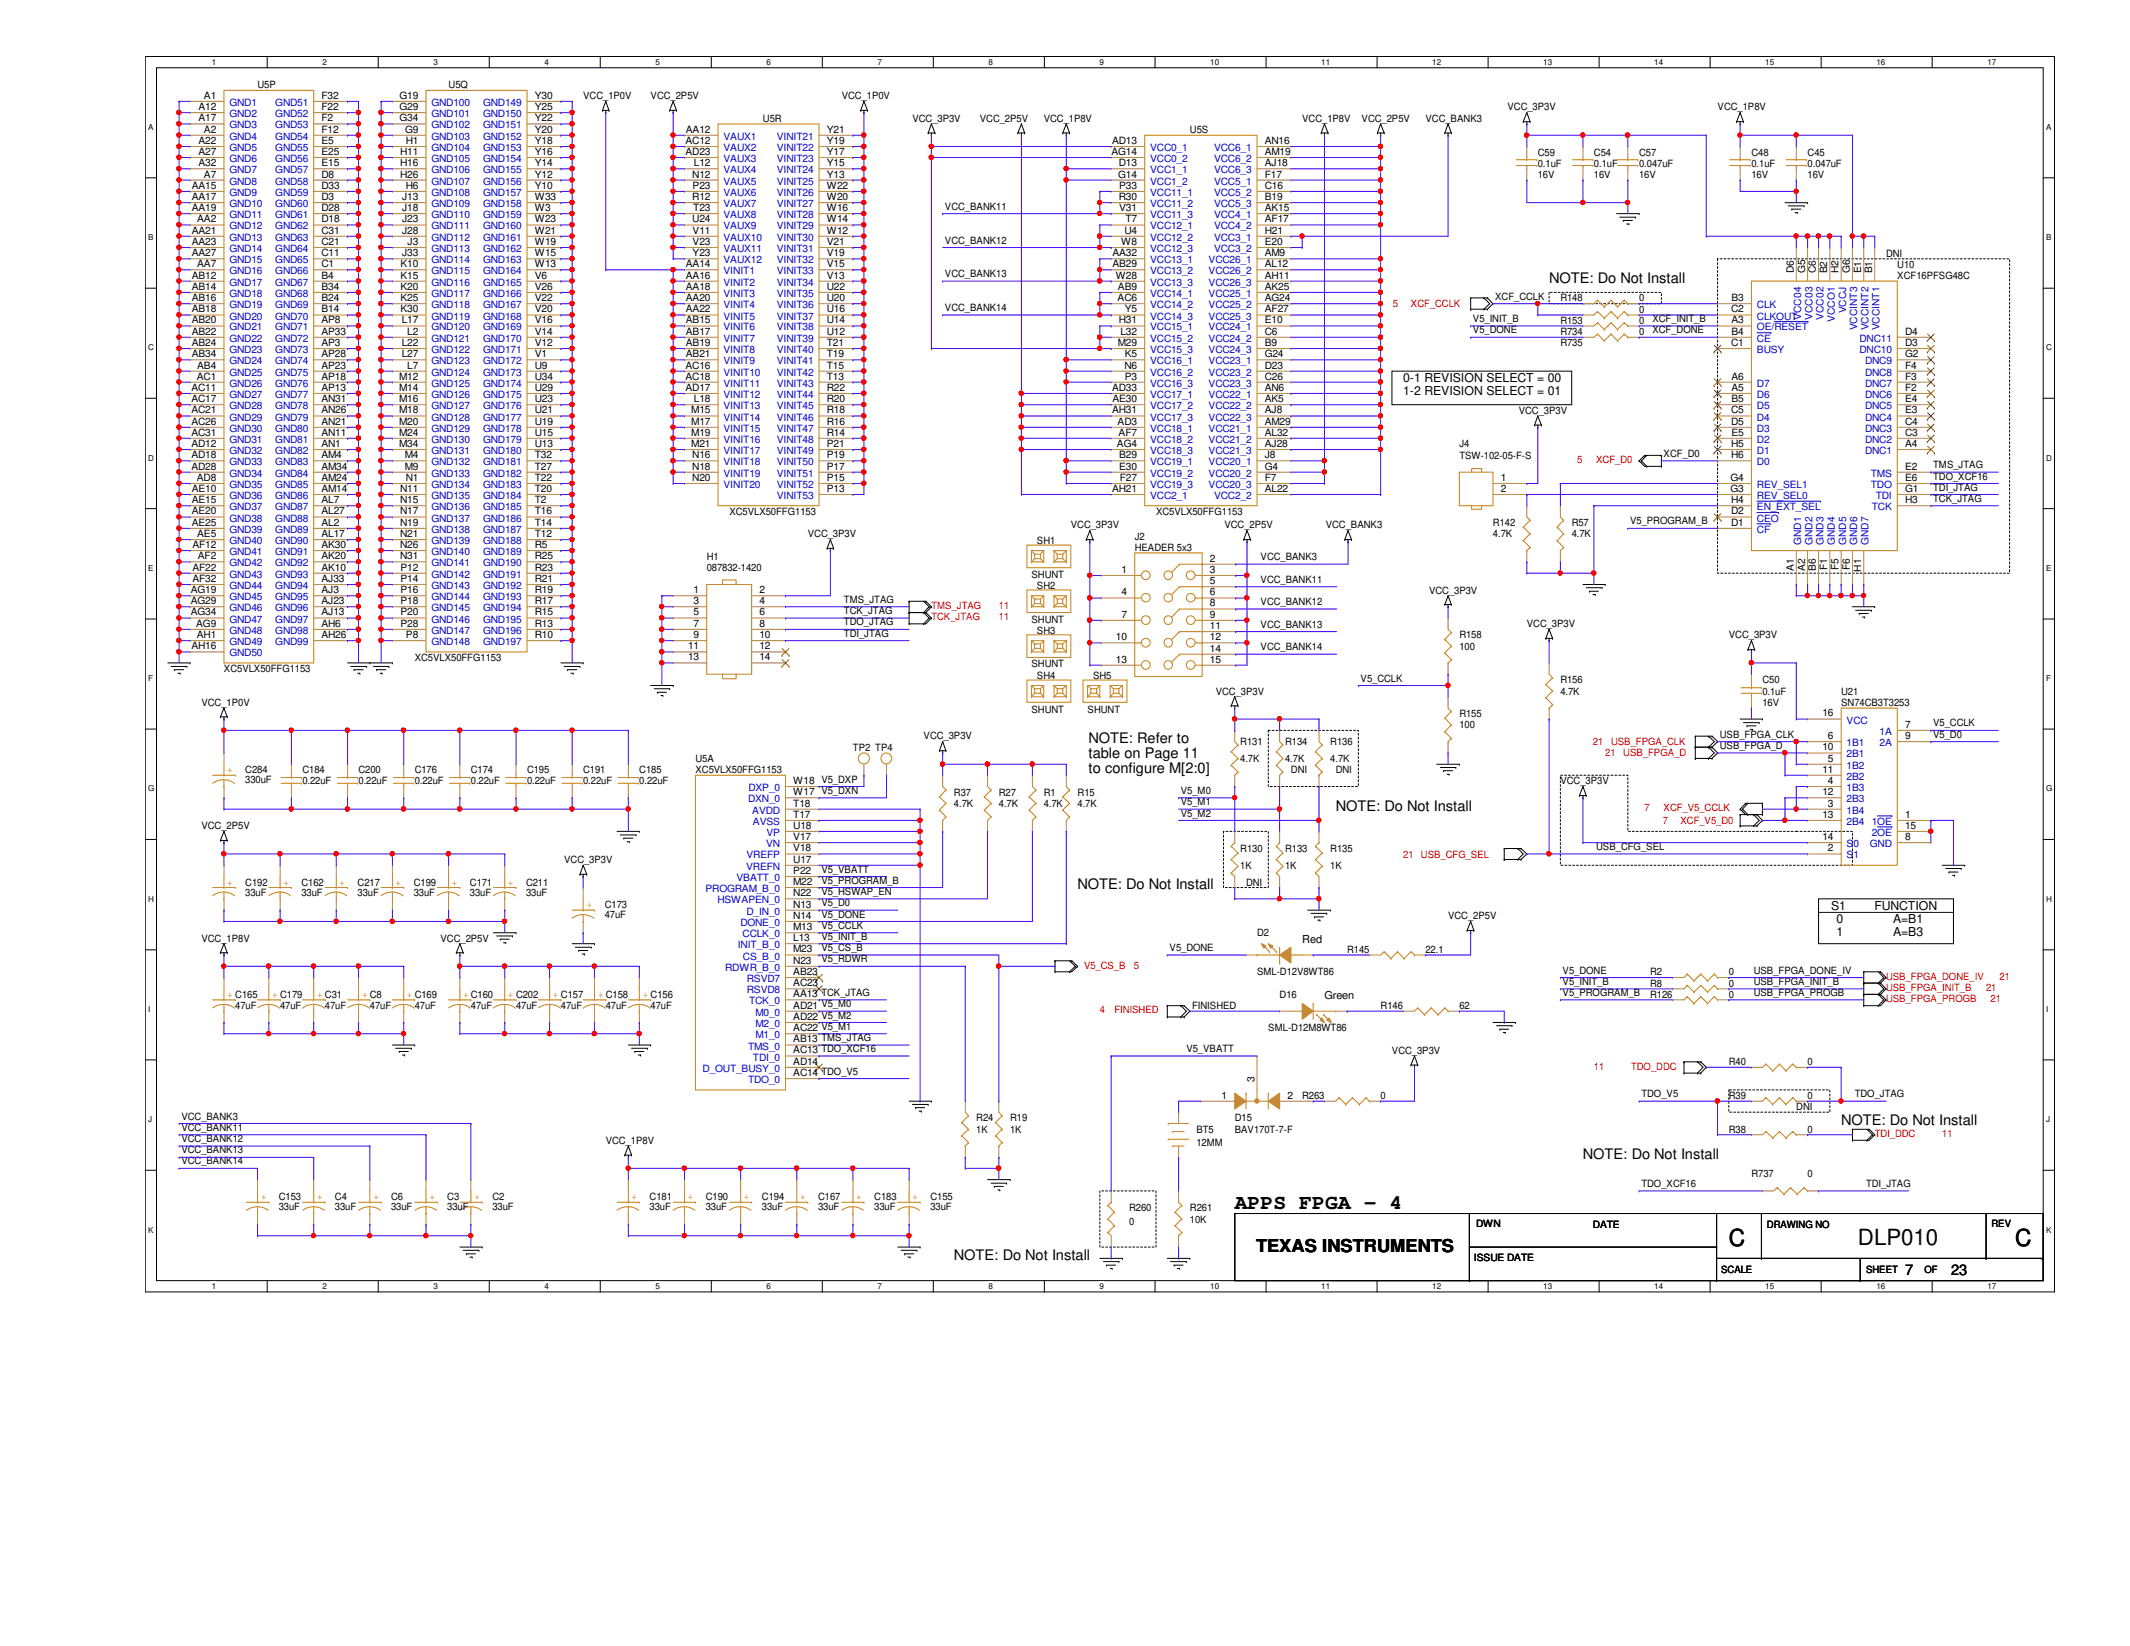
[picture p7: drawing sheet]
<svg xmlns="http://www.w3.org/2000/svg" width="279mm" height="216mm" viewBox="0 0 279 216" stroke-linecap="round" stroke-linejoin="round" font-family="sans-serif">
<defs><g id="words">
<g font-size="3.1">
<text x="226.8" y="163.4">C</text>
<text x="264.3" y="163.4">C</text>
</g>
<text font-size="2.9" x="243.7" y="163.2">DLP010</text>
<text font-size="2.8" x="162" y="158.5">APPS FPGA - 4</text>
<text font-size="2.3" x="164.8" y="164.3">TEXAS INSTRUMENTS</text>
<g font-size="1.9">
<text x="203.2" y="37.1">NOTE: Do Not Install</text>
<text x="142.8" y="97.5">NOTE: Refer to</text>
<text x="142.8" y="99.4">table on Page 11</text>
<text x="142.8" y="101.4">to configure M[2:0]</text>
<text x="175.2" y="106.3">NOTE: Do Not Install</text>
<text x="141.4" y="116.7">NOTE: Do Not Install</text>
<text x="241.5" y="147.6">NOTE: Do Not Install</text>
<text x="207.6" y="152">NOTE: Do Not Install</text>
<text x="125.1" y="165.3">NOTE: Do Not Install</text>
<text x="249.9" y="167.2">7</text>
<text x="255.9" y="167.2">23</text>
</g>
<g font-size="1.6">
<text x="184.1" y="50.1">0-1 REVISION SELECT = 00</text>
<text x="184.1" y="51.8">1-2 REVISION SELECT = 01</text>
<text x="240.2" y="119.3">S1</text>
<text x="245.9" y="119.3">FUNCTION</text>
<text x="240.9" y="121.1">0</text>
<text x="240.9" y="122.8">1</text>
<text x="248.3" y="121.1">A=B1</text>
<text x="248.3" y="122.8">A=B3</text>
</g>
<g font-size="1.4">
<text x="170.8" y="123.7">Red</text>
<text x="173.7" y="131.1">Green</text>
</g>
<g font-size="1.3">
<text x="33.8" y="11.6">U5P</text>
<text x="58.8" y="11.6">U5Q</text>
<text x="26" y="14.4">A12</text>
<text x="26" y="15.9">A17</text>
<text x="26.8" y="13">A1</text>
<text x="26.8" y="17.4">A2</text>
<text x="42.2" y="13">F32</text>
<text x="42.2" y="14.4">F22</text>
<text x="42.2" y="15.9">F2</text>
<text x="42.2" y="17.4">F12</text>
<text x="52.4" y="13">G19</text>
<text x="52.4" y="14.4">G29</text>
<text x="52.4" y="15.9">G34</text>
<text x="53.1" y="17.4">G9</text>
<text x="70.1" y="13">Y30</text>
<text x="70.1" y="14.4">Y25</text>
<text x="70.1" y="15.9">Y22</text>
<text x="70.1" y="17.4">Y20</text>
<text x="76.5" y="13">VCC_1P0V</text>
<text x="85.3" y="13">VCC_2P5V</text>
<text x="90" y="17.4">AA12</text>
<text x="100.1" y="16">U5R</text>
<text x="108.5" y="17.4">Y21</text>
<text x="110.4" y="13">VCC_1P0V</text>
<text x="119.7" y="16">VCC_3P3V</text>
<text x="128.5" y="16">VCC_2P5V</text>
<text x="136.9" y="16">VCC_1P8V</text>
<text x="156.1" y="17.4">U5S</text>
<text x="170.8" y="16">VCC_1P8V</text>
<text x="178.6" y="16">VCC_2P5V</text>
<text x="187" y="16">VCC_BANK3</text>
<text x="197.7" y="14.5">VCC_3P3V</text>
<text x="225.3" y="14.5">VCC_1P8V</text>
<text x="26" y="18.9">A22</text>
<text x="26" y="20.3">A27</text>
<text x="26" y="21.8">A32</text>
<text x="26.8" y="23.3">A7</text>
<text x="42.2" y="18.9">E5</text>
<text x="42.2" y="20.3">E25</text>
<text x="42.2" y="21.8">E15</text>
<text x="42.2" y="23.3">D8</text>
<text x="52.5" y="20.3">H11</text>
<text x="52.5" y="21.8">H16</text>
<text x="52.5" y="23.3">H26</text>
<text x="53.2" y="18.9">H1</text>
<text x="70.1" y="18.9">Y18</text>
<text x="70.1" y="20.3">Y16</text>
<text x="70.1" y="21.8">Y14</text>
<text x="70.1" y="23.3">Y12</text>
<text x="89.9" y="18.9">AC12</text>
<text x="89.9" y="20.3">AD23</text>
<text x="90.8" y="23.3">N12</text>
<text x="91" y="21.8">L12</text>
<text x="108.5" y="18.9">Y19</text>
<text x="108.5" y="20.3">Y17</text>
<text x="108.5" y="21.8">Y15</text>
<text x="108.5" y="23.3">Y13</text>
<text x="145.8" y="20.3">AG14</text>
<text x="145.9" y="18.9">AD13</text>
<text x="146.7" y="23.3">G14</text>
<text x="146.8" y="21.8">D13</text>
<text x="165.9" y="18.9">AN16</text>
<text x="165.9" y="20.3">AM19</text>
<text x="165.9" y="21.8">AJ18</text>
<text x="165.9" y="23.3">F17</text>
<text x="201.7" y="20.4">C59</text>
<text x="201.7" y="21.8">0.1uF</text>
<text x="201.7" y="23.3">16V</text>
<text x="209.1" y="20.4">C54</text>
<text x="209.1" y="21.8">0.1uF</text>
<text x="209.1" y="23.3">16V</text>
<text x="215" y="20.4">C57</text>
<text x="215" y="21.8">0.047uF</text>
<text x="215" y="23.3">16V</text>
<text x="229.7" y="20.4">C48</text>
<text x="229.7" y="21.8">0.1uF</text>
<text x="229.7" y="23.3">16V</text>
<text x="237.1" y="20.4">C45</text>
<text x="237.1" y="21.8">0.047uF</text>
<text x="237.1" y="23.3">16V</text>
<text x="25.1" y="24.8">AA15</text>
<text x="25.1" y="26.2">AA17</text>
<text x="25.1" y="27.7">AA19</text>
<text x="25.9" y="29.2">AA2</text>
<text x="42.2" y="24.8">D33</text>
<text x="42.2" y="26.2">D3</text>
<text x="42.2" y="27.7">D28</text>
<text x="42.2" y="29.2">D18</text>
<text x="52.7" y="26.2">J13</text>
<text x="52.7" y="27.7">J18</text>
<text x="52.7" y="29.2">J23</text>
<text x="53.2" y="24.8">H6</text>
<text x="70.1" y="24.8">Y10</text>
<text x="70.1" y="26.2">W33</text>
<text x="70.1" y="27.7">W3</text>
<text x="70.1" y="29.2">W23</text>
<text x="90.8" y="26.2">R12</text>
<text x="90.8" y="29.2">U24</text>
<text x="90.8" y="24.8">P23</text>
<text x="90.9" y="27.7">T23</text>
<text x="108.5" y="24.8">W22</text>
<text x="108.5" y="26.2">W20</text>
<text x="108.5" y="27.7">W16</text>
<text x="108.5" y="29.2">W14</text>
<text x="124" y="27.5">VCC_BANK11</text>
<text x="146.8" y="26.2">R30</text>
<text x="146.8" y="24.8">P33</text>
<text x="146.8" y="27.7">V31</text>
<text x="147.6" y="29.2">T7</text>
<text x="165.9" y="24.8">C16</text>
<text x="165.9" y="26.2">B19</text>
<text x="165.9" y="27.7">AK15</text>
<text x="165.9" y="29.2">AF17</text>
<text x="25.1" y="30.6">AA21</text>
<text x="25.1" y="32.1">AA23</text>
<text x="25.1" y="33.6">AA27</text>
<text x="25.9" y="35.1">AA7</text>
<text x="42.2" y="30.6">C31</text>
<text x="42.2" y="32.1">C21</text>
<text x="42.2" y="33.6">C11</text>
<text x="42.2" y="35.1">C1</text>
<text x="52.5" y="35.1">K10</text>
<text x="52.7" y="30.6">J28</text>
<text x="52.7" y="33.6">J33</text>
<text x="53.5" y="32.1">J3</text>
<text x="70.1" y="30.6">W21</text>
<text x="70.1" y="32.1">W19</text>
<text x="70.1" y="33.6">W15</text>
<text x="70.1" y="35.1">W13</text>
<text x="90" y="35.1">AA14</text>
<text x="90.8" y="30.6">V11</text>
<text x="90.8" y="32.1">V23</text>
<text x="90.8" y="33.6">Y23</text>
<text x="108.5" y="30.6">W12</text>
<text x="108.5" y="32.1">V21</text>
<text x="108.5" y="33.6">V19</text>
<text x="108.5" y="35.1">V15</text>
<text x="124" y="32">VCC_BANK12</text>
<text x="145.9" y="33.6">AA32</text>
<text x="145.9" y="35.1">AB29</text>
<text x="147.1" y="32.1">W8</text>
<text x="147.5" y="30.6">U4</text>
<text x="165.9" y="30.6">H21</text>
<text x="165.9" y="32.1">E20</text>
<text x="165.9" y="33.6">AM9</text>
<text x="165.9" y="35.1">AL12</text>
<text x="235.3" y="35.9" transform="rotate(-90 235.3 35.9)">D6</text>
<text x="236.8" y="35.9" transform="rotate(-90 236.8 35.9)">G5</text>
<text x="238.2" y="35.9" transform="rotate(-90 238.2 35.9)">C6</text>
<text x="239.7" y="35.9" transform="rotate(-90 239.7 35.9)">B2</text>
<text x="241.2" y="35.9" transform="rotate(-90 241.2 35.9)">H2</text>
<text x="242.7" y="35.9" transform="rotate(-90 242.7 35.9)">G6</text>
<text x="244.1" y="35.9" transform="rotate(-90 244.1 35.9)">E1</text>
<text x="245.6" y="35.9" transform="rotate(-90 245.6 35.9)">B1</text>
<text x="247.4" y="33.7">DNI</text>
<text x="248.9" y="35.1">U10</text>
<text x="25.1" y="36.5">AB12</text>
<text x="25.1" y="38">AB14</text>
<text x="25.1" y="39.5">AB16</text>
<text x="25.1" y="41">AB18</text>
<text x="42.2" y="36.5">B4</text>
<text x="42.2" y="38">B34</text>
<text x="42.2" y="39.5">B24</text>
<text x="42.2" y="41">B14</text>
<text x="52.5" y="36.5">K15</text>
<text x="52.5" y="38">K20</text>
<text x="52.5" y="39.5">K25</text>
<text x="52.5" y="41">K30</text>
<text x="70.1" y="36.5">V6</text>
<text x="70.1" y="38">V26</text>
<text x="70.1" y="39.5">V22</text>
<text x="70.1" y="41">V20</text>
<text x="90" y="36.5">AA16</text>
<text x="90" y="38">AA18</text>
<text x="90" y="39.5">AA20</text>
<text x="90" y="41">AA22</text>
<text x="108.5" y="36.5">V13</text>
<text x="108.5" y="38">U22</text>
<text x="108.5" y="39.5">U20</text>
<text x="108.5" y="41">U16</text>
<text x="124" y="36.4">VCC_BANK13</text>
<text x="124" y="40.8">VCC_BANK14</text>
<text x="146.3" y="36.5">W28</text>
<text x="146.6" y="39.5">AC6</text>
<text x="146.6" y="38">AB9</text>
<text x="147.5" y="41">Y5</text>
<text x="165.9" y="36.5">AH11</text>
<text x="165.9" y="38">AK25</text>
<text x="165.9" y="39.5">AG24</text>
<text x="165.9" y="41">AF27</text>
<text x="196.1" y="39.3">XCF_CCLK</text>
<text x="204.7" y="39.5">R148</text>
<text x="215" y="41">0</text>
<text x="215" y="39.5">0</text>
<text x="227.1" y="41">C2</text>
<text x="227.1" y="39.5">B3</text>
<text x="248.9" y="36.6">XCF16PFSG48C</text>
<text x="25.1" y="42.4">AB20</text>
<text x="25.1" y="43.9">AB22</text>
<text x="25.1" y="45.4">AB24</text>
<text x="25.1" y="46.9">AB34</text>
<text x="42.2" y="42.4">AP8</text>
<text x="42.2" y="43.9">AP33</text>
<text x="42.2" y="45.4">AP3</text>
<text x="42.2" y="46.9">AP28</text>
<text x="52.7" y="42.4">L17</text>
<text x="52.7" y="45.4">L22</text>
<text x="52.7" y="46.9">L27</text>
<text x="53.4" y="43.9">L2</text>
<text x="70.1" y="42.4">V16</text>
<text x="70.1" y="43.9">V14</text>
<text x="70.1" y="45.4">V12</text>
<text x="70.1" y="46.9">V1</text>
<text x="90" y="42.4">AB15</text>
<text x="90" y="43.9">AB17</text>
<text x="90" y="45.4">AB19</text>
<text x="90" y="46.9">AB21</text>
<text x="108.5" y="42.4">U14</text>
<text x="108.5" y="43.9">U12</text>
<text x="108.5" y="45.4">T21</text>
<text x="108.5" y="46.9">T19</text>
<text x="146.6" y="45.4">M29</text>
<text x="146.8" y="42.4">H31</text>
<text x="147" y="43.9">L32</text>
<text x="147.5" y="46.9">K5</text>
<text x="165.9" y="42.4">E10</text>
<text x="165.9" y="43.9">C6</text>
<text x="165.9" y="45.4">B9</text>
<text x="165.9" y="46.9">G24</text>
<text x="193.2" y="42.2">V5_INIT_B</text>
<text x="193.2" y="43.7">V5_DONE</text>
<text x="204.7" y="43.9">R734</text>
<text x="204.7" y="42.5">R153</text>
<text x="204.7" y="45.4">R735</text>
<text x="215" y="42.5">0</text>
<text x="215" y="43.9">0</text>
<text x="216.7" y="42.2">XCF_INIT_B</text>
<text x="216.7" y="43.7">XCF_DONE</text>
<text x="227.1" y="45.4">C1</text>
<text x="227.1" y="43.9">B4</text>
<text x="227.1" y="42.4">A3</text>
<text x="249.9" y="45.4">D3</text>
<text x="249.9" y="43.9">D4</text>
<text x="249.9" y="46.9">G2</text>
<text x="25.1" y="51.3">AC11</text>
<text x="25.1" y="52.7">AC17</text>
<text x="25.8" y="49.8">AC1</text>
<text x="25.9" y="48.3">AB4</text>
<text x="42.2" y="48.3">AP23</text>
<text x="42.2" y="49.8">AP18</text>
<text x="42.2" y="51.3">AP13</text>
<text x="42.2" y="52.7">AN31</text>
<text x="52.4" y="49.8">M12</text>
<text x="52.4" y="51.3">M14</text>
<text x="52.4" y="52.7">M16</text>
<text x="53.4" y="48.3">L7</text>
<text x="70.1" y="48.3">U9</text>
<text x="70.1" y="49.8">U34</text>
<text x="70.1" y="51.3">U29</text>
<text x="70.1" y="52.7">U23</text>
<text x="89.9" y="48.3">AC16</text>
<text x="89.9" y="49.8">AC18</text>
<text x="89.9" y="51.3">AD17</text>
<text x="91" y="52.7">L18</text>
<text x="108.5" y="48.3">T15</text>
<text x="108.5" y="49.8">T13</text>
<text x="108.5" y="51.3">R22</text>
<text x="108.5" y="52.7">R20</text>
<text x="145.9" y="51.3">AD33</text>
<text x="145.9" y="52.7">AE30</text>
<text x="147.5" y="48.3">N6</text>
<text x="147.5" y="49.8">P3</text>
<text x="165.9" y="48.3">D23</text>
<text x="165.9" y="49.8">C26</text>
<text x="165.9" y="51.3">AN6</text>
<text x="165.9" y="52.7">AK5</text>
<text x="227.1" y="52.7">B5</text>
<text x="227.1" y="51.3">A5</text>
<text x="227.1" y="49.8">A6</text>
<text x="249.9" y="51.3">F2</text>
<text x="249.9" y="48.3">F4</text>
<text x="249.9" y="49.8">F3</text>
<text x="249.9" y="52.7">E4</text>
<text x="25.1" y="54.2">AC21</text>
<text x="25.1" y="55.7">AC26</text>
<text x="25.1" y="57.1">AC31</text>
<text x="25.1" y="58.6">AD12</text>
<text x="42.2" y="54.2">AN26</text>
<text x="42.2" y="55.7">AN21</text>
<text x="42.2" y="57.1">AN11</text>
<text x="42.2" y="58.6">AN1</text>
<text x="52.4" y="54.2">M18</text>
<text x="52.4" y="55.7">M20</text>
<text x="52.4" y="57.1">M24</text>
<text x="52.4" y="58.6">M34</text>
<text x="70.1" y="54.2">U21</text>
<text x="70.1" y="55.7">U19</text>
<text x="70.1" y="57.1">U15</text>
<text x="70.1" y="58.6">U13</text>
<text x="90.7" y="54.2">M15</text>
<text x="90.7" y="55.7">M17</text>
<text x="90.7" y="57.1">M19</text>
<text x="90.7" y="58.6">M21</text>
<text x="108.5" y="54.2">R18</text>
<text x="108.5" y="55.7">R16</text>
<text x="108.5" y="57.1">R14</text>
<text x="108.5" y="58.6">P21</text>
<text x="145.9" y="54.2">AH31</text>
<text x="146.5" y="58.6">AG4</text>
<text x="146.6" y="55.7">AD3</text>
<text x="146.7" y="57.1">AF7</text>
<text x="165.9" y="54.2">AJ8</text>
<text x="165.9" y="55.7">AM29</text>
<text x="165.9" y="57.1">AL32</text>
<text x="165.9" y="58.6">AJ28</text>
<text x="191.4" y="58.7">J4</text>
<text x="199.2" y="54.3">VCC_3P3V</text>
<text x="218.2" y="59.9">XCF_D0</text>
<text x="227.1" y="54.2">C5</text>
<text x="227.1" y="55.7">D5</text>
<text x="227.1" y="58.6">H5</text>
<text x="227.1" y="57.1">E5</text>
<text x="249.9" y="57.1">C3</text>
<text x="249.9" y="54.2">E3</text>
<text x="249.9" y="58.6">A4</text>
<text x="249.9" y="55.7">C4</text>
<text x="25.1" y="60.1">AD18</text>
<text x="25.1" y="61.6">AD28</text>
<text x="25.1" y="64.5">AE10</text>
<text x="25.1" y="66">AE15</text>
<text x="25.8" y="63.1">AD8</text>
<text x="42.2" y="60.1">AM4</text>
<text x="42.2" y="61.6">AM34</text>
<text x="42.2" y="63.1">AM24</text>
<text x="42.2" y="64.5">AM14</text>
<text x="42.2" y="66">AL7</text>
<text x="52.5" y="64.5">N11</text>
<text x="52.5" y="66">N15</text>
<text x="53.1" y="60.1">M4</text>
<text x="53.1" y="61.6">M9</text>
<text x="53.2" y="63.1">N1</text>
<text x="70.1" y="60.1">T32</text>
<text x="70.1" y="61.6">T27</text>
<text x="70.1" y="63.1">T22</text>
<text x="70.1" y="64.5">T20</text>
<text x="70.1" y="66">T2</text>
<text x="90.8" y="60.1">N16</text>
<text x="90.8" y="61.6">N18</text>
<text x="90.8" y="63.1">N20</text>
<text x="108.5" y="60.1">P19</text>
<text x="108.5" y="61.6">P17</text>
<text x="108.5" y="63.1">P15</text>
<text x="108.5" y="64.5">P13</text>
<text x="145.9" y="64.5">AH21</text>
<text x="146.8" y="60.1">B29</text>
<text x="146.8" y="61.6">E30</text>
<text x="146.9" y="63.1">F27</text>
<text x="165.9" y="60.1">J8</text>
<text x="165.9" y="61.6">G4</text>
<text x="165.9" y="63.1">F7</text>
<text x="165.9" y="64.5">AL22</text>
<text x="191.4" y="60.2">TSW-102-05-F-S</text>
<text x="196.8" y="63.1">1</text>
<text x="196.8" y="64.5">2</text>
<text x="227" y="64.5">G3</text>
<text x="227" y="63.1">G4</text>
<text x="227.1" y="66">H4</text>
<text x="227.1" y="60.1">H6</text>
<text x="249.9" y="66">H3</text>
<text x="249.9" y="64.5">G1</text>
<text x="249.9" y="63.1">E6</text>
<text x="249.9" y="61.6">E2</text>
<text x="253.6" y="61.4">TMS_JTAG</text>
<text x="253.6" y="62.9">TDO_XCF16</text>
<text x="253.6" y="64.3">TDI_JTAG</text>
<text x="253.6" y="65.8">TCK_JTAG</text>
<text x="25.1" y="67.5">AE20</text>
<text x="25.1" y="69">AE25</text>
<text x="25.2" y="71.9">AF12</text>
<text x="25.9" y="70.4">AE5</text>
<text x="42.2" y="67.5">AL27</text>
<text x="42.2" y="69">AL2</text>
<text x="42.2" y="70.4">AL17</text>
<text x="42.2" y="71.9">AK30</text>
<text x="52.5" y="67.5">N17</text>
<text x="52.5" y="69">N19</text>
<text x="52.5" y="70.4">N21</text>
<text x="52.5" y="71.9">N26</text>
<text x="70.1" y="67.5">T16</text>
<text x="70.1" y="69">T14</text>
<text x="70.1" y="70.4">T12</text>
<text x="70.1" y="71.9">R5</text>
<text x="95.7" y="67.5">XC5VLX50FFG1153</text>
<text x="106" y="70.5">VCC_3P3V</text>
<text x="136" y="71.4">SH1</text>
<text x="140.5" y="69.3">VCC_3P3V</text>
<text x="148.8" y="70.8">J2</text>
<text x="151.6" y="67.5">XC5VLX50FFG1153</text>
<text x="160.6" y="69.3">VCC_2P5V</text>
<text x="173.9" y="69.3">VCC_BANK3</text>
<text x="195.8" y="69">R142</text>
<text x="195.8" y="70.5">4.7K</text>
<text x="206.2" y="69">R57</text>
<text x="206.2" y="70.5">4.7K</text>
<text x="213.8" y="68.8">V5_PROGRAM_B</text>
<text x="227.1" y="67.5">D2</text>
<text x="227.1" y="69">D1</text>
<text x="25" y="77.8">AG19</text>
<text x="25.2" y="74.8">AF22</text>
<text x="25.2" y="76.3">AF32</text>
<text x="26" y="73.4">AF2</text>
<text x="42.2" y="73.4">AK20</text>
<text x="42.2" y="74.8">AK10</text>
<text x="42.2" y="76.3">AJ33</text>
<text x="42.2" y="77.8">AJ3</text>
<text x="52.5" y="73.4">N31</text>
<text x="52.5" y="74.8">P12</text>
<text x="52.5" y="76.3">P14</text>
<text x="52.5" y="77.8">P16</text>
<text x="70.1" y="73.4">R25</text>
<text x="70.1" y="74.8">R23</text>
<text x="70.1" y="76.3">R21</text>
<text x="70.1" y="77.8">R19</text>
<text x="91" y="77.8">1</text>
<text x="92.7" y="73.4">H1</text>
<text x="92.7" y="74.9">087832-1420</text>
<text x="99.6" y="77.8">2</text>
<text x="135.3" y="75.8">SHUNT</text>
<text x="136" y="77.3">SH2</text>
<text x="147.1" y="75.1">1</text>
<text x="148.8" y="72.3">HEADER 5x3</text>
<text x="158.7" y="73.7">2</text>
<text x="158.7" y="75.1">3</text>
<text x="158.7" y="76.6">5</text>
<text x="165.4" y="73.5">VCC_BANK3</text>
<text x="165.4" y="76.5">VCC_BANK11</text>
<text x="187.5" y="77.9">VCC_3P3V</text>
<text x="235.3" y="74.9" transform="rotate(-90 235.3 74.9)">A1</text>
<text x="236.8" y="74.9" transform="rotate(-90 236.8 74.9)">A2</text>
<text x="238.2" y="74.9" transform="rotate(-90 238.2 74.9)">B6</text>
<text x="239.7" y="74.8" transform="rotate(-90 239.7 74.8)">F1</text>
<text x="241.2" y="74.8" transform="rotate(-90 241.2 74.8)">F5</text>
<text x="242.7" y="74.8" transform="rotate(-90 242.7 74.8)">F6</text>
<text x="244.1" y="75" transform="rotate(-90 244.1 75)">H1</text>
<text x="25" y="79.2">AG29</text>
<text x="25" y="80.7">AG34</text>
<text x="25.7" y="82.2">AG9</text>
<text x="25.8" y="83.7">AH1</text>
<text x="42.2" y="79.2">AJ23</text>
<text x="42.2" y="80.7">AJ13</text>
<text x="42.2" y="82.2">AH6</text>
<text x="42.2" y="83.7">AH26</text>
<text x="52.5" y="79.2">P18</text>
<text x="52.5" y="80.7">P20</text>
<text x="52.5" y="82.2">P28</text>
<text x="53.3" y="83.7">P8</text>
<text x="70.1" y="79.2">R17</text>
<text x="70.1" y="80.7">R15</text>
<text x="70.1" y="82.2">R13</text>
<text x="70.1" y="83.7">R10</text>
<text x="91" y="79.2">3</text>
<text x="91" y="80.7">5</text>
<text x="91" y="82.2">7</text>
<text x="91" y="83.7">9</text>
<text x="99.6" y="79.2">4</text>
<text x="99.6" y="80.7">6</text>
<text x="99.6" y="82.2">8</text>
<text x="99.6" y="83.7">10</text>
<text x="110.7" y="79.1">TMS_JTAG</text>
<text x="110.7" y="80.6">TCK_JTAG</text>
<text x="110.7" y="82">TDO_JTAG</text>
<text x="110.7" y="83.5">TDI_JTAG</text>
<text x="135.3" y="81.7">SHUNT</text>
<text x="136" y="83.1">SH3</text>
<text x="146.4" y="84">10</text>
<text x="147.1" y="78.1">4</text>
<text x="147.1" y="81">7</text>
<text x="158.7" y="78.1">6</text>
<text x="158.7" y="79.5">8</text>
<text x="158.7" y="81">9</text>
<text x="158.7" y="82.5">11</text>
<text x="158.7" y="84">12</text>
<text x="165.4" y="79.4">VCC_BANK12</text>
<text x="165.4" y="82.3">VCC_BANK13</text>
<text x="191.4" y="83.7">R158</text>
<text x="200.3" y="82.3">VCC_3P3V</text>
<text x="226.8" y="83.7">VCC_3P3V</text>
<text x="25.1" y="85.2">AH16</text>
<text x="29.4" y="88.1">XC5VLX50FFG1153</text>
<text x="54.4" y="86.7">XC5VLX50FFG1153</text>
<text x="90.3" y="85.2">11</text>
<text x="90.3" y="86.6">13</text>
<text x="99.6" y="85.2">12</text>
<text x="99.6" y="86.6">14</text>
<text x="135.3" y="87.5">SHUNT</text>
<text x="136" y="89">SH4</text>
<text x="143.4" y="89">SH5</text>
<text x="146.4" y="86.9">13</text>
<text x="158.7" y="85.5">14</text>
<text x="158.7" y="86.9">15</text>
<text x="165.4" y="85.3">VCC_BANK14</text>
<text x="178.5" y="89.4">V5_CCLK</text>
<text x="191.4" y="85.2">100</text>
<text x="204.7" y="89.6">R156</text>
<text x="231.2" y="89.6">C50</text>
<text x="26.4" y="92.6">VCC_1P0V</text>
<text x="135.3" y="93.5">SHUNT</text>
<text x="142.7" y="93.5">SHUNT</text>
<text x="159.5" y="91.1">VCC_3P3V</text>
<text x="191.4" y="94.1">R155</text>
<text x="191.4" y="95.5">100</text>
<text x="204.7" y="91.1">4.7K</text>
<text x="231.2" y="91.1">0.1uF</text>
<text x="231.2" y="92.6">16V</text>
<text x="239.1" y="94">16</text>
<text x="241.5" y="91.1">U21</text>
<text x="241.5" y="92.6">SN74CB3T3253</text>
<text x="249.9" y="95.5">7</text>
<text x="253.6" y="95.3">V5_CCLK</text>
<text x="32.2" y="101.4">C284</text>
<text x="39.7" y="101.4">C184</text>
<text x="47" y="101.4">C200</text>
<text x="54.4" y="101.4">C176</text>
<text x="61.8" y="101.4">C174</text>
<text x="69.1" y="101.4">C195</text>
<text x="76.5" y="101.4">C191</text>
<text x="83.9" y="101.4">C185</text>
<text x="91.2" y="99.9">U5A</text>
<text x="91.2" y="101.4">XC5VLX50FFG1153</text>
<text x="111.9" y="98.5">TP2 TP4</text>
<text x="121.2" y="97">VCC_3P3V</text>
<text x="162.7" y="97.7">R131</text>
<text x="162.7" y="99.9">4.7K</text>
<text x="168.6" y="97.7">R134</text>
<text x="168.6" y="99.9">4.7K</text>
<text x="169.3" y="101.4">DNI</text>
<text x="174.5" y="97.7">R136</text>
<text x="174.5" y="99.9">4.7K</text>
<text x="175.2" y="101.4">DNI</text>
<text x="225.6" y="98.3">USB_FPGA_D</text>
<text x="225.6" y="96.8">USB_FPGA_CLK</text>
<text x="239.1" y="98.4">10</text>
<text x="239.1" y="101.3">11</text>
<text x="239.8" y="99.9">5</text>
<text x="239.8" y="96.9">6</text>
<text x="249.9" y="96.9">9</text>
<text x="253.6" y="96.8">V5_D0</text>
<text x="32.2" y="102.7">330uF</text>
<text x="39.7" y="102.9">0.22uF</text>
<text x="47" y="102.9">0.22uF</text>
<text x="54.4" y="102.9">0.22uF</text>
<text x="61.8" y="102.9">0.22uF</text>
<text x="69.1" y="102.9">0.22uF</text>
<text x="76.5" y="102.9">0.22uF</text>
<text x="83.9" y="102.9">0.22uF</text>
<text x="104.1" y="102.8">W18 V5_DXP</text>
<text x="104.1" y="104.3">W17 V5_DXN</text>
<text x="104.1" y="105.8">T18</text>
<text x="104.1" y="107.3">T17</text>
<text x="125.1" y="104.4">R37</text>
<text x="125.1" y="105.8">4.7K</text>
<text x="131" y="104.4">R27</text>
<text x="131" y="105.8">4.7K</text>
<text x="136.9" y="104.4">R1</text>
<text x="136.9" y="105.8">4.7K</text>
<text x="141.4" y="104.4">R15</text>
<text x="141.4" y="105.8">4.7K</text>
<text x="154.9" y="104.1">V5_M0</text>
<text x="154.9" y="105.6">V5_M1</text>
<text x="154.9" y="107.1">V5_M2</text>
<text x="204.7" y="102.9">VCC_3P3V</text>
<text x="239.1" y="104.3">12</text>
<text x="239.1" y="107.3">13</text>
<text x="239.8" y="105.8">3</text>
<text x="239.8" y="102.8">4</text>
<text x="249.9" y="107.3">1</text>
<text x="26.4" y="108.8">VCC_2P5V</text>
<text x="74" y="113.2">VCC_3P3V</text>
<text x="104.1" y="108.7">U18</text>
<text x="104.1" y="110.2">V17</text>
<text x="104.1" y="111.7">V18</text>
<text x="104.1" y="113.2">U17</text>
<text x="162.7" y="111.7">R130</text>
<text x="162.7" y="113.9">1K</text>
<text x="168.6" y="111.7">R133</text>
<text x="168.6" y="113.9">1K</text>
<text x="174.5" y="111.7">R135</text>
<text x="174.5" y="113.9">1K</text>
<text x="209.4" y="111.5">USB_CFG_SEL</text>
<text x="239.1" y="110.2">14</text>
<text x="239.8" y="111.7">2</text>
<text x="249.9" y="110.2">8</text>
<text x="249.9" y="108.7">15</text>
<text x="32.2" y="116.2">C192</text>
<text x="32.2" y="117.5">33uF</text>
<text x="39.5" y="116.2">C162</text>
<text x="39.5" y="117.5">33uF</text>
<text x="46.9" y="116.2">C217</text>
<text x="46.9" y="117.5">33uF</text>
<text x="54.3" y="116.2">C199</text>
<text x="54.3" y="117.5">33uF</text>
<text x="61.6" y="116.2">C171</text>
<text x="61.6" y="117.5">33uF</text>
<text x="69" y="116.2">C211</text>
<text x="69" y="117.5">33uF</text>
<text x="79.3" y="119.1">C173</text>
<text x="104.1" y="114.6">P22</text>
<text x="104.1" y="116.1">M22</text>
<text x="104.1" y="117.6">N22</text>
<text x="104.1" y="119">N13</text>
<text x="107.7" y="114.5">V5_VBATT</text>
<text x="107.7" y="115.9">V5_PROGRAM_B</text>
<text x="107.7" y="118.9">V5_D0</text>
<text x="107.7" y="117.4">V5_HSWAP_EN</text>
<text x="163.4" y="116.2">DNI</text>
<text x="26.4" y="123.5">VCC_1P8V</text>
<text x="57.8" y="123.5">VCC_2P5V</text>
<text x="79.3" y="120.4">47uF</text>
<text x="104.1" y="120.5">N14</text>
<text x="104.1" y="122">M13</text>
<text x="104.1" y="123.4">L13</text>
<text x="104.1" y="124.9">M23</text>
<text x="107.7" y="120.4">V5_DONE</text>
<text x="107.7" y="121.8">V5_CCLK</text>
<text x="107.7" y="123.3">V5_INIT_B</text>
<text x="107.7" y="124.8">V5_CS_B</text>
<text x="153.4" y="124.8">V5_DONE</text>
<text x="164.9" y="122.8">D2</text>
<text x="176.7" y="125">R145</text>
<text x="187" y="125">22.1</text>
<text x="189.9" y="120.6">VCC_2P5V</text>
<text x="104.1" y="126.4">N23</text>
<text x="104.1" y="127.9">AB23</text>
<text x="104.1" y="129.4">AC23</text>
<text x="104.1" y="130.8">AA13 TCK_JTAG</text>
<text x="107.7" y="126.2">V5_RDWR</text>
<text x="164.9" y="127.9">SML-D12V8WT86</text>
<text x="167.9" y="130.9">D16</text>
<text x="205" y="129.2">V5_INIT_B</text>
<text x="205" y="130.6">V5_PROGRAM_B</text>
<text x="205" y="127.7">V5_DONE</text>
<text x="216.5" y="127.9">R2</text>
<text x="216.5" y="130.9">R126</text>
<text x="216.5" y="129.4">R8</text>
<text x="226.8" y="130.9">0</text>
<text x="226.8" y="127.9">0</text>
<text x="226.8" y="129.4">0</text>
<text x="230" y="129.2">USB_FPGA_INIT_B</text>
<text x="230" y="127.7">USB_FPGA_DONE_IV</text>
<text x="230" y="130.6">USB_FPGA_PROGB</text>
<text x="30.9" y="132.3">47uF</text>
<text x="36.7" y="132.3">47uF</text>
<text x="42.6" y="132.3">47uF</text>
<text x="48.5" y="132.3">47uF</text>
<text x="54.4" y="132.3">47uF</text>
<text x="61.8" y="132.3">47uF</text>
<text x="67.7" y="132.3">47uF</text>
<text x="73.6" y="132.3">47uF</text>
<text x="79.5" y="132.3">47uF</text>
<text x="85.3" y="132.3">47uF</text>
<text x="104.1" y="132.3">AD21 V5_M0</text>
<text x="104.1" y="133.8">AD22 V5_M2</text>
<text x="104.1" y="135.3">AC22 V5_M1</text>
<text x="104.1" y="136.7">AB13 TMS_JTAG</text>
<text x="156.4" y="132.3">FINISHED</text>
<text x="166.4" y="135.3">SML-D12M8WT86</text>
<text x="181.1" y="132.3">R146</text>
<text x="191.4" y="132.3">62</text>
<text x="104.1" y="138.2">AC13 TDO_XCF16</text>
<text x="104.1" y="139.7">AD14</text>
<text x="104.1" y="141.1">AC14 TDO_V5</text>
<text x="155.6" y="138">V5_VBATT</text>
<text x="164.5" y="141.9" transform="rotate(-90 164.5 141.9)">3</text>
<text x="182.6" y="138.3">VCC_3P3V</text>
<text x="215.3" y="143.9">TDO_V5</text>
<text x="226.8" y="139.7">R40</text>
<text x="237.1" y="139.7">0</text>
<text x="243.3" y="143.9">TDO_JTAG</text>
<text x="23.8" y="149.8">VCC_BANK12</text>
<text x="23.8" y="148.3">VCC_BANK11</text>
<text x="23.8" y="146.9">VCC_BANK3</text>
<text x="128.1" y="147.1">R24</text>
<text x="128.1" y="148.5">1K</text>
<text x="132.5" y="147.1">R19</text>
<text x="132.5" y="148.5">1K</text>
<text x="156.9" y="148.5">BT5</text>
<text x="160.2" y="144.1">1</text>
<text x="162" y="147.1">D15</text>
<text x="162" y="148.5">BAV170T-7-F</text>
<text x="168.9" y="144.1">2</text>
<text x="170.8" y="144.1">R263</text>
<text x="181.1" y="144.1">0</text>
<text x="226.8" y="148.5">R38</text>
<text x="226.8" y="144.1">R39</text>
<text x="235.6" y="145.6">DNI</text>
<text x="237.1" y="148.5">0</text>
<text x="237.1" y="144.1">0</text>
<text x="23.8" y="152.7">VCC_BANK14</text>
<text x="23.8" y="151.3">VCC_BANK13</text>
<text x="79.5" y="150">VCC_1P8V</text>
<text x="156.9" y="150.3">12MM</text>
<text x="215.3" y="155.7">TDO_XCF16</text>
<text x="229.7" y="154.4">R737</text>
<text x="237.1" y="154.4">0</text>
<text x="244.8" y="155.7">TDI_JTAG</text>
<text x="36.6" y="157.4">C153</text>
<text x="36.6" y="158.7">33uF</text>
<text x="43.9" y="157.4">C4</text>
<text x="43.9" y="158.7">33uF</text>
<text x="51.3" y="157.4">C6</text>
<text x="51.3" y="158.7">33uF</text>
<text x="58.7" y="157.4">C3</text>
<text x="58.7" y="158.7">33uF</text>
<text x="64.6" y="157.4">C2</text>
<text x="64.6" y="158.7">33uF</text>
<text x="85.2" y="157.4">C181</text>
<text x="85.2" y="158.7">33uF</text>
<text x="92.6" y="157.4">C190</text>
<text x="92.6" y="158.7">33uF</text>
<text x="99.9" y="157.4">C194</text>
<text x="99.9" y="158.7">33uF</text>
<text x="107.3" y="157.4">C167</text>
<text x="107.3" y="158.7">33uF</text>
<text x="114.7" y="157.4">C183</text>
<text x="114.7" y="158.7">33uF</text>
<text x="122" y="157.4">C155</text>
<text x="122" y="158.7">33uF</text>
<text x="148.1" y="158.9">R260</text>
<text x="148.1" y="160.7">0</text>
<text x="156.1" y="158.9">R261</text>
<text x="156.1" y="160.4">10K</text>
<text x="193.6" y="161">DWN</text>
<text x="209" y="161.1">DATE</text>
<text x="231.8" y="161.1">DRAWING NO</text>
<text x="261.2" y="161">REV</text>
<text x="193.3" y="165.4">ISSUE DATE</text>
<text x="225.8" y="167">SCALE</text>
<text x="244.8" y="167">SHEET</text>
<text x="252.4" y="167">OF</text>
</g>
<g font-size="1.3" fill="#00c">
<text x="30.1" y="13.9">GND1</text>
<text x="30.1" y="15.4">GND2</text>
<text x="30.1" y="16.8">GND3</text>
<text x="36.1" y="13.9">GND51</text>
<text x="36.1" y="15.4">GND52</text>
<text x="36.1" y="16.8">GND53</text>
<text x="56.6" y="13.9">GND100</text>
<text x="56.6" y="15.4">GND101</text>
<text x="56.6" y="16.8">GND102</text>
<text x="63.4" y="13.9">GND149</text>
<text x="63.4" y="15.4">GND150</text>
<text x="63.4" y="16.8">GND151</text>
<text x="30.1" y="18.3">GND4</text>
<text x="30.1" y="19.8">GND5</text>
<text x="30.1" y="21.3">GND6</text>
<text x="30.1" y="22.7">GND7</text>
<text x="36.1" y="18.3">GND54</text>
<text x="36.1" y="19.8">GND55</text>
<text x="36.1" y="21.3">GND56</text>
<text x="36.1" y="22.7">GND57</text>
<text x="56.6" y="18.3">GND103</text>
<text x="56.6" y="19.8">GND104</text>
<text x="56.6" y="21.3">GND105</text>
<text x="56.6" y="22.7">GND106</text>
<text x="63.4" y="18.3">GND152</text>
<text x="63.4" y="19.8">GND153</text>
<text x="63.4" y="21.3">GND154</text>
<text x="63.4" y="22.7">GND155</text>
<text x="94.9" y="18.3">VAUX1</text>
<text x="94.9" y="19.8">VAUX2</text>
<text x="94.9" y="21.3">VAUX3</text>
<text x="94.9" y="22.7">VAUX4</text>
<text x="101.9" y="18.3">VINIT21</text>
<text x="101.9" y="19.8">VINIT22</text>
<text x="101.9" y="21.3">VINIT23</text>
<text x="101.9" y="22.7">VINIT24</text>
<text x="150.9" y="19.8">VCC0_1</text>
<text x="150.9" y="21.3">VCC0_2</text>
<text x="150.9" y="22.7">VCC1_1</text>
<text x="159.3" y="19.8">VCC6_1</text>
<text x="159.3" y="21.3">VCC6_2</text>
<text x="159.3" y="22.7">VCC6_3</text>
<text x="30.1" y="24.2">GND8</text>
<text x="30.1" y="25.7">GND9</text>
<text x="30.1" y="27.2">GND10</text>
<text x="30.1" y="28.6">GND11</text>
<text x="36.1" y="24.2">GND58</text>
<text x="36.1" y="25.7">GND59</text>
<text x="36.1" y="27.2">GND60</text>
<text x="36.1" y="28.6">GND61</text>
<text x="56.6" y="24.2">GND107</text>
<text x="56.6" y="25.7">GND108</text>
<text x="56.6" y="27.2">GND109</text>
<text x="56.6" y="28.6">GND110</text>
<text x="63.4" y="24.2">GND156</text>
<text x="63.4" y="25.7">GND157</text>
<text x="63.4" y="27.2">GND158</text>
<text x="63.4" y="28.6">GND159</text>
<text x="94.9" y="24.2">VAUX5</text>
<text x="94.9" y="25.7">VAUX6</text>
<text x="94.9" y="27.2">VAUX7</text>
<text x="94.9" y="28.6">VAUX8</text>
<text x="101.9" y="24.2">VINIT25</text>
<text x="101.9" y="25.7">VINIT26</text>
<text x="101.9" y="27.2">VINIT27</text>
<text x="101.9" y="28.6">VINIT28</text>
<text x="150.9" y="24.2">VCC1_2</text>
<text x="150.9" y="25.7">VCC11_1</text>
<text x="150.9" y="27.2">VCC11_2</text>
<text x="150.9" y="28.6">VCC11_3</text>
<text x="159.3" y="24.2">VCC5_1</text>
<text x="159.3" y="25.7">VCC5_2</text>
<text x="159.3" y="27.2">VCC5_3</text>
<text x="159.3" y="28.6">VCC4_1</text>
<text x="30.1" y="30.1">GND12</text>
<text x="30.1" y="31.6">GND13</text>
<text x="30.1" y="33.1">GND14</text>
<text x="30.1" y="34.5">GND15</text>
<text x="30.1" y="36">GND16</text>
<text x="36.1" y="30.1">GND62</text>
<text x="36.1" y="31.6">GND63</text>
<text x="36.1" y="33.1">GND64</text>
<text x="36.1" y="34.5">GND65</text>
<text x="36.1" y="36">GND66</text>
<text x="56.6" y="30.1">GND111</text>
<text x="56.6" y="31.6">GND112</text>
<text x="56.6" y="33.1">GND113</text>
<text x="56.6" y="34.5">GND114</text>
<text x="56.6" y="36">GND115</text>
<text x="63.4" y="30.1">GND160</text>
<text x="63.4" y="31.6">GND161</text>
<text x="63.4" y="33.1">GND162</text>
<text x="63.4" y="34.5">GND163</text>
<text x="63.4" y="36">GND164</text>
<text x="94.9" y="30.1">VAUX9</text>
<text x="94.9" y="31.6">VAUX10</text>
<text x="94.9" y="33.1">VAUX11</text>
<text x="94.9" y="34.5">VAUX12</text>
<text x="94.9" y="36">VINIT1</text>
<text x="101.9" y="30.1">VINIT29</text>
<text x="101.9" y="31.6">VINIT30</text>
<text x="101.9" y="33.1">VINIT31</text>
<text x="101.9" y="34.5">VINIT32</text>
<text x="101.9" y="36">VINIT33</text>
<text x="150.9" y="30.1">VCC12_1</text>
<text x="150.9" y="31.6">VCC12_2</text>
<text x="150.9" y="33.1">VCC12_3</text>
<text x="150.9" y="34.5">VCC13_1</text>
<text x="150.9" y="36">VCC13_2</text>
<text x="158.5" y="34.5">VCC26_1</text>
<text x="158.5" y="36">VCC26_2</text>
<text x="159.3" y="30.1">VCC4_2</text>
<text x="159.3" y="31.6">VCC3_1</text>
<text x="159.3" y="33.1">VCC3_2</text>
<text x="30.1" y="37.5">GND17</text>
<text x="30.1" y="38.9">GND18</text>
<text x="30.1" y="40.4">GND19</text>
<text x="30.1" y="41.9">GND20</text>
<text x="36.1" y="37.5">GND67</text>
<text x="36.1" y="38.9">GND68</text>
<text x="36.1" y="40.4">GND69</text>
<text x="36.1" y="41.9">GND70</text>
<text x="56.6" y="37.5">GND116</text>
<text x="56.6" y="38.9">GND117</text>
<text x="56.6" y="40.4">GND118</text>
<text x="56.6" y="41.9">GND119</text>
<text x="63.4" y="37.5">GND165</text>
<text x="63.4" y="38.9">GND166</text>
<text x="63.4" y="40.4">GND167</text>
<text x="63.4" y="41.9">GND168</text>
<text x="94.9" y="37.5">VINIT2</text>
<text x="94.9" y="38.9">VINIT3</text>
<text x="94.9" y="40.4">VINIT4</text>
<text x="94.9" y="41.9">VINIT5</text>
<text x="101.9" y="37.5">VINIT34</text>
<text x="101.9" y="38.9">VINIT35</text>
<text x="101.9" y="40.4">VINIT36</text>
<text x="101.9" y="41.9">VINIT37</text>
<text x="150.9" y="37.5">VCC13_3</text>
<text x="150.9" y="38.9">VCC14_1</text>
<text x="150.9" y="40.4">VCC14_2</text>
<text x="150.9" y="41.9">VCC14_3</text>
<text x="158.5" y="37.5">VCC26_3</text>
<text x="158.5" y="38.9">VCC25_1</text>
<text x="158.5" y="40.4">VCC25_2</text>
<text x="158.5" y="41.9">VCC25_3</text>
<text x="230.5" y="40.4">CLK</text>
<text x="230.5" y="41.9">CLKOUT</text>
<text x="236.3" y="42" transform="rotate(-90 236.3 42)">VCC04</text>
<text x="237.7" y="42" transform="rotate(-90 237.7 42)">VCC03</text>
<text x="239.2" y="42" transform="rotate(-90 239.2 42)">VCC02</text>
<text x="242.1" y="41.1" transform="rotate(-90 242.1 41.1)">VCCJ</text>
<text x="30.1" y="43.3">GND21</text>
<text x="30.1" y="44.8">GND22</text>
<text x="30.1" y="46.3">GND23</text>
<text x="30.1" y="47.8">GND24</text>
<text x="36.1" y="43.3">GND71</text>
<text x="36.1" y="44.8">GND72</text>
<text x="36.1" y="46.3">GND73</text>
<text x="36.1" y="47.8">GND74</text>
<text x="56.6" y="43.3">GND120</text>
<text x="56.6" y="44.8">GND121</text>
<text x="56.6" y="46.3">GND122</text>
<text x="56.6" y="47.8">GND123</text>
<text x="63.4" y="43.3">GND169</text>
<text x="63.4" y="44.8">GND170</text>
<text x="63.4" y="46.3">GND171</text>
<text x="63.4" y="47.8">GND172</text>
<text x="94.9" y="43.3">VINIT6</text>
<text x="94.9" y="44.8">VINIT7</text>
<text x="94.9" y="46.3">VINIT8</text>
<text x="94.9" y="47.8">VINIT9</text>
<text x="101.9" y="43.3">VINIT38</text>
<text x="101.9" y="44.8">VINIT39</text>
<text x="101.9" y="46.3">VINIT40</text>
<text x="101.9" y="47.8">VINIT41</text>
<text x="150.9" y="43.3">VCC15_1</text>
<text x="150.9" y="44.8">VCC15_2</text>
<text x="150.9" y="46.3">VCC15_3</text>
<text x="150.9" y="47.8">VCC16_1</text>
<text x="158.5" y="43.3">VCC24_1</text>
<text x="158.5" y="44.8">VCC24_2</text>
<text x="158.5" y="46.3">VCC24_3</text>
<text x="158.5" y="47.8">VCC23_1</text>
<text x="230.5" y="44.8">CE</text>
<text x="230.5" y="46.3">BUSY</text>
<text x="230.5" y="43.3">OE/RESET</text>
<text x="240.7" y="42.2" transform="rotate(-90 240.7 42.2)">VCCO1</text>
<text x="243.6" y="43.3" transform="rotate(-90 243.6 43.3)">VCCINT3</text>
<text x="243.9" y="46.3">DNC10</text>
<text x="243.9" y="44.8">DNC11</text>
<text x="244.6" y="47.8">DNC9</text>
<text x="245.1" y="43.3" transform="rotate(-90 245.1 43.3)">VCCINT2</text>
<text x="246.5" y="43.3" transform="rotate(-90 246.5 43.3)">VCCINT1</text>
<text x="30.1" y="49.3">GND25</text>
<text x="30.1" y="50.7">GND26</text>
<text x="30.1" y="52.2">GND27</text>
<text x="30.1" y="53.7">GND28</text>
<text x="36.1" y="49.3">GND75</text>
<text x="36.1" y="50.7">GND76</text>
<text x="36.1" y="52.2">GND77</text>
<text x="36.1" y="53.7">GND78</text>
<text x="56.6" y="49.3">GND124</text>
<text x="56.6" y="50.7">GND125</text>
<text x="56.6" y="52.2">GND126</text>
<text x="56.6" y="53.7">GND127</text>
<text x="63.4" y="49.3">GND173</text>
<text x="63.4" y="50.7">GND174</text>
<text x="63.4" y="52.2">GND175</text>
<text x="63.4" y="53.7">GND176</text>
<text x="94.9" y="49.3">VINIT10</text>
<text x="94.9" y="50.7">VINIT11</text>
<text x="94.9" y="52.2">VINIT12</text>
<text x="94.9" y="53.7">VINIT13</text>
<text x="101.9" y="49.3">VINIT42</text>
<text x="101.9" y="50.7">VINIT43</text>
<text x="101.9" y="52.2">VINIT44</text>
<text x="101.9" y="53.7">VINIT45</text>
<text x="150.9" y="49.3">VCC16_2</text>
<text x="150.9" y="50.7">VCC16_3</text>
<text x="150.9" y="52.2">VCC17_1</text>
<text x="150.9" y="53.7">VCC17_2</text>
<text x="158.5" y="49.3">VCC23_2</text>
<text x="158.5" y="50.7">VCC23_3</text>
<text x="158.5" y="52.2">VCC22_1</text>
<text x="158.5" y="53.7">VCC22_2</text>
<text x="230.5" y="53.7">D5</text>
<text x="230.5" y="52.2">D6</text>
<text x="230.5" y="50.7">D7</text>
<text x="244.6" y="52.2">DNC6</text>
<text x="244.6" y="49.3">DNC8</text>
<text x="244.6" y="50.7">DNC7</text>
<text x="244.6" y="53.7">DNC5</text>
<text x="30.1" y="55.2">GND29</text>
<text x="30.1" y="56.6">GND30</text>
<text x="30.1" y="58.1">GND31</text>
<text x="30.1" y="59.6">GND32</text>
<text x="36.1" y="55.2">GND79</text>
<text x="36.1" y="56.6">GND80</text>
<text x="36.1" y="58.1">GND81</text>
<text x="36.1" y="59.6">GND82</text>
<text x="56.6" y="55.2">GND128</text>
<text x="56.6" y="56.6">GND129</text>
<text x="56.6" y="58.1">GND130</text>
<text x="56.6" y="59.6">GND131</text>
<text x="63.4" y="55.2">GND177</text>
<text x="63.4" y="56.6">GND178</text>
<text x="63.4" y="58.1">GND179</text>
<text x="63.4" y="59.6">GND180</text>
<text x="94.9" y="55.2">VINIT14</text>
<text x="94.9" y="56.6">VINIT15</text>
<text x="94.9" y="58.1">VINIT16</text>
<text x="94.9" y="59.6">VINIT17</text>
<text x="101.9" y="55.2">VINIT46</text>
<text x="101.9" y="56.6">VINIT47</text>
<text x="101.9" y="58.1">VINIT48</text>
<text x="101.9" y="59.6">VINIT49</text>
<text x="150.9" y="55.2">VCC17_3</text>
<text x="150.9" y="56.6">VCC18_1</text>
<text x="150.9" y="58.1">VCC18_2</text>
<text x="150.9" y="59.6">VCC18_3</text>
<text x="158.5" y="55.2">VCC22_3</text>
<text x="158.5" y="56.6">VCC21_1</text>
<text x="158.5" y="58.1">VCC21_2</text>
<text x="158.5" y="59.6">VCC21_3</text>
<text x="230.5" y="55.2">D4</text>
<text x="230.5" y="58.1">D2</text>
<text x="230.5" y="56.6">D3</text>
<text x="230.5" y="59.6">D1</text>
<text x="244.6" y="58.1">DNC2</text>
<text x="244.6" y="55.2">DNC4</text>
<text x="244.6" y="59.6">DNC1</text>
<text x="244.6" y="56.6">DNC3</text>
<text x="30.1" y="61">GND33</text>
<text x="30.1" y="62.5">GND34</text>
<text x="30.1" y="64">GND35</text>
<text x="30.1" y="65.4">GND36</text>
<text x="36.1" y="61">GND83</text>
<text x="36.1" y="62.5">GND84</text>
<text x="36.1" y="64">GND85</text>
<text x="36.1" y="65.4">GND86</text>
<text x="56.6" y="61">GND132</text>
<text x="56.6" y="62.5">GND133</text>
<text x="56.6" y="64">GND134</text>
<text x="56.6" y="65.4">GND135</text>
<text x="63.4" y="61">GND181</text>
<text x="63.4" y="62.5">GND182</text>
<text x="63.4" y="64">GND183</text>
<text x="63.4" y="65.4">GND184</text>
<text x="94.9" y="61">VINIT18</text>
<text x="94.9" y="62.5">VINIT19</text>
<text x="94.9" y="64">VINIT20</text>
<text x="101.9" y="61">VINIT50</text>
<text x="101.9" y="62.5">VINIT51</text>
<text x="101.9" y="64">VINIT52</text>
<text x="101.9" y="65.4">VINIT53</text>
<text x="150.9" y="61">VCC19_1</text>
<text x="150.9" y="62.5">VCC19_2</text>
<text x="150.9" y="64">VCC19_3</text>
<text x="150.9" y="65.4">VCC2_1</text>
<text x="158.5" y="61">VCC20_1</text>
<text x="158.5" y="62.5">VCC20_2</text>
<text x="158.5" y="64">VCC20_3</text>
<text x="159.3" y="65.4">VCC2_2</text>
<text x="230.5" y="65.4">REV_SEL0</text>
<text x="230.5" y="64">REV_SEL1</text>
<text x="230.5" y="61">D0</text>
<text x="245.4" y="64">TDO</text>
<text x="245.4" y="62.5">TMS</text>
<text x="246" y="65.4">TDI</text>
<text x="30.1" y="66.9">GND37</text>
<text x="30.1" y="68.4">GND38</text>
<text x="30.1" y="69.9">GND39</text>
<text x="30.1" y="71.4">GND40</text>
<text x="36.1" y="66.9">GND87</text>
<text x="36.1" y="68.4">GND88</text>
<text x="36.1" y="69.9">GND89</text>
<text x="36.1" y="71.4">GND90</text>
<text x="56.6" y="66.9">GND136</text>
<text x="56.6" y="68.4">GND137</text>
<text x="56.6" y="69.9">GND138</text>
<text x="56.6" y="71.4">GND139</text>
<text x="63.4" y="66.9">GND185</text>
<text x="63.4" y="68.4">GND186</text>
<text x="63.4" y="69.9">GND187</text>
<text x="63.4" y="71.4">GND188</text>
<text x="230.5" y="68.4">CEO</text>
<text x="230.5" y="69.9">CF</text>
<text x="230.5" y="66.9">EN_EXT_SEL</text>
<text x="236.3" y="71.5" transform="rotate(-90 236.3 71.5)">GND1</text>
<text x="237.7" y="71.5" transform="rotate(-90 237.7 71.5)">GND2</text>
<text x="239.2" y="71.5" transform="rotate(-90 239.2 71.5)">GND3</text>
<text x="240.7" y="71.5" transform="rotate(-90 240.7 71.5)">GND4</text>
<text x="242.1" y="71.5" transform="rotate(-90 242.1 71.5)">GND5</text>
<text x="243.6" y="71.5" transform="rotate(-90 243.6 71.5)">GND6</text>
<text x="245.1" y="71.5" transform="rotate(-90 245.1 71.5)">GND7</text>
<text x="245.5" y="66.9">TCK</text>
<text x="30.1" y="72.8">GND41</text>
<text x="30.1" y="74.3">GND42</text>
<text x="30.1" y="75.8">GND43</text>
<text x="30.1" y="77.3">GND44</text>
<text x="36.1" y="72.8">GND91</text>
<text x="36.1" y="74.3">GND92</text>
<text x="36.1" y="75.8">GND93</text>
<text x="36.1" y="77.3">GND94</text>
<text x="56.6" y="72.8">GND140</text>
<text x="56.6" y="74.3">GND141</text>
<text x="56.6" y="75.8">GND142</text>
<text x="56.6" y="77.3">GND143</text>
<text x="63.4" y="72.8">GND189</text>
<text x="63.4" y="74.3">GND190</text>
<text x="63.4" y="75.8">GND191</text>
<text x="63.4" y="77.3">GND192</text>
<text x="30.1" y="78.7">GND45</text>
<text x="30.1" y="80.2">GND46</text>
<text x="30.1" y="81.7">GND47</text>
<text x="30.1" y="83.1">GND48</text>
<text x="36.1" y="78.7">GND95</text>
<text x="36.1" y="80.2">GND96</text>
<text x="36.1" y="81.7">GND97</text>
<text x="36.1" y="83.1">GND98</text>
<text x="56.6" y="78.7">GND144</text>
<text x="56.6" y="80.2">GND145</text>
<text x="56.6" y="81.7">GND146</text>
<text x="56.6" y="83.1">GND147</text>
<text x="63.4" y="78.7">GND193</text>
<text x="63.4" y="80.2">GND194</text>
<text x="63.4" y="81.7">GND195</text>
<text x="63.4" y="83.1">GND196</text>
<text x="30.1" y="84.6">GND49</text>
<text x="30.1" y="86.1">GND50</text>
<text x="36.1" y="84.6">GND99</text>
<text x="56.6" y="84.6">GND148</text>
<text x="63.4" y="84.6">GND197</text>
<text x="242.2" y="94.9">VCC</text>
<text x="242.2" y="100.8">1B2</text>
<text x="242.2" y="97.9">1B1</text>
<text x="242.2" y="99.4">2B1</text>
<text x="246.5" y="96.4">1A</text>
<text x="246.5" y="97.9">2A</text>
<text x="98.1" y="105.2">DXN_0</text>
<text x="98.2" y="103.8">DXP_0</text>
<text x="98.7" y="106.7">AVDD</text>
<text x="242.2" y="106.7">1B4</text>
<text x="242.2" y="103.8">1B3</text>
<text x="242.2" y="102.3">2B2</text>
<text x="242.2" y="105.2">2B3</text>
<text x="97.9" y="112.6">VREFP</text>
<text x="98.8" y="108.2">AVSS</text>
<text x="100.5" y="111.1">VN</text>
<text x="100.5" y="109.6">VP</text>
<text x="242.2" y="112.6">S1</text>
<text x="242.2" y="108.2">2B4</text>
<text x="242.2" y="111.1">S0</text>
<text x="245.3" y="111.1">GND</text>
<text x="245.5" y="108.2">1OE</text>
<text x="245.5" y="109.6">2OE</text>
<text x="92.5" y="117">PROGRAM_B_0</text>
<text x="94.1" y="118.5">HSWAPEN_0</text>
<text x="96.6" y="115.6">VBATT_0</text>
<text x="97.9" y="114.1">VREFN</text>
<text x="97.9" y="120">D_IN_0</text>
<text x="96.8" y="124.4">INIT_B_0</text>
<text x="97.1" y="121.5">DONE_0</text>
<text x="97.4" y="122.9">CCLK_0</text>
<text x="97.5" y="125.9">CS_B_0</text>
<text x="95.1" y="127.3">RDWR_B_0</text>
<text x="98" y="128.8">RSVD7</text>
<text x="98" y="130.3">RSVD8</text>
<text x="98.3" y="131.7">TCK_0</text>
<text x="98.1" y="137.7">TMS_0</text>
<text x="99.1" y="133.2">M0_0</text>
<text x="99.1" y="134.7">M2_0</text>
<text x="99.1" y="136.2">M1_0</text>
<text x="92.2" y="140.6">D_OUT_BUSY_0</text>
<text x="98.1" y="142.1">TDO_0</text>
<text x="98.8" y="139.1">TDI_0</text>
</g>
<g font-size="1.3" fill="#f00">
<text x="182.7" y="40.3">5</text>
<text x="185.1" y="40.3">XCF_CCLK</text>
<text x="206.9" y="60.7">5</text>
<text x="209.4" y="60.7">XCF_D0</text>
<text x="122.2" y="79.9">TMS_JTAG</text>
<text x="122.2" y="81.4">TCK_JTAG</text>
<text x="131" y="79.9">11</text>
<text x="131" y="81.4">11</text>
<text x="209" y="97.7">21</text>
<text x="210.6" y="99.2">21</text>
<text x="211.3" y="97.7">USB_FPGA_CLK</text>
<text x="212.9" y="99.2">USB_FPGA_D</text>
<text x="215.7" y="106.4">7</text>
<text x="218.2" y="106.4">XCF_V5_CCLK</text>
<text x="184.1" y="112.5">21</text>
<text x="186.4" y="112.5">USB_CFG_SEL</text>
<text x="218.1" y="108">7</text>
<text x="220.4" y="108">XCF_V5_D0</text>
<text x="142.2" y="127">V5_CS_B</text>
<text x="148.7" y="127">5</text>
<text x="247.4" y="130">USB_FPGA_INIT_B</text>
<text x="247.4" y="128.5">USB_FPGA_DONE_IV</text>
<text x="247.4" y="131.5">USB_FPGA_PROGB</text>
<text x="260.5" y="130">21</text>
<text x="261.1" y="131.5">21</text>
<text x="262.3" y="128.5">21</text>
<text x="144.3" y="132.9">4</text>
<text x="146.2" y="132.9">FINISHED</text>
<text x="209.1" y="140.3">11</text>
<text x="214" y="140.3">TDO_DDC</text>
<text x="245.9" y="149.1">TDI_DDC</text>
<text x="254.8" y="149.1">11</text>
</g>
<g font-size="1.3" fill="#cc8006">
<text x="29.8" y="101.4">+</text>
<text x="29.8" y="116.2">+</text>
<text x="37.2" y="116.2">+</text>
<text x="44.5" y="116.2">+</text>
<text x="51.9" y="116.2">+</text>
<text x="59.3" y="116.2">+</text>
<text x="66.6" y="116.2">+</text>
<text x="77" y="119.1">+</text>
<text x="29.8" y="130.9">+ C165</text>
<text x="35.7" y="130.9">+ C179</text>
<text x="41.6" y="130.9">+ C31</text>
<text x="47.5" y="130.9">+ C8</text>
<text x="53.4" y="130.9">+ C169</text>
<text x="60.7" y="130.9">+ C160</text>
<text x="66.6" y="130.9">+ C202</text>
<text x="72.5" y="130.9">+ C157</text>
<text x="78.4" y="130.9">+ C158</text>
<text x="84.3" y="130.9">+ C156</text>
<text x="34.2" y="157.4">+</text>
<text x="41.6" y="157.4">+</text>
<text x="49" y="157.4">+</text>
<text x="56.3" y="157.4">+</text>
<text x="62.2" y="157.4">+</text>
<text x="82.8" y="157.4">+</text>
<text x="90.2" y="157.4">+</text>
<text x="97.6" y="157.4">+</text>
<text x="104.9" y="157.4">+</text>
<text x="112.3" y="157.4">+</text>
<text x="119.7" y="157.4">+</text>
</g>
<g font-size="1.1">
<text x="27.8" y="8.6">1</text>
<text x="42.3" y="8.6">2</text>
<text x="56.9" y="8.6">3</text>
<text x="71.4" y="8.6">4</text>
<text x="86" y="8.6">5</text>
<text x="100.5" y="8.6">6</text>
<text x="115.1" y="8.6">7</text>
<text x="129.7" y="8.6">8</text>
<text x="144.2" y="8.6">9</text>
<text x="158.7" y="8.6">10</text>
<text x="173.3" y="8.6">11</text>
<text x="187.9" y="8.6">12</text>
<text x="202.4" y="8.6">13</text>
<text x="217" y="8.6">14</text>
<text x="231.6" y="8.6">15</text>
<text x="246.1" y="8.6">16</text>
<text x="260.7" y="8.6">17</text>
<text x="19.4" y="17.1">A</text>
<text x="268.4" y="17.1">A</text>
<text x="19.4" y="31.5">B</text>
<text x="268.4" y="31.5">B</text>
<text x="19.4" y="46">C</text>
<text x="268.4" y="46">C</text>
<text x="19.4" y="60.4">D</text>
<text x="268.4" y="60.4">D</text>
<text x="19.4" y="74.9">E</text>
<text x="268.4" y="74.9">E</text>
<text x="19.4" y="89.4">F</text>
<text x="268.4" y="89.4">F</text>
<text x="19.4" y="103.8">G</text>
<text x="268.4" y="103.8">G</text>
<text x="19.4" y="118.3">H</text>
<text x="268.4" y="118.3">H</text>
<text x="19.4" y="132.8">I</text>
<text x="268.4" y="132.8">I</text>
<text x="19.4" y="147.2">J</text>
<text x="268.4" y="147.2">J</text>
<text x="19.4" y="161.7">K</text>
<text x="268.4" y="161.7">K</text>
<text x="27.8" y="169.1">1</text>
<text x="42.3" y="169.1">2</text>
<text x="56.9" y="169.1">3</text>
<text x="71.4" y="169.1">4</text>
<text x="86" y="169.1">5</text>
<text x="100.5" y="169.1">6</text>
<text x="115.1" y="169.1">7</text>
<text x="129.7" y="169.1">8</text>
<text x="144.2" y="169.1">9</text>
<text x="158.7" y="169.1">10</text>
<text x="173.3" y="169.1">11</text>
<text x="187.9" y="169.1">12</text>
<text x="202.4" y="169.1">13</text>
<text x="217" y="169.1">14</text>
<text x="231.6" y="169.1">15</text>
<text x="246.1" y="169.1">16</text>
<text x="260.7" y="169.1">17</text>
</g>
</g></defs>
<path d="M19.1 7.4h250.4v162.1h-250.4zM20.5 8.9h247.5v159.1h-247.5z" fill="none" stroke="#000" stroke-width=".13"/>
<g fill="#fff">
<path d="M27.8 7.6h.6v1.2h-.6z"/>
<path d="M27.8 168.1h.6v1.2h-.6z"/>
</g>
<path d="M35.1 7.4v1.5M35.1 168v1.5" fill="none" stroke="#000" stroke-width=".13"/>
<g fill="#fff">
<path d="M42.3 7.6h.6v1.2h-.6z"/>
<path d="M42.3 168.1h.6v1.2h-.6z"/>
</g>
<path d="M49.6 7.4v1.5M49.6 168v1.5" fill="none" stroke="#000" stroke-width=".13"/>
<g fill="#fff">
<path d="M56.9 7.6h.5v1.2h-.5z"/>
<path d="M56.9 168.1h.5v1.2h-.5z"/>
</g>
<path d="M64.2 7.4v1.5M64.2 168v1.5" fill="none" stroke="#000" stroke-width=".13"/>
<g fill="#fff">
<path d="M71.4 7.6h.6v1.2h-.6z"/>
<path d="M71.4 168.1h.6v1.2h-.6z"/>
</g>
<path d="M78.7 7.4v1.5M78.7 168v1.5" fill="none" stroke="#000" stroke-width=".13"/>
<g fill="#fff">
<path d="M86 7.6h.6v1.2h-.6z"/>
<path d="M86 168.1h.6v1.2h-.6z"/>
</g>
<path d="M93.3 7.4v1.5M93.3 168v1.5" fill="none" stroke="#000" stroke-width=".13"/>
<g fill="#fff">
<path d="M100.5 7.6h.6v1.2h-.6z"/>
<path d="M100.5 168.1h.6v1.2h-.6z"/>
</g>
<path d="M107.9 7.4v1.5M107.9 168v1.5" fill="none" stroke="#000" stroke-width=".13"/>
<g fill="#fff">
<path d="M115.1 7.6h.6v1.2h-.6z"/>
<path d="M115.1 168.1h.6v1.2h-.6z"/>
</g>
<path d="M122.4 7.4v1.5M122.4 168v1.5" fill="none" stroke="#000" stroke-width=".13"/>
<g fill="#fff">
<path d="M129.7 7.6h.6v1.2h-.6z"/>
<path d="M129.7 168.1h.6v1.2h-.6z"/>
</g>
<path d="M137 7.4v1.5M137 168v1.5" fill="none" stroke="#000" stroke-width=".13"/>
<g fill="#fff">
<path d="M144.2 7.6h.6v1.2h-.6z"/>
<path d="M144.2 168.1h.6v1.2h-.6z"/>
</g>
<path d="M151.5 7.4v1.5M151.5 168v1.5" fill="none" stroke="#000" stroke-width=".13"/>
<g fill="#fff">
<path d="M158.8 7.6h1.1v1.2h-1.1z"/>
<path d="M158.8 168.1h1.1v1.2h-1.1z"/>
</g>
<path d="M166.1 7.4v1.5M166.1 168v1.5" fill="none" stroke="#000" stroke-width=".13"/>
<g fill="#fff">
<path d="M173.3 7.6h1.2v1.2h-1.2z"/>
<path d="M173.3 168.1h1.2v1.2h-1.2z"/>
</g>
<path d="M180.6 7.4v1.5M180.6 168v1.5" fill="none" stroke="#000" stroke-width=".13"/>
<g fill="#fff">
<path d="M187.9 7.6h1.2v1.2h-1.2z"/>
<path d="M187.9 168.1h1.2v1.2h-1.2z"/>
</g>
<path d="M195.2 7.4v1.5M195.2 168v1.5" fill="none" stroke="#000" stroke-width=".13"/>
<g fill="#fff">
<path d="M202.4 7.6h1.2v1.2h-1.2z"/>
<path d="M202.4 168.1h1.2v1.2h-1.2z"/>
</g>
<path d="M209.8 7.4v1.5M209.8 168v1.5" fill="none" stroke="#000" stroke-width=".13"/>
<g fill="#fff">
<path d="M217 7.6h1.2v1.2h-1.2z"/>
<path d="M217 168.1h1.2v1.2h-1.2z"/>
</g>
<path d="M224.3 7.4v1.5M224.3 168v1.5" fill="none" stroke="#000" stroke-width=".13"/>
<g fill="#fff">
<path d="M231.6 7.6h1.1v1.2h-1.1z"/>
<path d="M231.6 168.1h1.1v1.2h-1.1z"/>
</g>
<path d="M238.9 7.4v1.5M238.9 168v1.5" fill="none" stroke="#000" stroke-width=".13"/>
<g fill="#fff">
<path d="M246.1 7.6h1.2v1.2h-1.2z"/>
<path d="M246.1 168.1h1.2v1.2h-1.2z"/>
</g>
<path d="M253.4 7.4v1.5M253.4 168v1.5" fill="none" stroke="#000" stroke-width=".13"/>
<g fill="#fff">
<path d="M260.7 7.6h1.2v1.2h-1.2z"/>
<path d="M260.7 168.1h1.2v1.2h-1.2z"/>
<path d="M19.4 16.1h.8v1.2h-.8z"/>
<path d="M268.4 16.1h.7v1.2h-.7z"/>
<path d="M19.4 30.5h.8v1.2h-.8z"/>
<path d="M268.4 30.5h.7v1.2h-.7z"/>
</g>
<path d="M19.1 23.3h1.4M268 23.3h1.5" fill="none" stroke="#000" stroke-width=".13"/>
<g fill="#fff">
<path d="M19.4 45h.8v1.2h-.8z"/>
<path d="M268.4 45h.8v1.2h-.8z"/>
</g>
<path d="M19.1 37.8h1.4M268 37.8h1.5" fill="none" stroke="#000" stroke-width=".13"/>
<g fill="#fff">
<path d="M19.4 59.4h.8v1.2h-.8z"/>
<path d="M268.4 59.4h.8v1.2h-.8z"/>
</g>
<path d="M19.1 52.2h1.4M268 52.2h1.5" fill="none" stroke="#000" stroke-width=".13"/>
<g fill="#fff">
<path d="M19.4 73.9h.8v1.2h-.8z"/>
<path d="M268.4 73.9h.7v1.2h-.7z"/>
</g>
<path d="M19.1 66.7h1.4M268 66.7h1.5" fill="none" stroke="#000" stroke-width=".13"/>
<g fill="#fff">
<path d="M19.4 88.4h.7v1.2h-.7z"/>
<path d="M268.4 88.4h.6v1.2h-.6z"/>
</g>
<path d="M19.1 81.2h1.4M268 81.2h1.5" fill="none" stroke="#000" stroke-width=".13"/>
<g fill="#fff">
<path d="M19.4 102.8h.8v1.2h-.8z"/>
<path d="M268.4 102.8h.8v1.2h-.8z"/>
</g>
<path d="M19.1 95.6h1.4M268 95.6h1.5" fill="none" stroke="#000" stroke-width=".13"/>
<g fill="#fff">
<path d="M19.4 117.3h.8v1.2h-.8z"/>
<path d="M268.4 117.3h.8v1.2h-.8z"/>
</g>
<path d="M19.1 110.1h1.4M268 110.1h1.5" fill="none" stroke="#000" stroke-width=".13"/>
<g fill="#fff">
<path d="M19.4 131.8h.3v1.2h-.3z"/>
<path d="M268.4 131.8h.2v1.2h-.2z"/>
</g>
<path d="M19.1 124.6h1.4M268 124.6h1.5" fill="none" stroke="#000" stroke-width=".13"/>
<g fill="#fff">
<path d="M19.4 146.2h.6v1.2h-.6z"/>
<path d="M268.4 146.2h.5v1.2h-.5z"/>
</g>
<path d="M19.1 139h1.4M268 139h1.5" fill="none" stroke="#000" stroke-width=".13"/>
<g fill="#fff">
<path d="M19.4 160.7h.8v1.2h-.8z"/>
<path d="M268.4 160.7h.7v1.2h-.7z"/>
</g>
<g fill="none" stroke="#000" stroke-width=".13">
<path d="M79 14.5h.1M79 14.5h.9M79.5 14.8h.1M79.5 13.3h.1M79.5 14.5v.3M79.5 13.3l-.5 1.2M79.5 13.3l.4 1.2M79.9 14.5h.1M87.8 14.5h.1M87.8 14.5h.9M88.3 14.8h.1M88.3 13.3h.1"/>
<path d="M88.3 14.5v.3M88.3 13.3l-.5 1.2M88.3 13.3l.4 1.2M88.7 14.5h.1M112.9 14.5h.1M112.9 14.5h.9M113.3 14.8h.1M113.3 13.3h.1M113.3 14.5v.3M113.3 13.3l-.4 1.2M113.3 13.3l.5 1.2M113.8 14.5h.1"/>
<path d="M121.8 17.4h.1M121.8 17.4h.8M122.2 17.7h.1M122.2 16.3h.1M122.2 17.4v.3M122.2 16.3l.4 1.1M122.2 16.3l-.4 1.1M122.6 17.4h.1M133.5 17.4h.1M133.5 17.4h.9M134 17.7h.1M134 16.3h.1"/>
<path d="M134 17.4v.3M134 16.3l.4 1.1M134 16.3l-.5 1.1M134.4 17.4h.1M139.4 17.4h.1M139.4 17.4h.9M139.9 17.7h.1M139.9 16.3h.1M139.9 17.4v.3M139.9 16.3l-.5 1.1M139.9 16.3l.4 1.1M140.3 17.4h.1"/>
<path d="M173.3 17.4h.1M173.3 17.4h.9M173.7 17.7h.1M173.7 16.3h.1M173.7 17.4v.3M173.7 16.3l-.4 1.1M173.7 16.3l.5 1.1M174.2 17.4h.1M180.7 17.4h.1M180.7 17.4h.9M181.1 17.7h.1M181.1 16.3h.1"/>
<path d="M181.1 17.4v.3M181.1 16.3l.5 1.1M181.1 16.3l-.4 1.1M181.6 17.4h.1M189.5 17.4h.1M189.5 17.4h.9M189.9 17.7h.1M189.9 16.3h.1M189.9 17.4v.3M189.9 16.3l-.4 1.1M189.9 16.3l.5 1.1M190.4 17.4h.1"/>
<path d="M199.8 16h.1M199.8 16h.9M200.3 16.3h.1M200.3 14.8h.1M200.3 16v.3M200.3 14.8l.4 1.2M200.3 14.8l-.5 1.2M200.7 16h.1M227.8 16h.1M227.8 16h.9M228.3 16.3h.1M228.3 14.8h.1"/>
<path d="M228.3 16v.3M228.3 14.8l-.5 1.2M228.3 14.8l.4 1.2M228.7 16h.1M192.9 39.1h.1M192.9 39.1v1.5M192.9 39.1h2.2M194.6 39.1h.1M194.6 39.1l.8 .7-.8 .8M195.1 39.1h.1M195.1 39.1l.7 .7-.7 .8M212 28h3"/>
<path d="M212.5 28.5h2M212.9 28.9h.1M212.9 28.9h1.2M213.4 29.4h.3M213.7 29.4h.1M214.5 28.5h.1M215 28h.1M234.1 26.6h3M234.6 27h2M235 27.4h.1M235 27.4h1.2M235.5 27.9h.3"/>
<path d="M235.8 27.9h.1M236.6 27h.1M237.1 26.6h.1M182.6 48.7h23.6v4.4h-23.6zM192.9 40.6h.1M192.9 40.6h2.2M194.6 40.6h.1M195.1 40.6h.1M201.3 55.8h.1M201.3 55.8h.9M201.7 56h.1M201.7 54.6h.1"/>
<path d="M201.7 55.8v.2M201.7 54.6l.5 1.2M201.7 54.6l-.4 1.2M202.2 55.8h.1M215.7 59.7h.1M215.7 59.7h2.2M215.7 59.7l-.7 .8M216 59.7l-.7 .8M217.9 59.7h.1M217.9 59.7v1.5M108.5 71.9h.1M108.5 71.9h.8"/>
<path d="M108.9 72.2h.1M108.9 70.8h.1M108.9 71.9v.3M108.9 70.8l-.4 1.1M108.9 70.8l.4 1.1M109.3 71.9h.1M119.3 78.9h.1M119.3 78.9h2.2M119.3 78.9v2.9M121.2 78.9l.7 .7M121.5 78.9h.1M121.5 78.9l.7 .7"/>
<path d="M121.9 79.6h.1M121.9 79.6l-.7 .7M122.2 79.6h.1M122.2 79.6l-.7 .7M142.5 70.8h.1M142.5 70.8h.9M143 71.1h.1M143 69.6h.1M143 70.8v.3M143 69.6l.4 1.2M143 69.6l-.5 1.2M143.4 70.8h.1"/>
<path d="M163.2 70.8h.1M163.2 70.8h.8M163.6 71.1h.1M163.6 69.6h.1M163.6 70.8v.3M163.6 69.6l-.4 1.2M163.6 69.6l.4 1.2M164 70.8h.1M176.4 70.8h.1M176.4 70.8h.9M176.8 71.1h.1M176.8 69.6h.1"/>
<path d="M176.8 70.8v.3M176.8 69.6l-.4 1.2M176.8 69.6l.5 1.2M177.3 70.8h.1M189.5 79.3h.1M189.5 79.3h.9M189.9 79.6h.1M189.9 78.1h.1M189.9 79.3v.3M189.9 78.1l.5 1.2M189.9 78.1l-.4 1.2M190.4 79.3h.1"/>
<path d="M207.6 76.7h3M208.1 77.1h2M208.5 77.6h.1M208.5 77.6h1.2M209 78h.3M209.3 78h.1M210.1 77.1h.1M210.6 76.7h.1M215 60.5h.1M215 60.5l.7 .7h2.2M215.3 60.5h.1M215.3 60.5l.7 .7"/>
<path d="M216 61.2h.1M217.9 61.2h.1M243 79.6h2.9M245.9 79.6h.1M22 87h2.9M22.4 87.4h2.1M22.9 87.8h.1M22.9 87.8h1.2M23.3 88.3h.3M23.6 88.3h.1M24.5 87.4h.1M24.9 87h.1"/>
<path d="M28.9 94h.1M28.9 94h.9M29.4 94.3h.1M29.4 92.9h.1M29.4 94v.3M29.4 92.9l-.5 1.1M29.4 92.9l.4 1.1M29.8 94h.1M45.6 87h5.9M46 87.4h2.1M46.4 87.8h.1M46.4 87.8h1.2"/>
<path d="M46.9 88.3h.3M47.2 88.3h.1M48.1 87.4h.1M48.5 87h.1M49 87.4h2M49.4 87.8h.1M49.4 87.8h1.2M49.9 88.3h.2M50.1 88.3h.1M51 87.4h.1M51.5 87h.1M73.6 87h2.9"/>
<path d="M74 87.4h2.1M74.5 87.8h.1M74.5 87.8h1.1M74.9 88.3h.3M75.2 88.3h.1M76.1 87.4h.1M76.5 87h.1M85.3 89.9h3M85.8 90.3h2M86.2 90.8h.1M86.2 90.8h1.2M86.7 91.2h.3"/>
<path d="M87 91.2h.1M87.8 90.3h.1M88.3 89.9h.1M119.3 80.3h.1M119.3 81.8h.1M119.3 80.3h2.2M121.2 80.3h.1M121.2 81.8h.1M121.2 80.3l.7 .8M121.5 80.3h.1M121.5 80.3l.7 .8M121.9 81.1h.1"/>
<path d="M121.9 81.1l-.7 .7M122.2 81.1h.1M122.2 81.1l-.7 .7h-2.2M123.2 98.5h.1M123.2 98.5h.9M123.7 98.8h.1M123.7 97.3h.1M123.7 98.5v.3M123.7 97.3l.4 1.2M123.7 97.3l-.5 1.2M124.1 98.5h.1M161.5 92.6h.1"/>
<path d="M161.5 92.6h.9M162 92.9h.1M162 91.4h.1M162 92.6v.3M162 91.4l.4 1.2M162 91.4l-.5 1.2M162.4 92.6h.1M202.8 83.7h.1M202.8 83.7h.9M203.2 84h.1M203.2 82.5h.1M203.2 83.7v.3"/>
<path d="M203.2 82.5l-.4 1.2M203.2 82.5l.5 1.2M203.7 83.7h.1M222.4 96.6h.1M222.4 98h.1M222.4 99.5h.1M222.4 96.6h2.2M222.4 98h2.2M222.4 96.6v2.9M222.4 99.5h2.2M224.1 96.6h.1M224.1 98h.1"/>
<path d="M224.1 99.5h.1M224.1 96.6l.8 .7-.8 .7M224.1 98l.8 .8-.8 .7M224.6 96.6h.1M224.6 98h.1M224.6 99.5h.1M224.6 96.6l.7 .7-.7 .7M224.6 98l.7 .8-.7 .7M228.3 94.3h2.9M228.7 94.8h2.1M229.2 95.2h.1M229.2 95.2h1.1"/>
<path d="M229.3 85.2h.1M229.3 85.2h.9M229.6 95.7h.3M229.7 85.5h.1M229.7 84h.1M229.7 85.2v.3M229.7 84l-.4 1.2M229.7 84l.5 1.2M229.9 95.7h.1M230.2 85.2h.1M230.8 94.8h.1M231.2 94.3h.1"/>
<path d="M243.4 80.1h2.1M243.9 80.5h.1M243.9 80.5h1.2M244.3 80.9h.3M244.6 80.9h.1M245.5 80.1h.1M28.9 110.2h.1M28.9 110.2h.9M29.4 110.5h.1M29.4 109.1h.1M29.4 110.2v.3M29.4 109.1l-.5 1.1"/>
<path d="M29.4 109.1l.4 1.1M29.8 110.2h.1M76.1 114.7h.1M76.1 114.7h.9M76.5 115h.1M76.5 113.5h.1M76.5 114.7v.3M76.5 113.5l.5 1.2M76.5 113.5l-.4 1.2M77 114.7h.1M80.9 109.1h3M81.4 109.5h2"/>
<path d="M81.8 109.9h.1M81.8 109.9h1.2M82.3 110.4h.3M82.6 110.4h.1M83.4 109.5h.1M83.9 109.1h.1M171.5 119.4h3M172 119.8h2M174 119.8h.1M174.5 119.4h.1M188.5 100.2h2.9M188.9 100.7h2.1"/>
<path d="M189.4 101.1h.1M189.4 101.1h1.1M189.8 101.6h.3M190.1 101.6h.1M191 100.7h.1M191.4 100.2h.1M197.3 111.3h.1M197.3 112.7h.1M197.3 111.3h2.2M197.3 112.7h2.2M197.3 111.3v1.4M199.1 111.3h.1"/>
<path d="M199.1 112.7h.1M199.1 111.3l.7 .7-.7 .7M199.5 111.3h.1M199.5 112.7h.1M199.5 111.3l.8 .7-.8 .7M207.2 104.4h.1M207.2 104.4h.9M207.6 104.6h.1M207.6 103.2h.1M207.6 104.4v.2M207.6 103.2l-.4 1.2M207.6 103.2l.5 1.2"/>
<path d="M208.1 104.4h.1M228.3 106.8h.1M228.3 108.3h.1M228.3 106.1h.1M228.3 106.8v1.5M228.3 106.8h2.9M228.3 108.3h2.2M228.3 106.1l.7 .7M228.6 106.1h.1M228.6 106.1l.7 .7M229 105.4h.1M229 105.4h2.2"/>
<path d="M229 105.4l-.7 .7M229.3 106.8h.1M229.3 105.4l-.7 .7M230 106.8h.1M230 108.3h.1M230 106.8l.8 .8-.8 .7M230.5 106.8h.1M230.5 108.3h.1M230.5 106.8l.7 .8-.7 .7M231.2 106.8h.1M231.2 105.4h.1M231.2 105.4v1.4"/>
<path d="M238.5 117.9h17.7v5.9h-17.7zM238.5 119.7h17.7M254.8 113.5h2.9M255.2 113.9h2.1M255.7 114.4h.1M255.7 114.4h1.1M256.1 114.8h.3M256.2 119.7h.1M256.4 114.8h.1M257.3 113.9h.1M257.7 113.5h.1M28.9 125h.1"/>
<path d="M28.9 125h.9M29.4 125.3h.1M29.4 123.8h.1M29.4 125v.3M29.4 123.8l-.5 1.2M29.4 123.8l.4 1.2M29.8 125h.1M51.5 137.1h2.9M51.9 137.5h2.1M52.4 137.9h.1M52.4 137.9h1.2M52.8 138.4h.3"/>
<path d="M53.1 138.4h.1M54 137.5h.1M54.4 137.1h.1M59.9 125h.1M59.9 125h.8M60.3 125.3h.1M60.3 123.8h.1M60.3 125v.3M60.3 123.8l.4 1.2M60.3 123.8l-.4 1.2M60.7 125h.1M64.7 122.3h3"/>
<path d="M65.2 122.8h2M65.6 123.2h.1M65.6 123.2h1.2M66 123.7h.3M66.3 123.7h.1M67.2 122.8h.1M67.7 122.3h.1M75.1 123.8h2.9M75.5 124.2h2.1M75.9 124.7h.1M75.9 124.7h1.2M76.4 125.1h.3"/>
<path d="M76.7 125.1h.1M77.6 124.2h.1M78 123.8h.1M82.4 137.1h2.9M82.8 137.5h2.1M83.3 137.9h.1M83.3 137.9h1.2M83.7 138.4h.3M84 138.4h.1M84.9 137.5h.1M85.3 137.1h.1M138.4 127.5h.1"/>
<path d="M138.4 126h.1M138.4 126h2.2M138.4 126v1.5M140.3 127.5h.1M140.3 126l.8 .7M140.6 126h.1M140.6 126l.8 .7M141.1 126.7h.1M141.1 126.7l-.8 .8M141.4 126.7h.1M141.4 126.7l-.8 .8h-2.2M153.1 133.4h.1"/>
<path d="M153.1 131.9h.1M153.1 133.4h2.2M153.1 131.9h2.2M153.1 131.9v1.5M154.9 133.4h.1M154.9 131.9h.1M154.9 131.9l.7 .7-.7 .8M155.3 133.4h.1M155.3 131.9h.1M155.3 131.9l.8 .7-.8 .8M172.4 120.3h.1M172.4 120.3h1.2"/>
<path d="M172.8 120.7h.3M173.1 120.7h.1M185.1 139.7h.1M185.1 139.7h.9M185.5 140h.1M185.5 138.5h.1M185.5 139.7v.3M185.5 138.5l-.4 1.2M185.5 138.5l.5 1.2M186 139.7h.1M192.4 122h.1M192.4 122h.9"/>
<path d="M192.9 122.3h.1M192.9 120.9h.1M192.9 122v.3M192.9 120.9l-.5 1.1M192.9 120.9l.4 1.1M193.3 122h.1M195.8 134.1h3M196.3 134.5h2M196.7 135h.1M196.7 135h1.2M197.2 135.4h.2M197.4 135.4h.1"/>
<path d="M198.3 134.5h.1M198.8 134.1h.1M220.9 139.3h.1M220.9 139.3h2.2M220.9 139.3v1.5M222.7 139.3h.1M222.7 139.3l.7 .7-.7 .8M223.1 139.3h.1M223.1 139.3l.7 .7-.7 .8M244.5 130.4h.1M244.5 128.9h.1M244.5 127.5h.1"/>
<path d="M244.5 131.9h.1M244.5 130.4h2.2M244.5 128.9h2.2M244.5 127.5v4.4M244.5 127.5h2.2M246.4 130.4h.1M246.4 128.9h.1M246.4 131.9h.1M246.4 128.9l.7 .8M246.4 127.5l.7 .7M246.4 130.4l.7 .7M246.7 128.9h.1"/>
<path d="M246.7 127.5h.1M246.7 130.4h.1M246.7 128.9l.7 .8M246.7 127.5l.7 .7M246.7 130.4l.7 .7M247.1 129.7h.1M247.1 128.2h.1M247.1 131.1h.1M247.1 129.7l-.7 .7M247.1 128.2l-.7 .7M247.1 131.1l-.7 .8M247.4 129.7h.1"/>
<path d="M247.4 128.2h.1M247.4 131.1h.1M247.4 129.7l-.7 .7M247.4 128.2l-.7 .7M247.4 131.1l-.7 .8h-2.2M19.1 153.5h1.4M82 151.5h.1M82 151.5h.8M82.4 151.8h.1M82.4 150.3h.1M82.4 151.5v.3M82.4 150.3l-.4 1.2"/>
<path d="M82.4 150.3l.4 1.2M82.8 151.5h.1M119.3 144.4h2.9M119.7 144.9h2.1M120.1 145.3h.1M120.1 145.3h1.2M120.6 145.8h.3M120.9 145.8h.1M121.8 144.9h.1M122.2 144.4h.1M129.5 154.7h3M130 155.2h2"/>
<path d="M130.4 155.6h.1M130.4 155.6h1.2M130.9 156.1h.2M131.1 156.1h.1M132 155.2h.1M132.5 154.7h.1M162 159.2h106v8.8h-106zM192.7 159.2v8.8M220.9 140.8h.1M220.9 140.8h2.2M222.7 140.8h.1M223.1 140.8h.1"/>
<path d="M225.2 159.2v8.8M231.1 159.2v5.9M243 149.6h.1M243 148.1h.1M243 148.1h2.2M243 148.1v1.5M244.9 149.6h.1M244.9 148.1l.7 .7M245.2 148.1h.1M245.2 148.1l.7 .7M245.6 148.8h.1M245.6 148.8l-.7 .8"/>
<path d="M245.9 148.8h.1M245.9 148.8l-.7 .8h-2.2M260.5 159.2v5.9M268 153.5h1.5M60.3 163.6h2.9M60.7 164h2.1M61.2 164.5h.1M61.2 164.5h1.2M61.6 164.9h.3M61.9 164.9h.1M62.8 164h.1M63.2 163.6h.1"/>
<path d="M117.8 163.6h2.9M118.2 164h2.1M118.7 164.5h.1M118.7 164.5h1.1M119.1 164.9h.3M119.4 164.9h.1M120.3 164h.1M120.7 163.6h.1M144.3 165.1h2.9M144.7 165.5h2.1M145.2 165.9h.1M145.2 165.9h1.1"/>
<path d="M145.6 166.4h.3M145.9 166.4h.1M146.8 165.5h.1M147.2 165.1h.1M153.1 165.1h3M153.5 165.5h2.1M154 165.9h.1M154 165.9h1.2M154.4 166.4h.3M154.7 166.4h.1M155.6 165.5h.1M156.1 165.1h.1"/>
<path d="M192.7 168h.1M192.7 163.6h32.5M225.2 163.6h.1M225.2 168h.1M225.2 165.1h42.7M231.1 165.1h.1M244 168h.1M244 165.1v2.9M260.5 165.1h.1M267.9 165.1h.1"/>
</g>
<path d="M203.2 38.4h14.7v1.4h-14.7zM225.3 34h38.3v41.2h-38.3zM166.4 95.8h11.8v7.4h-11.8zM160.5 109.1h5.9v7.3h-5.9zM204.7 101.7h8.8v7.4h29.5v4.4h-38.3zM144.3 156.2h7.3v7.4h-7.3zM226.8 143h13.2v2.9h-13.2z" fill="none" stroke="#000" stroke-width=".13" stroke-dasharray=".3 .3"/>
<g fill="none" stroke="#cc8006" stroke-width=".13">
<path d="M29.4 11.9h11.7v75.1h-11.7zM55.9 11.9h13.2v73.6h-13.2zM94.2 16.3h13.2v50h-13.2zM150.2 17.7h14.7v48.6h-14.7zM198.9 21.7h2.7M198.9 21h2.7M200.3 21h.1M200.3 21.7h.1M200.3 20.7v.3M200.3 21.7v.4M201.6 21.7h.1M201.6 21h.1"/>
<path d="M206.3 21.7h2.7M206.3 21h2.7M207.6 21h.1M207.6 21.7h.1M207.6 20.7v.3M207.6 21.7v.4M209 21.7h.1M209 21h.1M212.2 21.7h2.6M212.2 21h2.6M213.5 21h.1M213.5 21.7h.1"/>
<path d="M213.5 20.7v.3M213.5 21.7v.4M214.8 21.7h.1M214.8 21h.1M229.7 36.9h19.2v35.3h-19.2zM209.6 42.3h.1M209.6 40.9h.1M209.6 43.8h.1M209.6 42.3l-.5 .5M209.6 42.3l.8 .9M209.6 40.9l-.5 .4M209.6 40.9l.8 .8"/>
<path d="M209.6 43.8l-.5 .4M209.6 43.8l.8 .9M210.4 43.2h.1M210.4 41.7h.1M210.4 44.7h.1M211.3 42.3h.1M211.3 40.9h.1M211.3 43.8h.1M211.3 42.3l-.9 .9M211.3 42.3l.9 .9M211.3 40.9l-.9 .8M211.3 40.9l.9 .8"/>
<path d="M211.3 43.8l-.9 .9M211.3 43.8l.9 .9M212.2 43.2h.1M212.2 41.7h.1M212.2 44.7h.1M213.1 42.3h.1M213.1 40.9h.1M213.1 43.8h.1M213.1 42.3l-.9 .9M213.1 42.3l.4 .5M213.1 40.9l-.9 .8M213.1 40.9l.4 .4"/>
<path d="M213.1 43.8l-.9 .9M213.1 43.8l.4 .4M213.5 42.8h.1M213.5 41.3h.1M213.5 44.2h.1M191.4 61.9h4.4v4.4h-4.4zM193 61.9v-.4h1.4v.4M193 66.3v.5h1.4v-.5M199.8 69.1h.1M199.8 70.9h.1M199.8 69.1l.9 .9M199.8 70.9l.9 .9"/>
<path d="M200.3 72.2h.1M200.3 67.8l.4 .4M200.7 68.2h.1M200.7 70h.1M200.7 71.8h.1M200.7 68.2l-.9 .9M200.7 70l-.9 .9M200.7 71.8l-.4 .4M204.3 69.1h.1M204.3 70.9h.1M204.3 69.1l.8 .9M204.3 70.9l.8 .9"/>
<path d="M204.7 72.2h.1M204.7 67.8l.4 .4M205.1 68.2h.1M205.1 70h.1M205.1 71.8h.1M205.1 68.2l-.8 .9M205.1 70l-.8 .9M205.1 71.8l-.4 .4M134.7 83.3h5.8v2.9h-5.8zM135.3 84h1.6v1.5h-1.6zM135.3 85.5h.1M135.3 84l.4 .5"/>
<path d="M135.7 84.5h.8v.5h-.8zM135.7 84.5h.1M135.7 85l-.4 .5M136.5 85l.4 .5M136.9 84h.1M136.9 85.5h.1M136.9 84l-.4 .5M138.3 84h1.6v1.5h-1.6zM138.3 84h.1M138.3 85.5h.1M138.3 84l.4 .5M138.7 84.5h.7v.5h-.7z"/>
<path d="M138.7 85l-.4 .5M139.4 85l.5 .5M139.9 85.5h.1M139.9 84h.1M139.9 84l-.5 .5M142.1 89.2h5.7v2.9h-5.7zM142.7 89.9h1.6v1.5h-1.6zM142.7 91.4h.1M142.7 89.9l.4 .4M143.1 90.3h.7v.6h-.7zM143.1 90.3h.1M143.1 90.9l-.4 .5"/>
<path d="M143.8 90.9l.5 .5M144.3 89.9h.1M144.3 91.4h.1M144.3 89.9l-.5 .4M145.6 89.9h1.6v1.5h-1.6zM145.6 89.9h.1M145.6 91.4h.1M145.6 89.9l.5 .4M146.1 90.3h.7v.6h-.7zM146.1 90.9l-.5 .5M146.8 90.9l.4 .5M147.2 91.4h.1"/>
<path d="M147.2 89.9h.1M147.2 89.9l-.4 .4M172.6 98.6h.1M172.6 98.6l.8 .9M173 97.3l.4 .4M173.4 97.7h.1M173.4 99.5h.1M173.4 97.7l-.8 .9M173.4 99.5l-.8 .9M189.5 94.2h.1M189.5 96h.1M189.5 94.2l.9 .9"/>
<path d="M189.5 96l.9 .9M189.9 97.3h.1M189.9 92.9l.5 .4M190.4 93.3h.1M190.4 95.1h.1M190.4 96.9h.1M190.4 93.3l-.9 .9M190.4 95.1l-.9 .9M190.4 96.9l-.5 .4M228.4 90.9h2.7M228.4 90.2h2.7M229.7 90.2h.1"/>
<path d="M229.7 90.9h.1M229.7 89.9v.3M229.7 90.9v.5M231.1 90.9h.1M231.1 90.2h.1M241.5 92.9h7.4v20.6h-7.4zM27.9 116.4h3M27.9 101.7h3M29.4 117.9h.1M29.4 116.4h.1M29.4 117a2.1 2.1 0 0 1 1.4 .5M29.4 117h-.1a2.44 2.44 0 0 0-1.4 .5"/>
<path d="M29.4 103.2h.1M29.4 101.7h.1M29.4 102.3a2.1 2.1 0 0 1 1.4 .5M29.4 102.3h-.1a2.44 2.44 0 0 0-1.4 .4M29.4 100.2v1.5M29.4 102.3v.9M29.4 115v1.4M29.4 117v.9M30.9 116.4h.1M30.9 101.7h.1M35.3 116.4h2.9M36.7 117.9h.1"/>
<path d="M36.7 116.4h.1M36.7 117a2.1 2.1 0 0 1 1.4 .5M36.7 117a2.44 2.44 0 0 0-1.4 .5M36.7 115v1.4M36.7 117v.9M36.9 102.7h2.6M36.9 102h2.6M38.2 116.4h.1M38.2 102h.1M38.2 102.7h.1M38.2 101.7v.3M38.2 102.7v.5"/>
<path d="M39.5 102.7h.1M39.5 102h.1M42.6 116.4h3M44.1 117.9h.1M44.1 116.4h.1M44.1 117a2.1 2.1 0 0 1 1.4 .5M44.1 117a2.44 2.44 0 0 0-1.5 .5M44.1 115v1.4M44.1 117v.9M45.6 116.4h.1M51.6 102.7h2.7M51.6 102h2.7"/>
<path d="M53 102h.1M53 102.7h.1M53 101.7v.3M53 102.7v.5M54.3 102.7h.1M54.3 102h.1M57.4 116.4h2.9M58.8 117.9h.1M58.8 116.4h.1M58.8 117a2.1 2.1 0 0 1 1.4 .5M58.8 117a2.44 2.44 0 0 0-1.4 .5M58.8 115v1.4"/>
<path d="M58.8 117v.9M59 102.7h2.6M59 102h2.6M60.3 116.4h.1M60.3 102h.1M60.3 102.7h.1M60.3 101.7v.3M60.3 102.7v.5M61.6 102.7h.1M61.6 102h.1M64.7 116.4h3M66.2 117.9h.1"/>
<path d="M66.2 116.4h.1M66.2 117a2.1 2.1 0 0 1 1.4 .5M66.2 117a2.44 2.44 0 0 0-1.5 .5M66.2 115v1.4M66.2 117v.9M66.3 102.7h2.7M66.3 102h2.7M67.7 102h.1M67.7 102.7h.1M67.7 116.4h.1M67.7 101.7v.3M67.7 102.7v.5"/>
<path d="M69 102.7h.1M69 102h.1M73.7 102.7h2.7M73.7 102h2.7M75.1 102h.1M75.1 102.7h.1M75.1 119.4h2.9M75.1 101.7v.3M75.1 102.7v.5M76.4 102.7h.1M76.4 102h.1M76.5 119.4h.1"/>
<path d="M76.5 120a2.31 2.31 0 0 1 1.4 .4M76.5 120a2.26 2.26 0 0 0-1.4 .4M76.5 117.9v1.5M76.5 120v.9M78 119.4h.1M81.1 102.7h2.6M81.1 102h2.6M82.4 102h.1M82.4 102.7h.1M82.4 101.7v.3M82.4 102.7v.5M83.7 102.7h.1"/>
<path d="M83.7 102h.1M91.2 101.7h11.8v41.3h-11.8zM129.1 104.5h.1M129.1 106.3h.1M129.1 104.5l.9 .9M129.1 106.3l.9 .8M129.5 107.6h.1M129.5 103.2l.5 .4M130 103.6h.1M130 105.4h.1M130 107.1h.1M130 103.6l-.9 .9"/>
<path d="M130 105.4l-.9 .9M130 107.1l-.5 .5M139.4 104.5h.1M139.4 106.3h.1M139.4 104.5l.9 .9M139.4 106.3l.9 .8M139.9 107.6h.1M139.9 103.2l.4 .4M140.3 103.6h.1M140.3 105.4h.1M140.3 107.1h.1M140.3 103.6l-.9 .9"/>
<path d="M140.3 105.4l-.9 .9M140.3 107.1l-.4 .5M161.5 114.5h.1M161.5 112.7h.1M161.5 111h.1M161.5 114.5l.5 .5M161.5 112.7l.9 .9M161.5 111l.9 .9M162 110.5h.1M162 110.5l-.5 .5M162.4 113.6h.1M162.4 111.9h.1"/>
<path d="M162.4 113.6l-.9 .9M162.4 111.9l-.9 .8M167.4 114.5h.1M167.4 112.7h.1M167.4 111h.1M167.4 114.5l.5 .5M167.4 112.7l.9 .9M167.4 111l.9 .9M167.9 110.5h.1M167.9 110.5l-.5 .5M168.3 113.6h.1M168.3 111.9h.1"/>
<path d="M168.3 113.6l-.9 .9M168.3 111.9l-.9 .8M172.6 114.5h.1M172.6 112.7h.1M172.6 111h.1M172.6 100.4h.1M172.6 114.5l.4 .5M172.6 112.7l.8 .9M172.6 111l.8 .9M172.6 100.4l.8 .9M173 110.5h.1M173 101.7h.1"/>
<path d="M173 110.5l-.4 .5M173.4 113.6h.1M173.4 111.9h.1M173.4 101.3h.1M173.4 113.6l-.8 .9M173.4 111.9l-.8 .8M173.4 101.3l-.4 .4M27.9 131.1h3M29.4 132.6h.1M29.4 131.1h.1M29.4 131.7a2.1 2.1 0 0 1 1.4 .5M29.4 131.7h-.1a2.44 2.44 0 0 0-1.4 .5"/>
<path d="M29.4 129.7v1.4M29.4 131.7v.9M30.9 131.1h.1M39.7 131.1h2.9M41.1 132.6h.1M41.1 131.1h.1M41.1 131.7a2.3 2.3 0 0 1 1.5 .5M41.1 131.7a2.33 2.33 0 0 0-1.4 .5M41.1 129.7v1.4M41.1 131.7v.9M42.6 131.1h.1M51.5 131.1h2.9"/>
<path d="M53 132.6h.1M53 131.1h.1M53 131.7a2.19 2.19 0 0 1 1.4 .5M53 131.7h-.1a2.44 2.44 0 0 0-1.4 .5M53 129.7v1.4M53 131.7v.9M54.4 131.1h.1M58.8 131.1h3M60.3 132.6h.1M60.3 131.1h.1M60.3 131.7a2.19 2.19 0 0 1 1.4 .5M60.3 131.7a2.44 2.44 0 0 0-1.5 .5"/>
<path d="M60.3 129.7v1.4M60.3 131.7v.9M61.8 131.1h.1M64.7 131.1h3M66.2 132.6h.1M66.2 131.1h.1M66.2 131.7a2.1 2.1 0 0 1 1.4 .5M66.2 131.7a2.44 2.44 0 0 0-1.5 .5M66.2 129.7v1.4M66.2 131.7v.9M67.7 131.1h.1M76.5 120.9h.1"/>
<path d="M76.5 131.1h3M78 132.6h.1M78 131.1h.1M78 131.7a2.3 2.3 0 0 1 1.4 .5M78 131.7a2.33 2.33 0 0 0-1.5 .5M78 129.7v1.4M78 131.7v.9M79.5 131.1h.1M82.4 131.1h2.9M83.9 132.6h.1M83.9 131.1h.1M83.9 131.7a2.3 2.3 0 0 1 1.4 .5"/>
<path d="M83.9 131.7a2.44 2.44 0 0 0-1.5 .5M83.9 129.7v1.4M83.9 131.7v.9M85.3 131.1h.1M164.9 125.3h.1M164.9 125.3h3M167.9 126.3h.1M167.9 124.2v2.1M169.3 125.3h.1M169.3 125.3h1.5M181.6 124.8h.1M181.6 124.8l-.5 .5"/>
<path d="M181.6 124.8l.9 .9M182.5 125.7h.1M183.3 124.8h.1M183.3 124.8l-.8 .9M183.3 124.8l.9 .9M184.2 125.7h.1M185.1 124.8h.1M185.1 124.8l-.9 .9M185.1 124.8l.4 .5M185.5 125.3h.1M186 132.2h.1M186 132.2l-.5 .4"/>
<path d="M186 132.2l.9 .9M186.9 133.1h.1M187.7 132.2h.1M187.7 132.2l-.8 .9M187.7 132.2l.9 .9M188.6 133.1h.1M189.5 132.2h.1M189.5 132.2l-.9 .9M189.5 132.2l.4 .4M189.9 132.6h.1M221.3 127.8h.1M221.3 130.7h.1"/>
<path d="M221.3 127.8l-.4 .4M221.3 127.8l.9 .9M221.3 130.7l-.4 .4M221.3 130.7l.9 .9M222.2 128.7h.1M222.2 131.6h.1M223.1 127.8h.1M223.1 130.7h.1M223.1 127.8l-.9 .9M223.1 127.8l.9 .9M223.1 130.7l-.9 .9M223.1 130.7l.9 .9"/>
<path d="M224 128.7h.1M224 131.6h.1M224.9 127.8h.1M224.9 130.7h.1M224.9 127.8l-.9 .9M224.9 127.8l.4 .4M224.9 130.7l-.9 .9M224.9 130.7l.4 .4M225.3 128.2h.1M225.3 131.1h.1M39.7 157.7h2.9M41.1 159.2h.1"/>
<path d="M41.1 157.7h.1M41.1 158.3a2.31 2.31 0 0 1 1.4 .4M41.1 158.3a2.34 2.34 0 0 0-1.4 .4M41.1 156.2v1.5M41.1 158.3v.9M42.6 157.7h.1M47 157.7h3M48.5 159.2h.1M48.5 157.7h.1M48.5 158.3a2.31 2.31 0 0 1 1.4 .4M48.5 158.3a2.34 2.34 0 0 0-1.4 .4M48.5 156.2v1.5"/>
<path d="M48.5 158.3v.9M50 157.7h.1M60.3 157.7h2.9M61.8 159.2h.1M61.8 157.7h.1M61.8 158.3a2.31 2.31 0 0 1 1.4 .4M61.8 158.3a2.26 2.26 0 0 0-1.5 .4M61.8 156.2v1.5M61.8 158.3v.9M63.2 157.7h.1M80.9 157.7h3M82.4 159.2h.1"/>
<path d="M82.4 157.7h.1M82.4 158.3a2.28 2.28 0 0 1 1.4 .4M82.4 158.3a2.26 2.26 0 0 0-1.5 .4M82.4 156.2v1.5M82.4 158.3v.9M83.9 157.7h.1M103 157.7h3M104.5 159.2h.1M104.5 157.7h.1M104.5 158.3a2.28 2.28 0 0 1 1.4 .4M104.5 158.3a2.26 2.26 0 0 0-1.5 .4M104.5 156.2v1.5"/>
<path d="M104.5 158.3v.9M106 157.7h.1M110.4 157.7h2.9M111.9 159.2h.1M111.9 157.7h.1M111.9 158.3a2.28 2.28 0 0 1 1.3 .4M111.9 158.3h-.1a2.26 2.26 0 0 0-1.4 .4M111.9 156.2v1.5M111.9 158.3v.9M113.3 157.7h.1M117.8 157.7h2.9M119.3 159.2h.1"/>
<path d="M119.3 157.7h.1M119.3 158.3a2.28 2.28 0 0 1 1.3 .4M119.3 158.3h-.1a2.26 2.26 0 0 0-1.4 .4M119.3 156.2v1.5M119.3 158.3v.9M120.7 157.7h.1M126.2 147.2h.1M126.2 149h.1M126.2 147.2l.8 .9M126.2 149l.8 .9M126.6 150.3h.1M126.6 145.9l.4 .4"/>
<path d="M127 146.3h.1M127 148.1h.1M127 149.9h.1M127 146.3l-.8 .9M127 148.1l-.8 .9M127 149.9l-.4 .4M145.3 159.9h.1M145.3 158.1h.1M145.3 159.9l.9 .9M145.3 158.1l.9 .9M145.8 157.7h.1M145.8 157.7l-.5 .4"/>
<path d="M146.2 159h.1M146.2 159l-.9 .9M154.1 159h.1M154.1 159l.9 .9M154.6 157.7l.4 .4M155 158.1h.1M155 159.9h.1M155 158.1l-.9 .9M155 159.9l-.9 .9M231.6 148.4h.1M231.6 144h.1M231.6 148.4l-.4 .4"/>
<path d="M231.6 148.4l.9 .9M231.6 144l-.4 .4M231.6 144l.9 .9M232.5 149.3h.1M232.5 144.9h.1M233.4 148.4h.1M233.4 144h.1M233.4 148.4l-.9 .9M233.4 148.4l.9 .9M233.4 144l-.9 .9M233.4 144l.9 .9M234.3 149.3h.1"/>
<path d="M234.3 144.9h.1M235.2 148.4h.1M235.2 144h.1M235.2 148.4l-.9 .9M235.2 148.4l.4 .4M235.2 144l-.9 .9M235.2 144l.4 .4M235.6 148.8h.1M235.6 144.4h.1M145.3 161.7h.1M145.3 161.7l.5 .4M146.2 160.8h.1"/>
<path d="M146.2 160.8l-.9 .9M154.1 160.8h.1M154.1 160.8l.9 .9M154.6 162.1h.1M155 161.7h.1M155 161.7l-.4 .4"/>
</g>
<g fill="none" stroke="#a84" stroke-width=".13">
<path d="M24.9 13.3h.1M24.9 14.8h.1M24.9 16.3h.1M24.9 17.7h.1M24.9 19.2h.1M24.9 13.3h4.5M24.9 14.8h4.5M24.9 16.3h4.5M24.9 17.7h4.5M24.9 19.2h4.5M41.1 13.3h4.5M41.1 14.8h4.5"/>
<path d="M41.1 16.3h4.5M41.1 17.7h4.5M41.1 19.2h4.5M45.6 13.3h.1M45.6 14.8h.1M45.6 16.3h.1M45.6 17.7h.1M45.6 19.2h.1M51.5 13.3h.1M51.5 14.8h.1M51.5 16.3h.1M51.5 17.7h.1"/>
<path d="M51.5 19.2h.1M51.5 13.3h4.4M51.5 14.8h4.4M51.5 16.3h4.4M51.5 17.7h4.4M51.5 19.2h4.4M69.1 13.3h4.5M69.1 14.8h4.5M69.1 16.3h4.5M69.1 17.7h4.5M69.1 19.2h4.5M73.6 13.3h.1"/>
<path d="M73.6 14.8h.1M73.6 16.3h.1M73.6 17.7h.1M73.6 19.2h.1M89.8 17.7h.1M89.8 19.2h.1M89.8 17.7h4.4M89.8 19.2h4.4M107.4 17.7h4.5M107.4 19.2h4.5M111.9 17.7h.1M111.9 19.2h.1"/>
<path d="M145.8 19.2h.1M145.8 19.2h4.4M164.9 19.2h4.4M169.3 19.2h.1M200.3 19.2h.1M200.3 19.2v1.5M207.6 19.2h.1M207.6 19.2v1.5M213.5 19.2h.1M213.5 19.2v1.5M24.9 20.7h.1M24.9 22.1h.1"/>
<path d="M24.9 23.6h.1M24.9 25.1h.1M24.9 26.6h.1M24.9 28h.1M24.9 29.5h.1M24.9 31h.1M24.9 32.5h.1M24.9 34h.1M24.9 35.4h.1M24.9 36.9h.1M24.9 38.4h.1M24.9 39.8h.1"/>
<path d="M24.9 39.8h4.5M24.9 20.7h4.5M24.9 22.1h4.5M24.9 23.6h4.5M24.9 25.1h4.5M24.9 26.6h4.5M24.9 28h4.5M24.9 29.5h4.5M24.9 31h4.5M24.9 32.5h4.5M24.9 34h4.5M24.9 35.4h4.5"/>
<path d="M24.9 36.9h4.5M24.9 38.4h4.5M41.1 39.8h4.5M41.1 20.7h4.5M41.1 22.1h4.5M41.1 23.6h4.5M41.1 25.1h4.5M41.1 26.6h4.5M41.1 28h4.5M41.1 29.5h4.5M41.1 31h4.5M41.1 32.5h4.5"/>
<path d="M41.1 34h4.5M41.1 35.4h4.5M41.1 36.9h4.5M41.1 38.4h4.5M45.6 20.7h.1M45.6 22.1h.1M45.6 23.6h.1M45.6 25.1h.1M45.6 26.6h.1M45.6 28h.1M45.6 29.5h.1M45.6 31h.1"/>
<path d="M45.6 32.5h.1M45.6 34h.1M45.6 35.4h.1M45.6 36.9h.1M45.6 38.4h.1M45.6 39.8h.1M51.5 20.7h.1M51.5 22.1h.1M51.5 23.6h.1M51.5 25.1h.1M51.5 26.6h.1M51.5 28h.1"/>
<path d="M51.5 29.5h.1M51.5 31h.1M51.5 32.5h.1M51.5 34h.1M51.5 35.4h.1M51.5 36.9h.1M51.5 38.4h.1M51.5 39.8h.1M51.5 39.8h4.4M51.5 20.7h4.4M51.5 22.1h4.4M51.5 23.6h4.4"/>
<path d="M51.5 25.1h4.4M51.5 26.6h4.4M51.5 28h4.4M51.5 29.5h4.4M51.5 31h4.4M51.5 32.5h4.4M51.5 34h4.4M51.5 35.4h4.4M51.5 36.9h4.4M51.5 38.4h4.4M69.1 39.8h4.5M69.1 20.7h4.5"/>
<path d="M69.1 22.1h4.5M69.1 23.6h4.5M69.1 25.1h4.5M69.1 26.6h4.5M69.1 28h4.5M69.1 29.5h4.5M69.1 31h4.5M69.1 32.5h4.5M69.1 34h4.5M69.1 35.4h4.5M69.1 36.9h4.5M69.1 38.4h4.5"/>
<path d="M73.6 20.7h.1M73.6 22.1h.1M73.6 23.6h.1M73.6 25.1h.1M73.6 26.6h.1M73.6 28h.1M73.6 29.5h.1M73.6 31h.1M73.6 32.5h.1M73.6 34h.1M73.6 35.4h.1M73.6 36.9h.1"/>
<path d="M73.6 38.4h.1M73.6 39.8h.1M89.8 20.7h.1M89.8 22.1h.1M89.8 23.6h.1M89.8 25.1h.1M89.8 26.6h.1M89.8 28h.1M89.8 29.5h.1M89.8 31h.1M89.8 32.5h.1M89.8 34h.1"/>
<path d="M89.8 35.4h.1M89.8 36.9h.1M89.8 38.4h.1M89.8 39.8h.1M89.8 39.8h4.4M89.8 20.7h4.4M89.8 22.1h4.4M89.8 23.6h4.4M89.8 25.1h4.4M89.8 26.6h4.4M89.8 28h4.4M89.8 29.5h4.4"/>
<path d="M89.8 31h4.4M89.8 32.5h4.4M89.8 34h4.4M89.8 35.4h4.4M89.8 36.9h4.4M89.8 38.4h4.4M107.4 39.8h4.5M107.4 20.7h4.5M107.4 22.1h4.5M107.4 23.6h4.5M107.4 25.1h4.5M107.4 26.6h4.5"/>
<path d="M107.4 28h4.5M107.4 29.5h4.5M107.4 31h4.5M107.4 32.5h4.5M107.4 34h4.5M107.4 35.4h4.5M107.4 36.9h4.5M107.4 38.4h4.5M111.9 20.7h.1M111.9 22.1h.1M111.9 23.6h.1M111.9 25.1h.1"/>
<path d="M111.9 26.6h.1M111.9 28h.1M111.9 29.5h.1M111.9 31h.1M111.9 32.5h.1M111.9 34h.1M111.9 35.4h.1M111.9 36.9h.1M111.9 38.4h.1M111.9 39.8h.1M145.8 20.7h.1M145.8 22.1h.1"/>
<path d="M145.8 23.6h.1M145.8 25.1h.1M145.8 26.6h.1M145.8 28h.1M145.8 29.5h.1M145.8 31h.1M145.8 32.5h.1M145.8 34h.1M145.8 35.4h.1M145.8 36.9h.1M145.8 38.4h.1M145.8 39.8h.1"/>
<path d="M145.8 39.8h4.4M145.8 20.7h4.4M145.8 22.1h4.4M145.8 23.6h4.4M145.8 25.1h4.4M145.8 26.6h4.4M145.8 28h4.4M145.8 29.5h4.4M145.8 31h4.4M145.8 32.5h4.4M145.8 34h4.4M145.8 35.4h4.4"/>
<path d="M145.8 36.9h4.4M145.8 38.4h4.4M164.9 39.8h4.4M164.9 20.7h4.4M164.9 22.1h4.4M164.9 23.6h4.4M164.9 25.1h4.4M164.9 26.6h4.4M164.9 28h4.4M164.9 29.5h4.4M164.9 31h4.4M164.9 32.5h4.4"/>
<path d="M164.9 34h4.4M164.9 35.4h4.4M164.9 36.9h4.4M164.9 38.4h4.4M169.3 20.7h.1M169.3 22.1h.1M169.3 23.6h.1M169.3 25.1h.1M169.3 26.6h.1M169.3 28h.1M169.3 29.5h.1M169.3 31h.1"/>
<path d="M169.3 32.5h.1M169.3 34h.1M169.3 35.4h.1M169.3 36.9h.1M169.3 38.4h.1M169.3 39.8h.1M200.3 23.6h.1M200.3 22.1v1.5M207.6 23.6h.1M207.6 22.1v1.5M213.5 23.6h.1M213.5 22.1v1.5"/>
<path d="M225.3 39.8h.1M225.3 39.8h4.4M235.6 32.5h.1M235.6 32.5v4.4M237.1 32.5h.1M237.1 32.5v4.4M238.5 32.5h.1M238.5 32.5v4.4M240 32.5h.1M240 32.5v4.4M241.5 32.5h.1M241.5 32.5v4.4"/>
<path d="M243 32.5h.1M243 32.5v4.4M244.5 32.5h.1M244.5 32.5v4.4M245.9 32.5h.1M245.9 32.5v4.4M24.9 41.3h.1M24.9 42.8h.1M24.9 44.2h.1M24.9 45.7h.1M24.9 47.2h.1M24.9 48.7h.1"/>
<path d="M24.9 50.1h.1M24.9 51.6h.1M24.9 53.1h.1M24.9 54.6h.1M24.9 56h.1M24.9 57.5h.1M24.9 59h.1M24.9 42.8h4.5M24.9 54.6h4.5M24.9 44.2h4.5M24.9 53.1h4.5M24.9 45.7h4.5"/>
<path d="M24.9 41.3h4.5M24.9 57.5h4.5M24.9 56h4.5M24.9 51.6h4.5M24.9 50.1h4.5M24.9 59h4.5M24.9 47.2h4.5M24.9 48.7h4.5M41.1 42.8h4.5M41.1 54.6h4.5M41.1 44.2h4.5M41.1 53.1h4.5"/>
<path d="M41.1 45.7h4.5M41.1 41.3h4.5M41.1 57.5h4.5M41.1 56h4.5M41.1 51.6h4.5M41.1 50.1h4.5M41.1 59h4.5M41.1 47.2h4.5M41.1 48.7h4.5M45.6 41.3h.1M45.6 42.8h.1M45.6 44.2h.1"/>
<path d="M45.6 45.7h.1M45.6 47.2h.1M45.6 48.7h.1M45.6 50.1h.1M45.6 51.6h.1M45.6 53.1h.1M45.6 54.6h.1M45.6 56h.1M45.6 57.5h.1M45.6 59h.1M51.5 41.3h.1M51.5 42.8h.1"/>
<path d="M51.5 44.2h.1M51.5 45.7h.1M51.5 47.2h.1M51.5 48.7h.1M51.5 50.1h.1M51.5 51.6h.1M51.5 53.1h.1M51.5 54.6h.1M51.5 56h.1M51.5 57.5h.1M51.5 59h.1M51.5 42.8h4.4"/>
<path d="M51.5 54.6h4.4M51.5 44.2h4.4M51.5 53.1h4.4M51.5 45.7h4.4M51.5 41.3h4.4M51.5 57.5h4.4M51.5 56h4.4M51.5 51.6h4.4M51.5 50.1h4.4M51.5 59h4.4M51.5 47.2h4.4M51.5 48.7h4.4"/>
<path d="M69.1 42.8h4.5M69.1 54.6h4.5M69.1 44.2h4.5M69.1 53.1h4.5M69.1 45.7h4.5M69.1 41.3h4.5M69.1 57.5h4.5M69.1 56h4.5M69.1 51.6h4.5M69.1 50.1h4.5M69.1 59h4.5M69.1 47.2h4.5"/>
<path d="M69.1 48.7h4.5M73.6 41.3h.1M73.6 42.8h.1M73.6 44.2h.1M73.6 45.7h.1M73.6 47.2h.1M73.6 48.7h.1M73.6 50.1h.1M73.6 51.6h.1M73.6 53.1h.1M73.6 54.6h.1M73.6 56h.1"/>
<path d="M73.6 57.5h.1M73.6 59h.1M89.8 41.3h.1M89.8 42.8h.1M89.8 44.2h.1M89.8 45.7h.1M89.8 47.2h.1M89.8 48.7h.1M89.8 50.1h.1M89.8 51.6h.1M89.8 53.1h.1M89.8 54.6h.1"/>
<path d="M89.8 56h.1M89.8 57.5h.1M89.8 59h.1M89.8 42.8h4.4M89.8 54.6h4.4M89.8 44.2h4.4M89.8 53.1h4.4M89.8 45.7h4.4M89.8 41.3h4.4M89.8 57.5h4.4M89.8 56h4.4M89.8 51.6h4.4"/>
<path d="M89.8 50.1h4.4M89.8 59h4.4M89.8 47.2h4.4M89.8 48.7h4.4M107.4 42.8h4.5M107.4 54.6h4.5M107.4 44.2h4.5M107.4 53.1h4.5M107.4 45.7h4.5M107.4 41.3h4.5M107.4 57.5h4.5M107.4 56h4.5"/>
<path d="M107.4 51.6h4.5M107.4 50.1h4.5M107.4 59h4.5M107.4 47.2h4.5M107.4 48.7h4.5M111.9 41.3h.1M111.9 42.8h.1M111.9 44.2h.1M111.9 45.7h.1M111.9 47.2h.1M111.9 48.7h.1M111.9 50.1h.1"/>
<path d="M111.9 51.6h.1M111.9 53.1h.1M111.9 54.6h.1M111.9 56h.1M111.9 57.5h.1M111.9 59h.1M145.8 41.3h.1M145.8 42.8h.1M145.8 44.2h.1M145.8 45.7h.1M145.8 47.2h.1M145.8 48.7h.1"/>
<path d="M145.8 50.1h.1M145.8 51.6h.1M145.8 53.1h.1M145.8 54.6h.1M145.8 56h.1M145.8 57.5h.1M145.8 59h.1M145.8 42.8h4.4M145.8 54.6h4.4M145.8 44.2h4.4M145.8 53.1h4.4M145.8 45.7h4.4"/>
<path d="M145.8 41.3h4.4M145.8 57.5h4.4M145.8 56h4.4M145.8 51.6h4.4M145.8 50.1h4.4M145.8 59h4.4M145.8 47.2h4.4M145.8 48.7h4.4M164.9 42.8h4.4M164.9 54.6h4.4M164.9 44.2h4.4M164.9 53.1h4.4"/>
<path d="M164.9 45.7h4.4M164.9 41.3h4.4M164.9 57.5h4.4M164.9 56h4.4M164.9 51.6h4.4M164.9 50.1h4.4M164.9 59h4.4M164.9 47.2h4.4M164.9 48.7h4.4M169.3 41.3h.1M169.3 42.8h.1M169.3 44.2h.1"/>
<path d="M169.3 45.7h.1M169.3 47.2h.1M169.3 48.7h.1M169.3 50.1h.1M169.3 51.6h.1M169.3 53.1h.1M169.3 54.6h.1M169.3 56h.1M169.3 57.5h.1M169.3 59h.1M207.6 42.8h.1M207.6 41.3h.1"/>
<path d="M207.6 44.2h.1M207.6 42.8h1.5M207.6 44.2h1.5M207.6 41.3h1.5M213.5 42.8h1.5M213.5 44.2h1.5M213.5 41.3h1.5M215 42.8h.1M215 41.3h.1M215 44.2h.1M225.3 54.6h.1M225.3 44.2h.1"/>
<path d="M225.3 53.1h.1M225.3 45.7h.1M225.3 41.3h.1M225.3 57.5h.1M225.3 56h.1M225.3 42.8h.1M225.3 51.6h.1M225.3 50.1h.1M225.3 59h.1M225.3 42.8h4.4M225.3 54.6h4.4M225.3 44.2h4.4"/>
<path d="M225.3 53.1h4.4M225.3 45.7h4.4M225.3 41.3h4.4M225.3 57.5h4.4M225.3 56h4.4M225.3 51.6h4.4M225.3 50.1h4.4M225.3 59h4.4M248.9 54.6h4.4M248.9 44.2h4.4M248.9 53.1h4.4M248.9 45.7h4.4"/>
<path d="M248.9 57.5h4.4M248.9 56h4.4M248.9 51.6h4.4M248.9 50.1h4.4M248.9 59h4.4M248.9 47.2h4.4M248.9 48.7h4.4M253.3 57.5h.1M253.3 54.6h.1M253.3 45.7h.1M253.3 44.2h.1M253.3 59h.1"/>
<path d="M253.3 47.2h.1M253.3 51.6h.1M253.3 56h.1M253.3 48.7h.1M253.3 50.1h.1M253.3 53.1h.1M24.9 60.5h.1M24.9 61.9h.1M24.9 63.4h.1M24.9 64.9h.1M24.9 66.3h.1M24.9 67.8h.1"/>
<path d="M24.9 69.3h.1M24.9 70.8h.1M24.9 72.2h.1M24.9 73.7h.1M24.9 75.2h.1M24.9 76.7h.1M24.9 78.1h.1M24.9 79.6h.1M24.9 64.9h4.5M24.9 67.8h4.5M24.9 69.3h4.5M24.9 66.3h4.5"/>
<path d="M24.9 63.4h4.5M24.9 61.9h4.5M24.9 60.5h4.5M24.9 70.8h4.5M24.9 72.2h4.5M24.9 73.7h4.5M24.9 75.2h4.5M24.9 76.7h4.5M24.9 78.1h4.5M24.9 79.6h4.5M41.1 64.9h4.5M41.1 67.8h4.5"/>
<path d="M41.1 69.3h4.5M41.1 66.3h4.5M41.1 63.4h4.5M41.1 61.9h4.5M41.1 60.5h4.5M41.1 70.8h4.5M41.1 72.2h4.5M41.1 73.7h4.5M41.1 75.2h4.5M41.1 76.7h4.5M41.1 78.1h4.5M41.1 79.6h4.5"/>
<path d="M45.6 60.5h.1M45.6 61.9h.1M45.6 63.4h.1M45.6 64.9h.1M45.6 66.3h.1M45.6 67.8h.1M45.6 69.3h.1M45.6 70.8h.1M45.6 72.2h.1M45.6 73.7h.1M45.6 75.2h.1M45.6 76.7h.1"/>
<path d="M45.6 78.1h.1M45.6 79.6h.1M51.5 60.5h.1M51.5 61.9h.1M51.5 63.4h.1M51.5 64.9h.1M51.5 66.3h.1M51.5 67.8h.1M51.5 69.3h.1M51.5 70.8h.1M51.5 72.2h.1M51.5 73.7h.1"/>
<path d="M51.5 75.2h.1M51.5 76.7h.1M51.5 78.1h.1M51.5 79.6h.1M51.5 64.9h4.4M51.5 67.8h4.4M51.5 69.3h4.4M51.5 66.3h4.4M51.5 63.4h4.4M51.5 61.9h4.4M51.5 60.5h4.4M51.5 70.8h4.4"/>
<path d="M51.5 72.2h4.4M51.5 73.7h4.4M51.5 75.2h4.4M51.5 76.7h4.4M51.5 78.1h4.4M51.5 79.6h4.4M69.1 64.9h4.5M69.1 67.8h4.5M69.1 69.3h4.5M69.1 66.3h4.5M69.1 63.4h4.5M69.1 61.9h4.5"/>
<path d="M69.1 60.5h4.5M69.1 70.8h4.5M69.1 72.2h4.5M69.1 73.7h4.5M69.1 75.2h4.5M69.1 76.7h4.5M69.1 78.1h4.5M69.1 79.6h4.5M73.6 60.5h.1M73.6 61.9h.1M73.6 63.4h.1M73.6 64.9h.1"/>
<path d="M73.6 66.3h.1M73.6 67.8h.1M73.6 69.3h.1M73.6 70.8h.1M73.6 72.2h.1M73.6 73.7h.1M73.6 75.2h.1M73.6 76.7h.1M73.6 78.1h.1M73.6 79.6h.1M89.8 60.5h.1M89.8 61.9h.1"/>
<path d="M89.8 63.4h.1M89.8 63.4h4.4M89.8 61.9h4.4M89.8 60.5h4.4M107.4 64.9h4.5M107.4 63.4h4.5M107.4 61.9h4.5M107.4 60.5h4.5M111.9 60.5h.1M111.9 61.9h.1M111.9 63.4h.1M111.9 64.9h.1"/>
<path d="M145.8 60.5h.1M145.8 61.9h.1M145.8 63.4h.1M145.8 64.9h.1M145.8 64.9h4.4M145.8 63.4h4.4M145.8 61.9h4.4M145.8 60.5h4.4M164.9 64.9h4.4M164.9 63.4h4.4M164.9 61.9h4.4M164.9 60.5h4.4"/>
<path d="M169.3 60.5h.1M169.3 61.9h.1M169.3 63.4h.1M169.3 64.9h.1M195.8 64.9h4.5M195.8 63.4h4.5M200.3 66.3h.1M200.3 73.7h.1M200.3 63.4h.1M200.3 64.9h.1M200.3 66.3v1.5M200.3 72.2v1.5"/>
<path d="M204.7 66.3h.1M204.7 73.7h.1M204.7 66.3v1.5M204.7 72.2v1.5M225.3 64.9h.1M225.3 67.8h.1M225.3 69.3h.1M225.3 63.4h.1M225.3 66.3h.1M225.3 60.5h.1M225.3 64.9h4.4M225.3 67.8h4.4"/>
<path d="M225.3 69.3h4.4M225.3 66.3h4.4M225.3 63.4h4.4M225.3 60.5h4.4M235.6 76.7h.1M235.6 72.2v4.5M237.1 76.7h.1M237.1 72.2v4.5M238.5 76.7h.1M238.5 72.2v4.5M240 76.7h.1M240 72.2v4.5"/>
<path d="M241.5 76.7h.1M241.5 72.2v4.5M243 76.7h.1M243 72.2v4.5M244.5 76.7h.1M244.5 72.2v4.5M248.9 64.9h4.4M248.9 66.3h4.4M248.9 63.4h4.4M248.9 61.9h4.4M253.3 66.3h.1M253.3 64.9h.1"/>
<path d="M253.3 63.4h.1M253.3 61.9h.1M24.9 81.1h.1M24.9 82.5h.1M24.9 84h.1M24.9 85.5h.1M24.9 81.1h4.5M24.9 82.5h4.5M24.9 84h4.5M24.9 85.5h4.5M29.4 98.8h.1M29.4 98.8v1.4"/>
<path d="M41.1 81.1h4.5M41.1 82.5h4.5M41.1 84h4.5M45.6 81.1h.1M45.6 82.5h.1M45.6 84h.1M51.5 81.1h.1M51.5 82.5h.1M51.5 84h.1M51.5 81.1h4.4M51.5 82.5h4.4M51.5 84h4.4"/>
<path d="M69.1 81.1h4.5M69.1 82.5h4.5M69.1 84h4.5M73.6 81.1h.1M73.6 82.5h.1M73.6 84h.1M173 95.8h.1M173 95.8v1.5M189.9 91.4h.1M189.9 98.8h.1M189.9 91.4v1.5M189.9 97.3v1.5"/>
<path d="M229.7 88.4h.1M229.7 92.9h.1M229.7 88.4v1.5M229.7 91.4v1.5M237.1 97.3h.1M237.1 98.8h.1M237.1 94.3h.1M237.1 97.3h4.4M237.1 98.8h4.4M237.1 94.3h4.4M248.9 97.3h4.4M248.9 95.8h4.4"/>
<path d="M253.3 95.8h.1M253.3 97.3h.1M29.4 113.5h.1M29.4 119.4h.1M29.4 104.6h.1M29.4 103.2v1.4M29.4 113.5v1.5M29.4 117.9v1.5M36.7 113.5h.1M36.7 119.4h.1M36.7 113.5v1.5M36.7 117.9v1.5"/>
<path d="M38.2 100.2h.1M38.2 104.6h.1M38.2 100.2v1.5M38.2 103.2v1.4M44.1 113.5h.1M44.1 119.4h.1M44.1 113.5v1.5M44.1 117.9v1.5M53 100.2h.1M53 104.6h.1M53 100.2v1.5M53 103.2v1.4"/>
<path d="M58.8 113.5h.1M58.8 119.4h.1M58.8 113.5v1.5M58.8 117.9v1.5M60.3 100.2h.1M60.3 104.6h.1M60.3 100.2v1.5M60.3 103.2v1.4M66.2 113.5h.1M66.2 119.4h.1M66.2 113.5v1.5M66.2 117.9v1.5"/>
<path d="M67.7 100.2h.1M67.7 104.6h.1M67.7 100.2v1.5M67.7 103.2v1.4M75.1 100.2h.1M75.1 104.6h.1M75.1 100.2v1.5M75.1 103.2v1.4M76.5 116.4h.1M76.5 116.4v1.5M82.4 100.2h.1M82.4 104.6h.1"/>
<path d="M82.4 100.2v1.5M82.4 103.2v1.4M103 103.2h4.4M103 104.6h4.4M103 106.1h4.4M103 107.6h4.4M103 109.1h4.4M103 110.5h4.4M103 112h4.4M103 113.5h4.4M103 115h4.4M103 116.4h4.4"/>
<path d="M103 117.9h4.4M103 119.4h4.4M107.4 103.2h.1M107.4 104.6h.1M107.4 106.1h.1M107.4 107.6h.1M107.4 109.1h.1M107.4 110.5h.1M107.4 112h.1M107.4 113.5h.1M107.4 115h.1M107.4 116.4h.1"/>
<path d="M107.4 117.9h.1M107.4 119.4h.1M129.5 101.7h.1M129.5 109.1h.1M129.5 101.7v1.5M129.5 107.6v1.5M139.9 101.7h.1M139.9 109.1h.1M139.9 101.7v1.5M139.9 107.6v1.5M162 116.4h.1M162 109.1h.1"/>
<path d="M162 109.1v1.4M162 115v1.4M167.9 116.4h.1M167.9 109.1h.1M167.9 109.1v1.4M167.9 115v1.4M173 116.4h.1M173 109.1h.1M173 103.2h.1M173 101.7v1.5M173 109.1v1.4M173 115v1.4"/>
<path d="M237.1 112h.1M237.1 106.1h.1M237.1 103.2h.1M237.1 100.2h.1M237.1 101.7h.1M237.1 104.6h.1M237.1 107.6h.1M237.1 110.5h.1M237.1 103.2h4.4M237.1 104.6h4.4M237.1 106.1h4.4M237.1 107.6h4.4"/>
<path d="M237.1 110.5h4.4M237.1 112h4.4M237.1 100.2h4.4M237.1 101.7h4.4M248.9 107.6h4.4M248.9 109.1h4.4M248.9 110.5h4.4M253.3 107.6h.1M253.3 110.5h.1M253.3 109.1h.1M29.4 128.2h.1M29.4 134.1h.1"/>
<path d="M29.4 128.2v1.5M29.4 132.6v1.5M41.1 128.2h.1M41.1 134.1h.1M41.1 128.2v1.5M41.1 132.6v1.5M53 128.2h.1M53 134.1h.1M53 128.2v1.5M53 132.6v1.5M60.3 128.2h.1M60.3 134.1h.1"/>
<path d="M60.3 128.2v1.5M60.3 132.6v1.5M66.2 128.2h.1M66.2 134.1h.1M66.2 128.2v1.5M66.2 132.6v1.5M76.5 122.3h.1M76.5 120.9v1.4M78 128.2h.1M78 134.1h.1M78 128.2v1.5M78 132.6v1.5"/>
<path d="M83.9 128.2h.1M83.9 134.1h.1M83.9 128.2v1.5M83.9 132.6v1.5M103 120.9h4.4M103 122.3h4.4M103 123.8h4.4M103 125.3h4.4M103 126.7h4.4M103 128.2h4.4M103 129.7h4.4M103 131.1h4.4"/>
<path d="M103 132.6h4.4M103 134.1h4.4M103 135.6h4.4M103 137.1h4.4M103 138.5h4.4M103 140h4.4M107.4 120.9h.1M107.4 122.3h.1M107.4 123.8h.1M107.4 125.3h.1M107.4 126.7h.1M107.4 128.2h.1"/>
<path d="M107.4 129.7h.1M107.4 131.1h.1M107.4 132.6h.1M107.4 134.1h.1M107.4 135.6h.1M107.4 137.1h.1M107.4 138.5h.1M107.4 140h.1M179.6 125.3h.1M179.6 125.3h1.5M184.1 132.6h.1M184.1 132.6h1.4"/>
<path d="M185.5 125.3h1.5M187 125.3h.1M189.9 132.6h1.5M191.4 132.6h.1M219.4 128.2h.1M219.4 131.1h.1M219.4 128.2h1.5M219.4 131.1h1.5M225.3 128.2h1.5M225.3 131.1h1.5M226.8 128.2h.1M226.8 131.1h.1"/>
<path d="M41.1 154.7h.1M41.1 154.7v1.5M41.1 159.2v1.4M48.5 154.7h.1M48.5 154.7v1.5M48.5 159.2v1.4M61.8 154.7h.1M61.8 154.7v1.5M61.8 159.2v1.4M82.4 154.7h.1M82.4 154.7v1.5M82.4 159.2v1.4"/>
<path d="M103 141.5h4.4M104.5 154.7h.1M104.5 154.7v1.5M104.5 159.2v1.4M107.4 141.5h.1M111.9 154.7h.1M111.9 154.7v1.5M111.9 159.2v1.4M119.3 154.7h.1M119.3 154.7v1.5M119.3 159.2v1.4M126.6 144.4h.1"/>
<path d="M126.6 151.8h.1M126.6 144.4v1.5M126.6 150.3v1.5M145.8 156.2h.1M145.8 156.2v1.5M154.6 156.2h.1M154.6 156.2v1.5M229.7 148.8h.1M229.7 144.4h.1M229.7 148.8h1.5M229.7 144.4h1.5M235.6 148.8h1.5"/>
<path d="M235.6 144.4h1.5M237.1 148.8h.1M237.1 144.4h.1M41.1 160.6h.1M48.5 160.6h.1M61.8 160.6h.1M82.4 160.6h.1M104.5 160.6h.1M111.9 160.6h.1M119.3 160.6h.1M145.8 163.6h.1M145.8 162.1v1.5"/>
<path d="M154.6 163.6h.1M154.6 162.1v1.5"/>
</g>
<g fill="none" stroke="#804000" stroke-width=".13">
<path d="M224.8 55h.1M224.8 53.6h.1M224.8 46.2h.1M224.8 58h.1M224.8 56.5h.1M224.8 52.1h.1M224.8 50.6h.1M224.8 59.4h.1M224.9 54.1l.9 .9M224.9 52.7l.9 .9M224.9 45.3l.9 .9M224.9 57.1l.9 .9"/>
<path d="M224.9 55.6l.9 .9M224.9 51.2l.9 .9M224.9 49.7l.9 .9M224.9 58.5l.9 .9M225.7 54.1l-.9 .9M225.7 52.7l-.9 .9M225.7 45.3l-.9 .9M225.7 57.1l-.9 .9M225.7 55.6l-.9 .9M225.7 51.2l-.9 .9M225.7 49.7l-.9 .9M225.7 58.5l-.9 .9"/>
<path d="M225.8 55h.1M225.8 53.6h.1M225.8 46.2h.1M225.8 58h.1M225.8 56.5h.1M225.8 52.1h.1M225.8 50.6h.1M225.8 59.4h.1M252.8 58h.1M252.8 55h.1M252.8 46.2h.1M252.8 44.7h.1"/>
<path d="M252.8 59.4h.1M252.8 47.7h.1M252.8 52.1h.1M252.8 56.5h.1M252.8 49.1h.1M252.8 50.6h.1M252.8 53.6h.1M252.9 57.1l.8 .9M252.9 54.1l.8 .9M252.9 45.3l.8 .9M252.9 43.8l.8 .9M252.9 58.5l.8 .9"/>
<path d="M252.9 46.8l.8 .9M252.9 51.2l.8 .9M252.9 55.6l.8 .9M252.9 48.3l.8 .8M252.9 49.7l.8 .9M252.9 52.7l.8 .9M253.7 57.1l-.9 .9M253.7 54.1l-.9 .9M253.7 45.3l-.9 .9M253.7 43.8l-.9 .9M253.7 58.5l-.9 .9M253.7 46.8l-.9 .9"/>
<path d="M253.7 51.2l-.9 .9M253.7 55.6l-.9 .9M253.7 48.3l-.9 .8M253.7 49.7l-.9 .9M253.7 52.7l-.9 .9M253.7 58h.1M253.7 55h.1M253.7 46.2h.1M253.7 44.7h.1M253.7 59.4h.1M253.7 47.7h.1M253.7 52.1h.1"/>
<path d="M253.7 56.5h.1M253.7 49.1h.1M253.7 50.6h.1M253.7 53.6h.1M224.8 68.3h.1M224.9 67.4l.9 .9M225.7 67.4l-.9 .9M225.8 68.3h.1M107 128.7h.1M107 130.2h.1M107 127.8l.9 .9M107 129.3l.9 .9"/>
<path d="M107 139.6l.9 .9M107.9 127.8l-.9 .9M107.9 129.3l-.9 .9M107.9 139.6l-.9 .9M107.9 128.7h.1M107.9 130.2h.1M107 140.5h.1M107.9 140.5h.1"/>
</g>
<g fill="none" stroke="#00c" stroke-width=".13">
<path d="M230.5 43.6h1.8M232.3 43.6h.1M232.7 42.2h4.5M237.2 42.2h.1M230.5 67.2h2.8M230.5 68.7h1.7M230.5 65.7h8.3M232.2 68.7h.1M233.3 67.2h.1M238.8 65.7h.1M246.3 107h1.9M246.3 108.5h1.9"/>
<path d="M248.2 107h.1M248.2 108.5h.1"/>
</g>
<path d="M167.9 125.3l1.4-1.1v2.1z" fill-rule="evenodd" fill="#cc8006"/>
<path d="M167.9 125.3l1.4-1.1v2.1z" fill="none" stroke="#cc8006" stroke-width=".13"/>
<path d="M165.5 123.8l.6 .3-.3 .3z" fill-rule="evenodd" fill="#cc8006"/>
<path d="M165.5 123.8l.6 .3-.3 .3z" fill="none" stroke="#cc8006" stroke-width=".13"/>
<path d="M166.4 123.8l.6 .3-.3 .3z" fill-rule="evenodd" fill="#cc8006"/>
<g fill="none" stroke="#cc8006" stroke-width=".13">
<path d="M226.9 21.7h2.7M226.9 21h2.7M228.3 21h.1M228.3 21.7h.1M228.3 20.7v.3M228.3 21.7v.4M229.6 21.7h.1M229.6 21h.1M134.7 77.4h5.8v2.9h-5.8zM135.3 78.1h1.6v1.5h-1.6zM135.3 79.6h.1M135.3 78.1l.4 .5"/>
<path d="M135.7 78.6h.8v.6h-.8zM135.7 78.6h.1M135.7 79.2l-.4 .4M136.5 79.2l.4 .4M136.9 78.1h.1M136.9 79.6h.1M136.9 78.1l-.4 .5M138.3 78.1h1.6v1.5h-1.6zM138.3 78.1h.1M138.3 79.6h.1M138.3 78.1l.4 .5M138.7 78.6h.7v.6h-.7z"/>
<path d="M138.7 79.2l-.4 .4M139.4 79.2l.5 .4M139.9 79.6h.1M139.9 78.1h.1M139.9 78.1l-.5 .5M167.4 98.6h.1M167.4 98.6l.9 .9M167.9 97.3l.4 .4M168.3 97.7h.1M168.3 99.5h.1M168.3 97.7l-.9 .9M168.3 99.5l-.9 .9"/>
<path d="M44.2 102.7h2.7M44.2 102h2.7M45.6 102h.1M45.6 102.7h.1M45.6 101.7v.3M45.6 102.7v.5M46.9 102.7h.1M46.9 102h.1M167.4 100.4h.1M167.4 100.4l.9 .9M167.9 101.7h.1M168.3 101.3h.1"/>
<path d="M168.3 101.3l-.4 .4M165.7 124l.8 .8M166.4 123.8l.6 .3-.3 .3zM166.5 124.8h.1M166.5 124l.9 .8M167.4 124.8h.1M169.3 132.6h1.5M170.8 132.6h.1M172.3 131.6h.1M172.3 131.6v2.1M172.3 132.6h2.9M175.2 132.6h.1"/>
<path d="M95.7 157.7h2.9M97.2 159.2h.1M97.2 157.7h.1M97.2 158.3a2.28 2.28 0 0 1 1.3 .4M97.2 158.3h-.1a2.26 2.26 0 0 0-1.4 .4M97.2 156.2v1.5M97.2 158.3v.9M98.6 157.7h.1M233.1 155.8h.1M233.1 155.8l-.4 .4M233.1 155.8l.9 .8M234 156.6h.1"/>
<path d="M234.9 155.8h.1M234.9 155.8l-.9 .8M234.9 155.8l.9 .8M235.8 156.6h.1M236.6 155.8h.1M236.6 155.8l-.8 .8M236.6 155.8l.5 .4M237.1 156.2h.1"/>
</g>
<g fill="none" stroke="#a84" stroke-width=".13">
<path d="M228.3 19.2h.1M228.3 19.2v1.5M228.3 23.6h.1M228.3 22.1v1.5M167.9 95.8h.1M167.9 95.8v1.5M45.6 100.2h.1M45.6 104.6h.1M45.6 100.2v1.5M45.6 103.2v1.4M167.9 103.2h.1M167.9 101.7v1.5"/>
<path d="M163.4 125.3h.1M163.4 125.3h1.5M170.8 125.3h1.5M172.3 125.3h.1M97.2 154.7h.1M97.2 154.7v1.5M97.2 159.2v1.4M231.2 156.2h.1M231.2 156.2h1.5M237.1 156.2h1.4M238.5 156.2h.1M97.2 160.6h.1"/>
</g>
<path d="M170.8 131.6l1.5 1-1.5 1.1z" fill-rule="evenodd" fill="#cc8006"/>
<path d="M170.8 131.6l1.5 1-1.5 1.1z" fill="none" stroke="#cc8006" stroke-width=".13"/>
<path d="M174.3 133.5l.3 .6-.6-.3z" fill-rule="evenodd" fill="#cc8006"/>
<path d="M174.3 133.5l.3 .6-.6-.3z" fill="none" stroke="#cc8006" stroke-width=".13"/>
<path d="M173.4 133.5l.3 .6-.6-.3z" fill-rule="evenodd" fill="#cc8006"/>
<g fill="none" stroke="#cc8006" stroke-width=".13">
<path d="M209.6 39.4h.1M209.6 39.4l-.5 .4M209.6 39.4l.8 .9M211.3 39.4h.1M211.3 39.4l-.9 .9M211.3 39.4l.9 .9M213.1 39.4h.1M213.1 39.4l-.9 .9M213.1 39.4l.4 .4M213.5 39.8h.1M234.3 21.7h2.6M234.3 21h2.6"/>
<path d="M235.6 21h.1M235.6 21.7h.1M235.6 20.7v.3M235.6 21.7v.4M236.9 21.7h.1M236.9 21h.1M210.4 40.3h.1M212.2 40.3h.1M92.7 76.7h5.9v11.7h-5.9zM94.8 76.7v-.6h1.8v.6M148.8 72.5h8.9v16.2h-8.9zM148.8 75.5h.1"/>
<path d="M148.8 78.4h.1M148.8 75.5h.9M148.8 78.4h.9M154.7 74h.1M154.7 77h.1M154.7 79.9h.1M154.7 74l-1 1.1M154.7 74h3M154.7 77l-1 1M154.7 77h3M154.7 79.9l-1 1M154.7 79.9h3"/>
<path d="M156.8 75.5h.9M156.8 78.4h.9M157.7 74h.1M157.7 75.5h.1M157.7 77h.1M157.7 78.4h.1M157.7 79.9h.1M94.8 88.4v.6h1.8v-.6M134.7 89.2h5.8v2.9h-5.8zM135.3 89.9h1.6v1.5h-1.6zM135.3 91.4h.1M135.3 89.9l.4 .4"/>
<path d="M135.7 90.3h.8v.6h-.8zM135.7 90.3h.1M135.7 90.9l-.4 .5M136.5 90.9l.4 .5M136.9 89.9h.1M136.9 91.4h.1M136.9 89.9l-.4 .4M138.3 89.9h1.6v1.5h-1.6zM138.3 89.9h.1M138.3 91.4h.1M138.3 89.9l.4 .4M138.7 90.3h.7v.6h-.7z"/>
<path d="M138.7 90.9l-.4 .5M139.4 90.9l.5 .5M139.9 91.4h.1M139.9 89.9h.1M139.9 89.9l-.5 .4M148.8 81.4h.1M148.8 84.3h.1M148.8 87.2h.1M148.8 81.4h.9M148.8 84.3h.9M148.8 87.2h.9M154.7 82.8h.1"/>
<path d="M154.7 85.8h.1M154.7 82.8l-1 1.1M154.7 82.8h3M154.7 85.8l-1 1M154.7 85.8h3M156.8 81.4h.9M156.8 84.3h.9M156.8 87.2h.9M157.7 81.4h.1M157.7 82.8h.1M157.7 84.3h.1M157.7 85.8h.1"/>
<path d="M157.7 87.2h.1M161.5 98.6h.1M161.5 98.6l.9 .9M162 97.3l.4 .4M162.4 97.7h.1M162.4 99.5h.1M162.4 97.7l-.9 .9M162.4 99.5l-.9 .9M189.5 83.9h.1M189.5 85.6h.1M189.5 83.9l.9 .9M189.5 85.6l.9 .9"/>
<path d="M189.9 87h.1M189.9 82.5l.5 .5M190.4 83h.1M190.4 84.8h.1M190.4 86.5h.1M190.4 83l-.9 .9M190.4 84.8l-.9 .8M190.4 86.5l-.5 .5M202.8 89.8h.1M202.8 91.5h.1M202.8 89.8l.9 .8M202.8 91.5l.9 .9"/>
<path d="M203.2 92.9h.1M203.2 88.4l.5 .5M203.7 88.9h.1M203.7 90.6h.1M203.7 92.4h.1M203.7 88.9l-.9 .9M203.7 90.6l-.9 .9M203.7 92.4l-.5 .5M123.2 104.5h.1M123.2 106.3h.1M123.2 104.5l.9 .9M123.2 106.3l.9 .8"/>
<path d="M123.7 107.6h.1M123.7 103.2l.4 .4M124.1 103.6h.1M124.1 105.4h.1M124.1 107.1h.1M124.1 103.6l-.9 .9M124.1 105.4l-.9 .9M124.1 107.1l-.4 .5M135 104.5h.1M135 106.3h.1M135 104.5l.9 .9M135 106.3l.9 .8"/>
<path d="M135.4 107.6h.1M135.4 103.2l.5 .4M135.9 103.6h.1M135.9 105.4h.1M135.9 107.1h.1M135.9 103.6l-.9 .9M135.9 105.4l-.9 .9M135.9 107.1l-.5 .5M161.5 100.4h.1M161.5 100.4l.9 .9M162 101.7h.1M162.4 101.3h.1"/>
<path d="M162.4 101.3l-.4 .4M45.6 131.1h2.9M47 132.6h.1M47 131.1h.1M47 131.7a2.3 2.3 0 0 1 1.5 .5M47 131.7a2.44 2.44 0 0 0-1.4 .5M47 129.7v1.4M47 131.7v.9M48.5 131.1h.1M70.6 131.1h3M72.1 132.6h.1M72.1 131.1h.1"/>
<path d="M72.1 131.7a2.3 2.3 0 0 1 1.4 .5M72.1 131.7a2.53 2.53 0 0 0-1.5 .5M72.1 129.7v1.4M72.1 131.7v.9M73.6 131.1h.1M172.7 133.1h.1M172.7 133.1l.9 .9M173.4 133.5l.3 .6-.6-.3zM173.6 133.1h.1M173.6 133.1l.9 .9M221.3 129.2h.1M221.3 129.2l-.4 .5"/>
<path d="M221.3 129.2l.9 .9M222.2 130.1h.1M223.1 129.2h.1M223.1 129.2l-.9 .9M223.1 129.2l.9 .9M224 130.1h.1M224.9 129.2h.1M224.9 129.2l-.9 .9M224.9 129.2l.4 .5M225.3 129.7h.1M32.3 157.7h3M33.8 159.2h.1"/>
<path d="M33.8 157.7h.1M33.8 158.3a2.31 2.31 0 0 1 1.4 .4M33.8 158.3a2.34 2.34 0 0 0-1.5 .4M33.8 156.2v1.5M33.8 158.3v.9M35.3 157.7h.1M54.4 157.7h3M55.9 159.2h.1M55.9 157.7h.1M55.9 158.3a2.31 2.31 0 0 1 1.4 .4M55.9 158.3a2.34 2.34 0 0 0-1.5 .4M55.9 156.2v1.5"/>
<path d="M55.9 158.3v.9M57.4 157.7h.1M130.6 147.2h.1M130.6 149h.1M130.6 147.2l.8 .9M130.6 149l.8 .9M131 150.3h.1M131 145.9l.4 .4M131.4 146.3h.1M131.4 148.1h.1M131.4 149.9h.1M131.4 146.3l-.8 .9"/>
<path d="M131.4 148.1l-.8 .9M131.4 149.9l-.4 .4M175.6 144h.1M175.6 144l-.4 .4M175.6 144l.9 .9M176.5 144.9h.1M177.4 144h.1M177.4 144l-.9 .9M177.4 144l.9 .9M178.3 144.9h.1M179.2 144h.1M179.2 144l-.9 .9"/>
<path d="M179.2 144l.4 .4M179.6 144.4h.1"/>
<circle cx="150.3" cy="75.5" r=".57"/>
<circle cx="150.3" cy="78.4" r=".56"/>
<circle cx="153.2" cy="75.5" r=".56"/>
<circle cx="153.2" cy="78.4" r=".56"/>
<circle cx="156.2" cy="75.5" r=".57"/>
<circle cx="156.2" cy="78.4" r=".56"/>
<circle cx="113.3" cy="99.5" r=".72"/>
<circle cx="150.3" cy="87.2" r=".57"/>
<circle cx="150.3" cy="84.3" r=".57"/>
<circle cx="150.3" cy="81.3" r=".57"/>
<circle cx="153.2" cy="87.2" r=".56"/>
<circle cx="153.2" cy="81.3" r=".56"/>
<circle cx="153.2" cy="84.3" r=".56"/>
<circle cx="156.2" cy="87.2" r=".57"/>
<circle cx="156.2" cy="81.3" r=".57"/>
<circle cx="156.2" cy="84.3" r=".57"/>
</g>
<g fill="none" stroke="#a84" stroke-width=".13">
<path d="M235.6 19.2h.1M235.6 19.2v1.5M207.6 39.8h.1M207.6 39.8h1.5M213.5 39.8h1.5M215 39.8h.1M235.6 23.6h.1M235.6 22.1v1.5M88.3 78.1h.1M88.3 79.6h.1M88.3 78.1h4.4M88.3 79.6h4.4"/>
<path d="M98.6 78.1h4.4M98.6 79.6h4.4M103 78.1h.1M103 79.6h.1M144.4 75.5h.1M144.4 78.4h.1M144.4 75.5h4.4M144.4 78.4h4.4M157.7 75.5h4.4M157.7 74h4.4M157.7 78.4h4.4M157.7 77h4.4"/>
<path d="M157.7 79.9h4.4M162.1 74h.1M162.1 75.5h.1M162.1 77h.1M162.1 78.4h.1M162.1 79.9h.1M88.3 81.1h.1M88.3 82.5h.1M88.3 84h.1M88.3 85.5h.1M88.3 87h.1M88.3 81.1h4.4"/>
<path d="M88.3 82.5h4.4M88.3 84h4.4M88.3 85.5h4.4M88.3 87h4.4M98.6 81.1h4.4M98.6 82.5h4.4M98.6 84h4.4M98.6 85.5h4.4M98.6 87h4.4M103 81.1h.1M103 82.5h.1M103 84h.1"/>
<path d="M103 85.5h.1M103 87h.1M144.4 81.4h.1M144.4 84.3h.1M144.4 87.2h.1M144.4 81.4h4.4M144.4 84.3h4.4M144.4 87.2h4.4M157.7 81.4h4.4M157.7 84.3h4.4M157.7 82.8h4.4M157.7 87.2h4.4"/>
<path d="M157.7 85.8h4.4M162 95.8h.1M162 95.8v1.5M162.1 81.4h.1M162.1 82.8h.1M162.1 84.3h.1M162.1 85.8h.1M162.1 87.2h.1M189.9 81.1h.1M189.9 88.4h.1M189.9 81.1v1.4M189.9 87v1.4"/>
<path d="M203.2 87h.1M203.2 94.3h.1M203.2 87v1.4M203.2 92.9v1.4M113.3 101.7h.1M113.3 100.2v1.5M123.7 101.7h.1M123.7 109.1h.1M123.7 101.7v1.5M123.7 107.6v1.5M135.4 101.7h.1M135.4 109.1h.1"/>
<path d="M135.4 101.7v1.5M135.4 107.6v1.5M162 103.2h.1M162 101.7v1.5M47 128.2h.1M47 134.1h.1M47 128.2v1.5M47 132.6v1.5M72.1 128.2h.1M72.1 134.1h.1M72.1 128.2v1.5M72.1 132.6v1.5"/>
<path d="M167.9 132.6h.1M167.9 132.6h1.4M175.2 132.6h1.5M176.7 132.6h.1M219.4 129.7h.1M219.4 129.7h1.5M225.3 129.7h1.5M226.8 129.7h.1M33.8 154.7h.1M33.8 154.7v1.5M33.8 159.2v1.4M55.9 154.7h.1"/>
<path d="M55.9 154.7v1.5M55.9 159.2v1.4M131 144.4h.1M131 151.8h.1M131 144.4v1.5M131 150.3v1.5M173.7 144.4h.1M173.7 144.4h1.5M179.6 144.4h1.5M181.1 144.4h.1M33.8 160.6h.1M55.9 160.6h.1"/>
</g>
<path d="M102.6 86h.1M102.6 87.4h.1M102.6 85.1l.9 .9M102.6 86.5l.9 .9M103.5 85.1l-.9 .9M103.5 86.5l-.9 .9M103.5 86h.1M103.5 87.4h.1" fill="none" stroke="#804000" stroke-width=".13"/>
<path d="M162 143.4l1.4 1-1.4 1.1z" fill-rule="evenodd" fill="#cc8006"/>
<path d="M162 143.4l1.4 1-1.4 1.1zM163.4 143.4h.1M163.4 144.4h.1M163.4 143.4v2.1M163.4 144.4h3M164.9 144.4h.1M164.9 143v1.4" fill="none" stroke="#cc8006" stroke-width=".13"/>
<path d="M166.4 144.4l1.5-1v2.1z" fill-rule="evenodd" fill="#cc8006"/>
<path d="M166.4 144.4l1.5-1v2.1zM166.4 143.4h.1M166.4 143.4v2.1" fill="none" stroke="#cc8006" stroke-width=".13"/>
<circle cx="164.9" cy="144.4" r=".29" fill="#cc8006"/>
<g fill="none" stroke="#cc8006" stroke-width=".13">
<path d="M134.7 71.5h5.8v3h-5.8zM135.3 72.2h1.6v1.5h-1.6zM135.3 73.7h.1M135.3 72.2l.4 .5M135.7 72.7h.8v.6h-.8zM135.7 72.7h.1M135.7 73.3l-.4 .4M136.5 73.3l.4 .4M136.9 72.2h.1M136.9 73.7h.1M136.9 72.2l-.4 .5M138.3 72.2h1.6v1.5h-1.6z"/>
<path d="M138.3 72.2h.1M138.3 73.7h.1M138.3 72.2l.4 .5M138.7 72.7h.7v.6h-.7zM138.7 73.3l-.4 .4M139.4 73.3l.5 .4M139.9 73.7h.1M139.9 72.2h.1M139.9 72.2l-.5 .5M50 116.4h3M51.5 117.9h.1M51.5 116.4h.1"/>
<path d="M51.5 117a2.1 2.1 0 0 1 1.4 .5M51.5 117h-.1a2.44 2.44 0 0 0-1.4 .5M51.5 115v1.4M51.5 117v.9M53 116.4h.1M33.8 131.1h2.9M35.3 132.6h.1M35.3 131.1h.1M35.3 131.7a2.3 2.3 0 0 1 1.4 .5M35.3 131.7h-.1a2.53 2.53 0 0 0-1.4 .5M35.3 129.7v1.4M35.3 131.7v.9"/>
<path d="M36.7 131.1h.1M231.6 139.6h.1M231.6 139.6l-.4 .4M231.6 139.6l.9 .9M233.4 139.6h.1M233.4 139.6l-.9 .9M233.4 139.6l.9 .9M235.2 139.6h.1M235.2 139.6l-.9 .9M235.2 139.6l.4 .4M235.6 140h.1M88.3 157.7h2.9"/>
<path d="M89.8 159.2h.1M89.8 157.7h.1M89.8 158.3a2.28 2.28 0 0 1 1.3 .4M89.8 158.3h-.1a2.26 2.26 0 0 0-1.4 .4M89.8 156.2v1.5M89.8 158.3v.9M91.2 157.7h.1M153.2 147.4h.1M153.2 149.4h.1M153.2 147.4h2.7M153.2 149.4h2.7M153.8 150.3h.1"/>
<path d="M153.8 148.4h.1M153.8 150.3h1.5M153.8 148.4h1.5M232.5 140.5h.1M234.3 140.5h.1"/>
<circle cx="116.3" cy="99.5" r=".71"/>
<circle cx="164.9" cy="144.4" r=".29"/>
</g>
<g fill="none" stroke="#a84" stroke-width=".13">
<path d="M51.5 113.5h.1M51.5 119.4h.1M51.5 113.5v1.5M51.5 117.9v1.5M116.3 101.7h.1M116.3 100.2v1.5M35.3 128.2h.1M35.3 134.1h.1M35.3 128.2v1.5M35.3 132.6v1.5M164.9 138.5h.1M164.9 138.5v4.5"/>
<path d="M229.7 140h.1M229.7 140h1.5M235.6 140h1.5M237.1 140h.1M89.8 154.7h.1M89.8 154.7v1.5M89.8 159.2v1.4M154.6 145.9h.1M154.6 151.8h.1M154.6 145.9v1.5M154.6 150.3v1.5M157.5 144.4h.1"/>
<path d="M157.5 144.4h4.5M167.9 144.4h4.4M172.3 144.4h.1M89.8 160.6h.1"/>
</g>
<path d="M23.5 13.3h.1M23.5 13.3h1.4M23.5 13.3v1.5M47 13.3h.1M47 14.8h.1M47 16.3h.1M47 13.3v4.4" fill="none" stroke="#4200ff" stroke-width=".13"/>
<circle cx="47" cy="16.2" r=".29" fill="#f00"/>
<circle cx="47" cy="16.2" r=".29" fill="none" stroke="#f00" stroke-width=".13"/>
<path d="M47 17.7h.1M47 17.7v1.5" fill="none" stroke="#4200ff" stroke-width=".13"/>
<circle cx="47" cy="19.2" r=".29" fill="#f00"/>
<circle cx="47" cy="19.2" r=".29" fill="none" stroke="#f00" stroke-width=".13"/>
<circle cx="47" cy="17.7" r=".29" fill="#f00"/>
<circle cx="47" cy="17.7" r=".29" fill="none" stroke="#f00" stroke-width=".13"/>
<path d="M47 19.2h.1M47 19.2v1.5" fill="none" stroke="#4200ff" stroke-width=".13"/>
<circle cx="47" cy="20.6" r=".29" fill="#f00"/>
<circle cx="47" cy="20.6" r=".29" fill="none" stroke="#f00" stroke-width=".13"/>
<path d="M47 20.7h.1M47 22.1h.1M47 25.1h.1M47 28h.1M47 20.7v2.9M47 25.1v1.5M47 28v1.5" fill="none" stroke="#4200ff" stroke-width=".13"/>
<circle cx="47" cy="29.5" r=".29" fill="#f00"/>
<circle cx="47" cy="29.5" r=".29" fill="none" stroke="#f00" stroke-width=".13"/>
<circle cx="47" cy="28" r=".29" fill="#f00"/>
<circle cx="47" cy="28" r=".29" fill="none" stroke="#f00" stroke-width=".13"/>
<path d="M47 26.6h.1M47 29.5h.1M47 31h.1M47 26.6v1.4M47 29.5v3" fill="none" stroke="#4200ff" stroke-width=".13"/>
<circle cx="47" cy="31" r=".29" fill="#f00"/>
<circle cx="47" cy="31" r=".29" fill="none" stroke="#f00" stroke-width=".13"/>
<path d="M47 32.5h.1M47 32.5v1.5" fill="none" stroke="#4200ff" stroke-width=".13"/>
<circle cx="47" cy="33.9" r=".29" fill="#f00"/>
<circle cx="47" cy="33.9" r=".29" fill="none" stroke="#f00" stroke-width=".13"/>
<circle cx="47" cy="32.4" r=".29" fill="#f00"/>
<circle cx="47" cy="32.4" r=".29" fill="none" stroke="#f00" stroke-width=".13"/>
<path d="M47 34h.1M47 35.4h.1M47 36.9h.1M47 34v4.4" fill="none" stroke="#4200ff" stroke-width=".13"/>
<circle cx="47" cy="36.8" r=".29" fill="#f00"/>
<circle cx="47" cy="36.8" r=".29" fill="none" stroke="#f00" stroke-width=".13"/>
<path d="M47 38.4h.1M47 38.4v1.4" fill="none" stroke="#4200ff" stroke-width=".13"/>
<circle cx="47" cy="39.8" r=".29" fill="#f00"/>
<circle cx="47" cy="39.8" r=".29" fill="none" stroke="#f00" stroke-width=".13"/>
<circle cx="47" cy="38.3" r=".29" fill="#f00"/>
<circle cx="47" cy="38.3" r=".29" fill="none" stroke="#f00" stroke-width=".13"/>
<path d="M47 39.8h.1M47 39.8v1.5" fill="none" stroke="#4200ff" stroke-width=".13"/>
<circle cx="47" cy="41.3" r=".29" fill="#f00"/>
<circle cx="47" cy="41.3" r=".29" fill="none" stroke="#f00" stroke-width=".13"/>
<path d="M47 41.3h.1M47 41.3v1.5" fill="none" stroke="#4200ff" stroke-width=".13"/>
<circle cx="47" cy="42.7" r=".29" fill="#f00"/>
<circle cx="47" cy="42.7" r=".29" fill="none" stroke="#f00" stroke-width=".13"/>
<path d="M47 42.8h.1M47 42.8v1.4" fill="none" stroke="#4200ff" stroke-width=".13"/>
<circle cx="47" cy="44.2" r=".29" fill="#f00"/>
<circle cx="47" cy="44.2" r=".29" fill="none" stroke="#f00" stroke-width=".13"/>
<path d="M47 44.2h.1M47 45.7h.1M47 44.2v3" fill="none" stroke="#4200ff" stroke-width=".13"/>
<circle cx="47" cy="47.2" r=".29" fill="#f00"/>
<circle cx="47" cy="47.2" r=".29" fill="none" stroke="#f00" stroke-width=".13"/>
<path d="M47 47.2h.1M47 48.7h.1M47 47.2v2.9" fill="none" stroke="#4200ff" stroke-width=".13"/>
<circle cx="47" cy="50.1" r=".29" fill="#f00"/>
<circle cx="47" cy="50.1" r=".29" fill="none" stroke="#f00" stroke-width=".13"/>
<circle cx="47" cy="48.7" r=".29" fill="#f00"/>
<circle cx="47" cy="48.7" r=".29" fill="none" stroke="#f00" stroke-width=".13"/>
<path d="M47 50.1h.1M47 51.6h.1M47 50.1v3" fill="none" stroke="#4200ff" stroke-width=".13"/>
<circle cx="47" cy="53.1" r=".29" fill="#f00"/>
<circle cx="47" cy="53.1" r=".29" fill="none" stroke="#f00" stroke-width=".13"/>
<path d="M47 53.1h.1M47 54.6h.1M47 56h.1M47 53.1v4.4" fill="none" stroke="#4200ff" stroke-width=".13"/>
<circle cx="47" cy="57.5" r=".29" fill="#f00"/>
<circle cx="47" cy="57.5" r=".29" fill="none" stroke="#f00" stroke-width=".13"/>
<circle cx="47" cy="56" r=".29" fill="#f00"/>
<circle cx="47" cy="56" r=".29" fill="none" stroke="#f00" stroke-width=".13"/>
<path d="M47 57.5h.1M47 59h.1M47 57.5v3" fill="none" stroke="#4200ff" stroke-width=".13"/>
<circle cx="47" cy="60.4" r=".29" fill="#f00"/>
<circle cx="47" cy="60.4" r=".29" fill="none" stroke="#f00" stroke-width=".13"/>
<circle cx="47" cy="58.9" r=".29" fill="#f00"/>
<circle cx="47" cy="58.9" r=".29" fill="none" stroke="#f00" stroke-width=".13"/>
<path d="M47 60.5h.1M47 61.9h.1M47 63.4h.1M47 64.9h.1M47 66.3h.1M47 67.8h.1M47 60.5v8.8" fill="none" stroke="#4200ff" stroke-width=".13"/>
<circle cx="47" cy="67.8" r=".29" fill="#f00"/>
<circle cx="47" cy="67.8" r=".29" fill="none" stroke="#f00" stroke-width=".13"/>
<path d="M47 69.3h.1M47 69.3v1.5" fill="none" stroke="#4200ff" stroke-width=".13"/>
<circle cx="47" cy="70.8" r=".29" fill="#f00"/>
<circle cx="47" cy="70.8" r=".29" fill="none" stroke="#f00" stroke-width=".13"/>
<circle cx="47" cy="69.3" r=".29" fill="#f00"/>
<circle cx="47" cy="69.3" r=".29" fill="none" stroke="#f00" stroke-width=".13"/>
<path d="M47 70.8h.1M47 72.2h.1M47 73.7h.1M47 70.8v4.4" fill="none" stroke="#4200ff" stroke-width=".13"/>
<circle cx="47" cy="73.7" r=".29" fill="#f00"/>
<circle cx="47" cy="73.7" r=".29" fill="none" stroke="#f00" stroke-width=".13"/>
<path d="M47 75.2h.1M47 76.7h.1M47 75.2v2.9" fill="none" stroke="#4200ff" stroke-width=".13"/>
<circle cx="47" cy="78.1" r=".29" fill="#f00"/>
<circle cx="47" cy="78.1" r=".29" fill="none" stroke="#f00" stroke-width=".13"/>
<circle cx="47" cy="76.6" r=".29" fill="#f00"/>
<circle cx="47" cy="76.6" r=".29" fill="none" stroke="#f00" stroke-width=".13"/>
<path d="M47 78.1h.1M47 79.6h.1M47 78.1v3" fill="none" stroke="#4200ff" stroke-width=".13"/>
<circle cx="47" cy="81" r=".29" fill="#f00"/>
<circle cx="47" cy="81" r=".29" fill="none" stroke="#f00" stroke-width=".13"/>
<circle cx="47" cy="79.6" r=".29" fill="#f00"/>
<circle cx="47" cy="79.6" r=".29" fill="none" stroke="#f00" stroke-width=".13"/>
<path d="M47 81.1h.1M47 81.1v1.4" fill="none" stroke="#4200ff" stroke-width=".13"/>
<circle cx="47" cy="82.5" r=".29" fill="#f00"/>
<circle cx="47" cy="82.5" r=".29" fill="none" stroke="#f00" stroke-width=".13"/>
<path d="M23.5 85.5h.1M23.5 85.5h1.4M47 84h.1M47 84v3" fill="none" stroke="#4200ff" stroke-width=".13"/>
<circle cx="23.5" cy="85.5" r=".29" fill="#f00"/>
<circle cx="23.5" cy="85.5" r=".29" fill="none" stroke="#f00" stroke-width=".13"/>
<path d="M23.5 85.5h.1M23.5 84h.1M23.5 82.5h.1M23.5 81.1h.1M23.5 81.1v2.9M23.5 85.5v1.5M23.5 84h1.4M23.5 82.5h1.4M23.5 81.1h1.4" fill="none" stroke="#4200ff" stroke-width=".13"/>
<circle cx="23.5" cy="82.5" r=".29" fill="#f00"/>
<circle cx="23.5" cy="82.5" r=".29" fill="none" stroke="#f00" stroke-width=".13"/>
<path d="M23.5 79.6h.1M23.5 79.6h1.4M23.5 79.6v1.5" fill="none" stroke="#4200ff" stroke-width=".13"/>
<circle cx="23.5" cy="81" r=".29" fill="#f00"/>
<circle cx="23.5" cy="81" r=".29" fill="none" stroke="#f00" stroke-width=".13"/>
<circle cx="23.5" cy="79.6" r=".29" fill="#f00"/>
<circle cx="23.5" cy="79.6" r=".29" fill="none" stroke="#f00" stroke-width=".13"/>
<path d="M23.5 78.1h.1M23.5 76.7h.1M23.5 75.2h.1M23.5 75.2v1.5M23.5 78.1v1.5M23.5 78.1h1.4M23.5 76.7h1.4M23.5 75.2h1.4" fill="none" stroke="#4200ff" stroke-width=".13"/>
<circle cx="23.5" cy="76.6" r=".29" fill="#f00"/>
<circle cx="23.5" cy="76.6" r=".29" fill="none" stroke="#f00" stroke-width=".13"/>
<circle cx="23.5" cy="75.2" r=".29" fill="#f00"/>
<circle cx="23.5" cy="75.2" r=".29" fill="none" stroke="#f00" stroke-width=".13"/>
<path d="M23.5 73.7h.1M23.5 72.2h.1M23.5 73.7h1.4M23.5 72.2v3M23.5 72.2h1.4" fill="none" stroke="#4200ff" stroke-width=".13"/>
<circle cx="23.5" cy="73.7" r=".29" fill="#f00"/>
<circle cx="23.5" cy="73.7" r=".29" fill="none" stroke="#f00" stroke-width=".13"/>
<circle cx="23.5" cy="72.2" r=".29" fill="#f00"/>
<circle cx="23.5" cy="72.2" r=".29" fill="none" stroke="#f00" stroke-width=".13"/>
<path d="M23.5 70.8h.1M23.5 69.3h.1M23.5 70.8h1.4M23.5 69.3v2.9M23.5 69.3h1.4" fill="none" stroke="#4200ff" stroke-width=".13"/>
<circle cx="23.5" cy="70.8" r=".29" fill="#f00"/>
<circle cx="23.5" cy="70.8" r=".29" fill="none" stroke="#f00" stroke-width=".13"/>
<circle cx="23.5" cy="69.3" r=".29" fill="#f00"/>
<circle cx="23.5" cy="69.3" r=".29" fill="none" stroke="#f00" stroke-width=".13"/>
<path d="M23.5 67.8h.1M23.5 67.8h1.4" fill="none" stroke="#4200ff" stroke-width=".13"/>
<circle cx="23.5" cy="67.8" r=".29" fill="#f00"/>
<circle cx="23.5" cy="67.8" r=".29" fill="none" stroke="#f00" stroke-width=".13"/>
<path d="M23.5 67.8h.1M23.5 66.3h.1M23.5 64.9h.1M23.5 64.9v4.4M23.5 66.3h1.4M23.5 64.9h1.4" fill="none" stroke="#4200ff" stroke-width=".13"/>
<circle cx="23.5" cy="66.3" r=".29" fill="#f00"/>
<circle cx="23.5" cy="66.3" r=".29" fill="none" stroke="#f00" stroke-width=".13"/>
<circle cx="23.5" cy="64.8" r=".29" fill="#f00"/>
<circle cx="23.5" cy="64.8" r=".29" fill="none" stroke="#f00" stroke-width=".13"/>
<path d="M23.5 63.4h.1M23.5 61.9h.1M23.5 63.4h1.4M23.5 61.9v3M23.5 61.9h1.4" fill="none" stroke="#4200ff" stroke-width=".13"/>
<circle cx="23.5" cy="63.4" r=".29" fill="#f00"/>
<circle cx="23.5" cy="63.4" r=".29" fill="none" stroke="#f00" stroke-width=".13"/>
<circle cx="23.5" cy="61.9" r=".29" fill="#f00"/>
<circle cx="23.5" cy="61.9" r=".29" fill="none" stroke="#f00" stroke-width=".13"/>
<path d="M23.5 59h.1M23.5 59v2.9M23.5 59h1.4M23.5 60.5h.1M23.5 60.5h1.4" fill="none" stroke="#4200ff" stroke-width=".13"/>
<circle cx="23.5" cy="60.4" r=".29" fill="#f00"/>
<circle cx="23.5" cy="60.4" r=".29" fill="none" stroke="#f00" stroke-width=".13"/>
<circle cx="23.5" cy="58.9" r=".29" fill="#f00"/>
<circle cx="23.5" cy="58.9" r=".29" fill="none" stroke="#f00" stroke-width=".13"/>
<path d="M23.5 57.5h.1M23.5 57.5h1.4" fill="none" stroke="#4200ff" stroke-width=".13"/>
<circle cx="23.5" cy="57.5" r=".29" fill="#f00"/>
<circle cx="23.5" cy="57.5" r=".29" fill="none" stroke="#f00" stroke-width=".13"/>
<path d="M23.5 57.5h.1M23.5 56h.1M23.5 54.6h.1M23.5 54.6v4.4M23.5 56h1.4M23.5 54.6h1.4" fill="none" stroke="#4200ff" stroke-width=".13"/>
<circle cx="23.5" cy="56" r=".29" fill="#f00"/>
<circle cx="23.5" cy="56" r=".29" fill="none" stroke="#f00" stroke-width=".13"/>
<circle cx="23.5" cy="54.5" r=".29" fill="#f00"/>
<circle cx="23.5" cy="54.5" r=".29" fill="none" stroke="#f00" stroke-width=".13"/>
<path d="M23.5 53.1h.1M23.5 53.1h1.4" fill="none" stroke="#4200ff" stroke-width=".13"/>
<circle cx="23.5" cy="53.1" r=".29" fill="#f00"/>
<circle cx="23.5" cy="53.1" r=".29" fill="none" stroke="#f00" stroke-width=".13"/>
<path d="M23.5 53.1h.1M23.5 51.6h.1M23.5 50.1h.1M23.5 50.1v4.5M23.5 51.6h1.4M23.5 50.1h1.4" fill="none" stroke="#4200ff" stroke-width=".13"/>
<circle cx="23.5" cy="51.6" r=".29" fill="#f00"/>
<circle cx="23.5" cy="51.6" r=".29" fill="none" stroke="#f00" stroke-width=".13"/>
<path d="M23.5 48.7h.1M23.5 48.7h1.4M23.5 48.7v1.4" fill="none" stroke="#4200ff" stroke-width=".13"/>
<circle cx="23.5" cy="50.1" r=".29" fill="#f00"/>
<circle cx="23.5" cy="50.1" r=".29" fill="none" stroke="#f00" stroke-width=".13"/>
<circle cx="23.5" cy="48.7" r=".29" fill="#f00"/>
<circle cx="23.5" cy="48.7" r=".29" fill="none" stroke="#f00" stroke-width=".13"/>
<path d="M23.5 47.2h.1M23.5 47.2h1.4M23.5 47.2v1.5" fill="none" stroke="#4200ff" stroke-width=".13"/>
<circle cx="23.5" cy="47.2" r=".29" fill="#f00"/>
<circle cx="23.5" cy="47.2" r=".29" fill="none" stroke="#f00" stroke-width=".13"/>
<path d="M23.5 45.7h.1M23.5 44.2h.1M23.5 45.7h1.4M23.5 44.2v3M23.5 44.2h1.4" fill="none" stroke="#4200ff" stroke-width=".13"/>
<circle cx="23.5" cy="45.7" r=".29" fill="#f00"/>
<circle cx="23.5" cy="45.7" r=".29" fill="none" stroke="#f00" stroke-width=".13"/>
<path d="M23.5 42.8h.1M23.5 42.8h1.4M23.5 42.8v1.4" fill="none" stroke="#4200ff" stroke-width=".13"/>
<circle cx="23.5" cy="44.2" r=".29" fill="#f00"/>
<circle cx="23.5" cy="44.2" r=".29" fill="none" stroke="#f00" stroke-width=".13"/>
<circle cx="23.5" cy="42.7" r=".29" fill="#f00"/>
<circle cx="23.5" cy="42.7" r=".29" fill="none" stroke="#f00" stroke-width=".13"/>
<path d="M23.5 39.8h.1M23.5 39.8v3M23.5 39.8h1.4M23.5 41.3h.1M23.5 41.3h1.4" fill="none" stroke="#4200ff" stroke-width=".13"/>
<circle cx="23.5" cy="41.3" r=".29" fill="#f00"/>
<circle cx="23.5" cy="41.3" r=".29" fill="none" stroke="#f00" stroke-width=".13"/>
<path d="M23.5 38.4h.1M23.5 38.4h1.4M23.5 38.4v1.4" fill="none" stroke="#4200ff" stroke-width=".13"/>
<circle cx="23.5" cy="39.8" r=".29" fill="#f00"/>
<circle cx="23.5" cy="39.8" r=".29" fill="none" stroke="#f00" stroke-width=".13"/>
<circle cx="23.5" cy="38.3" r=".29" fill="#f00"/>
<circle cx="23.5" cy="38.3" r=".29" fill="none" stroke="#f00" stroke-width=".13"/>
<path d="M23.5 36.9h.1M23.5 35.4h.1M23.5 36.9h1.4M23.5 35.4v3M23.5 35.4h1.4" fill="none" stroke="#4200ff" stroke-width=".13"/>
<circle cx="23.5" cy="36.8" r=".29" fill="#f00"/>
<circle cx="23.5" cy="36.8" r=".29" fill="none" stroke="#f00" stroke-width=".13"/>
<circle cx="23.5" cy="35.4" r=".29" fill="#f00"/>
<circle cx="23.5" cy="35.4" r=".29" fill="none" stroke="#f00" stroke-width=".13"/>
<path d="M23.5 34h.1M23.5 34h1.4" fill="none" stroke="#4200ff" stroke-width=".13"/>
<circle cx="23.5" cy="33.9" r=".29" fill="#f00"/>
<circle cx="23.5" cy="33.9" r=".29" fill="none" stroke="#f00" stroke-width=".13"/>
<path d="M23.5 34h.1M23.5 32.5h.1M23.5 34v1.4M23.5 32.5h1.4" fill="none" stroke="#4200ff" stroke-width=".13"/>
<circle cx="23.5" cy="32.4" r=".29" fill="#f00"/>
<circle cx="23.5" cy="32.4" r=".29" fill="none" stroke="#f00" stroke-width=".13"/>
<path d="M23.5 32.5h.1M23.5 31h.1M23.5 29.5h.1M23.5 29.5v4.5M23.5 31h1.4M23.5 29.5h1.4" fill="none" stroke="#4200ff" stroke-width=".13"/>
<circle cx="23.5" cy="31" r=".29" fill="#f00"/>
<circle cx="23.5" cy="31" r=".29" fill="none" stroke="#f00" stroke-width=".13"/>
<path d="M23.5 28h.1M23.5 28h1.4M23.5 28v1.5" fill="none" stroke="#4200ff" stroke-width=".13"/>
<circle cx="23.5" cy="29.5" r=".29" fill="#f00"/>
<circle cx="23.5" cy="29.5" r=".29" fill="none" stroke="#f00" stroke-width=".13"/>
<circle cx="23.5" cy="28" r=".29" fill="#f00"/>
<circle cx="23.5" cy="28" r=".29" fill="none" stroke="#f00" stroke-width=".13"/>
<path d="M23.5 26.6h.1M23.5 26.6h1.4" fill="none" stroke="#4200ff" stroke-width=".13"/>
<circle cx="23.5" cy="26.6" r=".29" fill="#f00"/>
<circle cx="23.5" cy="26.6" r=".29" fill="none" stroke="#f00" stroke-width=".13"/>
<path d="M23.5 26.6h.1M23.5 25.1h.1M23.5 23.6h.1M23.5 23.6v4.4M23.5 25.1h1.4M23.5 23.6h1.4" fill="none" stroke="#4200ff" stroke-width=".13"/>
<circle cx="23.5" cy="25.1" r=".29" fill="#f00"/>
<circle cx="23.5" cy="25.1" r=".29" fill="none" stroke="#f00" stroke-width=".13"/>
<circle cx="23.5" cy="23.6" r=".29" fill="#f00"/>
<circle cx="23.5" cy="23.6" r=".29" fill="none" stroke="#f00" stroke-width=".13"/>
<path d="M23.5 22.1h.1M23.5 20.7h.1M23.5 22.1h1.4M23.5 20.7v2.9M23.5 20.7h1.4" fill="none" stroke="#4200ff" stroke-width=".13"/>
<circle cx="23.5" cy="22.1" r=".29" fill="#f00"/>
<circle cx="23.5" cy="22.1" r=".29" fill="none" stroke="#f00" stroke-width=".13"/>
<circle cx="23.5" cy="20.6" r=".29" fill="#f00"/>
<circle cx="23.5" cy="20.6" r=".29" fill="none" stroke="#f00" stroke-width=".13"/>
<path d="M23.5 19.2h.1M23.5 17.7h.1M23.5 19.2h1.4M23.5 17.7v3M23.5 17.7h1.4" fill="none" stroke="#4200ff" stroke-width=".13"/>
<circle cx="23.5" cy="19.2" r=".29" fill="#f00"/>
<circle cx="23.5" cy="19.2" r=".29" fill="none" stroke="#f00" stroke-width=".13"/>
<circle cx="23.5" cy="17.7" r=".29" fill="#f00"/>
<circle cx="23.5" cy="17.7" r=".29" fill="none" stroke="#f00" stroke-width=".13"/>
<path d="M23.5 16.3h.1M23.5 16.3h1.4" fill="none" stroke="#4200ff" stroke-width=".13"/>
<circle cx="23.5" cy="16.2" r=".29" fill="#f00"/>
<circle cx="23.5" cy="16.2" r=".29" fill="none" stroke="#f00" stroke-width=".13"/>
<path d="M23.5 16.3h.1M23.5 14.8h.1M23.5 16.3v1.4M23.5 14.8h1.4" fill="none" stroke="#4200ff" stroke-width=".13"/>
<circle cx="23.5" cy="14.7" r=".29" fill="#f00"/>
<circle cx="23.5" cy="14.7" r=".29" fill="none" stroke="#f00" stroke-width=".13"/>
<path d="M73.6 36.9h.1M73.6 36.9h1.5" fill="none" stroke="#4200ff" stroke-width=".13"/>
<circle cx="75" cy="36.8" r=".29" fill="#f00"/>
<circle cx="75" cy="36.8" r=".29" fill="none" stroke="#f00" stroke-width=".13"/>
<path d="M75.1 36.9h.1M75.1 36.9v1.5M73.6 51.6h.1M73.6 51.6h1.5M73.6 66.3h.1M73.6 66.3h1.5M75.1 66.3h.1M75.1 66.3v1.5" fill="none" stroke="#4200ff" stroke-width=".13"/>
<circle cx="75" cy="51.6" r=".29" fill="#f00"/>
<circle cx="75" cy="51.6" r=".29" fill="none" stroke="#f00" stroke-width=".13"/>
<path d="M73.6 22.1h.1M73.6 22.1h1.5M75.1 51.6h.1M75.1 51.6v1.5" fill="none" stroke="#4200ff" stroke-width=".13"/>
<circle cx="75" cy="22.1" r=".29" fill="#f00"/>
<circle cx="75" cy="22.1" r=".29" fill="none" stroke="#f00" stroke-width=".13"/>
<path d="M75.1 22.1h.1M75.1 22.1v1.5" fill="none" stroke="#4200ff" stroke-width=".13"/>
<circle cx="75" cy="23.6" r=".29" fill="#f00"/>
<circle cx="75" cy="23.6" r=".29" fill="none" stroke="#f00" stroke-width=".13"/>
<path d="M73.6 82.5h.1M73.6 82.5h1.5M75.1 84h.1M75.1 84v3" fill="none" stroke="#4200ff" stroke-width=".13"/>
<circle cx="75" cy="84" r=".29" fill="#f00"/>
<circle cx="75" cy="84" r=".29" fill="none" stroke="#f00" stroke-width=".13"/>
<path d="M73.6 38.4h.1M73.6 38.4h1.5M75.1 38.4h.1M75.1 38.4v1.4" fill="none" stroke="#4200ff" stroke-width=".13"/>
<circle cx="75" cy="39.8" r=".29" fill="#f00"/>
<circle cx="75" cy="39.8" r=".29" fill="none" stroke="#f00" stroke-width=".13"/>
<circle cx="75" cy="38.3" r=".29" fill="#f00"/>
<circle cx="75" cy="38.3" r=".29" fill="none" stroke="#f00" stroke-width=".13"/>
<path d="M73.6 67.8h.1M73.6 67.8h1.5" fill="none" stroke="#4200ff" stroke-width=".13"/>
<circle cx="75" cy="67.8" r=".29" fill="#f00"/>
<circle cx="75" cy="67.8" r=".29" fill="none" stroke="#f00" stroke-width=".13"/>
<path d="M73.6 53.1h.1M73.6 53.1h1.5M75.1 53.1h.1M75.1 53.1v1.5M75.1 67.8h.1M75.1 67.8v1.5" fill="none" stroke="#4200ff" stroke-width=".13"/>
<circle cx="75" cy="54.5" r=".29" fill="#f00"/>
<circle cx="75" cy="54.5" r=".29" fill="none" stroke="#f00" stroke-width=".13"/>
<circle cx="75" cy="53.1" r=".29" fill="#f00"/>
<circle cx="75" cy="53.1" r=".29" fill="none" stroke="#f00" stroke-width=".13"/>
<path d="M73.6 23.6h.1M73.6 23.6h1.5M75.1 25.1h.1M75.1 25.1v1.5" fill="none" stroke="#4200ff" stroke-width=".13"/>
<circle cx="75" cy="26.6" r=".29" fill="#f00"/>
<circle cx="75" cy="26.6" r=".29" fill="none" stroke="#f00" stroke-width=".13"/>
<circle cx="75" cy="25.1" r=".29" fill="#f00"/>
<circle cx="75" cy="25.1" r=".29" fill="none" stroke="#f00" stroke-width=".13"/>
<path d="M73.6 39.8h.1M73.6 39.8h1.5M75.1 39.8h.1M75.1 39.8v1.5M73.6 84h.1M73.6 84h1.5" fill="none" stroke="#4200ff" stroke-width=".13"/>
<circle cx="75" cy="41.3" r=".29" fill="#f00"/>
<circle cx="75" cy="41.3" r=".29" fill="none" stroke="#f00" stroke-width=".13"/>
<path d="M73.6 69.3h.1M73.6 69.3h1.5M75.1 69.3h.1M75.1 69.3v1.5" fill="none" stroke="#4200ff" stroke-width=".13"/>
<circle cx="75" cy="70.8" r=".29" fill="#f00"/>
<circle cx="75" cy="70.8" r=".29" fill="none" stroke="#f00" stroke-width=".13"/>
<circle cx="75" cy="69.3" r=".29" fill="#f00"/>
<circle cx="75" cy="69.3" r=".29" fill="none" stroke="#f00" stroke-width=".13"/>
<g fill="none" stroke="#4200ff" stroke-width=".13">
<path d="M73.6 25.1h.1M73.6 25.1h1.5M73.6 54.6h.1M73.6 41.3h.1M73.6 56h.1M73.6 54.6h1.5M73.6 41.3h1.5M73.6 56h1.5M75.1 54.6h.1M75.1 56h.1M75.1 54.6v2.9M73.6 70.8h.1"/>
<path d="M73.6 70.8h1.5M75.1 70.8h.1M75.1 70.8v1.4"/>
</g>
<circle cx="75" cy="56" r=".29" fill="#f00"/>
<circle cx="75" cy="56" r=".29" fill="none" stroke="#f00" stroke-width=".13"/>
<path d="M73.6 28h.1M73.6 28h1.5M75.1 28h.1M75.1 28v1.5" fill="none" stroke="#4200ff" stroke-width=".13"/>
<circle cx="75" cy="29.5" r=".29" fill="#f00"/>
<circle cx="75" cy="29.5" r=".29" fill="none" stroke="#f00" stroke-width=".13"/>
<circle cx="75" cy="28" r=".29" fill="#f00"/>
<circle cx="75" cy="28" r=".29" fill="none" stroke="#f00" stroke-width=".13"/>
<path d="M75.1 41.3h.1M75.1 41.3v1.5M73.6 72.2h.1M73.6 72.2h1.5M75.1 72.2h.1M75.1 72.2v1.5" fill="none" stroke="#4200ff" stroke-width=".13"/>
<circle cx="75" cy="73.7" r=".29" fill="#f00"/>
<circle cx="75" cy="73.7" r=".29" fill="none" stroke="#f00" stroke-width=".13"/>
<circle cx="75" cy="72.2" r=".29" fill="#f00"/>
<circle cx="75" cy="72.2" r=".29" fill="none" stroke="#f00" stroke-width=".13"/>
<path d="M73.6 13.3h.1M73.6 13.3h1.5M73.6 57.5h.1M73.6 57.5h1.5" fill="none" stroke="#4200ff" stroke-width=".13"/>
<circle cx="75" cy="57.5" r=".29" fill="#f00"/>
<circle cx="75" cy="57.5" r=".29" fill="none" stroke="#f00" stroke-width=".13"/>
<path d="M73.6 26.6h.1M73.6 26.6h1.5M75.1 26.6h.1M75.1 26.6v1.4M73.6 42.8h.1M73.6 42.8h1.5M75.1 57.5h.1M75.1 42.8h.1M75.1 42.8v1.4M75.1 57.5v1.5" fill="none" stroke="#4200ff" stroke-width=".13"/>
<circle cx="75" cy="44.2" r=".29" fill="#f00"/>
<circle cx="75" cy="44.2" r=".29" fill="none" stroke="#f00" stroke-width=".13"/>
<circle cx="75" cy="42.7" r=".29" fill="#f00"/>
<circle cx="75" cy="42.7" r=".29" fill="none" stroke="#f00" stroke-width=".13"/>
<path d="M75.1 13.3h.1M75.1 13.3v1.5M73.6 73.7h.1M73.6 73.7h1.5M75.1 73.7h.1M75.1 73.7v1.5" fill="none" stroke="#4200ff" stroke-width=".13"/>
<circle cx="75" cy="14.7" r=".29" fill="#f00"/>
<circle cx="75" cy="14.7" r=".29" fill="none" stroke="#f00" stroke-width=".13"/>
<path d="M73.6 59h.1M73.6 59h1.5M75.1 59h.1M75.1 59v1.5" fill="none" stroke="#4200ff" stroke-width=".13"/>
<circle cx="75" cy="60.4" r=".29" fill="#f00"/>
<circle cx="75" cy="60.4" r=".29" fill="none" stroke="#f00" stroke-width=".13"/>
<circle cx="75" cy="58.9" r=".29" fill="#f00"/>
<circle cx="75" cy="58.9" r=".29" fill="none" stroke="#f00" stroke-width=".13"/>
<path d="M73.6 29.5h.1M73.6 29.5h1.5M75.1 29.5h.1M75.1 29.5v1.5M73.6 44.2h.1M73.6 44.2h1.5M75.1 44.2h.1M75.1 44.2v1.5" fill="none" stroke="#4200ff" stroke-width=".13"/>
<circle cx="75" cy="45.7" r=".29" fill="#f00"/>
<circle cx="75" cy="45.7" r=".29" fill="none" stroke="#f00" stroke-width=".13"/>
<path d="M73.6 75.2h.1M73.6 75.2h1.5" fill="none" stroke="#4200ff" stroke-width=".13"/>
<circle cx="75" cy="75.2" r=".29" fill="#f00"/>
<circle cx="75" cy="75.2" r=".29" fill="none" stroke="#f00" stroke-width=".13"/>
<path d="M75.1 75.2h.1M75.1 75.2v1.5" fill="none" stroke="#4200ff" stroke-width=".13"/>
<circle cx="75" cy="76.6" r=".29" fill="#f00"/>
<circle cx="75" cy="76.6" r=".29" fill="none" stroke="#f00" stroke-width=".13"/>
<path d="M73.6 14.8h.1M73.6 14.8h1.5M75.1 14.8h.1M75.1 14.8v1.5M73.6 60.5h.1M73.6 60.5h1.5M75.1 60.5h.1M75.1 60.5v1.4" fill="none" stroke="#4200ff" stroke-width=".13"/>
<circle cx="75" cy="61.9" r=".29" fill="#f00"/>
<circle cx="75" cy="61.9" r=".29" fill="none" stroke="#f00" stroke-width=".13"/>
<path d="M73.6 31h.1M73.6 31h1.5" fill="none" stroke="#4200ff" stroke-width=".13"/>
<circle cx="75" cy="31" r=".29" fill="#f00"/>
<circle cx="75" cy="31" r=".29" fill="none" stroke="#f00" stroke-width=".13"/>
<path d="M75.1 31h.1M75.1 31v1.5" fill="none" stroke="#4200ff" stroke-width=".13"/>
<circle cx="75" cy="32.4" r=".29" fill="#f00"/>
<circle cx="75" cy="32.4" r=".29" fill="none" stroke="#f00" stroke-width=".13"/>
<path d="M73.6 16.3h.1M73.6 16.3h1.5M75.1 16.3h.1M75.1 16.3v1.4M73.6 45.7h.1M73.6 45.7h1.5M75.1 45.7h.1M75.1 45.7v1.5M73.6 76.7h.1M73.6 76.7h1.5M75.1 76.7h.1M75.1 76.7v1.4" fill="none" stroke="#4200ff" stroke-width=".13"/>
<circle cx="75" cy="16.2" r=".29" fill="#f00"/>
<circle cx="75" cy="16.2" r=".29" fill="none" stroke="#f00" stroke-width=".13"/>
<path d="M73.6 32.5h.1M73.6 32.5h1.5M75.1 32.5h.1M75.1 32.5v1.5M73.6 47.2h.1M73.6 47.2h1.5M73.6 61.9h.1M73.6 61.9h1.5M75.1 61.9h.1M75.1 61.9v1.5" fill="none" stroke="#4200ff" stroke-width=".13"/>
<circle cx="75" cy="47.2" r=".29" fill="#f00"/>
<circle cx="75" cy="47.2" r=".29" fill="none" stroke="#f00" stroke-width=".13"/>
<path d="M75.1 47.2h.1M75.1 47.2v1.5M73.6 78.1h.1M73.6 78.1h1.5" fill="none" stroke="#4200ff" stroke-width=".13"/>
<circle cx="75" cy="78.1" r=".29" fill="#f00"/>
<circle cx="75" cy="78.1" r=".29" fill="none" stroke="#f00" stroke-width=".13"/>
<path d="M73.6 17.7h.1M73.6 17.7h1.5M75.1 17.7h.1M75.1 17.7v1.5M75.1 78.1h.1M75.1 78.1v1.5" fill="none" stroke="#4200ff" stroke-width=".13"/>
<circle cx="75" cy="19.2" r=".29" fill="#f00"/>
<circle cx="75" cy="19.2" r=".29" fill="none" stroke="#f00" stroke-width=".13"/>
<circle cx="75" cy="17.7" r=".29" fill="#f00"/>
<circle cx="75" cy="17.7" r=".29" fill="none" stroke="#f00" stroke-width=".13"/>
<path d="M73.6 34h.1M73.6 34h1.5M75.1 34h.1M75.1 34v1.4" fill="none" stroke="#4200ff" stroke-width=".13"/>
<circle cx="75" cy="33.9" r=".29" fill="#f00"/>
<circle cx="75" cy="33.9" r=".29" fill="none" stroke="#f00" stroke-width=".13"/>
<path d="M73.6 63.4h.1M73.6 63.4h1.5" fill="none" stroke="#4200ff" stroke-width=".13"/>
<circle cx="75" cy="63.4" r=".29" fill="#f00"/>
<circle cx="75" cy="63.4" r=".29" fill="none" stroke="#f00" stroke-width=".13"/>
<path d="M73.6 48.7h.1M73.6 48.7h1.5M75.1 48.7h.1M75.1 48.7v1.4M75.1 63.4h.1M75.1 63.4v1.5" fill="none" stroke="#4200ff" stroke-width=".13"/>
<circle cx="75" cy="50.1" r=".29" fill="#f00"/>
<circle cx="75" cy="50.1" r=".29" fill="none" stroke="#f00" stroke-width=".13"/>
<circle cx="75" cy="48.7" r=".29" fill="#f00"/>
<circle cx="75" cy="48.7" r=".29" fill="none" stroke="#f00" stroke-width=".13"/>
<path d="M73.6 19.2h.1M73.6 19.2h1.5M75.1 19.2h.1M75.1 19.2v1.5" fill="none" stroke="#4200ff" stroke-width=".13"/>
<circle cx="75" cy="20.6" r=".29" fill="#f00"/>
<circle cx="75" cy="20.6" r=".29" fill="none" stroke="#f00" stroke-width=".13"/>
<path d="M73.6 79.6h.1M73.6 79.6h1.5M75.1 79.6h.1M75.1 79.6v1.5" fill="none" stroke="#4200ff" stroke-width=".13"/>
<circle cx="75" cy="81" r=".29" fill="#f00"/>
<circle cx="75" cy="81" r=".29" fill="none" stroke="#f00" stroke-width=".13"/>
<circle cx="75" cy="79.6" r=".29" fill="#f00"/>
<circle cx="75" cy="79.6" r=".29" fill="none" stroke="#f00" stroke-width=".13"/>
<path d="M73.6 35.4h.1M73.6 35.4h1.5" fill="none" stroke="#4200ff" stroke-width=".13"/>
<circle cx="75" cy="35.4" r=".29" fill="#f00"/>
<circle cx="75" cy="35.4" r=".29" fill="none" stroke="#f00" stroke-width=".13"/>
<path d="M75.1 35.4h.1M75.1 35.4v1.5M73.6 64.9h.1M73.6 64.9h1.5M75.1 64.9h.1M75.1 64.9v1.4" fill="none" stroke="#4200ff" stroke-width=".13"/>
<circle cx="75" cy="66.3" r=".29" fill="#f00"/>
<circle cx="75" cy="66.3" r=".29" fill="none" stroke="#f00" stroke-width=".13"/>
<circle cx="75" cy="64.8" r=".29" fill="#f00"/>
<circle cx="75" cy="64.8" r=".29" fill="none" stroke="#f00" stroke-width=".13"/>
<path d="M73.6 20.7h.1M73.6 20.7h1.5M75.1 20.7h.1M75.1 20.7v1.4M73.6 50.1h.1M73.6 50.1h1.5M75.1 50.1h.1M75.1 50.1v1.5M73.6 81.1h.1M73.6 81.1h1.5M75.1 81.1h.1M75.1 81.1v1.4" fill="none" stroke="#4200ff" stroke-width=".13"/>
<circle cx="75" cy="82.5" r=".29" fill="#f00"/>
<circle cx="75" cy="82.5" r=".29" fill="none" stroke="#f00" stroke-width=".13"/>
<path d="M50 17.7h.1M50 17.7v1.5M50 17.7h1.5M50 60.5h.1M50 60.5h1.5M50 60.5v1.4" fill="none" stroke="#4200ff" stroke-width=".13"/>
<circle cx="50" cy="19.2" r=".29" fill="#f00"/>
<circle cx="50" cy="19.2" r=".29" fill="none" stroke="#f00" stroke-width=".13"/>
<circle cx="50" cy="17.7" r=".29" fill="#f00"/>
<circle cx="50" cy="17.7" r=".29" fill="none" stroke="#f00" stroke-width=".13"/>
<path d="M50 45.7h.1M50 45.7h1.5M50 45.7v1.5" fill="none" stroke="#4200ff" stroke-width=".13"/>
<circle cx="50" cy="47.2" r=".29" fill="#f00"/>
<circle cx="50" cy="47.2" r=".29" fill="none" stroke="#f00" stroke-width=".13"/>
<circle cx="50" cy="45.7" r=".29" fill="#f00"/>
<circle cx="50" cy="45.7" r=".29" fill="none" stroke="#f00" stroke-width=".13"/>
<path d="M50 31h.1M50 31h1.5M50 31v1.5" fill="none" stroke="#4200ff" stroke-width=".13"/>
<circle cx="50" cy="32.4" r=".29" fill="#f00"/>
<circle cx="50" cy="32.4" r=".29" fill="none" stroke="#f00" stroke-width=".13"/>
<circle cx="50" cy="31" r=".29" fill="#f00"/>
<circle cx="50" cy="31" r=".29" fill="none" stroke="#f00" stroke-width=".13"/>
<path d="M50 73.7h.1M50 73.7h1.5" fill="none" stroke="#4200ff" stroke-width=".13"/>
<circle cx="50" cy="73.7" r=".29" fill="#f00"/>
<circle cx="50" cy="73.7" r=".29" fill="none" stroke="#f00" stroke-width=".13"/>
<path d="M50 59h.1M50 59v1.5M50 59h1.5M50 73.7h.1M50 73.7v1.5" fill="none" stroke="#4200ff" stroke-width=".13"/>
<circle cx="50" cy="60.4" r=".29" fill="#f00"/>
<circle cx="50" cy="60.4" r=".29" fill="none" stroke="#f00" stroke-width=".13"/>
<circle cx="50" cy="58.9" r=".29" fill="#f00"/>
<circle cx="50" cy="58.9" r=".29" fill="none" stroke="#f00" stroke-width=".13"/>
<g fill="none" stroke="#4200ff" stroke-width=".13">
<path d="M50 16.3h.1M50 16.3h1.5M50 16.3v1.4M50 29.5h.1M50 29.5v1.5M50 29.5h1.5M50 44.2h.1M50 57.5h.1M50 44.2v1.5M50 44.2h1.5M50 57.5h1.5M50 72.2h.1"/>
<path d="M50 72.2v1.5M50 72.2h1.5"/>
</g>
<circle cx="50" cy="57.5" r=".29" fill="#f00"/>
<circle cx="50" cy="57.5" r=".29" fill="none" stroke="#f00" stroke-width=".13"/>
<path d="M50 14.8h.1M50 14.8h1.5M50 57.5h.1M50 42.8h.1M50 42.8v1.4M50 57.5v1.5M50 42.8h1.5" fill="none" stroke="#4200ff" stroke-width=".13"/>
<circle cx="50" cy="44.2" r=".29" fill="#f00"/>
<circle cx="50" cy="44.2" r=".29" fill="none" stroke="#f00" stroke-width=".13"/>
<circle cx="50" cy="42.7" r=".29" fill="#f00"/>
<circle cx="50" cy="42.7" r=".29" fill="none" stroke="#f00" stroke-width=".13"/>
<path d="M50 28h.1M50 28h1.5M50 28v1.5" fill="none" stroke="#4200ff" stroke-width=".13"/>
<circle cx="50" cy="29.5" r=".29" fill="#f00"/>
<circle cx="50" cy="29.5" r=".29" fill="none" stroke="#f00" stroke-width=".13"/>
<circle cx="50" cy="28" r=".29" fill="#f00"/>
<circle cx="50" cy="28" r=".29" fill="none" stroke="#f00" stroke-width=".13"/>
<path d="M50 70.8h.1M50 70.8h1.5M50 70.8v1.4" fill="none" stroke="#4200ff" stroke-width=".13"/>
<circle cx="50" cy="72.2" r=".29" fill="#f00"/>
<circle cx="50" cy="72.2" r=".29" fill="none" stroke="#f00" stroke-width=".13"/>
<g fill="none" stroke="#4200ff" stroke-width=".13">
<path d="M50 13.3h.1M50 13.3v1.5M50 13.3h1.5M50 26.6h.1M50 26.6h1.5M50 56h.1M50 41.3h.1M50 41.3v1.5M50 56v1.5M50 56h1.5M50 41.3h1.5M50 84h.1"/>
<path d="M50 84v3"/>
</g>
<circle cx="50" cy="26.6" r=".29" fill="#f00"/>
<circle cx="50" cy="26.6" r=".29" fill="none" stroke="#f00" stroke-width=".13"/>
<path d="M50 26.6h.1M50 26.6v1.4M50 69.3h.1M50 69.3v1.5M50 69.3h1.5M50 84h.1M50 84h1.5" fill="none" stroke="#4200ff" stroke-width=".13"/>
<circle cx="50" cy="70.8" r=".29" fill="#f00"/>
<circle cx="50" cy="70.8" r=".29" fill="none" stroke="#f00" stroke-width=".13"/>
<circle cx="50" cy="69.3" r=".29" fill="#f00"/>
<circle cx="50" cy="69.3" r=".29" fill="none" stroke="#f00" stroke-width=".13"/>
<path d="M50 54.6h.1M50 54.6h1.5M50 54.6v1.4" fill="none" stroke="#4200ff" stroke-width=".13"/>
<circle cx="50" cy="56" r=".29" fill="#f00"/>
<circle cx="50" cy="56" r=".29" fill="none" stroke="#f00" stroke-width=".13"/>
<circle cx="50" cy="54.5" r=".29" fill="#f00"/>
<circle cx="50" cy="54.5" r=".29" fill="none" stroke="#f00" stroke-width=".13"/>
<path d="M50 39.8h.1M50 39.8h1.5M50 39.8v1.5" fill="none" stroke="#4200ff" stroke-width=".13"/>
<circle cx="50" cy="41.3" r=".29" fill="#f00"/>
<circle cx="50" cy="41.3" r=".29" fill="none" stroke="#f00" stroke-width=".13"/>
<g fill="none" stroke="#4200ff" stroke-width=".13">
<path d="M50 25.1h.1M50 38.4h.1M50 25.1h1.5M50 25.1v1.5M50 38.4v1.4M50 38.4h1.5M50 53.1h.1M50 53.1v1.5M50 53.1h1.5M50 67.8h.1M50 67.8v1.5M50 67.8h1.5"/>
<path d="M50 82.5h.1M50 82.5h1.5"/>
</g>
<circle cx="50" cy="39.8" r=".29" fill="#f00"/>
<circle cx="50" cy="39.8" r=".29" fill="none" stroke="#f00" stroke-width=".13"/>
<circle cx="50" cy="38.3" r=".29" fill="#f00"/>
<circle cx="50" cy="38.3" r=".29" fill="none" stroke="#f00" stroke-width=".13"/>
<path d="M50 23.6h.1M50 23.6h1.5M50 23.6v1.5" fill="none" stroke="#4200ff" stroke-width=".13"/>
<circle cx="50" cy="25.1" r=".29" fill="#f00"/>
<circle cx="50" cy="25.1" r=".29" fill="none" stroke="#f00" stroke-width=".13"/>
<circle cx="50" cy="23.6" r=".29" fill="#f00"/>
<circle cx="50" cy="23.6" r=".29" fill="none" stroke="#f00" stroke-width=".13"/>
<path d="M50 66.3h.1M50 66.3v1.5M50 66.3h1.5M50 81.1h.1M50 81.1h1.5M50 81.1v1.4" fill="none" stroke="#4200ff" stroke-width=".13"/>
<circle cx="50" cy="67.8" r=".29" fill="#f00"/>
<circle cx="50" cy="67.8" r=".29" fill="none" stroke="#f00" stroke-width=".13"/>
<circle cx="50" cy="66.3" r=".29" fill="#f00"/>
<circle cx="50" cy="66.3" r=".29" fill="none" stroke="#f00" stroke-width=".13"/>
<path d="M50 51.6h.1M50 51.6h1.5M50 51.6v1.5" fill="none" stroke="#4200ff" stroke-width=".13"/>
<circle cx="50" cy="53.1" r=".29" fill="#f00"/>
<circle cx="50" cy="53.1" r=".29" fill="none" stroke="#f00" stroke-width=".13"/>
<circle cx="50" cy="51.6" r=".29" fill="#f00"/>
<circle cx="50" cy="51.6" r=".29" fill="none" stroke="#f00" stroke-width=".13"/>
<path d="M50 36.9h.1M50 36.9h1.5M50 36.9v1.5M50 79.6h.1M50 79.6v1.5M50 79.6h1.5" fill="none" stroke="#4200ff" stroke-width=".13"/>
<circle cx="50" cy="81" r=".29" fill="#f00"/>
<circle cx="50" cy="81" r=".29" fill="none" stroke="#f00" stroke-width=".13"/>
<circle cx="50" cy="79.6" r=".29" fill="#f00"/>
<circle cx="50" cy="79.6" r=".29" fill="none" stroke="#f00" stroke-width=".13"/>
<path d="M50 22.1h.1M50 22.1h1.5M50 64.9h.1M50 64.9h1.5M50 64.9v1.4" fill="none" stroke="#4200ff" stroke-width=".13"/>
<circle cx="50" cy="22.1" r=".29" fill="#f00"/>
<circle cx="50" cy="22.1" r=".29" fill="none" stroke="#f00" stroke-width=".13"/>
<path d="M50 22.1h.1M50 35.4h.1M50 22.1v1.5M50 35.4v1.5M50 35.4h1.5M50 50.1h.1M50 50.1v1.5M50 50.1h1.5" fill="none" stroke="#4200ff" stroke-width=".13"/>
<circle cx="50" cy="36.8" r=".29" fill="#f00"/>
<circle cx="50" cy="36.8" r=".29" fill="none" stroke="#f00" stroke-width=".13"/>
<circle cx="50" cy="35.4" r=".29" fill="#f00"/>
<circle cx="50" cy="35.4" r=".29" fill="none" stroke="#f00" stroke-width=".13"/>
<path d="M50 78.1h.1M50 78.1v1.5" fill="none" stroke="#4200ff" stroke-width=".13"/>
<circle cx="50" cy="78.1" r=".29" fill="#f00"/>
<circle cx="50" cy="78.1" r=".29" fill="none" stroke="#f00" stroke-width=".13"/>
<path d="M50 78.1h.1M50 63.4h.1M50 78.1h1.5M50 63.4h1.5M50 63.4v1.5" fill="none" stroke="#4200ff" stroke-width=".13"/>
<circle cx="50" cy="64.8" r=".29" fill="#f00"/>
<circle cx="50" cy="64.8" r=".29" fill="none" stroke="#f00" stroke-width=".13"/>
<circle cx="50" cy="63.4" r=".29" fill="#f00"/>
<circle cx="50" cy="63.4" r=".29" fill="none" stroke="#f00" stroke-width=".13"/>
<path d="M50 20.7h.1M50 20.7h1.5M50 20.7v1.4M50 48.7h.1M50 48.7v1.4M50 48.7h1.5" fill="none" stroke="#4200ff" stroke-width=".13"/>
<circle cx="50" cy="50.1" r=".29" fill="#f00"/>
<circle cx="50" cy="50.1" r=".29" fill="none" stroke="#f00" stroke-width=".13"/>
<circle cx="50" cy="48.7" r=".29" fill="#f00"/>
<circle cx="50" cy="48.7" r=".29" fill="none" stroke="#f00" stroke-width=".13"/>
<path d="M50 34h.1M50 34h1.5" fill="none" stroke="#4200ff" stroke-width=".13"/>
<circle cx="50" cy="33.9" r=".29" fill="#f00"/>
<circle cx="50" cy="33.9" r=".29" fill="none" stroke="#f00" stroke-width=".13"/>
<path d="M50 34h.1M50 34v1.4M50 76.7h.1M50 61.9h.1M50 76.7h1.5M50 61.9h1.5" fill="none" stroke="#4200ff" stroke-width=".13"/>
<circle cx="50" cy="61.9" r=".29" fill="#f00"/>
<circle cx="50" cy="61.9" r=".29" fill="none" stroke="#f00" stroke-width=".13"/>
<path d="M50 19.2h.1M50 19.2v1.5M50 19.2h1.5M50 61.9h.1M50 61.9v1.5" fill="none" stroke="#4200ff" stroke-width=".13"/>
<circle cx="50" cy="20.6" r=".29" fill="#f00"/>
<circle cx="50" cy="20.6" r=".29" fill="none" stroke="#f00" stroke-width=".13"/>
<path d="M50 32.5h.1M50 32.5v1.5M50 32.5h1.5M50 47.2h.1M50 47.2h1.5M50 47.2v1.5M50 75.2h.1M50 75.2v1.5M50 75.2h1.5" fill="none" stroke="#4200ff" stroke-width=".13"/>
<circle cx="50" cy="76.6" r=".29" fill="#f00"/>
<circle cx="50" cy="76.6" r=".29" fill="none" stroke="#f00" stroke-width=".13"/>
<circle cx="50" cy="75.2" r=".29" fill="#f00"/>
<circle cx="50" cy="75.2" r=".29" fill="none" stroke="#f00" stroke-width=".13"/>
<path d="M29.4 94.3h.1M29.4 95.8h.1M29.4 94.3v1.5M29.4 95.8h8.8" fill="none" stroke="#4200ff" stroke-width=".13"/>
<circle cx="29.3" cy="95.8" r=".29" fill="#f00"/>
<circle cx="29.3" cy="95.8" r=".29" fill="none" stroke="#f00" stroke-width=".13"/>
<path d="M29.4 95.8h.1M29.4 95.8v3M75.1 95.8h.1M75.1 95.8v4.4M82.4 95.8h.1M82.4 95.8v4.4" fill="none" stroke="#4200ff" stroke-width=".13"/>
<circle cx="75" cy="95.8" r=".29" fill="#f00"/>
<circle cx="75" cy="95.8" r=".29" fill="none" stroke="#f00" stroke-width=".13"/>
<path d="M67.7 95.8h.1M67.7 95.8v4.4M75.1 95.8h.1M75.1 95.8h7.3" fill="none" stroke="#4200ff" stroke-width=".13"/>
<circle cx="67.7" cy="95.8" r=".29" fill="#f00"/>
<circle cx="67.7" cy="95.8" r=".29" fill="none" stroke="#f00" stroke-width=".13"/>
<path d="M60.3 95.8h.1M60.3 95.8v4.4" fill="none" stroke="#4200ff" stroke-width=".13"/>
<circle cx="60.3" cy="95.8" r=".29" fill="#f00"/>
<circle cx="60.3" cy="95.8" r=".29" fill="none" stroke="#f00" stroke-width=".13"/>
<path d="M45.6 95.8h.1M45.6 95.8h22.1M45.6 95.8v4.4M53 95.8h.1M53 95.8v4.4M60.3 95.8h.1" fill="none" stroke="#4200ff" stroke-width=".13"/>
<circle cx="52.9" cy="95.8" r=".29" fill="#f00"/>
<circle cx="52.9" cy="95.8" r=".29" fill="none" stroke="#f00" stroke-width=".13"/>
<circle cx="45.6" cy="95.8" r=".29" fill="#f00"/>
<circle cx="45.6" cy="95.8" r=".29" fill="none" stroke="#f00" stroke-width=".13"/>
<path d="M38.2 95.8h.1M38.2 95.8v4.4" fill="none" stroke="#4200ff" stroke-width=".13"/>
<circle cx="38.2" cy="95.8" r=".29" fill="#f00"/>
<circle cx="38.2" cy="95.8" r=".29" fill="none" stroke="#f00" stroke-width=".13"/>
<path d="M38.2 95.8h.1M38.2 95.8h7.4M29.4 104.6h.1M29.4 106.1h.1M29.4 104.6v1.5M29.4 106.1h8.8" fill="none" stroke="#4200ff" stroke-width=".13"/>
<circle cx="38.2" cy="106.1" r=".29" fill="#f00"/>
<circle cx="38.2" cy="106.1" r=".29" fill="none" stroke="#f00" stroke-width=".13"/>
<path d="M75.1 104.6h.1M75.1 106.1h.1M75.1 104.6v1.5M75.1 106.1h7.3M82.4 106.1h.1M82.4 106.1v3" fill="none" stroke="#4200ff" stroke-width=".13"/>
<circle cx="82.4" cy="106.1" r=".29" fill="#f00"/>
<circle cx="82.4" cy="106.1" r=".29" fill="none" stroke="#f00" stroke-width=".13"/>
<circle cx="75" cy="106.1" r=".29" fill="#f00"/>
<circle cx="75" cy="106.1" r=".29" fill="none" stroke="#f00" stroke-width=".13"/>
<path d="M60.3 104.6h.1M60.3 106.1h.1M60.3 106.1h14.8M60.3 104.6v1.5M67.7 104.6h.1M67.7 106.1h.1M67.7 104.6v1.5" fill="none" stroke="#4200ff" stroke-width=".13"/>
<circle cx="67.7" cy="106.1" r=".29" fill="#f00"/>
<circle cx="67.7" cy="106.1" r=".29" fill="none" stroke="#f00" stroke-width=".13"/>
<circle cx="60.3" cy="106.1" r=".29" fill="#f00"/>
<circle cx="60.3" cy="106.1" r=".29" fill="none" stroke="#f00" stroke-width=".13"/>
<path d="M45.6 104.6h.1M45.6 106.1h.1M45.6 106.1h14.7M45.6 104.6v1.5M53 104.6h.1M53 106.1h.1M53 104.6v1.5" fill="none" stroke="#4200ff" stroke-width=".13"/>
<circle cx="52.9" cy="106.1" r=".29" fill="#f00"/>
<circle cx="52.9" cy="106.1" r=".29" fill="none" stroke="#f00" stroke-width=".13"/>
<circle cx="45.6" cy="106.1" r=".29" fill="#f00"/>
<circle cx="45.6" cy="106.1" r=".29" fill="none" stroke="#f00" stroke-width=".13"/>
<g fill="none" stroke="#4200ff" stroke-width=".13">
<path d="M111.9 17.7h.1M111.9 19.2h.1M111.9 17.7h1.4M113.3 14.8h.1M113.3 17.7h.1M113.3 14.8v4.4h-1.4M111.9 64.9h.1M113.3 63.4h.1M113.3 63.4v1.5h-1.4M67.7 95.8h.1M67.7 95.8h7.4M29.4 112h.1"/>
<path d="M29.4 119.4h.1M29.4 112v1.5M29.4 119.4v1.5M38.2 104.6h.1M38.2 106.1h.1M38.2 104.6v1.5M38.2 106.1h7.4M82.4 104.6h.1M82.4 104.6v1.5"/>
</g>
<circle cx="113.3" cy="19.2" r=".29" fill="#f00"/>
<circle cx="113.3" cy="19.2" r=".29" fill="none" stroke="#f00" stroke-width=".13"/>
<circle cx="113.3" cy="17.7" r=".29" fill="#f00"/>
<circle cx="113.3" cy="17.7" r=".29" fill="none" stroke="#f00" stroke-width=".13"/>
<path d="M113.3 19.2h.1M113.3 19.2v1.5h-1.4M111.9 20.7h.1" fill="none" stroke="#4200ff" stroke-width=".13"/>
<circle cx="113.3" cy="20.6" r=".29" fill="#f00"/>
<circle cx="113.3" cy="20.6" r=".29" fill="none" stroke="#f00" stroke-width=".13"/>
<path d="M111.9 22.1h.1M111.9 22.1h1.4" fill="none" stroke="#4200ff" stroke-width=".13"/>
<circle cx="113.3" cy="22.1" r=".29" fill="#f00"/>
<circle cx="113.3" cy="22.1" r=".29" fill="none" stroke="#f00" stroke-width=".13"/>
<path d="M111.9 23.6h.1M113.3 20.7h.1M113.3 22.1h.1M113.3 20.7v2.9h-1.4" fill="none" stroke="#4200ff" stroke-width=".13"/>
<circle cx="113.3" cy="23.6" r=".29" fill="#f00"/>
<circle cx="113.3" cy="23.6" r=".29" fill="none" stroke="#f00" stroke-width=".13"/>
<path d="M111.9 25.1h.1M111.9 25.1h1.4" fill="none" stroke="#4200ff" stroke-width=".13"/>
<circle cx="113.3" cy="25.1" r=".29" fill="#f00"/>
<circle cx="113.3" cy="25.1" r=".29" fill="none" stroke="#f00" stroke-width=".13"/>
<path d="M111.9 26.6h.1M111.9 26.6h1.4M113.3 23.6h.1M113.3 23.6v1.5" fill="none" stroke="#4200ff" stroke-width=".13"/>
<circle cx="113.3" cy="26.6" r=".29" fill="#f00"/>
<circle cx="113.3" cy="26.6" r=".29" fill="none" stroke="#f00" stroke-width=".13"/>
<path d="M111.9 28h.1M111.9 29.5h.1M111.9 28h1.4M113.3 25.1h.1M113.3 26.6h.1M113.3 28h.1M113.3 25.1v4.4h-1.4" fill="none" stroke="#4200ff" stroke-width=".13"/>
<circle cx="113.3" cy="29.5" r=".29" fill="#f00"/>
<circle cx="113.3" cy="29.5" r=".29" fill="none" stroke="#f00" stroke-width=".13"/>
<circle cx="113.3" cy="28" r=".29" fill="#f00"/>
<circle cx="113.3" cy="28" r=".29" fill="none" stroke="#f00" stroke-width=".13"/>
<path d="M111.9 31h.1M111.9 31h1.4" fill="none" stroke="#4200ff" stroke-width=".13"/>
<circle cx="113.3" cy="31" r=".29" fill="#f00"/>
<circle cx="113.3" cy="31" r=".29" fill="none" stroke="#f00" stroke-width=".13"/>
<path d="M111.9 32.5h.1M111.9 32.5h1.4M113.3 29.5h.1M113.3 29.5v1.5" fill="none" stroke="#4200ff" stroke-width=".13"/>
<circle cx="113.3" cy="32.4" r=".29" fill="#f00"/>
<circle cx="113.3" cy="32.4" r=".29" fill="none" stroke="#f00" stroke-width=".13"/>
<path d="M111.9 34h.1M111.9 34h1.4M113.3 31h.1M113.3 31v1.5" fill="none" stroke="#4200ff" stroke-width=".13"/>
<circle cx="113.3" cy="33.9" r=".29" fill="#f00"/>
<circle cx="113.3" cy="33.9" r=".29" fill="none" stroke="#f00" stroke-width=".13"/>
<path d="M111.9 35.4h.1M111.9 35.4h1.4M113.3 32.5h.1M113.3 32.5v1.5" fill="none" stroke="#4200ff" stroke-width=".13"/>
<circle cx="113.3" cy="35.4" r=".29" fill="#f00"/>
<circle cx="113.3" cy="35.4" r=".29" fill="none" stroke="#f00" stroke-width=".13"/>
<path d="M111.9 36.9h.1M111.9 38.4h.1M111.9 36.9h1.4M113.3 34h.1M113.3 35.4h.1M113.3 36.9h.1M113.3 34v4.4h-1.4" fill="none" stroke="#4200ff" stroke-width=".13"/>
<circle cx="113.3" cy="36.8" r=".29" fill="#f00"/>
<circle cx="113.3" cy="36.8" r=".29" fill="none" stroke="#f00" stroke-width=".13"/>
<path d="M111.9 39.8h.1M113.3 38.4h.1M113.3 38.4v1.4h-1.4" fill="none" stroke="#4200ff" stroke-width=".13"/>
<circle cx="113.3" cy="39.8" r=".29" fill="#f00"/>
<circle cx="113.3" cy="39.8" r=".29" fill="none" stroke="#f00" stroke-width=".13"/>
<circle cx="113.3" cy="38.3" r=".29" fill="#f00"/>
<circle cx="113.3" cy="38.3" r=".29" fill="none" stroke="#f00" stroke-width=".13"/>
<path d="M111.9 41.3h.1M111.9 41.3h1.4" fill="none" stroke="#4200ff" stroke-width=".13"/>
<circle cx="113.3" cy="41.3" r=".29" fill="#f00"/>
<circle cx="113.3" cy="41.3" r=".29" fill="none" stroke="#f00" stroke-width=".13"/>
<path d="M113.3 39.8h.1M113.3 39.8v4.4h-1.4M111.9 42.8h.1M111.9 44.2h.1M111.9 42.8h1.4M113.3 41.3h.1M113.3 42.8h.1" fill="none" stroke="#4200ff" stroke-width=".13"/>
<circle cx="113.3" cy="42.7" r=".29" fill="#f00"/>
<circle cx="113.3" cy="42.7" r=".29" fill="none" stroke="#f00" stroke-width=".13"/>
<path d="M111.9 45.7h.1M113.3 44.2h.1M113.3 44.2v1.5h-1.4" fill="none" stroke="#4200ff" stroke-width=".13"/>
<circle cx="113.3" cy="45.7" r=".29" fill="#f00"/>
<circle cx="113.3" cy="45.7" r=".29" fill="none" stroke="#f00" stroke-width=".13"/>
<circle cx="113.3" cy="44.2" r=".29" fill="#f00"/>
<circle cx="113.3" cy="44.2" r=".29" fill="none" stroke="#f00" stroke-width=".13"/>
<path d="M111.9 47.2h.1M111.9 47.2h1.4" fill="none" stroke="#4200ff" stroke-width=".13"/>
<circle cx="113.3" cy="47.2" r=".29" fill="#f00"/>
<circle cx="113.3" cy="47.2" r=".29" fill="none" stroke="#f00" stroke-width=".13"/>
<path d="M111.9 48.7h.1M111.9 50.1h.1M111.9 48.7h1.4M113.3 45.7h.1M113.3 47.2h.1M113.3 48.7h.1M113.3 45.7v4.4h-1.4" fill="none" stroke="#4200ff" stroke-width=".13"/>
<circle cx="113.3" cy="50.1" r=".29" fill="#f00"/>
<circle cx="113.3" cy="50.1" r=".29" fill="none" stroke="#f00" stroke-width=".13"/>
<circle cx="113.3" cy="48.7" r=".29" fill="#f00"/>
<circle cx="113.3" cy="48.7" r=".29" fill="none" stroke="#f00" stroke-width=".13"/>
<path d="M111.9 51.6h.1M111.9 51.6h1.4" fill="none" stroke="#4200ff" stroke-width=".13"/>
<circle cx="113.3" cy="51.6" r=".29" fill="#f00"/>
<circle cx="113.3" cy="51.6" r=".29" fill="none" stroke="#f00" stroke-width=".13"/>
<path d="M111.9 53.1h.1M111.9 54.6h.1M111.9 54.6h1.4M113.3 50.1h.1M113.3 51.6h.1M113.3 50.1v3h-1.4" fill="none" stroke="#4200ff" stroke-width=".13"/>
<circle cx="113.3" cy="54.5" r=".29" fill="#f00"/>
<circle cx="113.3" cy="54.5" r=".29" fill="none" stroke="#f00" stroke-width=".13"/>
<path d="M113.3 53.1h.1M113.3 53.1v1.5" fill="none" stroke="#4200ff" stroke-width=".13"/>
<circle cx="113.3" cy="53.1" r=".29" fill="#f00"/>
<circle cx="113.3" cy="53.1" r=".29" fill="none" stroke="#f00" stroke-width=".13"/>
<path d="M111.9 56h.1M113.3 54.6h.1M113.3 54.6v1.4h-1.4" fill="none" stroke="#4200ff" stroke-width=".13"/>
<circle cx="113.3" cy="56" r=".29" fill="#f00"/>
<circle cx="113.3" cy="56" r=".29" fill="none" stroke="#f00" stroke-width=".13"/>
<path d="M111.9 57.5h.1M111.9 59h.1M111.9 57.5h1.4M113.3 56h.1M113.3 57.5h.1M113.3 56v3h-1.4" fill="none" stroke="#4200ff" stroke-width=".13"/>
<circle cx="113.3" cy="57.5" r=".29" fill="#f00"/>
<circle cx="113.3" cy="57.5" r=".29" fill="none" stroke="#f00" stroke-width=".13"/>
<path d="M113.3 59h.1M113.3 59v1.5h-1.4M111.9 60.5h.1" fill="none" stroke="#4200ff" stroke-width=".13"/>
<circle cx="113.3" cy="60.4" r=".29" fill="#f00"/>
<circle cx="113.3" cy="60.4" r=".29" fill="none" stroke="#f00" stroke-width=".13"/>
<circle cx="113.3" cy="58.9" r=".29" fill="#f00"/>
<circle cx="113.3" cy="58.9" r=".29" fill="none" stroke="#f00" stroke-width=".13"/>
<path d="M111.9 61.9h.1M111.9 61.9h1.4M113.3 61.9h.1M113.3 61.9v1.5" fill="none" stroke="#4200ff" stroke-width=".13"/>
<circle cx="113.3" cy="61.9" r=".29" fill="#f00"/>
<circle cx="113.3" cy="61.9" r=".29" fill="none" stroke="#f00" stroke-width=".13"/>
<path d="M111.9 63.4h.1M111.9 63.4h1.4" fill="none" stroke="#4200ff" stroke-width=".13"/>
<circle cx="113.3" cy="63.4" r=".29" fill="#f00"/>
<circle cx="113.3" cy="63.4" r=".29" fill="none" stroke="#f00" stroke-width=".13"/>
<path d="M88.3 63.4h.1M88.3 61.9h.1M88.3 63.4h1.5M88.3 61.9v1.5" fill="none" stroke="#4200ff" stroke-width=".13"/>
<circle cx="88.3" cy="61.9" r=".29" fill="#f00"/>
<circle cx="88.3" cy="61.9" r=".29" fill="none" stroke="#f00" stroke-width=".13"/>
<path d="M79.5 35.4h.1M79.5 35.4h8.8" fill="none" stroke="#4200ff" stroke-width=".13"/>
<circle cx="88.3" cy="35.4" r=".29" fill="#f00"/>
<circle cx="88.3" cy="35.4" r=".29" fill="none" stroke="#f00" stroke-width=".13"/>
<path d="M88.3 35.4h.1M88.3 36.9h.1M88.3 35.4h1.5M88.3 36.9h1.5M88.3 35.4v1.5" fill="none" stroke="#4200ff" stroke-width=".13"/>
<circle cx="88.3" cy="36.8" r=".29" fill="#f00"/>
<circle cx="88.3" cy="36.8" r=".29" fill="none" stroke="#f00" stroke-width=".13"/>
<path d="M88.3 38.4h.1M88.3 36.9h.1M88.3 39.8h.1M88.3 38.4h1.5M88.3 36.9v2.9M88.3 39.8h1.5" fill="none" stroke="#4200ff" stroke-width=".13"/>
<circle cx="88.3" cy="39.8" r=".29" fill="#f00"/>
<circle cx="88.3" cy="39.8" r=".29" fill="none" stroke="#f00" stroke-width=".13"/>
<circle cx="88.3" cy="38.3" r=".29" fill="#f00"/>
<circle cx="88.3" cy="38.3" r=".29" fill="none" stroke="#f00" stroke-width=".13"/>
<path d="M88.3 39.8h.1M88.3 39.8v1.5M88.3 41.3h.1M88.3 41.3h1.5" fill="none" stroke="#4200ff" stroke-width=".13"/>
<circle cx="88.3" cy="41.3" r=".29" fill="#f00"/>
<circle cx="88.3" cy="41.3" r=".29" fill="none" stroke="#f00" stroke-width=".13"/>
<path d="M88.3 42.8h.1M88.3 41.3h.1M88.3 44.2h.1M88.3 42.8h1.5M88.3 41.3v1.5M88.3 44.2h1.5" fill="none" stroke="#4200ff" stroke-width=".13"/>
<circle cx="88.3" cy="44.2" r=".29" fill="#f00"/>
<circle cx="88.3" cy="44.2" r=".29" fill="none" stroke="#f00" stroke-width=".13"/>
<path d="M88.3 42.8h.1M88.3 42.8v1.4" fill="none" stroke="#4200ff" stroke-width=".13"/>
<circle cx="88.3" cy="42.7" r=".29" fill="#f00"/>
<circle cx="88.3" cy="42.7" r=".29" fill="none" stroke="#f00" stroke-width=".13"/>
<path d="M88.3 45.7h.1M88.3 44.2h.1M88.3 47.2h.1M88.3 45.7h1.5M88.3 44.2v3M88.3 47.2h1.5" fill="none" stroke="#4200ff" stroke-width=".13"/>
<circle cx="88.3" cy="47.2" r=".29" fill="#f00"/>
<circle cx="88.3" cy="47.2" r=".29" fill="none" stroke="#f00" stroke-width=".13"/>
<circle cx="88.3" cy="45.7" r=".29" fill="#f00"/>
<circle cx="88.3" cy="45.7" r=".29" fill="none" stroke="#f00" stroke-width=".13"/>
<path d="M88.3 48.7h.1M88.3 47.2h.1M88.3 50.1h.1M88.3 48.7h1.5M88.3 47.2v2.9M88.3 50.1h1.5" fill="none" stroke="#4200ff" stroke-width=".13"/>
<circle cx="88.3" cy="50.1" r=".29" fill="#f00"/>
<circle cx="88.3" cy="50.1" r=".29" fill="none" stroke="#f00" stroke-width=".13"/>
<circle cx="88.3" cy="48.7" r=".29" fill="#f00"/>
<circle cx="88.3" cy="48.7" r=".29" fill="none" stroke="#f00" stroke-width=".13"/>
<path d="M88.3 51.6h.1M88.3 51.6h1.5" fill="none" stroke="#4200ff" stroke-width=".13"/>
<circle cx="88.3" cy="51.6" r=".29" fill="#f00"/>
<circle cx="88.3" cy="51.6" r=".29" fill="none" stroke="#f00" stroke-width=".13"/>
<path d="M88.3 50.1h.1M88.3 53.1h.1M88.3 50.1v1.5M88.3 53.1h1.5" fill="none" stroke="#4200ff" stroke-width=".13"/>
<circle cx="88.3" cy="53.1" r=".29" fill="#f00"/>
<circle cx="88.3" cy="53.1" r=".29" fill="none" stroke="#f00" stroke-width=".13"/>
<path d="M88.3 51.6h.1M88.3 54.6h.1M88.3 51.6v1.5M88.3 54.6h1.5" fill="none" stroke="#4200ff" stroke-width=".13"/>
<circle cx="88.3" cy="54.5" r=".29" fill="#f00"/>
<circle cx="88.3" cy="54.5" r=".29" fill="none" stroke="#f00" stroke-width=".13"/>
<path d="M88.3 53.1h.1M88.3 56h.1M88.3 53.1v1.5M88.3 56h1.5" fill="none" stroke="#4200ff" stroke-width=".13"/>
<circle cx="88.3" cy="56" r=".29" fill="#f00"/>
<circle cx="88.3" cy="56" r=".29" fill="none" stroke="#f00" stroke-width=".13"/>
<path d="M88.3 54.6h.1M88.3 57.5h.1M88.3 56h.1M88.3 59h.1M88.3 54.6v4.4M88.3 57.5h1.5M88.3 59h1.5" fill="none" stroke="#4200ff" stroke-width=".13"/>
<circle cx="88.3" cy="57.5" r=".29" fill="#f00"/>
<circle cx="88.3" cy="57.5" r=".29" fill="none" stroke="#f00" stroke-width=".13"/>
<path d="M88.3 59h.1M88.3 59v1.5M88.3 60.5h.1M88.3 60.5h1.5" fill="none" stroke="#4200ff" stroke-width=".13"/>
<circle cx="88.3" cy="60.4" r=".29" fill="#f00"/>
<circle cx="88.3" cy="60.4" r=".29" fill="none" stroke="#f00" stroke-width=".13"/>
<circle cx="88.3" cy="58.9" r=".29" fill="#f00"/>
<circle cx="88.3" cy="58.9" r=".29" fill="none" stroke="#f00" stroke-width=".13"/>
<path d="M88.3 14.8h.1M88.3 14.8v2.9M88.3 34h.1M88.3 32.5h.1M88.3 32.5v1.5M88.3 34h1.5M88.3 32.5h1.5M88.3 61.9h.1M88.3 60.5h.1M88.3 61.9h1.5M88.3 60.5v1.4" fill="none" stroke="#4200ff" stroke-width=".13"/>
<circle cx="88.3" cy="32.4" r=".29" fill="#f00"/>
<circle cx="88.3" cy="32.4" r=".29" fill="none" stroke="#f00" stroke-width=".13"/>
<path d="M88.3 31h.1M88.3 31h1.5" fill="none" stroke="#4200ff" stroke-width=".13"/>
<circle cx="88.3" cy="31" r=".29" fill="#f00"/>
<circle cx="88.3" cy="31" r=".29" fill="none" stroke="#f00" stroke-width=".13"/>
<path d="M88.3 31h.1M88.3 29.5h.1M88.3 28h.1M88.3 28v4.5M88.3 29.5h1.5M88.3 28h1.5" fill="none" stroke="#4200ff" stroke-width=".13"/>
<circle cx="88.3" cy="29.5" r=".29" fill="#f00"/>
<circle cx="88.3" cy="29.5" r=".29" fill="none" stroke="#f00" stroke-width=".13"/>
<circle cx="88.3" cy="28" r=".29" fill="#f00"/>
<circle cx="88.3" cy="28" r=".29" fill="none" stroke="#f00" stroke-width=".13"/>
<path d="M88.3 26.6h.1M88.3 26.6h1.5" fill="none" stroke="#4200ff" stroke-width=".13"/>
<circle cx="88.3" cy="26.6" r=".29" fill="#f00"/>
<circle cx="88.3" cy="26.6" r=".29" fill="none" stroke="#f00" stroke-width=".13"/>
<path d="M88.3 26.6h.1M88.3 25.1h.1M88.3 23.6h.1M88.3 23.6v4.4M88.3 25.1h1.5M88.3 23.6h1.5" fill="none" stroke="#4200ff" stroke-width=".13"/>
<circle cx="88.3" cy="25.1" r=".29" fill="#f00"/>
<circle cx="88.3" cy="25.1" r=".29" fill="none" stroke="#f00" stroke-width=".13"/>
<circle cx="88.3" cy="23.6" r=".29" fill="#f00"/>
<circle cx="88.3" cy="23.6" r=".29" fill="none" stroke="#f00" stroke-width=".13"/>
<path d="M88.3 22.1h.1M88.3 20.7h.1M88.3 22.1h1.5M88.3 20.7v2.9M88.3 20.7h1.5" fill="none" stroke="#4200ff" stroke-width=".13"/>
<circle cx="88.3" cy="22.1" r=".29" fill="#f00"/>
<circle cx="88.3" cy="22.1" r=".29" fill="none" stroke="#f00" stroke-width=".13"/>
<circle cx="88.3" cy="20.6" r=".29" fill="#f00"/>
<circle cx="88.3" cy="20.6" r=".29" fill="none" stroke="#f00" stroke-width=".13"/>
<path d="M88.3 19.2h.1M88.3 17.7h.1M88.3 19.2h1.5M88.3 17.7v3M88.3 17.7h1.5" fill="none" stroke="#4200ff" stroke-width=".13"/>
<circle cx="88.3" cy="19.2" r=".29" fill="#f00"/>
<circle cx="88.3" cy="19.2" r=".29" fill="none" stroke="#f00" stroke-width=".13"/>
<circle cx="88.3" cy="17.7" r=".29" fill="#f00"/>
<circle cx="88.3" cy="17.7" r=".29" fill="none" stroke="#f00" stroke-width=".13"/>
<path d="M79.5 14.8h.1M79.5 14.8v20.6M29.4 125.3h.1M29.4 126.7h.1M29.4 125.3v2.9M29.4 126.7h5.9M47 126.7h.1M47 126.7v1.5" fill="none" stroke="#4200ff" stroke-width=".13"/>
<circle cx="29.3" cy="126.7" r=".29" fill="#f00"/>
<circle cx="29.3" cy="126.7" r=".29" fill="none" stroke="#f00" stroke-width=".13"/>
<path d="M41.1 126.7h.1M41.1 126.7v1.5M47 126.7h.1M47 126.7h6" fill="none" stroke="#4200ff" stroke-width=".13"/>
<circle cx="47" cy="126.7" r=".29" fill="#f00"/>
<circle cx="47" cy="126.7" r=".29" fill="none" stroke="#f00" stroke-width=".13"/>
<path d="M29.4 134.1h.1M29.4 135.6h.1M29.4 134.1v1.5M29.4 135.6h5.9M35.3 126.7h.1M35.3 126.7v1.5M41.1 134.1h.1M41.1 134.1v1.5M47 134.1h.1M47 135.6h.1M47 135.6h6M47 134.1v1.5" fill="none" stroke="#4200ff" stroke-width=".13"/>
<circle cx="52.9" cy="135.6" r=".29" fill="#f00"/>
<circle cx="52.9" cy="135.6" r=".29" fill="none" stroke="#f00" stroke-width=".13"/>
<circle cx="47" cy="135.6" r=".29" fill="#f00"/>
<circle cx="47" cy="135.6" r=".29" fill="none" stroke="#f00" stroke-width=".13"/>
<path d="M35.3 134.1h.1M35.3 126.7h.1M35.3 134.1v1.5M35.3 126.7h5.8" fill="none" stroke="#4200ff" stroke-width=".13"/>
<circle cx="41.1" cy="126.7" r=".29" fill="#f00"/>
<circle cx="41.1" cy="126.7" r=".29" fill="none" stroke="#f00" stroke-width=".13"/>
<circle cx="35.2" cy="126.7" r=".29" fill="#f00"/>
<circle cx="35.2" cy="126.7" r=".29" fill="none" stroke="#f00" stroke-width=".13"/>
<path d="M35.3 135.6h.1M35.3 135.6h5.8" fill="none" stroke="#4200ff" stroke-width=".13"/>
<circle cx="41.1" cy="135.6" r=".29" fill="#f00"/>
<circle cx="41.1" cy="135.6" r=".29" fill="none" stroke="#f00" stroke-width=".13"/>
<circle cx="35.2" cy="135.6" r=".29" fill="#f00"/>
<circle cx="35.2" cy="135.6" r=".29" fill="none" stroke="#f00" stroke-width=".13"/>
<path d="M139.9 22.1h.1M139.9 22.1h5.9M41.1 135.6h.1M41.1 135.6h5.9M53 126.7h.1M53 134.1h.1M53 135.6h.1M53 126.7v1.5M53 134.1v3" fill="none" stroke="#4200ff" stroke-width=".13"/>
<circle cx="139.8" cy="22.1" r=".29" fill="#f00"/>
<circle cx="139.8" cy="22.1" r=".29" fill="none" stroke="#f00" stroke-width=".13"/>
<path d="M139.9 17.7h.1M139.9 17.7v4.4M139.9 23.6h.1M139.9 23.6h5.9" fill="none" stroke="#4200ff" stroke-width=".13"/>
<circle cx="139.8" cy="23.6" r=".29" fill="#f00"/>
<circle cx="139.8" cy="23.6" r=".29" fill="none" stroke="#f00" stroke-width=".13"/>
<path d="M139.9 22.1h.1M139.9 23.6h.1M139.9 22.1v25.1M139.9 47.2h.1M139.9 47.2h5.9" fill="none" stroke="#4200ff" stroke-width=".13"/>
<circle cx="139.8" cy="47.2" r=".29" fill="#f00"/>
<circle cx="139.8" cy="47.2" r=".29" fill="none" stroke="#f00" stroke-width=".13"/>
<path d="M139.9 48.7h.1M139.9 48.7h5.9" fill="none" stroke="#4200ff" stroke-width=".13"/>
<circle cx="139.8" cy="48.7" r=".29" fill="#f00"/>
<circle cx="139.8" cy="48.7" r=".29" fill="none" stroke="#f00" stroke-width=".13"/>
<path d="M139.9 47.2h.1M139.9 50.1h.1M139.9 47.2v1.5M139.9 50.1h5.9" fill="none" stroke="#4200ff" stroke-width=".13"/>
<circle cx="139.8" cy="50.1" r=".29" fill="#f00"/>
<circle cx="139.8" cy="50.1" r=".29" fill="none" stroke="#f00" stroke-width=".13"/>
<path d="M134 17.7h.1M134 17.7v33.9M134 51.6h.1M134 51.6h11.8M139.9 48.7h.1M139.9 48.7v1.4" fill="none" stroke="#4200ff" stroke-width=".13"/>
<circle cx="134" cy="51.6" r=".29" fill="#f00"/>
<circle cx="134" cy="51.6" r=".29" fill="none" stroke="#f00" stroke-width=".13"/>
<path d="M134 59h.1M134 59h11.8" fill="none" stroke="#4200ff" stroke-width=".13"/>
<circle cx="134" cy="58.9" r=".29" fill="#f00"/>
<circle cx="134" cy="58.9" r=".29" fill="none" stroke="#f00" stroke-width=".13"/>
<path d="M134 57.5h.1M134 57.5v1.5M134 57.5h11.8" fill="none" stroke="#4200ff" stroke-width=".13"/>
<circle cx="134" cy="57.5" r=".29" fill="#f00"/>
<circle cx="134" cy="57.5" r=".29" fill="none" stroke="#f00" stroke-width=".13"/>
<path d="M134 56h.1M134 56v1.5M134 56h11.8" fill="none" stroke="#4200ff" stroke-width=".13"/>
<circle cx="134" cy="56" r=".29" fill="#f00"/>
<circle cx="134" cy="56" r=".29" fill="none" stroke="#f00" stroke-width=".13"/>
<path d="M134 54.6h.1M134 54.6v1.4M134 54.6h11.8" fill="none" stroke="#4200ff" stroke-width=".13"/>
<circle cx="134" cy="54.5" r=".29" fill="#f00"/>
<circle cx="134" cy="54.5" r=".29" fill="none" stroke="#f00" stroke-width=".13"/>
<path d="M134 53.1h.1M134 53.1v1.5M134 53.1h11.8" fill="none" stroke="#4200ff" stroke-width=".13"/>
<circle cx="134" cy="53.1" r=".29" fill="#f00"/>
<circle cx="134" cy="53.1" r=".29" fill="none" stroke="#f00" stroke-width=".13"/>
<path d="M134 51.6h.1M134 51.6v1.5M169.3 59h.1M169.3 59h11.8M181.1 50.1h.1M181.1 50.1v1.5" fill="none" stroke="#4200ff" stroke-width=".13"/>
<circle cx="181.1" cy="58.9" r=".29" fill="#f00"/>
<circle cx="181.1" cy="58.9" r=".29" fill="none" stroke="#f00" stroke-width=".13"/>
<path d="M169.3 57.5h.1M169.3 57.5h11.8" fill="none" stroke="#4200ff" stroke-width=".13"/>
<circle cx="181.1" cy="57.5" r=".29" fill="#f00"/>
<circle cx="181.1" cy="57.5" r=".29" fill="none" stroke="#f00" stroke-width=".13"/>
<path d="M169.3 56h.1M169.3 56h11.8M181.1 57.5h.1M181.1 57.5v1.5" fill="none" stroke="#4200ff" stroke-width=".13"/>
<circle cx="181.1" cy="56" r=".29" fill="#f00"/>
<circle cx="181.1" cy="56" r=".29" fill="none" stroke="#f00" stroke-width=".13"/>
<path d="M169.3 54.6h.1M169.3 54.6h11.8" fill="none" stroke="#4200ff" stroke-width=".13"/>
<circle cx="181.1" cy="54.5" r=".29" fill="#f00"/>
<circle cx="181.1" cy="54.5" r=".29" fill="none" stroke="#f00" stroke-width=".13"/>
<path d="M169.3 53.1h.1M169.3 53.1h11.8M181.1 54.6h.1M181.1 54.6v1.4" fill="none" stroke="#4200ff" stroke-width=".13"/>
<circle cx="181.1" cy="53.1" r=".29" fill="#f00"/>
<circle cx="181.1" cy="53.1" r=".29" fill="none" stroke="#f00" stroke-width=".13"/>
<path d="M169.3 51.6h.1M169.3 51.6h11.8M181.1 53.1h.1M181.1 53.1v1.5" fill="none" stroke="#4200ff" stroke-width=".13"/>
<circle cx="181.1" cy="51.6" r=".29" fill="#f00"/>
<circle cx="181.1" cy="51.6" r=".29" fill="none" stroke="#f00" stroke-width=".13"/>
<path d="M122.2 19.2h.1M122.2 17.7v1.5M181.1 51.6h.1M181.1 51.6v1.5M60.3 134.1h.1M60.3 134.1v1.5M66.2 126.7h.1M66.2 126.7v1.5M66.2 126.7h5.9" fill="none" stroke="#4200ff" stroke-width=".13"/>
<circle cx="72.1" cy="126.7" r=".29" fill="#f00"/>
<circle cx="72.1" cy="126.7" r=".29" fill="none" stroke="#f00" stroke-width=".13"/>
<circle cx="66.2" cy="126.7" r=".29" fill="#f00"/>
<circle cx="66.2" cy="126.7" r=".29" fill="none" stroke="#f00" stroke-width=".13"/>
<path d="M66.2 135.6h.1M66.2 135.6h5.9" fill="none" stroke="#4200ff" stroke-width=".13"/>
<circle cx="72.1" cy="135.6" r=".29" fill="#f00"/>
<circle cx="72.1" cy="135.6" r=".29" fill="none" stroke="#f00" stroke-width=".13"/>
<circle cx="66.2" cy="135.6" r=".29" fill="#f00"/>
<circle cx="66.2" cy="135.6" r=".29" fill="none" stroke="#f00" stroke-width=".13"/>
<path d="M60.3 135.6h.1M60.3 135.6h5.9M72.1 134.1h.1M72.1 134.1v1.5M78 134.1h.1M78 135.6h.1M78 135.6h5.9M78 134.1v1.5" fill="none" stroke="#4200ff" stroke-width=".13"/>
<circle cx="83.8" cy="135.6" r=".29" fill="#f00"/>
<circle cx="83.8" cy="135.6" r=".29" fill="none" stroke="#f00" stroke-width=".13"/>
<circle cx="77.9" cy="135.6" r=".29" fill="#f00"/>
<circle cx="77.9" cy="135.6" r=".29" fill="none" stroke="#f00" stroke-width=".13"/>
<path d="M78 126.7h.1M78 126.7h5.9" fill="none" stroke="#4200ff" stroke-width=".13"/>
<circle cx="77.9" cy="126.7" r=".29" fill="#f00"/>
<circle cx="77.9" cy="126.7" r=".29" fill="none" stroke="#f00" stroke-width=".13"/>
<path d="M60.3 126.7h.1M60.3 126.7h5.9M66.2 134.1h.1M66.2 134.1v1.5" fill="none" stroke="#4200ff" stroke-width=".13"/>
<circle cx="60.3" cy="126.7" r=".29" fill="#f00"/>
<circle cx="60.3" cy="126.7" r=".29" fill="none" stroke="#f00" stroke-width=".13"/>
<g fill="none" stroke="#4200ff" stroke-width=".13">
<path d="M181.1 56h.1M181.1 56v1.5M86.8 78.1h.1M86.8 79.6h.1M86.8 78.1v3M86.8 78.1h1.5M86.8 79.6h1.5M103 78.1h.1M103 79.6h.1M103 79.6h16.3M108.9 72.2h.1M108.9 72.2v5.9h-5.9"/>
<path d="M113.3 60.5h.1M113.3 60.5v1.4M86.8 84h.1M86.8 84v1.5M103 81.1h.1M103 82.5h.1M103 84h.1M103 81.1h16.3M103 82.5h16.3M103 84h16.3M76.5 115h.1M76.5 115v1.4"/>
<path d="M41.1 126.7h.1M41.1 126.7h5.9M60.3 126.7h.1M60.3 125.3h.1M60.3 125.3v2.9M72.1 126.7h.1M72.1 135.6h.1M72.1 126.7v1.5M72.1 135.6h5.9M72.1 126.7h5.9M76.5 122.3h.1M76.5 122.3v1.5"/>
<path d="M83.9 134.1h.1M83.9 135.6h.1M83.9 134.1v3"/>
</g>
<circle cx="86.8" cy="81" r=".29" fill="#f00"/>
<circle cx="86.8" cy="81" r=".29" fill="none" stroke="#f00" stroke-width=".13"/>
<circle cx="86.8" cy="79.6" r=".29" fill="#f00"/>
<circle cx="86.8" cy="79.6" r=".29" fill="none" stroke="#f00" stroke-width=".13"/>
<path d="M86.8 81.1h.1M86.8 81.1h1.5M86.8 81.1v1.4" fill="none" stroke="#4200ff" stroke-width=".13"/>
<circle cx="86.8" cy="82.5" r=".29" fill="#f00"/>
<circle cx="86.8" cy="82.5" r=".29" fill="none" stroke="#f00" stroke-width=".13"/>
<path d="M86.8 82.5h.1M86.8 82.5h1.5M86.8 82.5v1.5" fill="none" stroke="#4200ff" stroke-width=".13"/>
<circle cx="86.8" cy="84" r=".29" fill="#f00"/>
<circle cx="86.8" cy="84" r=".29" fill="none" stroke="#f00" stroke-width=".13"/>
<path d="M86.8 84h.1M86.8 85.5h.1M86.8 84h1.5M86.8 85.5v1.5M86.8 85.5h1.5" fill="none" stroke="#4200ff" stroke-width=".13"/>
<circle cx="86.8" cy="85.5" r=".29" fill="#f00"/>
<circle cx="86.8" cy="85.5" r=".29" fill="none" stroke="#f00" stroke-width=".13"/>
<path d="M86.8 87h.1M86.8 87h1.5M86.8 87v2.9" fill="none" stroke="#4200ff" stroke-width=".13"/>
<circle cx="86.8" cy="86.9" r=".29" fill="#f00"/>
<circle cx="86.8" cy="86.9" r=".29" fill="none" stroke="#f00" stroke-width=".13"/>
<g fill="none" stroke="#4200ff" stroke-width=".13">
<path d="M243 17.7h.1M243 17.7v13.3M215 41.3h.1M215 41.3h10.3M107.4 115h.1M107.4 116.4h.1M107.4 119.4h.1M107.4 103.2h.1M107.4 104.6h.1M107.4 115h8.9M107.4 116.4h16.3M107.4 119.4h10.4"/>
<path d="M113.3 101.7h.1M113.3 101.7v1.5h-5.9M116.3 101.7h.1M116.3 101.7v2.9h-8.9M107.4 120.9h.1M107.4 122.3h.1M107.4 125.3h.1M107.4 126.7h.1M107.4 131.1h.1M107.4 134.1h.1M107.4 135.6h.1M107.4 137.1h.1"/>
<path d="M107.4 138.5h.1M107.4 138.5h11.9M107.4 120.9h28M107.4 122.3h10.4M107.4 123.8h32.5M107.4 125.3h23.6M107.4 126.7h19.2M107.4 131.1h8.9M107.4 134.1h8.9M107.4 135.6h8.9M107.4 137.1h11.9M139.9 123.8h.1"/>
<path d="M145.8 138.5h.1M145.8 138.5h19.1M145.8 138.5v17.7M172.3 125.3h.1M172.3 125.3h7.3M176.7 132.6h.1M176.7 132.6h7.4M185.5 140h.1M185.5 140v4.4h-4.4M187 125.3h.1M191.4 132.6h.1M191.4 132.6h5.9v1.5"/>
<path d="M192.9 122.3h.1M192.9 122.3v3h-5.9M197.3 134.1h.1M107.4 141.5h.1M107.4 141.5h11.9M154.6 151.8h.1M154.6 144.4h.1M154.6 144.4h2.9M154.6 144.4v1.5M154.6 151.8v4.4M172.3 144.4h.1M172.3 144.4h1.4"/>
<path d="M181.1 144.4h.1M145.8 165.1h.1M145.8 163.6v1.5M154.6 165.1h.1M154.6 163.6v1.5"/>
</g>
<circle cx="243" cy="31" r=".29" fill="#f00"/>
<circle cx="243" cy="31" r=".29" fill="none" stroke="#f00" stroke-width=".13"/>
<path d="M243 31h.1M243 31h1.5" fill="none" stroke="#4200ff" stroke-width=".13"/>
<circle cx="244.4" cy="31" r=".29" fill="#f00"/>
<circle cx="244.4" cy="31" r=".29" fill="none" stroke="#f00" stroke-width=".13"/>
<path d="M201.7 39.8h.1M201.7 39.8v1.5M244.5 31h.1M244.5 31v1.5M244.5 31h1.4M245.9 31h.1M245.9 31v1.5M201.7 41.3h.1M201.7 41.3h5.9" fill="none" stroke="#4200ff" stroke-width=".13"/>
<circle cx="201.7" cy="39.8" r=".29" fill="#f00"/>
<circle cx="201.7" cy="39.8" r=".29" fill="none" stroke="#f00" stroke-width=".13"/>
<path d="M207.6 17.7h.1M207.6 17.7h5.9M201.7 39.8h.1M201.7 39.8h5.9M241.5 31h.1M241.5 31v1.5" fill="none" stroke="#4200ff" stroke-width=".13"/>
<circle cx="213.5" cy="17.7" r=".29" fill="#f00"/>
<circle cx="213.5" cy="17.7" r=".29" fill="none" stroke="#f00" stroke-width=".13"/>
<circle cx="207.6" cy="17.7" r=".29" fill="#f00"/>
<circle cx="207.6" cy="17.7" r=".29" fill="none" stroke="#f00" stroke-width=".13"/>
<path d="M200.3 17.7h.1M200.3 17.7v1.5" fill="none" stroke="#4200ff" stroke-width=".13"/>
<circle cx="200.2" cy="17.7" r=".29" fill="#f00"/>
<circle cx="200.2" cy="17.7" r=".29" fill="none" stroke="#f00" stroke-width=".13"/>
<path d="M200.3 16.3h.1M200.3 16.3v1.4h7.3M207.6 17.7h.1M207.6 17.7v1.5M213.5 17.7h.1M213.5 17.7h10.3M213.5 17.7v1.5M223.8 31h.1M223.8 31h11.8M235.6 31h.1M235.6 31v1.5" fill="none" stroke="#4200ff" stroke-width=".13"/>
<circle cx="235.6" cy="31" r=".29" fill="#f00"/>
<circle cx="235.6" cy="31" r=".29" fill="none" stroke="#f00" stroke-width=".13"/>
<path d="M228.3 17.7h.1M228.3 17.7v1.5" fill="none" stroke="#4200ff" stroke-width=".13"/>
<circle cx="228.2" cy="17.7" r=".29" fill="#f00"/>
<circle cx="228.2" cy="17.7" r=".29" fill="none" stroke="#f00" stroke-width=".13"/>
<path d="M228.3 17.7h7.3M235.6 17.7h.1M235.6 17.7v1.5M207.6 26.6h.1M207.6 26.6h5.9M213.5 26.6h.1M213.5 23.6h.1M213.5 23.6v4.4M228.3 23.6h.1M228.3 23.6v1.5h7.3M235.6 25.1h.1M235.6 25.1v1.5" fill="none" stroke="#4200ff" stroke-width=".13"/>
<circle cx="213.5" cy="26.6" r=".29" fill="#f00"/>
<circle cx="213.5" cy="26.6" r=".29" fill="none" stroke="#f00" stroke-width=".13"/>
<circle cx="207.6" cy="26.6" r=".29" fill="#f00"/>
<circle cx="207.6" cy="26.6" r=".29" fill="none" stroke="#f00" stroke-width=".13"/>
<path d="M228.3 16.3h.1M228.3 16.3v1.4M200.3 23.6h.1M200.3 23.6v3h7.3M207.6 23.6h.1M207.6 26.6h.1M207.6 23.6v3M235.6 31h.1M235.6 31h1.5" fill="none" stroke="#4200ff" stroke-width=".13"/>
<circle cx="237.1" cy="31" r=".29" fill="#f00"/>
<circle cx="237.1" cy="31" r=".29" fill="none" stroke="#f00" stroke-width=".13"/>
<path d="M223.8 17.7h.1M223.8 17.7v13.3M238.5 31h.1M238.5 31h3M238.5 31v1.5M240 31h.1M240 31v1.5" fill="none" stroke="#4200ff" stroke-width=".13"/>
<circle cx="240" cy="31" r=".29" fill="#f00"/>
<circle cx="240" cy="31" r=".29" fill="none" stroke="#f00" stroke-width=".13"/>
<circle cx="238.5" cy="31" r=".29" fill="#f00"/>
<circle cx="238.5" cy="31" r=".29" fill="none" stroke="#f00" stroke-width=".13"/>
<path d="M215 39.8h.1M215 39.8h10.3M237.1 31h.1M237.1 31v1.5M237.1 31h1.4M243 31h.1M243 31v1.5M235.6 76.7h.1M235.6 76.7v1.4M237.1 78.1h.1M237.1 78.1h1.4" fill="none" stroke="#4200ff" stroke-width=".13"/>
<circle cx="237.1" cy="78.1" r=".29" fill="#f00"/>
<circle cx="237.1" cy="78.1" r=".29" fill="none" stroke="#f00" stroke-width=".13"/>
<path d="M243 76.7h.1M243 76.7v1.4M244.5 78.1h.1M244.5 78.1v1.5" fill="none" stroke="#4200ff" stroke-width=".13"/>
<circle cx="243" cy="78.1" r=".29" fill="#f00"/>
<circle cx="243" cy="78.1" r=".29" fill="none" stroke="#f00" stroke-width=".13"/>
<path d="M240 76.7h.1M240 78.1h.1M240 78.1h4.5M240 76.7v1.4M241.5 76.7h.1M241.5 78.1h.1M241.5 76.7v1.4M243 78.1h.1" fill="none" stroke="#4200ff" stroke-width=".13"/>
<circle cx="241.5" cy="78.1" r=".29" fill="#f00"/>
<circle cx="241.5" cy="78.1" r=".29" fill="none" stroke="#f00" stroke-width=".13"/>
<path d="M238.5 76.7h.1M238.5 78.1h.1M238.5 76.7v1.4M238.5 78.1h1.5" fill="none" stroke="#4200ff" stroke-width=".13"/>
<circle cx="240" cy="78.1" r=".29" fill="#f00"/>
<circle cx="240" cy="78.1" r=".29" fill="none" stroke="#f00" stroke-width=".13"/>
<circle cx="238.5" cy="78.1" r=".29" fill="#f00"/>
<circle cx="238.5" cy="78.1" r=".29" fill="none" stroke="#f00" stroke-width=".13"/>
<g fill="none" stroke="#4200ff" stroke-width=".13">
<path d="M195.8 39.8h.1M195.8 39.8h5.9M217.9 60.5h.1M217.9 60.5h7.4M237.1 76.7h.1M237.1 76.7v1.4M253.3 61.9h.1M253.3 63.4h.1M253.3 64.9h.1M253.3 66.3h.1M253.3 61.9h8.8M253.3 63.4h8.8"/>
<path d="M253.3 64.9h8.8M253.3 66.3h8.8M50 82.5h.1M50 82.5v1.5"/>
</g>
<circle cx="50" cy="84" r=".29" fill="#f00"/>
<circle cx="50" cy="84" r=".29" fill="none" stroke="#f00" stroke-width=".13"/>
<circle cx="50" cy="82.5" r=".29" fill="#f00"/>
<circle cx="50" cy="82.5" r=".29" fill="none" stroke="#f00" stroke-width=".13"/>
<path d="M50 14.8h.1M50 14.8v1.5M50 76.7h.1M50 76.7v1.4M47 82.5h.1M47 82.5v1.5" fill="none" stroke="#4200ff" stroke-width=".13"/>
<circle cx="50" cy="16.2" r=".29" fill="#f00"/>
<circle cx="50" cy="16.2" r=".29" fill="none" stroke="#f00" stroke-width=".13"/>
<circle cx="50" cy="14.7" r=".29" fill="#f00"/>
<circle cx="50" cy="14.7" r=".29" fill="none" stroke="#f00" stroke-width=".13"/>
<path d="M23.5 14.8h.1M23.5 14.8v1.5M23.5 76.7h.1M23.5 76.7v1.4M75.1 82.5h.1M75.1 82.5v1.5" fill="none" stroke="#4200ff" stroke-width=".13"/>
<circle cx="23.5" cy="78.1" r=".29" fill="#f00"/>
<circle cx="23.5" cy="78.1" r=".29" fill="none" stroke="#f00" stroke-width=".13"/>
<path d="M47 23.6h.1M47 23.6v1.5M75.1 23.6h.1M75.1 23.6v1.5M23.5 84h.1M23.5 84v1.5" fill="none" stroke="#4200ff" stroke-width=".13"/>
<circle cx="23.5" cy="84" r=".29" fill="#f00"/>
<circle cx="23.5" cy="84" r=".29" fill="none" stroke="#f00" stroke-width=".13"/>
<path d="M235.6 78.1h.1M235.6 78.1h1.5M244.5 76.7h.1M244.5 76.7v1.4" fill="none" stroke="#4200ff" stroke-width=".13"/>
<circle cx="244.4" cy="78.1" r=".29" fill="#f00"/>
<circle cx="244.4" cy="78.1" r=".29" fill="none" stroke="#f00" stroke-width=".13"/>
<g fill="none" stroke="#4200ff" stroke-width=".13">
<path d="M203.2 84h.1M203.2 94.3h.1M203.2 84v3M203.2 94.3v17.7M229.7 87h.1M229.7 87v1.4M234.1 98.8h.1M234.1 98.8h3M235.6 97.3h.1M235.6 97.3h1.5M253.3 95.8h.1M253.3 95.8h8.8"/>
<path d="M253.3 107.6h.1M253.3 107.6h2.9M107.4 132.6h.1M107.4 132.6h8.9M126.6 126.7h.1M126.6 126.7v17.7M131 126.7h.1M131 125.3v1.4M153.1 125.3h.1M153.1 125.3h10.3M156.1 132.6h.1M156.1 132.6h11.8"/>
<path d="M204.7 129.7h.1M204.7 129.7h14.7M226.8 129.7h.1M226.8 128.2h.1M226.8 129.7h17.7M226.8 128.2h17.7M126.6 153.2h.1M131 151.8h.1M131 151.8v1.4h-4.4"/>
</g>
<circle cx="131" cy="153.2" r=".29" fill="#f00"/>
<circle cx="131" cy="153.2" r=".29" fill="none" stroke="#f00" stroke-width=".13"/>
<g fill="none" stroke="#4200ff" stroke-width=".13">
<path d="M215 42.8h.1M215 44.2h.1M215 42.8h10.3M215 44.2h10.3M200.3 64.9h.1M200.3 73.7h.1M200.3 64.9h25M200.3 73.7v1.5M204.7 63.4h.1M204.7 75.2h.1M204.7 63.4h20.6M204.7 63.4v2.9"/>
<path d="M204.7 75.2h4.4M213.5 69.3h.1M213.5 69.3h11.8M107.4 117.9h.1M107.4 117.9h22.1M123.7 100.2h.1M123.7 100.2v1.5M126.6 151.8h.1M126.6 151.8v1.4M131 153.2h.1M131 153.2v1.5"/>
</g>
<circle cx="209.1" cy="75.2" r=".29" fill="#f00"/>
<circle cx="209.1" cy="75.2" r=".29" fill="none" stroke="#f00" stroke-width=".13"/>
<circle cx="204.7" cy="75.2" r=".29" fill="#f00"/>
<circle cx="204.7" cy="75.2" r=".29" fill="none" stroke="#f00" stroke-width=".13"/>
<g fill="none" stroke="#4200ff" stroke-width=".13">
<path d="M201.7 56h.1M201.7 56v7.4h-1.4M162.1 74h.1M162.1 74h14.7M163.6 71.1h.1M163.6 71.1v4.4M200.3 75.2h.1M200.3 63.4h.1M200.3 64.9h.1M200.3 64.9v1.4M204.7 73.7h.1M204.7 73.7v1.5h-4.4"/>
<path d="M209.1 75.2h.1M209.1 66.3h.1M209.1 66.3v10.4M209.1 66.3h16.2M143 84.3h.1M143 84.3v2.9M143 84.3h1.4M162.1 85.8h.1M162.1 85.8h13.2M123.7 109.1h.1M123.7 109.1v7.3"/>
</g>
<circle cx="163.5" cy="75.5" r=".29" fill="#f00"/>
<circle cx="163.5" cy="75.5" r=".29" fill="none" stroke="#f00" stroke-width=".13"/>
<path d="M143 75.5h.1M143 75.5h1.4M162.1 75.5h.1M162.1 77h.1M162.1 75.5h1.5M162.1 77h13.2M143 87.2h.1M143 87.2h1.4" fill="none" stroke="#4200ff" stroke-width=".13"/>
<circle cx="142.9" cy="75.5" r=".29" fill="#f00"/>
<circle cx="142.9" cy="75.5" r=".29" fill="none" stroke="#f00" stroke-width=".13"/>
<path d="M162.1 78.4h.1M162.1 78.4h1.5M143 81.4h.1M143 81.4v2.9" fill="none" stroke="#4200ff" stroke-width=".13"/>
<circle cx="142.9" cy="84.3" r=".29" fill="#f00"/>
<circle cx="142.9" cy="84.3" r=".29" fill="none" stroke="#f00" stroke-width=".13"/>
<path d="M143 75.5h.1M143 78.4h.1M143 75.5v5.9M143 78.4h1.4M162.1 79.9h.1M162.1 79.9h13.2M162.1 82.8h.1M162.1 82.8h13.2M163.6 84.3h.1M163.6 84.3v2.9" fill="none" stroke="#4200ff" stroke-width=".13"/>
<circle cx="142.9" cy="81.3" r=".29" fill="#f00"/>
<circle cx="142.9" cy="81.3" r=".29" fill="none" stroke="#f00" stroke-width=".13"/>
<circle cx="142.9" cy="78.4" r=".29" fill="#f00"/>
<circle cx="142.9" cy="78.4" r=".29" fill="none" stroke="#f00" stroke-width=".13"/>
<path d="M169.3 29.5h11.8M181.1 29.5h.1M143 71.1h.1M143 71.1v4.4M163.6 75.5h.1M163.6 75.5v2.9M143 81.4h.1M143 81.4h1.4" fill="none" stroke="#4200ff" stroke-width=".13"/>
<circle cx="181.1" cy="29.5" r=".29" fill="#f00"/>
<circle cx="181.1" cy="29.5" r=".29" fill="none" stroke="#f00" stroke-width=".13"/>
<path d="M169.3 28h11.8M181.1 28h.1M181.1 28v1.5" fill="none" stroke="#4200ff" stroke-width=".13"/>
<circle cx="181.1" cy="28" r=".29" fill="#f00"/>
<circle cx="181.1" cy="28" r=".29" fill="none" stroke="#f00" stroke-width=".13"/>
<path d="M144.3 25.1h.1M144.3 26.6h.1M144.3 25.1h1.5M144.3 25.1v1.5M144.3 28h1.5M145.8 28h.1M181.1 26.6h.1M181.1 26.6v1.4" fill="none" stroke="#4200ff" stroke-width=".13"/>
<circle cx="144.2" cy="28" r=".29" fill="#f00"/>
<circle cx="144.2" cy="28" r=".29" fill="none" stroke="#f00" stroke-width=".13"/>
<path d="M144.3 26.6h.1M144.3 26.6h1.5" fill="none" stroke="#4200ff" stroke-width=".13"/>
<circle cx="144.2" cy="26.6" r=".29" fill="#f00"/>
<circle cx="144.2" cy="26.6" r=".29" fill="none" stroke="#f00" stroke-width=".13"/>
<path d="M123.7 28h.1M123.7 28h20.6M144.3 28h.1M144.3 26.6v1.4M170.8 31h.1M170.8 31h19.1M176.8 71.1h.1M176.8 71.1v2.9" fill="none" stroke="#4200ff" stroke-width=".13"/>
<circle cx="170.8" cy="31" r=".29" fill="#f00"/>
<circle cx="170.8" cy="31" r=".29" fill="none" stroke="#f00" stroke-width=".13"/>
<path d="M189.9 17.7h.1M189.9 17.7v13.3M169.3 31h.1M169.3 32.5h1.5M169.3 31h1.5M170.8 32.5h.1M170.8 31h.1M170.8 31v1.5M235.6 23.6h.1M235.6 23.6v1.5" fill="none" stroke="#4200ff" stroke-width=".13"/>
<circle cx="235.6" cy="25.1" r=".29" fill="#f00"/>
<circle cx="235.6" cy="25.1" r=".29" fill="none" stroke="#f00" stroke-width=".13"/>
<path d="M235.6 17.7h7.4M243 17.7h.1" fill="none" stroke="#4200ff" stroke-width=".13"/>
<circle cx="235.6" cy="17.7" r=".29" fill="#f00"/>
<circle cx="235.6" cy="17.7" r=".29" fill="none" stroke="#f00" stroke-width=".13"/>
<path d="M29.4 112h.1M29.4 112h7.3" fill="none" stroke="#4200ff" stroke-width=".13"/>
<circle cx="36.7" cy="112" r=".29" fill="#f00"/>
<circle cx="36.7" cy="112" r=".29" fill="none" stroke="#f00" stroke-width=".13"/>
<circle cx="29.3" cy="112" r=".29" fill="#f00"/>
<circle cx="29.3" cy="112" r=".29" fill="none" stroke="#f00" stroke-width=".13"/>
<g fill="none" stroke="#4200ff" stroke-width=".13">
<path d="M29.4 110.5h.1M29.4 110.5v1.5M36.7 112h.1M36.7 112h14.8M36.7 112v1.5M44.1 112h.1M44.1 112v1.5M51.5 112h.1M51.5 112v1.5M58.8 112h.1M58.8 112v1.5M58.8 112h7.4"/>
<path d="M66.2 112h.1M66.2 112v1.5"/>
</g>
<circle cx="44.1" cy="112" r=".29" fill="#f00"/>
<circle cx="44.1" cy="112" r=".29" fill="none" stroke="#f00" stroke-width=".13"/>
<path d="M29.4 120.9h.1M29.4 120.9h7.3" fill="none" stroke="#4200ff" stroke-width=".13"/>
<circle cx="36.7" cy="120.8" r=".29" fill="#f00"/>
<circle cx="36.7" cy="120.8" r=".29" fill="none" stroke="#f00" stroke-width=".13"/>
<path d="M51.5 119.4h.1M51.5 119.4v1.5M58.8 119.4h.1M58.8 119.4v1.5M51.5 120.9h.1M51.5 120.9h14.7M58.8 120.9h.1M66.2 120.9h.1M66.2 120.9v1.4" fill="none" stroke="#4200ff" stroke-width=".13"/>
<circle cx="58.8" cy="120.8" r=".29" fill="#f00"/>
<circle cx="58.8" cy="120.8" r=".29" fill="none" stroke="#f00" stroke-width=".13"/>
<circle cx="51.4" cy="120.8" r=".29" fill="#f00"/>
<circle cx="51.4" cy="120.8" r=".29" fill="none" stroke="#f00" stroke-width=".13"/>
<path d="M44.1 119.4h.1M44.1 119.4v1.5" fill="none" stroke="#4200ff" stroke-width=".13"/>
<circle cx="44.1" cy="120.8" r=".29" fill="#f00"/>
<circle cx="44.1" cy="120.8" r=".29" fill="none" stroke="#f00" stroke-width=".13"/>
<path d="M36.7 119.4h.1M36.7 119.4v1.5M36.7 120.9h.1M36.7 120.9h14.8M44.1 120.9h.1M82.4 153.2h.1M82.4 153.2v1.5M82.4 162.1h.1M82.4 162.1h7.4" fill="none" stroke="#4200ff" stroke-width=".13"/>
<circle cx="89.8" cy="162.1" r=".29" fill="#f00"/>
<circle cx="89.8" cy="162.1" r=".29" fill="none" stroke="#f00" stroke-width=".13"/>
<path d="M111.9 153.2h.1M111.9 153.2v1.5M111.9 153.2h7.4" fill="none" stroke="#4200ff" stroke-width=".13"/>
<circle cx="111.9" cy="153.2" r=".29" fill="#f00"/>
<circle cx="111.9" cy="153.2" r=".29" fill="none" stroke="#f00" stroke-width=".13"/>
<path d="M97.2 160.6h.1M97.2 162.1h.1M97.2 160.6v1.5M97.2 162.1h7.3" fill="none" stroke="#4200ff" stroke-width=".13"/>
<circle cx="104.5" cy="162.1" r=".29" fill="#f00"/>
<circle cx="104.5" cy="162.1" r=".29" fill="none" stroke="#f00" stroke-width=".13"/>
<circle cx="97.1" cy="162.1" r=".29" fill="#f00"/>
<circle cx="97.1" cy="162.1" r=".29" fill="none" stroke="#f00" stroke-width=".13"/>
<g fill="none" stroke="#4200ff" stroke-width=".13">
<path d="M97.2 153.2h.1M97.2 153.2v1.5M97.2 153.2h7.3M104.5 153.2h.1M104.5 153.2v1.5M82.4 160.6h.1M82.4 160.6v1.5M89.8 160.6h.1M89.8 162.1h.1M89.8 160.6v1.5M89.8 162.1h7.4M119.3 162.1h.1"/>
<path d="M119.3 162.1v1.5"/>
</g>
<circle cx="104.5" cy="153.2" r=".29" fill="#f00"/>
<circle cx="104.5" cy="153.2" r=".29" fill="none" stroke="#f00" stroke-width=".13"/>
<circle cx="97.1" cy="153.2" r=".29" fill="#f00"/>
<circle cx="97.1" cy="153.2" r=".29" fill="none" stroke="#f00" stroke-width=".13"/>
<path d="M111.9 160.6h.1M111.9 162.1h.1M111.9 160.6v1.5M111.9 162.1h7.4" fill="none" stroke="#4200ff" stroke-width=".13"/>
<circle cx="119.2" cy="162.1" r=".29" fill="#f00"/>
<circle cx="119.2" cy="162.1" r=".29" fill="none" stroke="#f00" stroke-width=".13"/>
<circle cx="111.9" cy="162.1" r=".29" fill="#f00"/>
<circle cx="111.9" cy="162.1" r=".29" fill="none" stroke="#f00" stroke-width=".13"/>
<path d="M82.4 153.2h.1M82.4 153.2h14.8M89.8 153.2h.1M89.8 153.2v1.5" fill="none" stroke="#4200ff" stroke-width=".13"/>
<circle cx="89.8" cy="153.2" r=".29" fill="#f00"/>
<circle cx="89.8" cy="153.2" r=".29" fill="none" stroke="#f00" stroke-width=".13"/>
<circle cx="82.4" cy="153.2" r=".29" fill="#f00"/>
<circle cx="82.4" cy="153.2" r=".29" fill="none" stroke="#f00" stroke-width=".13"/>
<path d="M45.6 13.3h.1M45.6 14.8h.1M45.6 13.3h1.4M45.6 14.8h1.4M82.4 151.8h.1M82.4 151.8v1.4M119.3 153.2h.1M119.3 153.2v1.5M104.5 160.6h.1M104.5 162.1h.1M104.5 160.6v1.5M104.5 162.1h7.4" fill="none" stroke="#4200ff" stroke-width=".13"/>
<circle cx="47" cy="14.7" r=".29" fill="#f00"/>
<circle cx="47" cy="14.7" r=".29" fill="none" stroke="#f00" stroke-width=".13"/>
<path d="M45.6 16.3h.1M45.6 17.7h.1M45.6 19.2h.1M45.6 16.3h1.4M45.6 17.7h1.4M45.6 19.2h1.4M45.6 20.7h.1M45.6 22.1h.1M45.6 20.7h1.4M45.6 22.1h1.4" fill="none" stroke="#4200ff" stroke-width=".13"/>
<circle cx="47" cy="22.1" r=".29" fill="#f00"/>
<circle cx="47" cy="22.1" r=".29" fill="none" stroke="#f00" stroke-width=".13"/>
<path d="M45.6 23.6h.1M45.6 23.6h1.4" fill="none" stroke="#4200ff" stroke-width=".13"/>
<circle cx="47" cy="23.6" r=".29" fill="#f00"/>
<circle cx="47" cy="23.6" r=".29" fill="none" stroke="#f00" stroke-width=".13"/>
<path d="M45.6 25.1h.1M45.6 25.1h1.4" fill="none" stroke="#4200ff" stroke-width=".13"/>
<circle cx="47" cy="25.1" r=".29" fill="#f00"/>
<circle cx="47" cy="25.1" r=".29" fill="none" stroke="#f00" stroke-width=".13"/>
<path d="M45.6 26.6h.1M45.6 26.6h1.4" fill="none" stroke="#4200ff" stroke-width=".13"/>
<circle cx="47" cy="26.6" r=".29" fill="#f00"/>
<circle cx="47" cy="26.6" r=".29" fill="none" stroke="#f00" stroke-width=".13"/>
<path d="M45.6 28h.1M45.6 29.5h.1M45.6 31h.1M45.6 32.5h.1M45.6 34h.1M45.6 35.4h.1M45.6 28h1.4M45.6 29.5h1.4M45.6 31h1.4M45.6 32.5h1.4M45.6 34h1.4M45.6 35.4h1.4" fill="none" stroke="#4200ff" stroke-width=".13"/>
<circle cx="47" cy="35.4" r=".29" fill="#f00"/>
<circle cx="47" cy="35.4" r=".29" fill="none" stroke="#f00" stroke-width=".13"/>
<g fill="none" stroke="#4200ff" stroke-width=".13">
<path d="M45.6 36.9h.1M45.6 38.4h.1M45.6 39.8h.1M45.6 36.9h1.4M45.6 38.4h1.4M45.6 39.8h1.4M45.6 41.3h.1M45.6 42.8h.1M45.6 44.2h.1M45.6 45.7h.1M45.6 41.3h1.4M45.6 42.8h1.4"/>
<path d="M45.6 44.2h1.4M45.6 45.7h1.4"/>
</g>
<circle cx="47" cy="45.7" r=".29" fill="#f00"/>
<circle cx="47" cy="45.7" r=".29" fill="none" stroke="#f00" stroke-width=".13"/>
<path d="M45.6 47.2h.1M45.6 48.7h.1M45.6 50.1h.1M45.6 51.6h.1M45.6 47.2h1.4M45.6 48.7h1.4M45.6 50.1h1.4M45.6 51.6h1.4" fill="none" stroke="#4200ff" stroke-width=".13"/>
<circle cx="47" cy="51.6" r=".29" fill="#f00"/>
<circle cx="47" cy="51.6" r=".29" fill="none" stroke="#f00" stroke-width=".13"/>
<path d="M45.6 53.1h.1M45.6 54.6h.1M45.6 53.1h1.4M45.6 54.6h1.4" fill="none" stroke="#4200ff" stroke-width=".13"/>
<circle cx="47" cy="54.5" r=".29" fill="#f00"/>
<circle cx="47" cy="54.5" r=".29" fill="none" stroke="#f00" stroke-width=".13"/>
<path d="M45.6 56h.1M45.6 57.5h.1M45.6 59h.1M45.6 56h1.4M45.6 57.5h1.4M45.6 59h1.4M45.6 60.5h.1M45.6 61.9h.1M45.6 60.5h1.4M45.6 61.9h1.4" fill="none" stroke="#4200ff" stroke-width=".13"/>
<circle cx="47" cy="61.9" r=".29" fill="#f00"/>
<circle cx="47" cy="61.9" r=".29" fill="none" stroke="#f00" stroke-width=".13"/>
<path d="M45.6 63.4h.1M45.6 63.4h1.4" fill="none" stroke="#4200ff" stroke-width=".13"/>
<circle cx="47" cy="63.4" r=".29" fill="#f00"/>
<circle cx="47" cy="63.4" r=".29" fill="none" stroke="#f00" stroke-width=".13"/>
<path d="M45.6 64.9h.1M45.6 64.9h1.4" fill="none" stroke="#4200ff" stroke-width=".13"/>
<circle cx="47" cy="64.8" r=".29" fill="#f00"/>
<circle cx="47" cy="64.8" r=".29" fill="none" stroke="#f00" stroke-width=".13"/>
<path d="M45.6 66.3h.1M45.6 66.3h1.4" fill="none" stroke="#4200ff" stroke-width=".13"/>
<circle cx="47" cy="66.3" r=".29" fill="#f00"/>
<circle cx="47" cy="66.3" r=".29" fill="none" stroke="#f00" stroke-width=".13"/>
<path d="M45.6 67.8h.1M45.6 69.3h.1M45.6 70.8h.1M45.6 72.2h.1M45.6 67.8h1.4M45.6 69.3h1.4M45.6 70.8h1.4M45.6 72.2h1.4" fill="none" stroke="#4200ff" stroke-width=".13"/>
<circle cx="47" cy="72.2" r=".29" fill="#f00"/>
<circle cx="47" cy="72.2" r=".29" fill="none" stroke="#f00" stroke-width=".13"/>
<path d="M45.6 73.7h.1M45.6 75.2h.1M45.6 73.7h1.4M45.6 75.2h1.4" fill="none" stroke="#4200ff" stroke-width=".13"/>
<circle cx="47" cy="75.2" r=".29" fill="#f00"/>
<circle cx="47" cy="75.2" r=".29" fill="none" stroke="#f00" stroke-width=".13"/>
<path d="M45.6 76.7h.1M45.6 78.1h.1M45.6 79.6h.1M45.6 76.7h1.4M45.6 78.1h1.4M45.6 79.6h1.4M45.6 81.1h.1M45.6 82.5h.1M45.6 84h.1M45.6 81.1h1.4M45.6 82.5h1.4M45.6 84h1.4" fill="none" stroke="#4200ff" stroke-width=".13"/>
<circle cx="47" cy="84" r=".29" fill="#f00"/>
<circle cx="47" cy="84" r=".29" fill="none" stroke="#f00" stroke-width=".13"/>
<path d="M169.3 50.1h11.8M181.1 50.1h.1M181.1 48.7h.1M181.1 48.7v1.4" fill="none" stroke="#4200ff" stroke-width=".13"/>
<circle cx="181.1" cy="50.1" r=".29" fill="#f00"/>
<circle cx="181.1" cy="50.1" r=".29" fill="none" stroke="#f00" stroke-width=".13"/>
<circle cx="181.1" cy="48.7" r=".29" fill="#f00"/>
<circle cx="181.1" cy="48.7" r=".29" fill="none" stroke="#f00" stroke-width=".13"/>
<path d="M169.3 48.7h11.8M169.3 47.2h11.8M181.1 48.7h.1M181.1 47.2h.1M181.1 47.2v1.5" fill="none" stroke="#4200ff" stroke-width=".13"/>
<circle cx="181.1" cy="47.2" r=".29" fill="#f00"/>
<circle cx="181.1" cy="47.2" r=".29" fill="none" stroke="#f00" stroke-width=".13"/>
<path d="M169.3 45.7h11.8M181.1 45.7h.1M181.1 45.7v1.5" fill="none" stroke="#4200ff" stroke-width=".13"/>
<circle cx="181.1" cy="45.7" r=".29" fill="#f00"/>
<circle cx="181.1" cy="45.7" r=".29" fill="none" stroke="#f00" stroke-width=".13"/>
<path d="M169.3 44.2h11.8M181.1 44.2h.1M181.1 44.2v1.5" fill="none" stroke="#4200ff" stroke-width=".13"/>
<circle cx="181.1" cy="44.2" r=".29" fill="#f00"/>
<circle cx="181.1" cy="44.2" r=".29" fill="none" stroke="#f00" stroke-width=".13"/>
<path d="M169.3 42.8h11.8M181.1 42.8h.1M181.1 42.8v1.4" fill="none" stroke="#4200ff" stroke-width=".13"/>
<circle cx="181.1" cy="42.7" r=".29" fill="#f00"/>
<circle cx="181.1" cy="42.7" r=".29" fill="none" stroke="#f00" stroke-width=".13"/>
<path d="M169.3 41.3h11.8M181.1 41.3h.1M181.1 41.3v1.5" fill="none" stroke="#4200ff" stroke-width=".13"/>
<circle cx="181.1" cy="41.3" r=".29" fill="#f00"/>
<circle cx="181.1" cy="41.3" r=".29" fill="none" stroke="#f00" stroke-width=".13"/>
<path d="M169.3 39.8h11.8M181.1 39.8h.1M181.1 39.8v1.5" fill="none" stroke="#4200ff" stroke-width=".13"/>
<circle cx="181.1" cy="39.8" r=".29" fill="#f00"/>
<circle cx="181.1" cy="39.8" r=".29" fill="none" stroke="#f00" stroke-width=".13"/>
<path d="M169.3 38.4h11.8M181.1 38.4h.1M181.1 38.4v1.4" fill="none" stroke="#4200ff" stroke-width=".13"/>
<circle cx="181.1" cy="38.3" r=".29" fill="#f00"/>
<circle cx="181.1" cy="38.3" r=".29" fill="none" stroke="#f00" stroke-width=".13"/>
<path d="M169.3 36.9h11.8M181.1 36.9h.1M181.1 36.9v1.5" fill="none" stroke="#4200ff" stroke-width=".13"/>
<circle cx="181.1" cy="36.8" r=".29" fill="#f00"/>
<circle cx="181.1" cy="36.8" r=".29" fill="none" stroke="#f00" stroke-width=".13"/>
<path d="M169.3 35.4h11.8M181.1 35.4h.1M181.1 35.4v1.5" fill="none" stroke="#4200ff" stroke-width=".13"/>
<circle cx="181.1" cy="35.4" r=".29" fill="#f00"/>
<circle cx="181.1" cy="35.4" r=".29" fill="none" stroke="#f00" stroke-width=".13"/>
<path d="M169.3 34h11.8M181.1 34h.1M181.1 34v1.4" fill="none" stroke="#4200ff" stroke-width=".13"/>
<circle cx="181.1" cy="33.9" r=".29" fill="#f00"/>
<circle cx="181.1" cy="33.9" r=".29" fill="none" stroke="#f00" stroke-width=".13"/>
<path d="M169.3 26.6h11.8M181.1 29.5h.1M181.1 26.6h.1M181.1 29.5v4.5" fill="none" stroke="#4200ff" stroke-width=".13"/>
<circle cx="181.1" cy="26.6" r=".29" fill="#f00"/>
<circle cx="181.1" cy="26.6" r=".29" fill="none" stroke="#f00" stroke-width=".13"/>
<path d="M169.3 25.1h11.8M181.1 25.1h.1M181.1 25.1v1.5" fill="none" stroke="#4200ff" stroke-width=".13"/>
<circle cx="181.1" cy="25.1" r=".29" fill="#f00"/>
<circle cx="181.1" cy="25.1" r=".29" fill="none" stroke="#f00" stroke-width=".13"/>
<path d="M169.3 23.6h11.8M181.1 23.6h.1M181.1 23.6v1.5" fill="none" stroke="#4200ff" stroke-width=".13"/>
<circle cx="181.1" cy="23.6" r=".29" fill="#f00"/>
<circle cx="181.1" cy="23.6" r=".29" fill="none" stroke="#f00" stroke-width=".13"/>
<path d="M169.3 22.1h11.8M181.1 22.1h.1M181.1 22.1v1.5" fill="none" stroke="#4200ff" stroke-width=".13"/>
<circle cx="181.1" cy="22.1" r=".29" fill="#f00"/>
<circle cx="181.1" cy="22.1" r=".29" fill="none" stroke="#f00" stroke-width=".13"/>
<path d="M169.3 20.7h11.8M181.1 20.7h.1M181.1 20.7v1.4" fill="none" stroke="#4200ff" stroke-width=".13"/>
<circle cx="181.1" cy="20.6" r=".29" fill="#f00"/>
<circle cx="181.1" cy="20.6" r=".29" fill="none" stroke="#f00" stroke-width=".13"/>
<path d="M169.3 19.2h11.8M181.1 19.2h.1M181.1 19.2v1.5" fill="none" stroke="#4200ff" stroke-width=".13"/>
<circle cx="181.1" cy="19.2" r=".29" fill="#f00"/>
<circle cx="181.1" cy="19.2" r=".29" fill="none" stroke="#f00" stroke-width=".13"/>
<g fill="none" stroke="#4200ff" stroke-width=".13">
<path d="M181.1 17.7h.1M181.1 17.7v1.5M123.7 100.2h.1M123.7 100.2h16.2M129.5 109.1h.1M129.5 100.2h.1M129.5 100.2v1.5M129.5 109.1v8.8M135.4 109.1h.1M135.4 100.2h.1M135.4 100.2v1.5M135.4 109.1v11.8"/>
<path d="M139.9 109.1h.1M139.9 100.2h.1M139.9 100.2v1.5M139.9 109.1v14.7"/>
</g>
<circle cx="135.4" cy="100.2" r=".29" fill="#f00"/>
<circle cx="135.4" cy="100.2" r=".29" fill="none" stroke="#f00" stroke-width=".13"/>
<circle cx="129.5" cy="100.2" r=".29" fill="#f00"/>
<circle cx="129.5" cy="100.2" r=".29" fill="none" stroke="#f00" stroke-width=".13"/>
<path d="M123.7 98.8h.1M123.7 98.8v1.4" fill="none" stroke="#4200ff" stroke-width=".13"/>
<circle cx="123.6" cy="100.2" r=".29" fill="#f00"/>
<circle cx="123.6" cy="100.2" r=".29" fill="none" stroke="#f00" stroke-width=".13"/>
<path d="M189.9 79.6h.1M189.9 79.6v1.5M189.9 98.8h.1M189.9 88.4h.1M189.9 88.4v1.5M189.9 98.8v1.4" fill="none" stroke="#4200ff" stroke-width=".13"/>
<circle cx="189.9" cy="89.9" r=".29" fill="#f00"/>
<circle cx="189.9" cy="89.9" r=".29" fill="none" stroke="#f00" stroke-width=".13"/>
<path d="M178.2 89.9h.1M178.2 89.9h11.7M189.9 89.9h.1M189.9 89.9v1.5M229.7 92.9h.1M229.7 87h.1M229.7 85.5h.1M229.7 85.5v1.5M229.7 92.9v1.4M229.7 87h5.9M235.6 87h.1M235.6 87v7.3" fill="none" stroke="#4200ff" stroke-width=".13"/>
<circle cx="229.7" cy="86.9" r=".29" fill="#f00"/>
<circle cx="229.7" cy="86.9" r=".29" fill="none" stroke="#f00" stroke-width=".13"/>
<path d="M163.6 78.4h.1M163.6 78.4v3h-1.5M162.1 81.4h.1" fill="none" stroke="#4200ff" stroke-width=".13"/>
<circle cx="163.5" cy="81.3" r=".29" fill="#f00"/>
<circle cx="163.5" cy="81.3" r=".29" fill="none" stroke="#f00" stroke-width=".13"/>
<circle cx="163.5" cy="78.4" r=".29" fill="#f00"/>
<circle cx="163.5" cy="78.4" r=".29" fill="none" stroke="#f00" stroke-width=".13"/>
<path d="M162.1 87.2h.1M162.1 84.3h.1M162.1 87.2h1.5M162.1 84.3h1.5" fill="none" stroke="#4200ff" stroke-width=".13"/>
<circle cx="163.5" cy="84.3" r=".29" fill="#f00"/>
<circle cx="163.5" cy="84.3" r=".29" fill="none" stroke="#f00" stroke-width=".13"/>
<path d="M163.6 81.4h.1M163.6 81.4v2.9M235.6 94.3h.1M235.6 94.3h1.5M203.2 112h.1M203.2 112h33.9M256.2 107.6h.1M256.2 107.6v5.9M204.7 131.1h.1M204.7 131.1h14.7M226.8 131.1h.1M226.8 131.1h17.7" fill="none" stroke="#4200ff" stroke-width=".13"/>
<circle cx="203.2" cy="112" r=".29" fill="#f00"/>
<circle cx="203.2" cy="112" r=".29" fill="none" stroke="#f00" stroke-width=".13"/>
<path d="M234.1 98.8h.1M234.1 98.8v2.9" fill="none" stroke="#4200ff" stroke-width=".13"/>
<circle cx="234.1" cy="98.7" r=".29" fill="#f00"/>
<circle cx="234.1" cy="98.7" r=".29" fill="none" stroke="#f00" stroke-width=".13"/>
<path d="M225.3 98.8h.1M225.3 98.8h8.8M235.6 97.3h.1M235.6 97.3v2.9M234.1 101.7h.1M234.1 101.7h3" fill="none" stroke="#4200ff" stroke-width=".13"/>
<circle cx="235.6" cy="97.3" r=".29" fill="#f00"/>
<circle cx="235.6" cy="97.3" r=".29" fill="none" stroke="#f00" stroke-width=".13"/>
<path d="M225.3 97.3h.1M225.3 97.3h10.3M235.6 100.2h.1M235.6 100.2h1.5M253.3 109.1h.1M253.3 109.1v1.4" fill="none" stroke="#4200ff" stroke-width=".13"/>
<circle cx="253.2" cy="109" r=".29" fill="#f00"/>
<circle cx="253.2" cy="109" r=".29" fill="none" stroke="#f00" stroke-width=".13"/>
<path d="M154.6 104.6h.1M154.6 104.6h7.4M162 104.6h.1M162 104.6v4.5M167.9 106.1h.1M167.9 106.1v3M173 107.6h.1M173 107.6v1.5M207.6 110.5h.1M207.6 110.5h29.5M253.3 107.6h.1M253.3 107.6v1.5" fill="none" stroke="#4200ff" stroke-width=".13"/>
<circle cx="161.9" cy="104.6" r=".29" fill="#f00"/>
<circle cx="161.9" cy="104.6" r=".29" fill="none" stroke="#f00" stroke-width=".13"/>
<path d="M154.6 106.1h13.3M162 103.2h.1M162 103.2v1.4M167.9 106.1h.1" fill="none" stroke="#4200ff" stroke-width=".13"/>
<circle cx="167.8" cy="106.1" r=".29" fill="#f00"/>
<circle cx="167.8" cy="106.1" r=".29" fill="none" stroke="#f00" stroke-width=".13"/>
<path d="M154.6 107.6h18.4M167.9 103.2h.1M167.9 103.2v2.9M173 107.6h.1" fill="none" stroke="#4200ff" stroke-width=".13"/>
<circle cx="173" cy="107.6" r=".29" fill="#f00"/>
<circle cx="173" cy="107.6" r=".29" fill="none" stroke="#f00" stroke-width=".13"/>
<path d="M162 117.9h.1M162 116.4v1.5M162 117.9h11M167.9 117.9h.1M167.9 116.4h.1M167.9 116.4v1.5M173 103.2h.1M173 116.4h.1M173 117.9h.1M173 103.2v4.4M173 116.4v3" fill="none" stroke="#4200ff" stroke-width=".13"/>
<circle cx="173" cy="117.9" r=".29" fill="#f00"/>
<circle cx="173" cy="117.9" r=".29" fill="none" stroke="#f00" stroke-width=".13"/>
<circle cx="167.8" cy="117.9" r=".29" fill="#f00"/>
<circle cx="167.8" cy="117.9" r=".29" fill="none" stroke="#f00" stroke-width=".13"/>
<path d="M162 94.3h.1M162 92.9v1.4M162 94.3h5.9M167.9 94.3h.1" fill="none" stroke="#4200ff" stroke-width=".13"/>
<circle cx="161.9" cy="94.3" r=".29" fill="#f00"/>
<circle cx="161.9" cy="94.3" r=".29" fill="none" stroke="#f00" stroke-width=".13"/>
<circle cx="167.8" cy="94.3" r=".29" fill="#f00"/>
<circle cx="167.8" cy="94.3" r=".29" fill="none" stroke="#f00" stroke-width=".13"/>
<g fill="none" stroke="#4200ff" stroke-width=".13">
<path d="M162 95.8h.1M162 94.3v1.5M167.9 94.3h.1M167.9 94.3v1.5M167.9 94.3h5.1M173 94.3h.1M173 94.3v1.5M107.4 107.6h.1M107.4 106.1h13.3M107.4 107.6h13.3M120.7 106.1h.1M120.7 107.6h.1"/>
<path d="M120.7 106.1v1.5"/>
</g>
<circle cx="120.7" cy="107.6" r=".29" fill="#f00"/>
<circle cx="120.7" cy="107.6" r=".29" fill="none" stroke="#f00" stroke-width=".13"/>
<path d="M107.4 109.1h13.3M120.7 109.1h.1" fill="none" stroke="#4200ff" stroke-width=".13"/>
<circle cx="120.7" cy="109" r=".29" fill="#f00"/>
<circle cx="120.7" cy="109" r=".29" fill="none" stroke="#f00" stroke-width=".13"/>
<path d="M107.4 110.5h13.3M120.7 107.6h.1M120.7 110.5h.1M120.7 109.1h.1M120.7 107.6v2.9" fill="none" stroke="#4200ff" stroke-width=".13"/>
<circle cx="120.7" cy="110.5" r=".29" fill="#f00"/>
<circle cx="120.7" cy="110.5" r=".29" fill="none" stroke="#f00" stroke-width=".13"/>
<path d="M107.4 112h13.3M120.7 112h.1" fill="none" stroke="#4200ff" stroke-width=".13"/>
<circle cx="120.7" cy="112" r=".29" fill="#f00"/>
<circle cx="120.7" cy="112" r=".29" fill="none" stroke="#f00" stroke-width=".13"/>
<path d="M107.4 113.5h13.3M120.7 110.5h.1M120.7 113.5h.1M120.7 112h.1M120.7 110.5v33.9M120.7 144.4h.1" fill="none" stroke="#4200ff" stroke-width=".13"/>
<circle cx="120.7" cy="113.5" r=".29" fill="#f00"/>
<circle cx="120.7" cy="113.5" r=".29" fill="none" stroke="#f00" stroke-width=".13"/>
<path d="M144.3 29.5h.1M144.3 31h.1M144.3 29.5h1.5M144.3 29.5v1.5M144.3 32.5h1.5M145.8 32.5h.1M204.7 128.2h.1M204.7 128.2h14.7" fill="none" stroke="#4200ff" stroke-width=".13"/>
<circle cx="144.2" cy="32.4" r=".29" fill="#f00"/>
<circle cx="144.2" cy="32.4" r=".29" fill="none" stroke="#f00" stroke-width=".13"/>
<path d="M144.3 31h.1M144.3 31h1.5" fill="none" stroke="#4200ff" stroke-width=".13"/>
<circle cx="144.2" cy="31" r=".29" fill="#f00"/>
<circle cx="144.2" cy="31" r=".29" fill="none" stroke="#f00" stroke-width=".13"/>
<path d="M123.7 32.5h20.6M144.3 32.5h.1M144.3 34h.1M144.3 35.4h.1M144.3 31v1.5M144.3 34v1.4M144.3 34h1.5M144.3 36.9h1.5M145.8 36.9h.1" fill="none" stroke="#4200ff" stroke-width=".13"/>
<circle cx="144.2" cy="36.8" r=".29" fill="#f00"/>
<circle cx="144.2" cy="36.8" r=".29" fill="none" stroke="#f00" stroke-width=".13"/>
<path d="M123.7 36.9h.1M123.7 36.9h20.6M144.3 35.4h.1M144.3 35.4h1.5" fill="none" stroke="#4200ff" stroke-width=".13"/>
<circle cx="144.2" cy="35.4" r=".29" fill="#f00"/>
<circle cx="144.2" cy="35.4" r=".29" fill="none" stroke="#f00" stroke-width=".13"/>
<path d="M144.3 36.9h.1M144.3 35.4v1.5M122.2 45.7h23.6M144.3 45.7h.1M144.3 44.2h.1M144.3 44.2v1.5M145.8 45.7h.1" fill="none" stroke="#4200ff" stroke-width=".13"/>
<circle cx="144.2" cy="45.7" r=".29" fill="#f00"/>
<circle cx="144.2" cy="45.7" r=".29" fill="none" stroke="#f00" stroke-width=".13"/>
<path d="M144.3 44.2h.1M144.3 42.8h1.5M144.3 44.2h1.5M145.8 42.8h.1" fill="none" stroke="#4200ff" stroke-width=".13"/>
<circle cx="144.2" cy="44.2" r=".29" fill="#f00"/>
<circle cx="144.2" cy="44.2" r=".29" fill="none" stroke="#f00" stroke-width=".13"/>
<path d="M144.3 38.4h.1M144.3 39.8h.1M144.3 38.4v1.4M144.3 38.4h1.5M144.3 42.8h.1M144.3 42.8v1.4M144.3 41.3h1.5M145.8 41.3h.1" fill="none" stroke="#4200ff" stroke-width=".13"/>
<circle cx="144.2" cy="41.3" r=".29" fill="#f00"/>
<circle cx="144.2" cy="41.3" r=".29" fill="none" stroke="#f00" stroke-width=".13"/>
<path d="M144.3 39.8h.1M144.3 39.8h1.5" fill="none" stroke="#4200ff" stroke-width=".13"/>
<circle cx="144.2" cy="39.8" r=".29" fill="#f00"/>
<circle cx="144.2" cy="39.8" r=".29" fill="none" stroke="#f00" stroke-width=".13"/>
<path d="M144.3 39.8v1.5M123.7 41.3h.1M123.7 41.3h20.6M144.3 41.3h.1M139.9 63.4h.1M139.9 61.9h.1M139.9 63.4h5.9M139.9 61.9v1.5M139.9 61.9h5.9" fill="none" stroke="#4200ff" stroke-width=".13"/>
<circle cx="139.8" cy="61.9" r=".29" fill="#f00"/>
<circle cx="139.8" cy="61.9" r=".29" fill="none" stroke="#f00" stroke-width=".13"/>
<path d="M139.9 60.5h.1M139.9 60.5v1.4M139.9 60.5h5.9" fill="none" stroke="#4200ff" stroke-width=".13"/>
<circle cx="139.8" cy="60.4" r=".29" fill="#f00"/>
<circle cx="139.8" cy="60.4" r=".29" fill="none" stroke="#f00" stroke-width=".13"/>
<path d="M173.7 17.7h.1M173.7 17.7v42.8M139.9 50.1h.1M139.9 50.1v10.4M169.3 60.5h4.4M173.7 60.5h.1" fill="none" stroke="#4200ff" stroke-width=".13"/>
<circle cx="173.7" cy="60.4" r=".29" fill="#f00"/>
<circle cx="173.7" cy="60.4" r=".29" fill="none" stroke="#f00" stroke-width=".13"/>
<path d="M169.3 61.9h4.4M173.7 61.9h.1" fill="none" stroke="#4200ff" stroke-width=".13"/>
<circle cx="173.7" cy="61.9" r=".29" fill="#f00"/>
<circle cx="173.7" cy="61.9" r=".29" fill="none" stroke="#f00" stroke-width=".13"/>
<path d="M169.3 63.4h4.4M173.7 60.5h.1M173.7 63.4h.1M173.7 61.9h.1M173.7 60.5v2.9M234.1 107.6h.1M234.1 107.6h3" fill="none" stroke="#4200ff" stroke-width=".13"/>
<circle cx="234.1" cy="107.6" r=".29" fill="#f00"/>
<circle cx="234.1" cy="107.6" r=".29" fill="none" stroke="#f00" stroke-width=".13"/>
<path d="M200.3 112h.1M200.3 112h2.9M207.6 104.6h.1M207.6 104.6v5.9M231.2 107.6h.1M234.1 104.6h.1M234.1 104.6h3M234.1 104.6v3h-2.9M235.6 106.1h.1M235.6 103.2h.1M235.6 106.1h1.5M235.6 103.2v2.9" fill="none" stroke="#4200ff" stroke-width=".13"/>
<circle cx="235.6" cy="106.1" r=".29" fill="#f00"/>
<circle cx="235.6" cy="106.1" r=".29" fill="none" stroke="#f00" stroke-width=".13"/>
<g fill="none" stroke="#4200ff" stroke-width=".13">
<path d="M134 59h.1M134 59v5.9M181.1 59v5.9M134 64.9h.1M134 64.9h11.8M169.3 64.9h11.8M181.1 64.9h.1M231.2 106.1h.1M231.2 106.1h4.4M235.6 103.2h1.5M237.1 103.2h.1M78 126.7h.1"/>
<path d="M78 126.7v1.5M83.9 126.7h.1M83.9 126.7v1.5M223.8 140h.1M223.8 140h5.9M215 144.4h.1M215 144.4h14.7M225.3 144.4h.1M225.3 148.8h.1M225.3 144.4v4.4M225.3 148.8h4.4M237.1 148.8h.1"/>
<path d="M237.1 148.8h5.9M241.5 144.4h.1M241.5 144.4h5.9"/>
</g>
<circle cx="225.3" cy="144.4" r=".29" fill="#f00"/>
<circle cx="225.3" cy="144.4" r=".29" fill="none" stroke="#f00" stroke-width=".13"/>
<path d="M237.1 140h.1M237.1 140h4.4M241.5 140h.1M241.5 140v4.4h-4.4M237.1 144.4h.1" fill="none" stroke="#4200ff" stroke-width=".13"/>
<circle cx="241.5" cy="144.4" r=".29" fill="#f00"/>
<circle cx="241.5" cy="144.4" r=".29" fill="none" stroke="#f00" stroke-width=".13"/>
<path d="M66.2 119.4h.1M66.2 119.4v1.5" fill="none" stroke="#4200ff" stroke-width=".13"/>
<circle cx="66.2" cy="120.8" r=".29" fill="#f00"/>
<circle cx="66.2" cy="120.8" r=".29" fill="none" stroke="#f00" stroke-width=".13"/>
<path d="M51.5 112h.1M51.5 112h7.3" fill="none" stroke="#4200ff" stroke-width=".13"/>
<circle cx="58.8" cy="112" r=".29" fill="#f00"/>
<circle cx="58.8" cy="112" r=".29" fill="none" stroke="#f00" stroke-width=".13"/>
<circle cx="51.4" cy="112" r=".29" fill="#f00"/>
<circle cx="51.4" cy="112" r=".29" fill="none" stroke="#f00" stroke-width=".13"/>
<path d="M104.5 153.2h.1M104.5 153.2h7.4M61.8 160.6h.1M61.8 160.6v1.5M119.3 160.6h.1M119.3 160.6v1.5" fill="none" stroke="#4200ff" stroke-width=".13"/>
<circle cx="61.7" cy="162.1" r=".29" fill="#f00"/>
<circle cx="61.7" cy="162.1" r=".29" fill="none" stroke="#f00" stroke-width=".13"/>
<path d="M33.8 160.6h.1M33.8 162.1h.1M33.8 160.6v1.5M41.1 160.6h.1M41.1 160.6v1.5h-7.3M55.9 162.1h.1M55.9 162.1h5.9M61.8 162.1h.1M61.8 162.1v1.5" fill="none" stroke="#4200ff" stroke-width=".13"/>
<circle cx="41.1" cy="162.1" r=".29" fill="#f00"/>
<circle cx="41.1" cy="162.1" r=".29" fill="none" stroke="#f00" stroke-width=".13"/>
<path d="M41.1 162.1h.1M48.5 160.6h.1M48.5 162.1h.1M48.5 160.6v1.5M55.9 160.6h.1M55.9 160.6v1.5h-14.8" fill="none" stroke="#4200ff" stroke-width=".13"/>
<circle cx="55.8" cy="162.1" r=".29" fill="#f00"/>
<circle cx="55.8" cy="162.1" r=".29" fill="none" stroke="#f00" stroke-width=".13"/>
<circle cx="48.5" cy="162.1" r=".29" fill="#f00"/>
<circle cx="48.5" cy="162.1" r=".29" fill="none" stroke="#f00" stroke-width=".13"/>
<g fill="none" stroke="#4200ff" stroke-width=".13">
<path d="M122.2 19.2h.1M122.2 19.2h23.6M23.5 153.2h.1M23.5 151.8h.1M23.5 150.3h.1M23.5 148.8h.1M23.5 147.4h.1M23.5 153.2h10.3M23.5 151.8h17.6M23.5 150.3h25M23.5 148.8h32.4M23.5 147.4h38.3"/>
<path d="M33.8 153.2h.1M33.8 153.2v1.5M41.1 151.8h.1M41.1 151.8v2.9M48.5 150.3h.1M48.5 150.3v4.4M55.9 148.8h.1M55.9 148.8v5.9M61.8 147.4h.1M61.8 147.4v7.3"/>
</g>
<circle cx="122.1" cy="19.2" r=".29" fill="#f00"/>
<circle cx="122.1" cy="19.2" r=".29" fill="none" stroke="#f00" stroke-width=".13"/>
<path d="M122.2 19.2v1.5M122.2 20.7h.1M122.2 20.7h23.6" fill="none" stroke="#4200ff" stroke-width=".13"/>
<circle cx="122.1" cy="20.6" r=".29" fill="#f00"/>
<circle cx="122.1" cy="20.6" r=".29" fill="none" stroke="#f00" stroke-width=".13"/>
<g fill="none" stroke="#4200ff" stroke-width=".13">
<path d="M122.2 20.7v25M122.2 45.7h.1M192.9 42.8h.1M192.9 44.2h.1M192.9 42.8h14.7M192.9 44.2h14.7M253.3 97.3h.1M253.3 97.3h8.8M131 126.7h.1M131 126.7h7.4M131 126.7v17.7M131 144.4h.1"/>
<path d="M215 156.2h.1M215 156.2h16.2M238.5 156.2h.1M238.5 156.2h11.9"/>
</g>
<circle cx="131" cy="126.7" r=".29" fill="#f00"/>
<circle cx="131" cy="126.7" r=".29" fill="none" stroke="#f00" stroke-width=".13"/>
<circle cx="47" cy="16.2" r=".29" fill="#f00"/>
<circle cx="47" cy="16.2" r=".29" fill="none" stroke="#f00" stroke-width=".13"/>
<circle cx="47" cy="19.2" r=".29" fill="#f00"/>
<circle cx="47" cy="19.2" r=".29" fill="none" stroke="#f00" stroke-width=".13"/>
<circle cx="47" cy="17.7" r=".29" fill="#f00"/>
<circle cx="47" cy="17.7" r=".29" fill="none" stroke="#f00" stroke-width=".13"/>
<circle cx="47" cy="20.6" r=".29" fill="#f00"/>
<circle cx="47" cy="20.6" r=".29" fill="none" stroke="#f00" stroke-width=".13"/>
<circle cx="47" cy="29.5" r=".29" fill="#f00"/>
<circle cx="47" cy="29.5" r=".29" fill="none" stroke="#f00" stroke-width=".13"/>
<circle cx="47" cy="28" r=".29" fill="#f00"/>
<circle cx="47" cy="28" r=".29" fill="none" stroke="#f00" stroke-width=".13"/>
<circle cx="47" cy="31" r=".29" fill="#f00"/>
<circle cx="47" cy="31" r=".29" fill="none" stroke="#f00" stroke-width=".13"/>
<circle cx="47" cy="33.9" r=".29" fill="#f00"/>
<circle cx="47" cy="33.9" r=".29" fill="none" stroke="#f00" stroke-width=".13"/>
<circle cx="47" cy="32.4" r=".29" fill="#f00"/>
<circle cx="47" cy="32.4" r=".29" fill="none" stroke="#f00" stroke-width=".13"/>
<circle cx="47" cy="36.8" r=".29" fill="#f00"/>
<circle cx="47" cy="36.8" r=".29" fill="none" stroke="#f00" stroke-width=".13"/>
<circle cx="47" cy="39.8" r=".29" fill="#f00"/>
<circle cx="47" cy="39.8" r=".29" fill="none" stroke="#f00" stroke-width=".13"/>
<circle cx="47" cy="38.3" r=".29" fill="#f00"/>
<circle cx="47" cy="38.3" r=".29" fill="none" stroke="#f00" stroke-width=".13"/>
<circle cx="47" cy="41.3" r=".29" fill="#f00"/>
<circle cx="47" cy="41.3" r=".29" fill="none" stroke="#f00" stroke-width=".13"/>
<circle cx="47" cy="42.7" r=".29" fill="#f00"/>
<circle cx="47" cy="42.7" r=".29" fill="none" stroke="#f00" stroke-width=".13"/>
<circle cx="47" cy="44.2" r=".29" fill="#f00"/>
<circle cx="47" cy="44.2" r=".29" fill="none" stroke="#f00" stroke-width=".13"/>
<circle cx="47" cy="47.2" r=".29" fill="#f00"/>
<circle cx="47" cy="47.2" r=".29" fill="none" stroke="#f00" stroke-width=".13"/>
<circle cx="47" cy="50.1" r=".29" fill="#f00"/>
<circle cx="47" cy="50.1" r=".29" fill="none" stroke="#f00" stroke-width=".13"/>
<circle cx="47" cy="48.7" r=".29" fill="#f00"/>
<circle cx="47" cy="48.7" r=".29" fill="none" stroke="#f00" stroke-width=".13"/>
<circle cx="47" cy="53.1" r=".29" fill="#f00"/>
<circle cx="47" cy="53.1" r=".29" fill="none" stroke="#f00" stroke-width=".13"/>
<circle cx="47" cy="57.5" r=".29" fill="#f00"/>
<circle cx="47" cy="57.5" r=".29" fill="none" stroke="#f00" stroke-width=".13"/>
<circle cx="47" cy="56" r=".29" fill="#f00"/>
<circle cx="47" cy="56" r=".29" fill="none" stroke="#f00" stroke-width=".13"/>
<circle cx="47" cy="60.4" r=".29" fill="#f00"/>
<circle cx="47" cy="60.4" r=".29" fill="none" stroke="#f00" stroke-width=".13"/>
<circle cx="47" cy="58.9" r=".29" fill="#f00"/>
<circle cx="47" cy="58.9" r=".29" fill="none" stroke="#f00" stroke-width=".13"/>
<circle cx="47" cy="67.8" r=".29" fill="#f00"/>
<circle cx="47" cy="67.8" r=".29" fill="none" stroke="#f00" stroke-width=".13"/>
<circle cx="47" cy="70.8" r=".29" fill="#f00"/>
<circle cx="47" cy="70.8" r=".29" fill="none" stroke="#f00" stroke-width=".13"/>
<circle cx="47" cy="69.3" r=".29" fill="#f00"/>
<circle cx="47" cy="69.3" r=".29" fill="none" stroke="#f00" stroke-width=".13"/>
<circle cx="47" cy="73.7" r=".29" fill="#f00"/>
<circle cx="47" cy="73.7" r=".29" fill="none" stroke="#f00" stroke-width=".13"/>
<circle cx="47" cy="78.1" r=".29" fill="#f00"/>
<circle cx="47" cy="78.1" r=".29" fill="none" stroke="#f00" stroke-width=".13"/>
<circle cx="47" cy="76.6" r=".29" fill="#f00"/>
<circle cx="47" cy="76.6" r=".29" fill="none" stroke="#f00" stroke-width=".13"/>
<circle cx="47" cy="81" r=".29" fill="#f00"/>
<circle cx="47" cy="81" r=".29" fill="none" stroke="#f00" stroke-width=".13"/>
<circle cx="47" cy="79.6" r=".29" fill="#f00"/>
<circle cx="47" cy="79.6" r=".29" fill="none" stroke="#f00" stroke-width=".13"/>
<circle cx="47" cy="82.5" r=".29" fill="#f00"/>
<circle cx="47" cy="82.5" r=".29" fill="none" stroke="#f00" stroke-width=".13"/>
<circle cx="23.5" cy="85.5" r=".29" fill="#f00"/>
<circle cx="23.5" cy="85.5" r=".29" fill="none" stroke="#f00" stroke-width=".13"/>
<circle cx="23.5" cy="82.5" r=".29" fill="#f00"/>
<circle cx="23.5" cy="82.5" r=".29" fill="none" stroke="#f00" stroke-width=".13"/>
<circle cx="23.5" cy="81" r=".29" fill="#f00"/>
<circle cx="23.5" cy="81" r=".29" fill="none" stroke="#f00" stroke-width=".13"/>
<circle cx="23.5" cy="79.6" r=".29" fill="#f00"/>
<circle cx="23.5" cy="79.6" r=".29" fill="none" stroke="#f00" stroke-width=".13"/>
<circle cx="23.5" cy="76.6" r=".29" fill="#f00"/>
<circle cx="23.5" cy="76.6" r=".29" fill="none" stroke="#f00" stroke-width=".13"/>
<circle cx="23.5" cy="75.2" r=".29" fill="#f00"/>
<circle cx="23.5" cy="75.2" r=".29" fill="none" stroke="#f00" stroke-width=".13"/>
<circle cx="23.5" cy="73.7" r=".29" fill="#f00"/>
<circle cx="23.5" cy="73.7" r=".29" fill="none" stroke="#f00" stroke-width=".13"/>
<circle cx="23.5" cy="72.2" r=".29" fill="#f00"/>
<circle cx="23.5" cy="72.2" r=".29" fill="none" stroke="#f00" stroke-width=".13"/>
<circle cx="23.5" cy="70.8" r=".29" fill="#f00"/>
<circle cx="23.5" cy="70.8" r=".29" fill="none" stroke="#f00" stroke-width=".13"/>
<circle cx="23.5" cy="69.3" r=".29" fill="#f00"/>
<circle cx="23.5" cy="69.3" r=".29" fill="none" stroke="#f00" stroke-width=".13"/>
<circle cx="23.5" cy="67.8" r=".29" fill="#f00"/>
<circle cx="23.5" cy="67.8" r=".29" fill="none" stroke="#f00" stroke-width=".13"/>
<circle cx="23.5" cy="66.3" r=".29" fill="#f00"/>
<circle cx="23.5" cy="66.3" r=".29" fill="none" stroke="#f00" stroke-width=".13"/>
<circle cx="23.5" cy="64.8" r=".29" fill="#f00"/>
<circle cx="23.5" cy="64.8" r=".29" fill="none" stroke="#f00" stroke-width=".13"/>
<circle cx="23.5" cy="63.4" r=".29" fill="#f00"/>
<circle cx="23.5" cy="63.4" r=".29" fill="none" stroke="#f00" stroke-width=".13"/>
<circle cx="23.5" cy="61.9" r=".29" fill="#f00"/>
<circle cx="23.5" cy="61.9" r=".29" fill="none" stroke="#f00" stroke-width=".13"/>
<circle cx="23.5" cy="60.4" r=".29" fill="#f00"/>
<circle cx="23.5" cy="60.4" r=".29" fill="none" stroke="#f00" stroke-width=".13"/>
<circle cx="23.5" cy="58.9" r=".29" fill="#f00"/>
<circle cx="23.5" cy="58.9" r=".29" fill="none" stroke="#f00" stroke-width=".13"/>
<circle cx="23.5" cy="57.5" r=".29" fill="#f00"/>
<circle cx="23.5" cy="57.5" r=".29" fill="none" stroke="#f00" stroke-width=".13"/>
<circle cx="23.5" cy="56" r=".29" fill="#f00"/>
<circle cx="23.5" cy="56" r=".29" fill="none" stroke="#f00" stroke-width=".13"/>
<circle cx="23.5" cy="54.5" r=".29" fill="#f00"/>
<circle cx="23.5" cy="54.5" r=".29" fill="none" stroke="#f00" stroke-width=".13"/>
<circle cx="23.5" cy="53.1" r=".29" fill="#f00"/>
<circle cx="23.5" cy="53.1" r=".29" fill="none" stroke="#f00" stroke-width=".13"/>
<circle cx="23.5" cy="51.6" r=".29" fill="#f00"/>
<circle cx="23.5" cy="51.6" r=".29" fill="none" stroke="#f00" stroke-width=".13"/>
<circle cx="23.5" cy="50.1" r=".29" fill="#f00"/>
<circle cx="23.5" cy="50.1" r=".29" fill="none" stroke="#f00" stroke-width=".13"/>
<circle cx="23.5" cy="48.7" r=".29" fill="#f00"/>
<circle cx="23.5" cy="48.7" r=".29" fill="none" stroke="#f00" stroke-width=".13"/>
<circle cx="23.5" cy="47.2" r=".29" fill="#f00"/>
<circle cx="23.5" cy="47.2" r=".29" fill="none" stroke="#f00" stroke-width=".13"/>
<circle cx="23.5" cy="45.7" r=".29" fill="#f00"/>
<circle cx="23.5" cy="45.7" r=".29" fill="none" stroke="#f00" stroke-width=".13"/>
<circle cx="23.5" cy="44.2" r=".29" fill="#f00"/>
<circle cx="23.5" cy="44.2" r=".29" fill="none" stroke="#f00" stroke-width=".13"/>
<circle cx="23.5" cy="42.7" r=".29" fill="#f00"/>
<circle cx="23.5" cy="42.7" r=".29" fill="none" stroke="#f00" stroke-width=".13"/>
<circle cx="23.5" cy="41.3" r=".29" fill="#f00"/>
<circle cx="23.5" cy="41.3" r=".29" fill="none" stroke="#f00" stroke-width=".13"/>
<circle cx="23.5" cy="39.8" r=".29" fill="#f00"/>
<circle cx="23.5" cy="39.8" r=".29" fill="none" stroke="#f00" stroke-width=".13"/>
<circle cx="23.5" cy="38.3" r=".29" fill="#f00"/>
<circle cx="23.5" cy="38.3" r=".29" fill="none" stroke="#f00" stroke-width=".13"/>
<circle cx="23.5" cy="36.8" r=".29" fill="#f00"/>
<circle cx="23.5" cy="36.8" r=".29" fill="none" stroke="#f00" stroke-width=".13"/>
<circle cx="23.5" cy="35.4" r=".29" fill="#f00"/>
<circle cx="23.5" cy="35.4" r=".29" fill="none" stroke="#f00" stroke-width=".13"/>
<circle cx="23.5" cy="33.9" r=".29" fill="#f00"/>
<circle cx="23.5" cy="33.9" r=".29" fill="none" stroke="#f00" stroke-width=".13"/>
<circle cx="23.5" cy="32.4" r=".29" fill="#f00"/>
<circle cx="23.5" cy="32.4" r=".29" fill="none" stroke="#f00" stroke-width=".13"/>
<circle cx="23.5" cy="31" r=".29" fill="#f00"/>
<circle cx="23.5" cy="31" r=".29" fill="none" stroke="#f00" stroke-width=".13"/>
<circle cx="23.5" cy="29.5" r=".29" fill="#f00"/>
<circle cx="23.5" cy="29.5" r=".29" fill="none" stroke="#f00" stroke-width=".13"/>
<circle cx="23.5" cy="28" r=".29" fill="#f00"/>
<circle cx="23.5" cy="28" r=".29" fill="none" stroke="#f00" stroke-width=".13"/>
<circle cx="23.5" cy="26.6" r=".29" fill="#f00"/>
<circle cx="23.5" cy="26.6" r=".29" fill="none" stroke="#f00" stroke-width=".13"/>
<circle cx="23.5" cy="25.1" r=".29" fill="#f00"/>
<circle cx="23.5" cy="25.1" r=".29" fill="none" stroke="#f00" stroke-width=".13"/>
<circle cx="23.5" cy="23.6" r=".29" fill="#f00"/>
<circle cx="23.5" cy="23.6" r=".29" fill="none" stroke="#f00" stroke-width=".13"/>
<circle cx="23.5" cy="22.1" r=".29" fill="#f00"/>
<circle cx="23.5" cy="22.1" r=".29" fill="none" stroke="#f00" stroke-width=".13"/>
<circle cx="23.5" cy="20.6" r=".29" fill="#f00"/>
<circle cx="23.5" cy="20.6" r=".29" fill="none" stroke="#f00" stroke-width=".13"/>
<circle cx="23.5" cy="19.2" r=".29" fill="#f00"/>
<circle cx="23.5" cy="19.2" r=".29" fill="none" stroke="#f00" stroke-width=".13"/>
<circle cx="23.5" cy="17.7" r=".29" fill="#f00"/>
<circle cx="23.5" cy="17.7" r=".29" fill="none" stroke="#f00" stroke-width=".13"/>
<circle cx="23.5" cy="16.2" r=".29" fill="#f00"/>
<circle cx="23.5" cy="16.2" r=".29" fill="none" stroke="#f00" stroke-width=".13"/>
<circle cx="23.5" cy="14.7" r=".29" fill="#f00"/>
<circle cx="23.5" cy="14.7" r=".29" fill="none" stroke="#f00" stroke-width=".13"/>
<circle cx="75" cy="36.8" r=".29" fill="#f00"/>
<circle cx="75" cy="36.8" r=".29" fill="none" stroke="#f00" stroke-width=".13"/>
<circle cx="75" cy="51.6" r=".29" fill="#f00"/>
<circle cx="75" cy="51.6" r=".29" fill="none" stroke="#f00" stroke-width=".13"/>
<circle cx="75" cy="22.1" r=".29" fill="#f00"/>
<circle cx="75" cy="22.1" r=".29" fill="none" stroke="#f00" stroke-width=".13"/>
<circle cx="75" cy="23.6" r=".29" fill="#f00"/>
<circle cx="75" cy="23.6" r=".29" fill="none" stroke="#f00" stroke-width=".13"/>
<circle cx="75" cy="84" r=".29" fill="#f00"/>
<circle cx="75" cy="84" r=".29" fill="none" stroke="#f00" stroke-width=".13"/>
<circle cx="75" cy="39.8" r=".29" fill="#f00"/>
<circle cx="75" cy="39.8" r=".29" fill="none" stroke="#f00" stroke-width=".13"/>
<circle cx="75" cy="38.3" r=".29" fill="#f00"/>
<circle cx="75" cy="38.3" r=".29" fill="none" stroke="#f00" stroke-width=".13"/>
<circle cx="75" cy="67.8" r=".29" fill="#f00"/>
<circle cx="75" cy="67.8" r=".29" fill="none" stroke="#f00" stroke-width=".13"/>
<circle cx="75" cy="54.5" r=".29" fill="#f00"/>
<circle cx="75" cy="54.5" r=".29" fill="none" stroke="#f00" stroke-width=".13"/>
<circle cx="75" cy="53.1" r=".29" fill="#f00"/>
<circle cx="75" cy="53.1" r=".29" fill="none" stroke="#f00" stroke-width=".13"/>
<circle cx="75" cy="26.6" r=".29" fill="#f00"/>
<circle cx="75" cy="26.6" r=".29" fill="none" stroke="#f00" stroke-width=".13"/>
<circle cx="75" cy="25.1" r=".29" fill="#f00"/>
<circle cx="75" cy="25.1" r=".29" fill="none" stroke="#f00" stroke-width=".13"/>
<circle cx="75" cy="41.3" r=".29" fill="#f00"/>
<circle cx="75" cy="41.3" r=".29" fill="none" stroke="#f00" stroke-width=".13"/>
<circle cx="75" cy="70.8" r=".29" fill="#f00"/>
<circle cx="75" cy="70.8" r=".29" fill="none" stroke="#f00" stroke-width=".13"/>
<circle cx="75" cy="69.3" r=".29" fill="#f00"/>
<circle cx="75" cy="69.3" r=".29" fill="none" stroke="#f00" stroke-width=".13"/>
<circle cx="75" cy="56" r=".29" fill="#f00"/>
<circle cx="75" cy="56" r=".29" fill="none" stroke="#f00" stroke-width=".13"/>
<circle cx="75" cy="29.5" r=".29" fill="#f00"/>
<circle cx="75" cy="29.5" r=".29" fill="none" stroke="#f00" stroke-width=".13"/>
<circle cx="75" cy="28" r=".29" fill="#f00"/>
<circle cx="75" cy="28" r=".29" fill="none" stroke="#f00" stroke-width=".13"/>
<circle cx="75" cy="73.7" r=".29" fill="#f00"/>
<circle cx="75" cy="73.7" r=".29" fill="none" stroke="#f00" stroke-width=".13"/>
<circle cx="75" cy="72.2" r=".29" fill="#f00"/>
<circle cx="75" cy="72.2" r=".29" fill="none" stroke="#f00" stroke-width=".13"/>
<circle cx="75" cy="57.5" r=".29" fill="#f00"/>
<circle cx="75" cy="57.5" r=".29" fill="none" stroke="#f00" stroke-width=".13"/>
<circle cx="75" cy="44.2" r=".29" fill="#f00"/>
<circle cx="75" cy="44.2" r=".29" fill="none" stroke="#f00" stroke-width=".13"/>
<circle cx="75" cy="42.7" r=".29" fill="#f00"/>
<circle cx="75" cy="42.7" r=".29" fill="none" stroke="#f00" stroke-width=".13"/>
<circle cx="75" cy="14.7" r=".29" fill="#f00"/>
<circle cx="75" cy="14.7" r=".29" fill="none" stroke="#f00" stroke-width=".13"/>
<circle cx="75" cy="60.4" r=".29" fill="#f00"/>
<circle cx="75" cy="60.4" r=".29" fill="none" stroke="#f00" stroke-width=".13"/>
<circle cx="75" cy="58.9" r=".29" fill="#f00"/>
<circle cx="75" cy="58.9" r=".29" fill="none" stroke="#f00" stroke-width=".13"/>
<circle cx="75" cy="45.7" r=".29" fill="#f00"/>
<circle cx="75" cy="45.7" r=".29" fill="none" stroke="#f00" stroke-width=".13"/>
<circle cx="75" cy="75.2" r=".29" fill="#f00"/>
<circle cx="75" cy="75.2" r=".29" fill="none" stroke="#f00" stroke-width=".13"/>
<circle cx="75" cy="76.6" r=".29" fill="#f00"/>
<circle cx="75" cy="76.6" r=".29" fill="none" stroke="#f00" stroke-width=".13"/>
<circle cx="75" cy="61.9" r=".29" fill="#f00"/>
<circle cx="75" cy="61.9" r=".29" fill="none" stroke="#f00" stroke-width=".13"/>
<circle cx="75" cy="31" r=".29" fill="#f00"/>
<circle cx="75" cy="31" r=".29" fill="none" stroke="#f00" stroke-width=".13"/>
<circle cx="75" cy="32.4" r=".29" fill="#f00"/>
<circle cx="75" cy="32.4" r=".29" fill="none" stroke="#f00" stroke-width=".13"/>
<circle cx="75" cy="16.2" r=".29" fill="#f00"/>
<circle cx="75" cy="16.2" r=".29" fill="none" stroke="#f00" stroke-width=".13"/>
<circle cx="75" cy="47.2" r=".29" fill="#f00"/>
<circle cx="75" cy="47.2" r=".29" fill="none" stroke="#f00" stroke-width=".13"/>
<circle cx="75" cy="78.1" r=".29" fill="#f00"/>
<circle cx="75" cy="78.1" r=".29" fill="none" stroke="#f00" stroke-width=".13"/>
<circle cx="75" cy="19.2" r=".29" fill="#f00"/>
<circle cx="75" cy="19.2" r=".29" fill="none" stroke="#f00" stroke-width=".13"/>
<circle cx="75" cy="17.7" r=".29" fill="#f00"/>
<circle cx="75" cy="17.7" r=".29" fill="none" stroke="#f00" stroke-width=".13"/>
<circle cx="75" cy="33.9" r=".29" fill="#f00"/>
<circle cx="75" cy="33.9" r=".29" fill="none" stroke="#f00" stroke-width=".13"/>
<circle cx="75" cy="63.4" r=".29" fill="#f00"/>
<circle cx="75" cy="63.4" r=".29" fill="none" stroke="#f00" stroke-width=".13"/>
<circle cx="75" cy="50.1" r=".29" fill="#f00"/>
<circle cx="75" cy="50.1" r=".29" fill="none" stroke="#f00" stroke-width=".13"/>
<circle cx="75" cy="48.7" r=".29" fill="#f00"/>
<circle cx="75" cy="48.7" r=".29" fill="none" stroke="#f00" stroke-width=".13"/>
<circle cx="75" cy="20.6" r=".29" fill="#f00"/>
<circle cx="75" cy="20.6" r=".29" fill="none" stroke="#f00" stroke-width=".13"/>
<circle cx="75" cy="81" r=".29" fill="#f00"/>
<circle cx="75" cy="81" r=".29" fill="none" stroke="#f00" stroke-width=".13"/>
<circle cx="75" cy="79.6" r=".29" fill="#f00"/>
<circle cx="75" cy="79.6" r=".29" fill="none" stroke="#f00" stroke-width=".13"/>
<circle cx="75" cy="35.4" r=".29" fill="#f00"/>
<circle cx="75" cy="35.4" r=".29" fill="none" stroke="#f00" stroke-width=".13"/>
<circle cx="75" cy="66.3" r=".29" fill="#f00"/>
<circle cx="75" cy="66.3" r=".29" fill="none" stroke="#f00" stroke-width=".13"/>
<circle cx="75" cy="64.8" r=".29" fill="#f00"/>
<circle cx="75" cy="64.8" r=".29" fill="none" stroke="#f00" stroke-width=".13"/>
<circle cx="75" cy="82.5" r=".29" fill="#f00"/>
<circle cx="75" cy="82.5" r=".29" fill="none" stroke="#f00" stroke-width=".13"/>
<circle cx="50" cy="19.2" r=".29" fill="#f00"/>
<circle cx="50" cy="19.2" r=".29" fill="none" stroke="#f00" stroke-width=".13"/>
<circle cx="50" cy="17.7" r=".29" fill="#f00"/>
<circle cx="50" cy="17.7" r=".29" fill="none" stroke="#f00" stroke-width=".13"/>
<circle cx="50" cy="47.2" r=".29" fill="#f00"/>
<circle cx="50" cy="47.2" r=".29" fill="none" stroke="#f00" stroke-width=".13"/>
<circle cx="50" cy="45.7" r=".29" fill="#f00"/>
<circle cx="50" cy="45.7" r=".29" fill="none" stroke="#f00" stroke-width=".13"/>
<circle cx="50" cy="32.4" r=".29" fill="#f00"/>
<circle cx="50" cy="32.4" r=".29" fill="none" stroke="#f00" stroke-width=".13"/>
<circle cx="50" cy="31" r=".29" fill="#f00"/>
<circle cx="50" cy="31" r=".29" fill="none" stroke="#f00" stroke-width=".13"/>
<circle cx="50" cy="73.7" r=".29" fill="#f00"/>
<circle cx="50" cy="73.7" r=".29" fill="none" stroke="#f00" stroke-width=".13"/>
<circle cx="50" cy="60.4" r=".29" fill="#f00"/>
<circle cx="50" cy="60.4" r=".29" fill="none" stroke="#f00" stroke-width=".13"/>
<circle cx="50" cy="58.9" r=".29" fill="#f00"/>
<circle cx="50" cy="58.9" r=".29" fill="none" stroke="#f00" stroke-width=".13"/>
<circle cx="50" cy="57.5" r=".29" fill="#f00"/>
<circle cx="50" cy="57.5" r=".29" fill="none" stroke="#f00" stroke-width=".13"/>
<circle cx="50" cy="44.2" r=".29" fill="#f00"/>
<circle cx="50" cy="44.2" r=".29" fill="none" stroke="#f00" stroke-width=".13"/>
<circle cx="50" cy="42.7" r=".29" fill="#f00"/>
<circle cx="50" cy="42.7" r=".29" fill="none" stroke="#f00" stroke-width=".13"/>
<circle cx="50" cy="29.5" r=".29" fill="#f00"/>
<circle cx="50" cy="29.5" r=".29" fill="none" stroke="#f00" stroke-width=".13"/>
<circle cx="50" cy="28" r=".29" fill="#f00"/>
<circle cx="50" cy="28" r=".29" fill="none" stroke="#f00" stroke-width=".13"/>
<circle cx="50" cy="72.2" r=".29" fill="#f00"/>
<circle cx="50" cy="72.2" r=".29" fill="none" stroke="#f00" stroke-width=".13"/>
<circle cx="50" cy="26.6" r=".29" fill="#f00"/>
<circle cx="50" cy="26.6" r=".29" fill="none" stroke="#f00" stroke-width=".13"/>
<circle cx="50" cy="70.8" r=".29" fill="#f00"/>
<circle cx="50" cy="70.8" r=".29" fill="none" stroke="#f00" stroke-width=".13"/>
<circle cx="50" cy="69.3" r=".29" fill="#f00"/>
<circle cx="50" cy="69.3" r=".29" fill="none" stroke="#f00" stroke-width=".13"/>
<circle cx="50" cy="56" r=".29" fill="#f00"/>
<circle cx="50" cy="56" r=".29" fill="none" stroke="#f00" stroke-width=".13"/>
<circle cx="50" cy="54.5" r=".29" fill="#f00"/>
<circle cx="50" cy="54.5" r=".29" fill="none" stroke="#f00" stroke-width=".13"/>
<circle cx="50" cy="41.3" r=".29" fill="#f00"/>
<circle cx="50" cy="41.3" r=".29" fill="none" stroke="#f00" stroke-width=".13"/>
<circle cx="50" cy="39.8" r=".29" fill="#f00"/>
<circle cx="50" cy="39.8" r=".29" fill="none" stroke="#f00" stroke-width=".13"/>
<circle cx="50" cy="38.3" r=".29" fill="#f00"/>
<circle cx="50" cy="38.3" r=".29" fill="none" stroke="#f00" stroke-width=".13"/>
<circle cx="50" cy="25.1" r=".29" fill="#f00"/>
<circle cx="50" cy="25.1" r=".29" fill="none" stroke="#f00" stroke-width=".13"/>
<circle cx="50" cy="23.6" r=".29" fill="#f00"/>
<circle cx="50" cy="23.6" r=".29" fill="none" stroke="#f00" stroke-width=".13"/>
<circle cx="50" cy="67.8" r=".29" fill="#f00"/>
<circle cx="50" cy="67.8" r=".29" fill="none" stroke="#f00" stroke-width=".13"/>
<circle cx="50" cy="66.3" r=".29" fill="#f00"/>
<circle cx="50" cy="66.3" r=".29" fill="none" stroke="#f00" stroke-width=".13"/>
<circle cx="50" cy="53.1" r=".29" fill="#f00"/>
<circle cx="50" cy="53.1" r=".29" fill="none" stroke="#f00" stroke-width=".13"/>
<circle cx="50" cy="51.6" r=".29" fill="#f00"/>
<circle cx="50" cy="51.6" r=".29" fill="none" stroke="#f00" stroke-width=".13"/>
<circle cx="50" cy="81" r=".29" fill="#f00"/>
<circle cx="50" cy="81" r=".29" fill="none" stroke="#f00" stroke-width=".13"/>
<circle cx="50" cy="79.6" r=".29" fill="#f00"/>
<circle cx="50" cy="79.6" r=".29" fill="none" stroke="#f00" stroke-width=".13"/>
<circle cx="50" cy="22.1" r=".29" fill="#f00"/>
<circle cx="50" cy="22.1" r=".29" fill="none" stroke="#f00" stroke-width=".13"/>
<circle cx="50" cy="36.8" r=".29" fill="#f00"/>
<circle cx="50" cy="36.8" r=".29" fill="none" stroke="#f00" stroke-width=".13"/>
<circle cx="50" cy="35.4" r=".29" fill="#f00"/>
<circle cx="50" cy="35.4" r=".29" fill="none" stroke="#f00" stroke-width=".13"/>
<circle cx="50" cy="78.1" r=".29" fill="#f00"/>
<circle cx="50" cy="78.1" r=".29" fill="none" stroke="#f00" stroke-width=".13"/>
<circle cx="50" cy="64.8" r=".29" fill="#f00"/>
<circle cx="50" cy="64.8" r=".29" fill="none" stroke="#f00" stroke-width=".13"/>
<circle cx="50" cy="63.4" r=".29" fill="#f00"/>
<circle cx="50" cy="63.4" r=".29" fill="none" stroke="#f00" stroke-width=".13"/>
<circle cx="50" cy="50.1" r=".29" fill="#f00"/>
<circle cx="50" cy="50.1" r=".29" fill="none" stroke="#f00" stroke-width=".13"/>
<circle cx="50" cy="48.7" r=".29" fill="#f00"/>
<circle cx="50" cy="48.7" r=".29" fill="none" stroke="#f00" stroke-width=".13"/>
<circle cx="50" cy="33.9" r=".29" fill="#f00"/>
<circle cx="50" cy="33.9" r=".29" fill="none" stroke="#f00" stroke-width=".13"/>
<circle cx="50" cy="61.9" r=".29" fill="#f00"/>
<circle cx="50" cy="61.9" r=".29" fill="none" stroke="#f00" stroke-width=".13"/>
<circle cx="50" cy="20.6" r=".29" fill="#f00"/>
<circle cx="50" cy="20.6" r=".29" fill="none" stroke="#f00" stroke-width=".13"/>
<circle cx="50" cy="76.6" r=".29" fill="#f00"/>
<circle cx="50" cy="76.6" r=".29" fill="none" stroke="#f00" stroke-width=".13"/>
<circle cx="50" cy="75.2" r=".29" fill="#f00"/>
<circle cx="50" cy="75.2" r=".29" fill="none" stroke="#f00" stroke-width=".13"/>
<circle cx="29.3" cy="95.8" r=".29" fill="#f00"/>
<circle cx="29.3" cy="95.8" r=".29" fill="none" stroke="#f00" stroke-width=".13"/>
<circle cx="75" cy="95.8" r=".29" fill="#f00"/>
<circle cx="75" cy="95.8" r=".29" fill="none" stroke="#f00" stroke-width=".13"/>
<circle cx="67.7" cy="95.8" r=".29" fill="#f00"/>
<circle cx="67.7" cy="95.8" r=".29" fill="none" stroke="#f00" stroke-width=".13"/>
<circle cx="60.3" cy="95.8" r=".29" fill="#f00"/>
<circle cx="60.3" cy="95.8" r=".29" fill="none" stroke="#f00" stroke-width=".13"/>
<circle cx="52.9" cy="95.8" r=".29" fill="#f00"/>
<circle cx="52.9" cy="95.8" r=".29" fill="none" stroke="#f00" stroke-width=".13"/>
<circle cx="45.6" cy="95.8" r=".29" fill="#f00"/>
<circle cx="45.6" cy="95.8" r=".29" fill="none" stroke="#f00" stroke-width=".13"/>
<circle cx="38.2" cy="95.8" r=".29" fill="#f00"/>
<circle cx="38.2" cy="95.8" r=".29" fill="none" stroke="#f00" stroke-width=".13"/>
<circle cx="38.2" cy="106.1" r=".29" fill="#f00"/>
<circle cx="38.2" cy="106.1" r=".29" fill="none" stroke="#f00" stroke-width=".13"/>
<circle cx="82.4" cy="106.1" r=".29" fill="#f00"/>
<circle cx="82.4" cy="106.1" r=".29" fill="none" stroke="#f00" stroke-width=".13"/>
<circle cx="75" cy="106.1" r=".29" fill="#f00"/>
<circle cx="75" cy="106.1" r=".29" fill="none" stroke="#f00" stroke-width=".13"/>
<circle cx="67.7" cy="106.1" r=".29" fill="#f00"/>
<circle cx="67.7" cy="106.1" r=".29" fill="none" stroke="#f00" stroke-width=".13"/>
<circle cx="60.3" cy="106.1" r=".29" fill="#f00"/>
<circle cx="60.3" cy="106.1" r=".29" fill="none" stroke="#f00" stroke-width=".13"/>
<circle cx="52.9" cy="106.1" r=".29" fill="#f00"/>
<circle cx="52.9" cy="106.1" r=".29" fill="none" stroke="#f00" stroke-width=".13"/>
<circle cx="45.6" cy="106.1" r=".29" fill="#f00"/>
<circle cx="45.6" cy="106.1" r=".29" fill="none" stroke="#f00" stroke-width=".13"/>
<circle cx="113.3" cy="19.2" r=".29" fill="#f00"/>
<circle cx="113.3" cy="19.2" r=".29" fill="none" stroke="#f00" stroke-width=".13"/>
<circle cx="113.3" cy="17.7" r=".29" fill="#f00"/>
<circle cx="113.3" cy="17.7" r=".29" fill="none" stroke="#f00" stroke-width=".13"/>
<circle cx="113.3" cy="20.6" r=".29" fill="#f00"/>
<circle cx="113.3" cy="20.6" r=".29" fill="none" stroke="#f00" stroke-width=".13"/>
<circle cx="113.3" cy="22.1" r=".29" fill="#f00"/>
<circle cx="113.3" cy="22.1" r=".29" fill="none" stroke="#f00" stroke-width=".13"/>
<circle cx="113.3" cy="23.6" r=".29" fill="#f00"/>
<circle cx="113.3" cy="23.6" r=".29" fill="none" stroke="#f00" stroke-width=".13"/>
<circle cx="113.3" cy="25.1" r=".29" fill="#f00"/>
<circle cx="113.3" cy="25.1" r=".29" fill="none" stroke="#f00" stroke-width=".13"/>
<circle cx="113.3" cy="26.6" r=".29" fill="#f00"/>
<circle cx="113.3" cy="26.6" r=".29" fill="none" stroke="#f00" stroke-width=".13"/>
<circle cx="113.3" cy="29.5" r=".29" fill="#f00"/>
<circle cx="113.3" cy="29.5" r=".29" fill="none" stroke="#f00" stroke-width=".13"/>
<circle cx="113.3" cy="28" r=".29" fill="#f00"/>
<circle cx="113.3" cy="28" r=".29" fill="none" stroke="#f00" stroke-width=".13"/>
<circle cx="113.3" cy="31" r=".29" fill="#f00"/>
<circle cx="113.3" cy="31" r=".29" fill="none" stroke="#f00" stroke-width=".13"/>
<circle cx="113.3" cy="32.4" r=".29" fill="#f00"/>
<circle cx="113.3" cy="32.4" r=".29" fill="none" stroke="#f00" stroke-width=".13"/>
<circle cx="113.3" cy="33.9" r=".29" fill="#f00"/>
<circle cx="113.3" cy="33.9" r=".29" fill="none" stroke="#f00" stroke-width=".13"/>
<circle cx="113.3" cy="35.4" r=".29" fill="#f00"/>
<circle cx="113.3" cy="35.4" r=".29" fill="none" stroke="#f00" stroke-width=".13"/>
<circle cx="113.3" cy="36.8" r=".29" fill="#f00"/>
<circle cx="113.3" cy="36.8" r=".29" fill="none" stroke="#f00" stroke-width=".13"/>
<circle cx="113.3" cy="39.8" r=".29" fill="#f00"/>
<circle cx="113.3" cy="39.8" r=".29" fill="none" stroke="#f00" stroke-width=".13"/>
<circle cx="113.3" cy="38.3" r=".29" fill="#f00"/>
<circle cx="113.3" cy="38.3" r=".29" fill="none" stroke="#f00" stroke-width=".13"/>
<circle cx="113.3" cy="41.3" r=".29" fill="#f00"/>
<circle cx="113.3" cy="41.3" r=".29" fill="none" stroke="#f00" stroke-width=".13"/>
<circle cx="113.3" cy="42.7" r=".29" fill="#f00"/>
<circle cx="113.3" cy="42.7" r=".29" fill="none" stroke="#f00" stroke-width=".13"/>
<circle cx="113.3" cy="45.7" r=".29" fill="#f00"/>
<circle cx="113.3" cy="45.7" r=".29" fill="none" stroke="#f00" stroke-width=".13"/>
<circle cx="113.3" cy="44.2" r=".29" fill="#f00"/>
<circle cx="113.3" cy="44.2" r=".29" fill="none" stroke="#f00" stroke-width=".13"/>
<circle cx="113.3" cy="47.2" r=".29" fill="#f00"/>
<circle cx="113.3" cy="47.2" r=".29" fill="none" stroke="#f00" stroke-width=".13"/>
<circle cx="113.3" cy="50.1" r=".29" fill="#f00"/>
<circle cx="113.3" cy="50.1" r=".29" fill="none" stroke="#f00" stroke-width=".13"/>
<circle cx="113.3" cy="48.7" r=".29" fill="#f00"/>
<circle cx="113.3" cy="48.7" r=".29" fill="none" stroke="#f00" stroke-width=".13"/>
<circle cx="113.3" cy="51.6" r=".29" fill="#f00"/>
<circle cx="113.3" cy="51.6" r=".29" fill="none" stroke="#f00" stroke-width=".13"/>
<circle cx="113.3" cy="54.5" r=".29" fill="#f00"/>
<circle cx="113.3" cy="54.5" r=".29" fill="none" stroke="#f00" stroke-width=".13"/>
<circle cx="113.3" cy="53.1" r=".29" fill="#f00"/>
<circle cx="113.3" cy="53.1" r=".29" fill="none" stroke="#f00" stroke-width=".13"/>
<circle cx="113.3" cy="56" r=".29" fill="#f00"/>
<circle cx="113.3" cy="56" r=".29" fill="none" stroke="#f00" stroke-width=".13"/>
<circle cx="113.3" cy="57.5" r=".29" fill="#f00"/>
<circle cx="113.3" cy="57.5" r=".29" fill="none" stroke="#f00" stroke-width=".13"/>
<circle cx="113.3" cy="60.4" r=".29" fill="#f00"/>
<circle cx="113.3" cy="60.4" r=".29" fill="none" stroke="#f00" stroke-width=".13"/>
<circle cx="113.3" cy="58.9" r=".29" fill="#f00"/>
<circle cx="113.3" cy="58.9" r=".29" fill="none" stroke="#f00" stroke-width=".13"/>
<circle cx="113.3" cy="61.9" r=".29" fill="#f00"/>
<circle cx="113.3" cy="61.9" r=".29" fill="none" stroke="#f00" stroke-width=".13"/>
<circle cx="113.3" cy="63.4" r=".29" fill="#f00"/>
<circle cx="113.3" cy="63.4" r=".29" fill="none" stroke="#f00" stroke-width=".13"/>
<circle cx="88.3" cy="61.9" r=".29" fill="#f00"/>
<circle cx="88.3" cy="61.9" r=".29" fill="none" stroke="#f00" stroke-width=".13"/>
<circle cx="88.3" cy="35.4" r=".29" fill="#f00"/>
<circle cx="88.3" cy="35.4" r=".29" fill="none" stroke="#f00" stroke-width=".13"/>
<circle cx="88.3" cy="36.8" r=".29" fill="#f00"/>
<circle cx="88.3" cy="36.8" r=".29" fill="none" stroke="#f00" stroke-width=".13"/>
<circle cx="88.3" cy="39.8" r=".29" fill="#f00"/>
<circle cx="88.3" cy="39.8" r=".29" fill="none" stroke="#f00" stroke-width=".13"/>
<circle cx="88.3" cy="38.3" r=".29" fill="#f00"/>
<circle cx="88.3" cy="38.3" r=".29" fill="none" stroke="#f00" stroke-width=".13"/>
<circle cx="88.3" cy="41.3" r=".29" fill="#f00"/>
<circle cx="88.3" cy="41.3" r=".29" fill="none" stroke="#f00" stroke-width=".13"/>
<circle cx="88.3" cy="44.2" r=".29" fill="#f00"/>
<circle cx="88.3" cy="44.2" r=".29" fill="none" stroke="#f00" stroke-width=".13"/>
<circle cx="88.3" cy="42.7" r=".29" fill="#f00"/>
<circle cx="88.3" cy="42.7" r=".29" fill="none" stroke="#f00" stroke-width=".13"/>
<circle cx="88.3" cy="47.2" r=".29" fill="#f00"/>
<circle cx="88.3" cy="47.2" r=".29" fill="none" stroke="#f00" stroke-width=".13"/>
<circle cx="88.3" cy="45.7" r=".29" fill="#f00"/>
<circle cx="88.3" cy="45.7" r=".29" fill="none" stroke="#f00" stroke-width=".13"/>
<circle cx="88.3" cy="50.1" r=".29" fill="#f00"/>
<circle cx="88.3" cy="50.1" r=".29" fill="none" stroke="#f00" stroke-width=".13"/>
<circle cx="88.3" cy="48.7" r=".29" fill="#f00"/>
<circle cx="88.3" cy="48.7" r=".29" fill="none" stroke="#f00" stroke-width=".13"/>
<circle cx="88.3" cy="51.6" r=".29" fill="#f00"/>
<circle cx="88.3" cy="51.6" r=".29" fill="none" stroke="#f00" stroke-width=".13"/>
<circle cx="88.3" cy="53.1" r=".29" fill="#f00"/>
<circle cx="88.3" cy="53.1" r=".29" fill="none" stroke="#f00" stroke-width=".13"/>
<circle cx="88.3" cy="54.5" r=".29" fill="#f00"/>
<circle cx="88.3" cy="54.5" r=".29" fill="none" stroke="#f00" stroke-width=".13"/>
<circle cx="88.3" cy="56" r=".29" fill="#f00"/>
<circle cx="88.3" cy="56" r=".29" fill="none" stroke="#f00" stroke-width=".13"/>
<circle cx="88.3" cy="57.5" r=".29" fill="#f00"/>
<circle cx="88.3" cy="57.5" r=".29" fill="none" stroke="#f00" stroke-width=".13"/>
<circle cx="88.3" cy="60.4" r=".29" fill="#f00"/>
<circle cx="88.3" cy="60.4" r=".29" fill="none" stroke="#f00" stroke-width=".13"/>
<circle cx="88.3" cy="58.9" r=".29" fill="#f00"/>
<circle cx="88.3" cy="58.9" r=".29" fill="none" stroke="#f00" stroke-width=".13"/>
<circle cx="88.3" cy="32.4" r=".29" fill="#f00"/>
<circle cx="88.3" cy="32.4" r=".29" fill="none" stroke="#f00" stroke-width=".13"/>
<circle cx="88.3" cy="31" r=".29" fill="#f00"/>
<circle cx="88.3" cy="31" r=".29" fill="none" stroke="#f00" stroke-width=".13"/>
<circle cx="88.3" cy="29.5" r=".29" fill="#f00"/>
<circle cx="88.3" cy="29.5" r=".29" fill="none" stroke="#f00" stroke-width=".13"/>
<circle cx="88.3" cy="28" r=".29" fill="#f00"/>
<circle cx="88.3" cy="28" r=".29" fill="none" stroke="#f00" stroke-width=".13"/>
<circle cx="88.3" cy="26.6" r=".29" fill="#f00"/>
<circle cx="88.3" cy="26.6" r=".29" fill="none" stroke="#f00" stroke-width=".13"/>
<circle cx="88.3" cy="25.1" r=".29" fill="#f00"/>
<circle cx="88.3" cy="25.1" r=".29" fill="none" stroke="#f00" stroke-width=".13"/>
<circle cx="88.3" cy="23.6" r=".29" fill="#f00"/>
<circle cx="88.3" cy="23.6" r=".29" fill="none" stroke="#f00" stroke-width=".13"/>
<circle cx="88.3" cy="22.1" r=".29" fill="#f00"/>
<circle cx="88.3" cy="22.1" r=".29" fill="none" stroke="#f00" stroke-width=".13"/>
<circle cx="88.3" cy="20.6" r=".29" fill="#f00"/>
<circle cx="88.3" cy="20.6" r=".29" fill="none" stroke="#f00" stroke-width=".13"/>
<circle cx="88.3" cy="19.2" r=".29" fill="#f00"/>
<circle cx="88.3" cy="19.2" r=".29" fill="none" stroke="#f00" stroke-width=".13"/>
<circle cx="88.3" cy="17.7" r=".29" fill="#f00"/>
<circle cx="88.3" cy="17.7" r=".29" fill="none" stroke="#f00" stroke-width=".13"/>
<circle cx="29.3" cy="126.7" r=".29" fill="#f00"/>
<circle cx="29.3" cy="126.7" r=".29" fill="none" stroke="#f00" stroke-width=".13"/>
<circle cx="47" cy="126.7" r=".29" fill="#f00"/>
<circle cx="47" cy="126.7" r=".29" fill="none" stroke="#f00" stroke-width=".13"/>
<circle cx="52.9" cy="135.6" r=".29" fill="#f00"/>
<circle cx="52.9" cy="135.6" r=".29" fill="none" stroke="#f00" stroke-width=".13"/>
<circle cx="47" cy="135.6" r=".29" fill="#f00"/>
<circle cx="47" cy="135.6" r=".29" fill="none" stroke="#f00" stroke-width=".13"/>
<circle cx="41.1" cy="126.7" r=".29" fill="#f00"/>
<circle cx="41.1" cy="126.7" r=".29" fill="none" stroke="#f00" stroke-width=".13"/>
<circle cx="35.2" cy="126.7" r=".29" fill="#f00"/>
<circle cx="35.2" cy="126.7" r=".29" fill="none" stroke="#f00" stroke-width=".13"/>
<circle cx="41.1" cy="135.6" r=".29" fill="#f00"/>
<circle cx="41.1" cy="135.6" r=".29" fill="none" stroke="#f00" stroke-width=".13"/>
<circle cx="35.2" cy="135.6" r=".29" fill="#f00"/>
<circle cx="35.2" cy="135.6" r=".29" fill="none" stroke="#f00" stroke-width=".13"/>
<circle cx="139.8" cy="22.1" r=".29" fill="#f00"/>
<circle cx="139.8" cy="22.1" r=".29" fill="none" stroke="#f00" stroke-width=".13"/>
<circle cx="139.8" cy="23.6" r=".29" fill="#f00"/>
<circle cx="139.8" cy="23.6" r=".29" fill="none" stroke="#f00" stroke-width=".13"/>
<circle cx="139.8" cy="47.2" r=".29" fill="#f00"/>
<circle cx="139.8" cy="47.2" r=".29" fill="none" stroke="#f00" stroke-width=".13"/>
<circle cx="139.8" cy="48.7" r=".29" fill="#f00"/>
<circle cx="139.8" cy="48.7" r=".29" fill="none" stroke="#f00" stroke-width=".13"/>
<circle cx="139.8" cy="50.1" r=".29" fill="#f00"/>
<circle cx="139.8" cy="50.1" r=".29" fill="none" stroke="#f00" stroke-width=".13"/>
<circle cx="134" cy="51.6" r=".29" fill="#f00"/>
<circle cx="134" cy="51.6" r=".29" fill="none" stroke="#f00" stroke-width=".13"/>
<circle cx="134" cy="58.9" r=".29" fill="#f00"/>
<circle cx="134" cy="58.9" r=".29" fill="none" stroke="#f00" stroke-width=".13"/>
<circle cx="134" cy="57.5" r=".29" fill="#f00"/>
<circle cx="134" cy="57.5" r=".29" fill="none" stroke="#f00" stroke-width=".13"/>
<circle cx="134" cy="56" r=".29" fill="#f00"/>
<circle cx="134" cy="56" r=".29" fill="none" stroke="#f00" stroke-width=".13"/>
<circle cx="134" cy="54.5" r=".29" fill="#f00"/>
<circle cx="134" cy="54.5" r=".29" fill="none" stroke="#f00" stroke-width=".13"/>
<circle cx="134" cy="53.1" r=".29" fill="#f00"/>
<circle cx="134" cy="53.1" r=".29" fill="none" stroke="#f00" stroke-width=".13"/>
<circle cx="181.1" cy="58.9" r=".29" fill="#f00"/>
<circle cx="181.1" cy="58.9" r=".29" fill="none" stroke="#f00" stroke-width=".13"/>
<circle cx="181.1" cy="57.5" r=".29" fill="#f00"/>
<circle cx="181.1" cy="57.5" r=".29" fill="none" stroke="#f00" stroke-width=".13"/>
<circle cx="181.1" cy="56" r=".29" fill="#f00"/>
<circle cx="181.1" cy="56" r=".29" fill="none" stroke="#f00" stroke-width=".13"/>
<circle cx="181.1" cy="54.5" r=".29" fill="#f00"/>
<circle cx="181.1" cy="54.5" r=".29" fill="none" stroke="#f00" stroke-width=".13"/>
<circle cx="181.1" cy="53.1" r=".29" fill="#f00"/>
<circle cx="181.1" cy="53.1" r=".29" fill="none" stroke="#f00" stroke-width=".13"/>
<circle cx="181.1" cy="51.6" r=".29" fill="#f00"/>
<circle cx="181.1" cy="51.6" r=".29" fill="none" stroke="#f00" stroke-width=".13"/>
<circle cx="72.1" cy="126.7" r=".29" fill="#f00"/>
<circle cx="72.1" cy="126.7" r=".29" fill="none" stroke="#f00" stroke-width=".13"/>
<circle cx="66.2" cy="126.7" r=".29" fill="#f00"/>
<circle cx="66.2" cy="126.7" r=".29" fill="none" stroke="#f00" stroke-width=".13"/>
<circle cx="72.1" cy="135.6" r=".29" fill="#f00"/>
<circle cx="72.1" cy="135.6" r=".29" fill="none" stroke="#f00" stroke-width=".13"/>
<circle cx="66.2" cy="135.6" r=".29" fill="#f00"/>
<circle cx="66.2" cy="135.6" r=".29" fill="none" stroke="#f00" stroke-width=".13"/>
<circle cx="83.8" cy="135.6" r=".29" fill="#f00"/>
<circle cx="83.8" cy="135.6" r=".29" fill="none" stroke="#f00" stroke-width=".13"/>
<circle cx="77.9" cy="135.6" r=".29" fill="#f00"/>
<circle cx="77.9" cy="135.6" r=".29" fill="none" stroke="#f00" stroke-width=".13"/>
<circle cx="77.9" cy="126.7" r=".29" fill="#f00"/>
<circle cx="77.9" cy="126.7" r=".29" fill="none" stroke="#f00" stroke-width=".13"/>
<circle cx="60.3" cy="126.7" r=".29" fill="#f00"/>
<circle cx="60.3" cy="126.7" r=".29" fill="none" stroke="#f00" stroke-width=".13"/>
<circle cx="86.8" cy="81" r=".29" fill="#f00"/>
<circle cx="86.8" cy="81" r=".29" fill="none" stroke="#f00" stroke-width=".13"/>
<circle cx="86.8" cy="79.6" r=".29" fill="#f00"/>
<circle cx="86.8" cy="79.6" r=".29" fill="none" stroke="#f00" stroke-width=".13"/>
<circle cx="86.8" cy="82.5" r=".29" fill="#f00"/>
<circle cx="86.8" cy="82.5" r=".29" fill="none" stroke="#f00" stroke-width=".13"/>
<circle cx="86.8" cy="84" r=".29" fill="#f00"/>
<circle cx="86.8" cy="84" r=".29" fill="none" stroke="#f00" stroke-width=".13"/>
<circle cx="86.8" cy="85.5" r=".29" fill="#f00"/>
<circle cx="86.8" cy="85.5" r=".29" fill="none" stroke="#f00" stroke-width=".13"/>
<circle cx="86.8" cy="86.9" r=".29" fill="#f00"/>
<circle cx="86.8" cy="86.9" r=".29" fill="none" stroke="#f00" stroke-width=".13"/>
<circle cx="243" cy="31" r=".29" fill="#f00"/>
<circle cx="243" cy="31" r=".29" fill="none" stroke="#f00" stroke-width=".13"/>
<circle cx="244.4" cy="31" r=".29" fill="#f00"/>
<circle cx="244.4" cy="31" r=".29" fill="none" stroke="#f00" stroke-width=".13"/>
<circle cx="201.7" cy="39.8" r=".29" fill="#f00"/>
<circle cx="201.7" cy="39.8" r=".29" fill="none" stroke="#f00" stroke-width=".13"/>
<circle cx="213.5" cy="17.7" r=".29" fill="#f00"/>
<circle cx="213.5" cy="17.7" r=".29" fill="none" stroke="#f00" stroke-width=".13"/>
<circle cx="207.6" cy="17.7" r=".29" fill="#f00"/>
<circle cx="207.6" cy="17.7" r=".29" fill="none" stroke="#f00" stroke-width=".13"/>
<circle cx="200.2" cy="17.7" r=".29" fill="#f00"/>
<circle cx="200.2" cy="17.7" r=".29" fill="none" stroke="#f00" stroke-width=".13"/>
<circle cx="235.6" cy="31" r=".29" fill="#f00"/>
<circle cx="235.6" cy="31" r=".29" fill="none" stroke="#f00" stroke-width=".13"/>
<circle cx="228.2" cy="17.7" r=".29" fill="#f00"/>
<circle cx="228.2" cy="17.7" r=".29" fill="none" stroke="#f00" stroke-width=".13"/>
<circle cx="213.5" cy="26.6" r=".29" fill="#f00"/>
<circle cx="213.5" cy="26.6" r=".29" fill="none" stroke="#f00" stroke-width=".13"/>
<circle cx="207.6" cy="26.6" r=".29" fill="#f00"/>
<circle cx="207.6" cy="26.6" r=".29" fill="none" stroke="#f00" stroke-width=".13"/>
<circle cx="237.1" cy="31" r=".29" fill="#f00"/>
<circle cx="237.1" cy="31" r=".29" fill="none" stroke="#f00" stroke-width=".13"/>
<circle cx="240" cy="31" r=".29" fill="#f00"/>
<circle cx="240" cy="31" r=".29" fill="none" stroke="#f00" stroke-width=".13"/>
<circle cx="238.5" cy="31" r=".29" fill="#f00"/>
<circle cx="238.5" cy="31" r=".29" fill="none" stroke="#f00" stroke-width=".13"/>
<circle cx="237.1" cy="78.1" r=".29" fill="#f00"/>
<circle cx="237.1" cy="78.1" r=".29" fill="none" stroke="#f00" stroke-width=".13"/>
<circle cx="243" cy="78.1" r=".29" fill="#f00"/>
<circle cx="243" cy="78.1" r=".29" fill="none" stroke="#f00" stroke-width=".13"/>
<circle cx="241.5" cy="78.1" r=".29" fill="#f00"/>
<circle cx="241.5" cy="78.1" r=".29" fill="none" stroke="#f00" stroke-width=".13"/>
<circle cx="240" cy="78.1" r=".29" fill="#f00"/>
<circle cx="240" cy="78.1" r=".29" fill="none" stroke="#f00" stroke-width=".13"/>
<circle cx="238.5" cy="78.1" r=".29" fill="#f00"/>
<circle cx="238.5" cy="78.1" r=".29" fill="none" stroke="#f00" stroke-width=".13"/>
<circle cx="50" cy="84" r=".29" fill="#f00"/>
<circle cx="50" cy="84" r=".29" fill="none" stroke="#f00" stroke-width=".13"/>
<circle cx="50" cy="82.5" r=".29" fill="#f00"/>
<circle cx="50" cy="82.5" r=".29" fill="none" stroke="#f00" stroke-width=".13"/>
<circle cx="50" cy="16.2" r=".29" fill="#f00"/>
<circle cx="50" cy="16.2" r=".29" fill="none" stroke="#f00" stroke-width=".13"/>
<circle cx="50" cy="14.7" r=".29" fill="#f00"/>
<circle cx="50" cy="14.7" r=".29" fill="none" stroke="#f00" stroke-width=".13"/>
<circle cx="23.5" cy="78.1" r=".29" fill="#f00"/>
<circle cx="23.5" cy="78.1" r=".29" fill="none" stroke="#f00" stroke-width=".13"/>
<circle cx="23.5" cy="84" r=".29" fill="#f00"/>
<circle cx="23.5" cy="84" r=".29" fill="none" stroke="#f00" stroke-width=".13"/>
<circle cx="244.4" cy="78.1" r=".29" fill="#f00"/>
<circle cx="244.4" cy="78.1" r=".29" fill="none" stroke="#f00" stroke-width=".13"/>
<circle cx="131" cy="153.2" r=".29" fill="#f00"/>
<circle cx="131" cy="153.2" r=".29" fill="none" stroke="#f00" stroke-width=".13"/>
<circle cx="209.1" cy="75.2" r=".29" fill="#f00"/>
<circle cx="209.1" cy="75.2" r=".29" fill="none" stroke="#f00" stroke-width=".13"/>
<circle cx="204.7" cy="75.2" r=".29" fill="#f00"/>
<circle cx="204.7" cy="75.2" r=".29" fill="none" stroke="#f00" stroke-width=".13"/>
<circle cx="163.5" cy="75.5" r=".29" fill="#f00"/>
<circle cx="163.5" cy="75.5" r=".29" fill="none" stroke="#f00" stroke-width=".13"/>
<circle cx="142.9" cy="75.5" r=".29" fill="#f00"/>
<circle cx="142.9" cy="75.5" r=".29" fill="none" stroke="#f00" stroke-width=".13"/>
<circle cx="142.9" cy="84.3" r=".29" fill="#f00"/>
<circle cx="142.9" cy="84.3" r=".29" fill="none" stroke="#f00" stroke-width=".13"/>
<circle cx="142.9" cy="81.3" r=".29" fill="#f00"/>
<circle cx="142.9" cy="81.3" r=".29" fill="none" stroke="#f00" stroke-width=".13"/>
<circle cx="142.9" cy="78.4" r=".29" fill="#f00"/>
<circle cx="142.9" cy="78.4" r=".29" fill="none" stroke="#f00" stroke-width=".13"/>
<circle cx="181.1" cy="29.5" r=".29" fill="#f00"/>
<circle cx="181.1" cy="29.5" r=".29" fill="none" stroke="#f00" stroke-width=".13"/>
<circle cx="181.1" cy="28" r=".29" fill="#f00"/>
<circle cx="181.1" cy="28" r=".29" fill="none" stroke="#f00" stroke-width=".13"/>
<circle cx="144.2" cy="28" r=".29" fill="#f00"/>
<circle cx="144.2" cy="28" r=".29" fill="none" stroke="#f00" stroke-width=".13"/>
<circle cx="144.2" cy="26.6" r=".29" fill="#f00"/>
<circle cx="144.2" cy="26.6" r=".29" fill="none" stroke="#f00" stroke-width=".13"/>
<circle cx="170.8" cy="31" r=".29" fill="#f00"/>
<circle cx="170.8" cy="31" r=".29" fill="none" stroke="#f00" stroke-width=".13"/>
<circle cx="235.6" cy="25.1" r=".29" fill="#f00"/>
<circle cx="235.6" cy="25.1" r=".29" fill="none" stroke="#f00" stroke-width=".13"/>
<circle cx="235.6" cy="17.7" r=".29" fill="#f00"/>
<circle cx="235.6" cy="17.7" r=".29" fill="none" stroke="#f00" stroke-width=".13"/>
<circle cx="36.7" cy="112" r=".29" fill="#f00"/>
<circle cx="36.7" cy="112" r=".29" fill="none" stroke="#f00" stroke-width=".13"/>
<circle cx="29.3" cy="112" r=".29" fill="#f00"/>
<circle cx="29.3" cy="112" r=".29" fill="none" stroke="#f00" stroke-width=".13"/>
<circle cx="44.1" cy="112" r=".29" fill="#f00"/>
<circle cx="44.1" cy="112" r=".29" fill="none" stroke="#f00" stroke-width=".13"/>
<circle cx="36.7" cy="120.8" r=".29" fill="#f00"/>
<circle cx="36.7" cy="120.8" r=".29" fill="none" stroke="#f00" stroke-width=".13"/>
<circle cx="58.8" cy="120.8" r=".29" fill="#f00"/>
<circle cx="58.8" cy="120.8" r=".29" fill="none" stroke="#f00" stroke-width=".13"/>
<circle cx="51.4" cy="120.8" r=".29" fill="#f00"/>
<circle cx="51.4" cy="120.8" r=".29" fill="none" stroke="#f00" stroke-width=".13"/>
<circle cx="44.1" cy="120.8" r=".29" fill="#f00"/>
<circle cx="44.1" cy="120.8" r=".29" fill="none" stroke="#f00" stroke-width=".13"/>
<circle cx="89.8" cy="162.1" r=".29" fill="#f00"/>
<circle cx="89.8" cy="162.1" r=".29" fill="none" stroke="#f00" stroke-width=".13"/>
<circle cx="111.9" cy="153.2" r=".29" fill="#f00"/>
<circle cx="111.9" cy="153.2" r=".29" fill="none" stroke="#f00" stroke-width=".13"/>
<circle cx="104.5" cy="162.1" r=".29" fill="#f00"/>
<circle cx="104.5" cy="162.1" r=".29" fill="none" stroke="#f00" stroke-width=".13"/>
<circle cx="97.1" cy="162.1" r=".29" fill="#f00"/>
<circle cx="97.1" cy="162.1" r=".29" fill="none" stroke="#f00" stroke-width=".13"/>
<circle cx="104.5" cy="153.2" r=".29" fill="#f00"/>
<circle cx="104.5" cy="153.2" r=".29" fill="none" stroke="#f00" stroke-width=".13"/>
<circle cx="97.1" cy="153.2" r=".29" fill="#f00"/>
<circle cx="97.1" cy="153.2" r=".29" fill="none" stroke="#f00" stroke-width=".13"/>
<circle cx="119.2" cy="162.1" r=".29" fill="#f00"/>
<circle cx="119.2" cy="162.1" r=".29" fill="none" stroke="#f00" stroke-width=".13"/>
<circle cx="111.9" cy="162.1" r=".29" fill="#f00"/>
<circle cx="111.9" cy="162.1" r=".29" fill="none" stroke="#f00" stroke-width=".13"/>
<circle cx="89.8" cy="153.2" r=".29" fill="#f00"/>
<circle cx="89.8" cy="153.2" r=".29" fill="none" stroke="#f00" stroke-width=".13"/>
<circle cx="82.4" cy="153.2" r=".29" fill="#f00"/>
<circle cx="82.4" cy="153.2" r=".29" fill="none" stroke="#f00" stroke-width=".13"/>
<circle cx="47" cy="14.7" r=".29" fill="#f00"/>
<circle cx="47" cy="14.7" r=".29" fill="none" stroke="#f00" stroke-width=".13"/>
<circle cx="47" cy="22.1" r=".29" fill="#f00"/>
<circle cx="47" cy="22.1" r=".29" fill="none" stroke="#f00" stroke-width=".13"/>
<circle cx="47" cy="23.6" r=".29" fill="#f00"/>
<circle cx="47" cy="23.6" r=".29" fill="none" stroke="#f00" stroke-width=".13"/>
<circle cx="47" cy="25.1" r=".29" fill="#f00"/>
<circle cx="47" cy="25.1" r=".29" fill="none" stroke="#f00" stroke-width=".13"/>
<circle cx="47" cy="26.6" r=".29" fill="#f00"/>
<circle cx="47" cy="26.6" r=".29" fill="none" stroke="#f00" stroke-width=".13"/>
<circle cx="47" cy="35.4" r=".29" fill="#f00"/>
<circle cx="47" cy="35.4" r=".29" fill="none" stroke="#f00" stroke-width=".13"/>
<circle cx="47" cy="45.7" r=".29" fill="#f00"/>
<circle cx="47" cy="45.7" r=".29" fill="none" stroke="#f00" stroke-width=".13"/>
<circle cx="47" cy="51.6" r=".29" fill="#f00"/>
<circle cx="47" cy="51.6" r=".29" fill="none" stroke="#f00" stroke-width=".13"/>
<circle cx="47" cy="54.5" r=".29" fill="#f00"/>
<circle cx="47" cy="54.5" r=".29" fill="none" stroke="#f00" stroke-width=".13"/>
<circle cx="47" cy="61.9" r=".29" fill="#f00"/>
<circle cx="47" cy="61.9" r=".29" fill="none" stroke="#f00" stroke-width=".13"/>
<circle cx="47" cy="63.4" r=".29" fill="#f00"/>
<circle cx="47" cy="63.4" r=".29" fill="none" stroke="#f00" stroke-width=".13"/>
<circle cx="47" cy="64.8" r=".29" fill="#f00"/>
<circle cx="47" cy="64.8" r=".29" fill="none" stroke="#f00" stroke-width=".13"/>
<circle cx="47" cy="66.3" r=".29" fill="#f00"/>
<circle cx="47" cy="66.3" r=".29" fill="none" stroke="#f00" stroke-width=".13"/>
<circle cx="47" cy="72.2" r=".29" fill="#f00"/>
<circle cx="47" cy="72.2" r=".29" fill="none" stroke="#f00" stroke-width=".13"/>
<circle cx="47" cy="75.2" r=".29" fill="#f00"/>
<circle cx="47" cy="75.2" r=".29" fill="none" stroke="#f00" stroke-width=".13"/>
<circle cx="47" cy="84" r=".29" fill="#f00"/>
<circle cx="47" cy="84" r=".29" fill="none" stroke="#f00" stroke-width=".13"/>
<circle cx="181.1" cy="50.1" r=".29" fill="#f00"/>
<circle cx="181.1" cy="50.1" r=".29" fill="none" stroke="#f00" stroke-width=".13"/>
<circle cx="181.1" cy="48.7" r=".29" fill="#f00"/>
<circle cx="181.1" cy="48.7" r=".29" fill="none" stroke="#f00" stroke-width=".13"/>
<circle cx="181.1" cy="47.2" r=".29" fill="#f00"/>
<circle cx="181.1" cy="47.2" r=".29" fill="none" stroke="#f00" stroke-width=".13"/>
<circle cx="181.1" cy="45.7" r=".29" fill="#f00"/>
<circle cx="181.1" cy="45.7" r=".29" fill="none" stroke="#f00" stroke-width=".13"/>
<circle cx="181.1" cy="44.2" r=".29" fill="#f00"/>
<circle cx="181.1" cy="44.2" r=".29" fill="none" stroke="#f00" stroke-width=".13"/>
<circle cx="181.1" cy="42.7" r=".29" fill="#f00"/>
<circle cx="181.1" cy="42.7" r=".29" fill="none" stroke="#f00" stroke-width=".13"/>
<circle cx="181.1" cy="41.3" r=".29" fill="#f00"/>
<circle cx="181.1" cy="41.3" r=".29" fill="none" stroke="#f00" stroke-width=".13"/>
<circle cx="181.1" cy="39.8" r=".29" fill="#f00"/>
<circle cx="181.1" cy="39.8" r=".29" fill="none" stroke="#f00" stroke-width=".13"/>
<circle cx="181.1" cy="38.3" r=".29" fill="#f00"/>
<circle cx="181.1" cy="38.3" r=".29" fill="none" stroke="#f00" stroke-width=".13"/>
<circle cx="181.1" cy="36.8" r=".29" fill="#f00"/>
<circle cx="181.1" cy="36.8" r=".29" fill="none" stroke="#f00" stroke-width=".13"/>
<circle cx="181.1" cy="35.4" r=".29" fill="#f00"/>
<circle cx="181.1" cy="35.4" r=".29" fill="none" stroke="#f00" stroke-width=".13"/>
<circle cx="181.1" cy="33.9" r=".29" fill="#f00"/>
<circle cx="181.1" cy="33.9" r=".29" fill="none" stroke="#f00" stroke-width=".13"/>
<circle cx="181.1" cy="26.6" r=".29" fill="#f00"/>
<circle cx="181.1" cy="26.6" r=".29" fill="none" stroke="#f00" stroke-width=".13"/>
<circle cx="181.1" cy="25.1" r=".29" fill="#f00"/>
<circle cx="181.1" cy="25.1" r=".29" fill="none" stroke="#f00" stroke-width=".13"/>
<circle cx="181.1" cy="23.6" r=".29" fill="#f00"/>
<circle cx="181.1" cy="23.6" r=".29" fill="none" stroke="#f00" stroke-width=".13"/>
<circle cx="181.1" cy="22.1" r=".29" fill="#f00"/>
<circle cx="181.1" cy="22.1" r=".29" fill="none" stroke="#f00" stroke-width=".13"/>
<circle cx="181.1" cy="20.6" r=".29" fill="#f00"/>
<circle cx="181.1" cy="20.6" r=".29" fill="none" stroke="#f00" stroke-width=".13"/>
<circle cx="181.1" cy="19.2" r=".29" fill="#f00"/>
<circle cx="181.1" cy="19.2" r=".29" fill="none" stroke="#f00" stroke-width=".13"/>
<circle cx="135.4" cy="100.2" r=".29" fill="#f00"/>
<circle cx="135.4" cy="100.2" r=".29" fill="none" stroke="#f00" stroke-width=".13"/>
<circle cx="129.5" cy="100.2" r=".29" fill="#f00"/>
<circle cx="129.5" cy="100.2" r=".29" fill="none" stroke="#f00" stroke-width=".13"/>
<circle cx="123.6" cy="100.2" r=".29" fill="#f00"/>
<circle cx="123.6" cy="100.2" r=".29" fill="none" stroke="#f00" stroke-width=".13"/>
<circle cx="189.9" cy="89.9" r=".29" fill="#f00"/>
<circle cx="189.9" cy="89.9" r=".29" fill="none" stroke="#f00" stroke-width=".13"/>
<circle cx="229.7" cy="86.9" r=".29" fill="#f00"/>
<circle cx="229.7" cy="86.9" r=".29" fill="none" stroke="#f00" stroke-width=".13"/>
<circle cx="163.5" cy="81.3" r=".29" fill="#f00"/>
<circle cx="163.5" cy="81.3" r=".29" fill="none" stroke="#f00" stroke-width=".13"/>
<circle cx="163.5" cy="78.4" r=".29" fill="#f00"/>
<circle cx="163.5" cy="78.4" r=".29" fill="none" stroke="#f00" stroke-width=".13"/>
<circle cx="163.5" cy="84.3" r=".29" fill="#f00"/>
<circle cx="163.5" cy="84.3" r=".29" fill="none" stroke="#f00" stroke-width=".13"/>
<circle cx="203.2" cy="112" r=".29" fill="#f00"/>
<circle cx="203.2" cy="112" r=".29" fill="none" stroke="#f00" stroke-width=".13"/>
<circle cx="234.1" cy="98.7" r=".29" fill="#f00"/>
<circle cx="234.1" cy="98.7" r=".29" fill="none" stroke="#f00" stroke-width=".13"/>
<circle cx="235.6" cy="97.3" r=".29" fill="#f00"/>
<circle cx="235.6" cy="97.3" r=".29" fill="none" stroke="#f00" stroke-width=".13"/>
<circle cx="253.2" cy="109" r=".29" fill="#f00"/>
<circle cx="253.2" cy="109" r=".29" fill="none" stroke="#f00" stroke-width=".13"/>
<circle cx="161.9" cy="104.6" r=".29" fill="#f00"/>
<circle cx="161.9" cy="104.6" r=".29" fill="none" stroke="#f00" stroke-width=".13"/>
<circle cx="167.8" cy="106.1" r=".29" fill="#f00"/>
<circle cx="167.8" cy="106.1" r=".29" fill="none" stroke="#f00" stroke-width=".13"/>
<circle cx="173" cy="107.6" r=".29" fill="#f00"/>
<circle cx="173" cy="107.6" r=".29" fill="none" stroke="#f00" stroke-width=".13"/>
<circle cx="173" cy="117.9" r=".29" fill="#f00"/>
<circle cx="173" cy="117.9" r=".29" fill="none" stroke="#f00" stroke-width=".13"/>
<circle cx="167.8" cy="117.9" r=".29" fill="#f00"/>
<circle cx="167.8" cy="117.9" r=".29" fill="none" stroke="#f00" stroke-width=".13"/>
<circle cx="161.9" cy="94.3" r=".29" fill="#f00"/>
<circle cx="161.9" cy="94.3" r=".29" fill="none" stroke="#f00" stroke-width=".13"/>
<circle cx="167.8" cy="94.3" r=".29" fill="#f00"/>
<circle cx="167.8" cy="94.3" r=".29" fill="none" stroke="#f00" stroke-width=".13"/>
<circle cx="120.7" cy="107.6" r=".29" fill="#f00"/>
<circle cx="120.7" cy="107.6" r=".29" fill="none" stroke="#f00" stroke-width=".13"/>
<circle cx="120.7" cy="109" r=".29" fill="#f00"/>
<circle cx="120.7" cy="109" r=".29" fill="none" stroke="#f00" stroke-width=".13"/>
<circle cx="120.7" cy="110.5" r=".29" fill="#f00"/>
<circle cx="120.7" cy="110.5" r=".29" fill="none" stroke="#f00" stroke-width=".13"/>
<circle cx="120.7" cy="112" r=".29" fill="#f00"/>
<circle cx="120.7" cy="112" r=".29" fill="none" stroke="#f00" stroke-width=".13"/>
<circle cx="120.7" cy="113.5" r=".29" fill="#f00"/>
<circle cx="120.7" cy="113.5" r=".29" fill="none" stroke="#f00" stroke-width=".13"/>
<circle cx="144.2" cy="32.4" r=".29" fill="#f00"/>
<circle cx="144.2" cy="32.4" r=".29" fill="none" stroke="#f00" stroke-width=".13"/>
<circle cx="144.2" cy="31" r=".29" fill="#f00"/>
<circle cx="144.2" cy="31" r=".29" fill="none" stroke="#f00" stroke-width=".13"/>
<circle cx="144.2" cy="36.8" r=".29" fill="#f00"/>
<circle cx="144.2" cy="36.8" r=".29" fill="none" stroke="#f00" stroke-width=".13"/>
<circle cx="144.2" cy="35.4" r=".29" fill="#f00"/>
<circle cx="144.2" cy="35.4" r=".29" fill="none" stroke="#f00" stroke-width=".13"/>
<circle cx="144.2" cy="45.7" r=".29" fill="#f00"/>
<circle cx="144.2" cy="45.7" r=".29" fill="none" stroke="#f00" stroke-width=".13"/>
<circle cx="144.2" cy="44.2" r=".29" fill="#f00"/>
<circle cx="144.2" cy="44.2" r=".29" fill="none" stroke="#f00" stroke-width=".13"/>
<circle cx="144.2" cy="41.3" r=".29" fill="#f00"/>
<circle cx="144.2" cy="41.3" r=".29" fill="none" stroke="#f00" stroke-width=".13"/>
<circle cx="144.2" cy="39.8" r=".29" fill="#f00"/>
<circle cx="144.2" cy="39.8" r=".29" fill="none" stroke="#f00" stroke-width=".13"/>
<circle cx="139.8" cy="61.9" r=".29" fill="#f00"/>
<circle cx="139.8" cy="61.9" r=".29" fill="none" stroke="#f00" stroke-width=".13"/>
<circle cx="139.8" cy="60.4" r=".29" fill="#f00"/>
<circle cx="139.8" cy="60.4" r=".29" fill="none" stroke="#f00" stroke-width=".13"/>
<circle cx="173.7" cy="60.4" r=".29" fill="#f00"/>
<circle cx="173.7" cy="60.4" r=".29" fill="none" stroke="#f00" stroke-width=".13"/>
<circle cx="173.7" cy="61.9" r=".29" fill="#f00"/>
<circle cx="173.7" cy="61.9" r=".29" fill="none" stroke="#f00" stroke-width=".13"/>
<circle cx="234.1" cy="107.6" r=".29" fill="#f00"/>
<circle cx="234.1" cy="107.6" r=".29" fill="none" stroke="#f00" stroke-width=".13"/>
<circle cx="235.6" cy="106.1" r=".29" fill="#f00"/>
<circle cx="235.6" cy="106.1" r=".29" fill="none" stroke="#f00" stroke-width=".13"/>
<circle cx="225.3" cy="144.4" r=".29" fill="#f00"/>
<circle cx="225.3" cy="144.4" r=".29" fill="none" stroke="#f00" stroke-width=".13"/>
<circle cx="241.5" cy="144.4" r=".29" fill="#f00"/>
<circle cx="241.5" cy="144.4" r=".29" fill="none" stroke="#f00" stroke-width=".13"/>
<circle cx="66.2" cy="120.8" r=".29" fill="#f00"/>
<circle cx="66.2" cy="120.8" r=".29" fill="none" stroke="#f00" stroke-width=".13"/>
<circle cx="58.8" cy="112" r=".29" fill="#f00"/>
<circle cx="58.8" cy="112" r=".29" fill="none" stroke="#f00" stroke-width=".13"/>
<circle cx="51.4" cy="112" r=".29" fill="#f00"/>
<circle cx="51.4" cy="112" r=".29" fill="none" stroke="#f00" stroke-width=".13"/>
<circle cx="61.7" cy="162.1" r=".29" fill="#f00"/>
<circle cx="61.7" cy="162.1" r=".29" fill="none" stroke="#f00" stroke-width=".13"/>
<circle cx="41.1" cy="162.1" r=".29" fill="#f00"/>
<circle cx="41.1" cy="162.1" r=".29" fill="none" stroke="#f00" stroke-width=".13"/>
<circle cx="55.8" cy="162.1" r=".29" fill="#f00"/>
<circle cx="55.8" cy="162.1" r=".29" fill="none" stroke="#f00" stroke-width=".13"/>
<circle cx="48.5" cy="162.1" r=".29" fill="#f00"/>
<circle cx="48.5" cy="162.1" r=".29" fill="none" stroke="#f00" stroke-width=".13"/>
<circle cx="122.1" cy="19.2" r=".29" fill="#f00"/>
<circle cx="122.1" cy="19.2" r=".29" fill="none" stroke="#f00" stroke-width=".13"/>
<circle cx="122.1" cy="20.6" r=".29" fill="#f00"/>
<circle cx="122.1" cy="20.6" r=".29" fill="none" stroke="#f00" stroke-width=".13"/>
<circle cx="131" cy="126.7" r=".29" fill="#f00"/>
<circle cx="131" cy="126.7" r=".29" fill="none" stroke="#f00" stroke-width=".13"/>
<use href="#words"/>
</svg>
